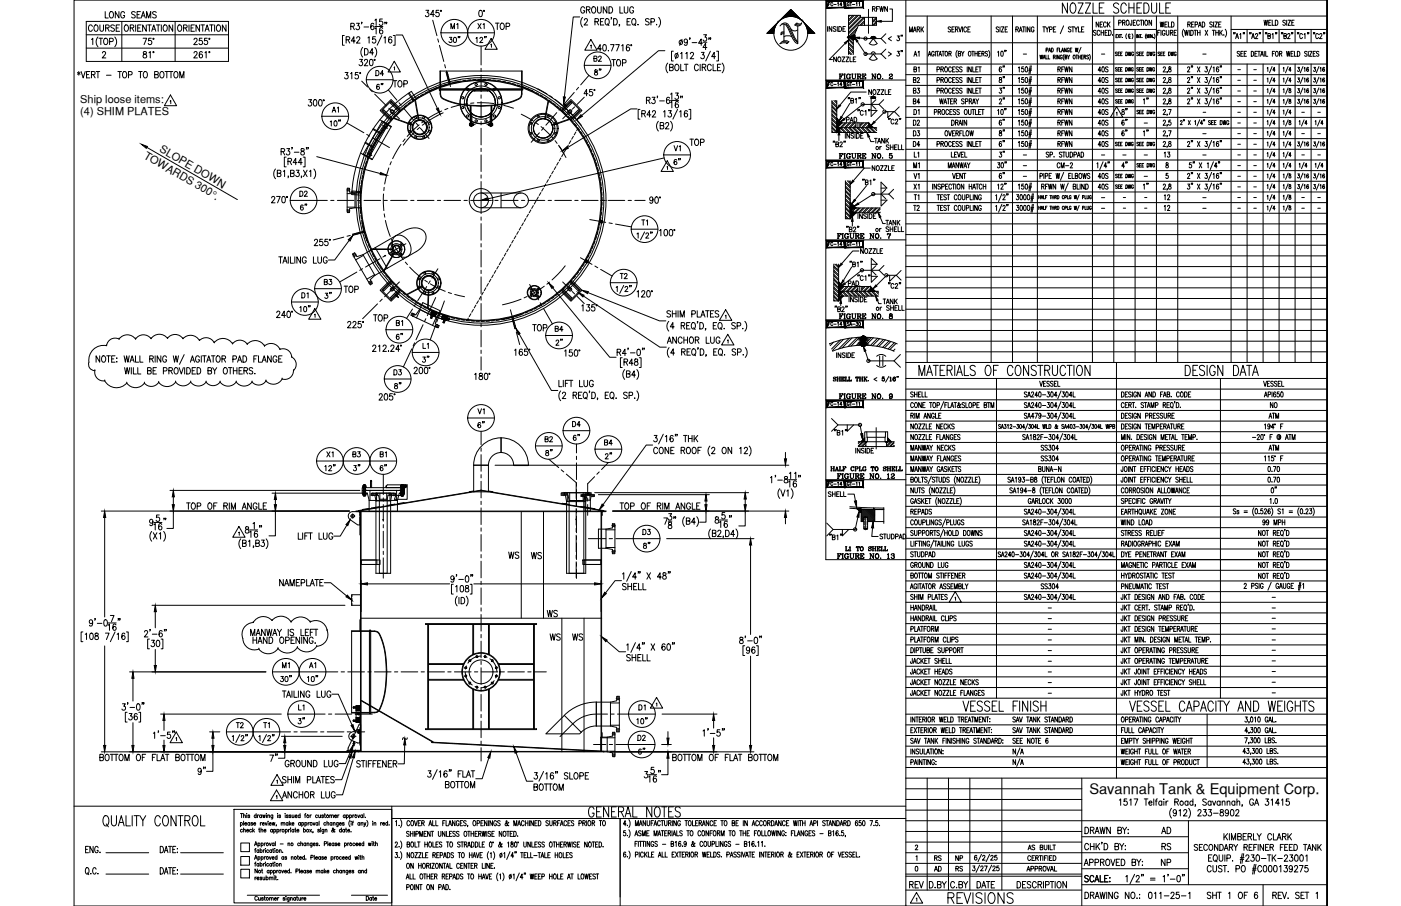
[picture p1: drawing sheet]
<svg xmlns="http://www.w3.org/2000/svg" width="432mm" height="279mm" viewBox="0 0 432 279" stroke-linecap="round" stroke-linejoin="round" font-family="sans-serif">
<defs><g id="words">
<text font-size="10.6" x="239.5" y="14.8">N</text>
<text font-size="6.6" x="291.4" y="279.8">REVISIONS</text>
<g font-size="5.7">
<text x="82.2" y="236">7&quot;</text>
<text x="60" y="240.2">9&quot;</text>
</g>
<g font-size="5.3">
<text x="26.5" y="10.9">COURSE</text>
<text x="120.3" y="28.2">TOP</text>
<text x="211.7" y="46.2">TOP</text>
<text x="163.3" y="103.4">TOP</text>
<text x="179.9" y="137.2" transform="rotate(-90 179.9 137.2)">6&quot;</text>
<text x="155.9" y="173.6">WS</text>
<text x="163" y="173.6">WS</text>
<text x="167.9" y="191.6">WS</text>
<text x="279.4" y="275.2">REV</text>
</g>
<g font-size="4.9">
<text x="31.4" y="6.7">LONG SEAMS</text>
<text x="137.9" y="10.2">M1</text>
<text x="146.4" y="10.2">X1</text>
<text x="151.7" y="10.2">TOP</text>
<text x="187.7" y="21.5">TOP</text>
<text x="306.9" y="23.3">6&quot;</text>
<text x="115" y="24.7">D4</text>
<text x="119.2" y="28.9" transform="rotate(-90 119.2 28.9)">6&quot;</text>
<text x="182.4" y="24.3">8&quot;</text>
<text x="280.5" y="26.8">B2</text>
<text x="306.9" y="30">3&quot;</text>
<text x="337.6" y="26.8">40S</text>
<text x="101.6" y="36">A1</text>
<text x="306.9" y="33.2">2&quot;</text>
<text x="351.4" y="33.2">1&quot;</text>
<text x="280.5" y="39.9">D2</text>
<text x="306.9" y="39.9">6&quot;</text>
<text x="337.6" y="36.7">40S</text>
<text x="337.6" y="39.9">40S</text>
<text x="280.5" y="46.6">D4</text>
<text x="306.9" y="43">8&quot;</text>
<text x="337.6" y="46.6">40S</text>
<text x="355.2" y="43" transform="rotate(-90 355.2 43)">1&quot;</text>
<text x="206.7" y="51.9">6&quot;</text>
<text x="306.9" y="49.7">3&quot;</text>
<text x="361.9" y="49.7" transform="rotate(-90 361.9 49.7)">13</text>
<text x="310.8" y="56.4" transform="rotate(-90 310.8 56.4)">6&quot;</text>
<text x="337.6" y="56.4">40S</text>
<text x="337.6" y="59.6">40S</text>
<text x="355.2" y="59.6" transform="rotate(-90 355.2 59.6)">1&quot;</text>
<text x="95.6" y="66" transform="rotate(-90 95.6 66)">6&quot;</text>
<text x="284.7" y="66.3" transform="rotate(-90 284.7 66.3)">T2</text>
<text x="361.9" y="66.3" transform="rotate(-90 361.9 66.3)">12</text>
<text x="92.1" y="93.1">D1</text>
<text x="99.1" y="93.1">3&quot;</text>
<text x="105.1" y="91.4">TOP</text>
<text x="91.4" y="97.4">10&quot;</text>
<text x="114.3" y="100.2">TOP</text>
<text x="121.4" y="105.8">6&quot;</text>
<text x="170.4" y="107.6">2&quot;</text>
<text x="133.3" y="112.9" transform="rotate(-90 133.3 112.9)">3&quot;</text>
<text x="120.6" y="121">8&quot;</text>
<text x="390.5" y="127">NO</text>
<text x="150.3" y="133" transform="rotate(-90 150.3 133)">6&quot;</text>
<text x="167.2" y="137.6">B2</text>
<text x="99.8" y="142.2">X1</text>
<text x="107.9" y="142.2">B3</text>
<text x="116.4" y="142.2">B1</text>
<text x="185.6" y="138.6">B4</text>
<text x="99.1" y="146.4">12&quot;</text>
<text x="394.8" y="153.1" transform="rotate(-90 394.8 153.1)">0&quot;</text>
<text x="197.2" y="166.2">D3</text>
<text x="201.4" y="170.4" transform="rotate(-90 201.4 170.4)">8&quot;</text>
<text x="168.6" y="198.6">WS</text>
<text x="175.7" y="198.6">WS</text>
<text x="85.4" y="211.3">30&quot;</text>
<text x="93.8" y="211.3">10&quot;</text>
<text x="72" y="225.8">T2</text>
<text x="84.3" y="225.8" transform="rotate(-90 84.3 225.8)">T1</text>
<text x="91" y="224.4">3&quot;</text>
<text x="195.4" y="224.4">10&quot;</text>
<text x="195.8" y="229.7">D2</text>
<text x="86.1" y="247.3">ANCHOR LUG</text>
<text x="357" y="258.2">AD</text>
<text x="357.4" y="263.2">RS</text>
<text x="357" y="268.1">NP</text>
</g>
<text font-size="4.5" x="335.7" y="244.9">Savannah Tank &amp; Equipment Corp.</text>
<g font-size="4.4">
<text x="268.1" y="4.6">RFWN</text>
<text x="279.4" y="10.9">MARK</text>
<text x="336.9" y="9.5">NECK</text>
<text x="356.7" y="9.5">WELD</text>
<text x="182" y="20.1">B2</text>
<text x="284.3" y="23.3" transform="rotate(-90 284.3 23.3)">B1</text>
<text x="284.3" y="18.7" transform="rotate(-90 284.3 18.7)">A1</text>
<text x="337.6" y="23.3">40S</text>
<text x="280.5" y="30">B3</text>
<text x="325.3" y="30">RFWN</text>
<text x="337.6" y="30">40S</text>
<text x="280.5" y="33.2">B4</text>
<text x="325.3" y="33.2">RFWN</text>
<text x="337.6" y="33.2">40S</text>
<text x="260" y="38.8">PAD</text>
<text x="284.3" y="36.7" transform="rotate(-90 284.3 36.7)">D1</text>
<text x="348.5" y="36.7" transform="rotate(-90 348.5 36.7)">8&quot;</text>
<text x="348.5" y="39.9" transform="rotate(-90 348.5 39.9)">6&quot;</text>
<text x="206.7" y="47.6">V1</text>
<text x="280.5" y="43">D3</text>
<text x="325.3" y="43">RFWN</text>
<text x="337.6" y="43">40S</text>
<text x="348.5" y="43" transform="rotate(-90 348.5 43)">6&quot;</text>
<text x="280.8" y="52.9">M1</text>
<text x="284.3" y="49.7" transform="rotate(-90 284.3 49.7)">L1</text>
<text x="324.9" y="52.9">CM-2</text>
<text x="348.5" y="52.9" transform="rotate(-90 348.5 52.9)">4&quot;</text>
<text x="284.3" y="56.4" transform="rotate(-90 284.3 56.4)">V1</text>
<text x="284.3" y="59.6" transform="rotate(-90 284.3 59.6)">X1</text>
<text x="91.4" y="61.7">D2</text>
<text x="284.3" y="62.8" transform="rotate(-90 284.3 62.8)">T1</text>
<text x="358.1" y="62.8">12</text>
<text x="196.8" y="70.6">T1</text>
<text x="272" y="70.6">TANK</text>
<text x="99.1" y="88.9">B3</text>
<text x="190.1" y="87.1">T2</text>
<text x="260.7" y="89.3">PAD</text>
<text x="271.3" y="94.9">TANK</text>
<text x="121.4" y="101.6">B1</text>
<text x="170.4" y="103.4">B4</text>
<text x="129.5" y="108.7">L1</text>
<text x="120.6" y="116.8">D3</text>
<text x="146.4" y="128.8">V1</text>
<text x="390.2" y="130.2">ATM</text>
<text x="175.7" y="132.6">D4</text>
<text x="390.2" y="140.1">ATM</text>
<text x="86.1" y="207.1">M1</text>
<text x="94.5" y="207.1">A1</text>
<text x="91" y="220.1">L1</text>
<text x="196.1" y="220.1">D1</text>
<text x="287.2" y="269.9">AD</text>
<text x="287.2" y="266.7">RS</text>
<text x="293.5" y="266.7">NP</text>
<text x="293.9" y="269.9">RS</text>
</g>
<text font-size="3.5" x="123.1" y="229.3">~</text>
<g font-size="3.4">
<text x="24.7" y="31.7">Ship loose items:</text>
<text x="24.7" y="35.5">(4) SHIM PLATES</text>
<text x="48.9" y="46.7" transform="rotate(30 48.9 46.7)">SLOPE DOWN</text>
<text x="44.1" y="48.7" transform="rotate(30 44.1 48.7)">TOWARDS 300°.</text>
</g>
<g font-size="2.6">
<text x="314.3" y="18">-</text>
<text x="338.7" y="18">-</text>
<text x="369.7" y="18">-</text>
<text x="380.6" y="22.6">-</text>
<text x="385.6" y="22.6">-</text>
<text x="380.6" y="26.1">-</text>
<text x="380.6" y="29.3">-</text>
<text x="385.6" y="26.1">-</text>
<text x="385.6" y="29.3">-</text>
<text x="370.1" y="36">-</text>
<text x="380.6" y="36">-</text>
<text x="380.6" y="32.5">-</text>
<text x="385.6" y="36">-</text>
<text x="385.6" y="32.5">-</text>
<text x="400.4" y="36">-</text>
<text x="405.3" y="36">-</text>
<text x="351.7" y="39.2">-</text>
<text x="380.6" y="39.2">-</text>
<text x="385.6" y="39.2">-</text>
<text x="369.7" y="42.3">-</text>
<text x="380.6" y="42.3">-</text>
<text x="380.6" y="45.9">-</text>
<text x="385.6" y="42.3">-</text>
<text x="385.6" y="45.9">-</text>
<text x="400.4" y="42.3">-</text>
<text x="405.3" y="42.3">-</text>
<text x="314.3" y="49">-</text>
<text x="314.3" y="52.2">-</text>
<text x="338.7" y="49">-</text>
<text x="345" y="49">-</text>
<text x="351.7" y="49">-</text>
<text x="369.7" y="49">-</text>
<text x="380.6" y="49">-</text>
<text x="380.6" y="52.2">-</text>
<text x="385.6" y="49">-</text>
<text x="385.6" y="52.2">-</text>
<text x="400.4" y="49">-</text>
<text x="405.3" y="49">-</text>
<text x="314.3" y="55.7">-</text>
<text x="351.7" y="55.7">-</text>
<text x="380.6" y="55.7">-</text>
<text x="380.6" y="58.9">-</text>
<text x="385.6" y="55.7">-</text>
<text x="385.6" y="58.9">-</text>
<text x="338.7" y="62.1">-</text>
<text x="338.7" y="65.6">-</text>
<text x="345.4" y="62.1">-</text>
<text x="345.4" y="65.3">-</text>
<text x="352.1" y="62.1">-</text>
<text x="352.1" y="65.3">-</text>
<text x="369.7" y="62.1">-</text>
<text x="369.7" y="65.6">-</text>
<text x="380.6" y="62.1">-</text>
<text x="380.6" y="65.6">-</text>
<text x="385.6" y="62.1">-</text>
<text x="385.6" y="65.6">-</text>
<text x="400.4" y="62.1">-</text>
<text x="400.4" y="65.6">-</text>
<text x="405.3" y="62.1">-</text>
<text x="405.3" y="65.6">-</text>
<text x="391.2" y="185.6">-</text>
<text x="322.1" y="188.7">-</text>
<text x="322.1" y="191.9">-</text>
<text x="391.2" y="188.7">-</text>
<text x="391.2" y="191.9">-</text>
<text x="322.1" y="195.4">-</text>
<text x="391.2" y="195.1">-</text>
<text x="322.1" y="201.8">-</text>
<text x="322.1" y="198.6">-</text>
<text x="391.2" y="198.6">-</text>
<text x="391.2" y="201.8">-</text>
<text x="322.1" y="208.5">-</text>
<text x="322.1" y="205.3">-</text>
<text x="391.2" y="208.5">-</text>
<text x="391.2" y="205">-</text>
<text x="322.1" y="214.8">-</text>
<text x="322.1" y="211.7">-</text>
<text x="391.2" y="211.7">-</text>
<text x="391.2" y="214.8">-</text>
</g>
</g></defs>
<!-- layer: 0 -->
<g fill="none" stroke="#000" stroke-width=".31">
<path d="M254.5 0v172.6h154.5M279.2 19.7h129.8M279.2 13.2h129.8M279.2 5h129.8M279.2 0v279.4M285.8 5v106.8M305.5 5v106.8M312.1 5v106.8M319.7 5v106.8M336.7 5v106.8M343.3 5v106.8M343.3 9.1h13.1"/>
<path d="M349.8 9.1v102.7M356.4 5v106.8M363 5v106.8M379.4 5v106.8M379.4 9.1h29.6M384.4 9.1v4.1M384.4 19.7v92.1M389.3 9.1v4.1M389.3 19.7v92.1M394.2 9.1v4.1M394.2 19.7v92.1M399.2 9.1v4.1"/>
<path d="M399.2 19.7v92.1M404.1 9.1v4.1M404.1 19.7v92.1M409 0v279.4v-279.4h-386.2v279.4h386.2M254.5 24.7h24.7M279.2 39.5h129.8M279.2 36.2h129.8M279.2 32.9h129.8M279.2 29.6h129.8M279.2 26.3h129.8M279.2 23h129.8M254.5 49.3h154.5"/>
<path d="M279.2 59.2h129.8M279.2 55.9h129.8M279.2 52.6h129.8M279.2 46h129.8M279.2 42.8h129.8M254.5 74h24.7M279.2 78.9h129.8M279.2 75.6h129.8M279.2 72.3h129.8M279.2 69h129.8M279.2 65.8h129.8M279.2 62.5h129.8"/>
<path d="M254.5 98.6h154.5M279.2 82.2h129.8M279.2 85.5h129.8M279.2 88.8h129.8M279.2 92.1h129.8M279.2 95.4h129.8M279.2 108.5h129.8M279.2 101.9h129.8M279.2 105.2h129.8M279.2 116.7h129.8M279.2 111.8h129.8M279.2 120h129.8"/>
<path d="M307.1 116.7v98.6M344.1 111.8v128.2M376.2 116.7v98.6M254.5 123.3h154.5M279.2 139.7h129.8M279.2 136.4h129.8M279.2 133.1h129.8M279.2 126.6h129.8M279.2 129.9h129.8M254.5 147.9h24.7M279.2 159.4h129.8M279.2 156.1h129.8"/>
<path d="M279.2 152.9h129.8M279.2 149.6h129.8M279.2 146.3h129.8M279.2 143h129.8M279.2 162.7h129.8M279.2 166h129.8M279.2 169.3h129.8M279.2 175.9h129.8M279.2 179.2h129.8M279.2 182.5h129.8M279.2 185.7h129.8M279.2 189h129.8"/>
<path d="M279.2 192.3h129.8M279.2 195.6h129.8M279.2 198.9h129.8M279.2 202.2h129.8M279.2 205.5h129.8M279.2 208.7h129.8M279.2 212h129.8M279.2 215.3h129.8M279.2 236.7h129.8M279.2 233.4h129.8M279.2 230.1h129.8M279.2 226.8h129.8"/>
<path d="M279.2 223.5h129.8M279.2 220.2h129.8M279.2 240h129.8M285.8 240v34.5M292.3 240v34.5M298.9 240v34.5M308.8 240v34.5M333.4 240v39.4M372 220.2v16.5M22.8 248.6h256.4M72.1 249.6h48.7v28.8h-48.7zM74.1 253.8l.1-.1a.37 .37 0 0 1 .5 .4 .37 .37 0 0 1-.6 .2"/>
<path d="M74.1 250.9h.7M74.1 253.7v1.2M74.2 260h2.7v2.6h-2.7zM74.5 250.9v1.3M74.7 255.9a.35 .35 0 0 0-.5 0 .35 .35 0 0 0 0 .5 .35 .35 0 0 0 .5 0M75.1 251.5l.5-.1v.8M75.1 256l.5-.2v.8M75.1 250.9v1.3M75.1 253.2v1.3M75.1 255.3v1.3M75.4 254h.7l-.1-.2a.35 .35 0 0 0-.5 .1 .35 .35 0 0 0 .1 .5 .35 .35 0 0 0 .5-.1M76 256.1h.6v-.2a.36 .36 0 0 0-.5 0 .36 .36 0 0 0 0 .5 .36 .36 0 0 0 .5 0"/>
<path d="M76 251h.1M76.1 251.4v.8M77 251.5l-.2-.2-.4 .2 .5 .3v.3l-.5-.1M77 253.8a.36 .36 0 0 0-.5 0 .36 .36 0 0 0 0 .5 .36 .36 0 0 0 .5 0M77 253.7v.8M77.5 255.9a.35 .35 0 0 0-.5 0 .35 .35 0 0 0 0 .5 .35 .35 0 0 0 .5 0M77.9 253.8l-.2-.1-.4 .1 .5 .3v.3l-.5-.1M77.9 255.3v1.3M78.1 256.1l.3 .5M78.2 254h.6v-.2a.36 .36 0 0 0-.5 0 .36 .36 0 0 0 0 .5 .36 .36 0 0 0 .5 0M78.4 255.8l-.5 .6M79 251.5a.35 .35 0 0 0-.6 0 .35 .35 0 0 0 0 .5 .35 .35 0 0 0 .6 0"/>
<path d="M79 250.9v1.3M79.4 251.3v.9M79.5 260v1.2M79.7 255.8h.4M79.8 251.3l-.4 .4M79.9 255.3v1.1l.2 .2M80.2 253.7v.8M80.4 256l.5-.2 .1 .8M80.4 255.3v1.3M80.5 260v1.2M80.6 251.5a.35 .35 0 0 0-.5 0 .35 .35 0 0 0 0 .5 .35 .35 0 0 0 .5 0M80.6 251.3v.9"/>
<path d="M80.6 253.7l-.4 .3M80.8 254h.6v-.3a.37 .37 0 0 0-.6 .4 .37 .37 0 0 0 .6 .2M80.9 251.3l.3 .9 .2-.9 .2 .9 .2-.9M81.4 256.1h.6a.31 .31 0 0 0-.3-.4 .31 .31 0 0 0-.3 .4l.2 .5 .4-.2M81.4 260v.8M81.7 253.7l.3 .8 .3-.8M81.9 260l-.5 .3M82.1 251h.1M82.1 251.4v.8M82.5 251.5l.5-.1 .1 .8M82.5 251.3v.9M82.6 253.3h.1"/>
<path d="M82.6 253.7v.8M83 254h.6l-.1-.2a.35 .35 0 0 0-.4 .1 .35 .35 0 0 0 0 .5 .35 .35 0 0 0 .5-.1M83 260l.3 .8 .3-.8M83.9 253.7l.2 .8 .2-.8 .2 .8 .2-.8M84 255.9a.35 .35 0 0 0-.5 0 .35 .35 0 0 0 0 .5 .35 .35 0 0 0 .5 0M84 255.8v.8M84.1 251.3l-.1 1.2h-.4M84.1 251.5a.35 .35 0 0 0-.5 0 .35 .35 0 0 0 0 .5 .35 .35 0 0 0 .5 0M84.4 255.9a.35 .35 0 0 1 .5 0 .35 .35 0 0 1 0 .5 .35 .35 0 0 1-.5 0M84.4 255.8v1.2M84.5 260v.8M84.9 259.5v1.3"/>
<path d="M85.2 254.4l-.1 .3M85.3 255.9a.35 .35 0 0 1 .6 0 .35 .35 0 0 1 0 .5 .35 .35 0 0 1-.6 0M85.3 255.8v1.2M85.5 251h.1M85.6 251.4v.8M86.3 255.8v.8M86.5 251.5l-.2-.2-.4 .2 .5 .3v.3l-.5-.1M86.7 253.9l.5-.2v.8M86.7 253.7v.8M86.7 255.8l-.4 .3M87.2 253.9l.5-.2 .1 .8M87.8 251h.1"/>
<path d="M87.9 251.4v.8M87.9 255.9a.35 .35 0 0 1 .6 0 .35 .35 0 0 1 0 .5 .35 .35 0 0 1-.6 0M87.9 255.8v1.2M88.8 253.8a.36 .36 0 0 0-.5 0 .36 .36 0 0 0 0 .5 .36 .36 0 0 0 .5 0M88.8 253.7v.8M88.8 260v.8M88.8 251.5l-.2-.2-.4 .2 .6 .3v.3l-.6-.1M88.9 255.8v.8M89.2 253.2v1.3M89.3 255.8l-.4 .3M89.4 254l.3 .5M89.5 255.4h.1"/>
<path d="M89.6 255.8v.8M89.7 251.5l-.2-.2-.4 .2 .5 .3v.3l-.5-.1M89.7 253.7l-.5 .6M90 254h.6v-.2a.35 .35 0 0 0-.5 .1 .35 .35 0 0 0 0 .4 .35 .35 0 0 0 .5 0M90 251.3l.1 .8 .5-.2M90.6 255.9a.35 .35 0 0 0-.6 0 .35 .35 0 0 0 0 .5 .35 .35 0 0 0 .6 0M90.6 255.8v.8M90.6 251.3v.9M90.9 255.8h.3M91 251.7h.6l-.1-.3a.36 .36 0 0 0-.5 .1 .36 .36 0 0 0 .1 .5 .36 .36 0 0 0 .5 0M91 255.3v1.1l.3 .2M91.5 256.1h.6a.31 .31 0 0 0-.3-.4 .31 .31 0 0 0-.3 .4l.3 .5 .3-.2"/>
<path d="M92.5 251.5a.35 .35 0 0 0-.5 0 .35 .35 0 0 0 0 .5 .35 .35 0 0 0 .5 0M92.5 250.9v1.3M92.6 253.8a.36 .36 0 0 0-.5 0 .36 .36 0 0 0 0 .5 .36 .36 0 0 0 .5 0M92.6 253.7v.8M92.7 259.5v1.3M93 253.8l.1-.1a.37 .37 0 0 1 .5 .4 .37 .37 0 0 1-.6 .2M93 253.7v1.2M93.6 255.9a.35 .35 0 0 1 .5 0 .35 .35 0 0 1 0 .5 .35 .35 0 0 1-.5 0M93.6 255.3v1.3M93.9 251.3h.3M94 253.8l.1-.1a.37 .37 0 0 1 .5 .4 .37 .37 0 0 1-.6 .2M94 253.7v1.2"/>
<path d="M94.2 260v.8M94.3 250.9l-.3 .2v1.1M94.6 260v.8M95 253.7v.8M95.4 253.7l-.4 .3M95.5 255.8l.5 .8M95.6 251.3v.9M96 251.3l-.4 .4M96 255.8l-.5 .8M96.2 260l-.1 1.1-.4 .1M96.5 253.7l.3 .8 .3-.8M96.5 256.5l-.1 .3"/>
<path d="M97.9 251.5a.35 .35 0 0 0-.6 0 .35 .35 0 0 0 0 .5 .35 .35 0 0 0 .6 0M98 253.8a.36 .36 0 0 0-.6 0 .36 .36 0 0 0 0 .5 .36 .36 0 0 0 .6 0M98 253.7v.8M98.2 251.3l.1 .8 .5-.2M98.4 253.2v1.3M98.5 255.9l-.5-.1 .5 .6-.2 .2-.4-.2M98.8 251.3v.9M98.8 255.4h.1M98.8 255.8v.8M99.7 251.5l-.2-.2-.4 .2 .6 .3v.3l-.6-.1M99.8 255.8v1.1l-.5 .1M99.8 255.9a.35 .35 0 0 0-.5 0 .35 .35 0 0 0 0 .5 .35 .35 0 0 0 .5 0"/>
<path d="M99.9 251.3h.4M100.1 250.9v1l.3 .3M100.2 256l.5-.2 .1 .8M100.2 255.8v.8M100.4 253.8a.36 .36 0 0 0-.5 0 .36 .36 0 0 0 0 .5 .36 .36 0 0 0 .5 0M100.8 253.9l.5-.2v.8M100.8 253.2v1.3M101 259.5v1.3M101.6 251.5l.6-.1v.8M101.6 251.3v.9M102.2 251.5l.5-.1 .1 .8M102.3 253.8l-.1-.1a.37 .37 0 0 0-.5 .4 .37 .37 0 0 0 .6 .2"/>
<path d="M102.3 253.7v.8M102.7 253.9l.5-.2 .1 .8M102.7 253.7v.8M102.9 260v.8M103.1 251.7h.6a.31 .31 0 0 0-.3-.4 .31 .31 0 0 0-.3 .4l.3 .5 .3-.2M103.2 255.9l-.1-.1a.67 .67 0 0 1-.8 .7v-.4l.5-.4-.2-.4-.1 .5 .5 .7h.2M104.1 251.3v.9M104.2 253.7v1.1l-.4 .1M104.2 253.8a.36 .36 0 0 0-.5 0 .36 .36 0 0 0 0 .5 .36 .36 0 0 0 .5 0M104.5 251.3l-.4 .4M104.6 254h.6v-.2a.35 .35 0 0 0-.5 .1 .35 .35 0 0 0 0 .5 .35 .35 0 0 0 .5-.1M105.2 255.9a.35 .35 0 0 0-.5 0 .35 .35 0 0 0 0 .5 .35 .35 0 0 0 .5 0"/>
<path d="M105.2 255.3v1.3M106.1 253.8l-.2-.1-.4 .1 .5 .3v.3l-.5-.1M106.2 255.9a.35 .35 0 0 0-.5 0 .35 .35 0 0 0 0 .5 .35 .35 0 0 0 .5 0M106.2 255.8v.8M106.2 260v1.2M106.4 251.5a.35 .35 0 0 0-.5 0 .35 .35 0 0 0 0 .5 .35 .35 0 0 0 .5 0M106.4 251.3v.9M106.5 255.8h.3M106.6 255.3v1.1l.3 .2M106.8 251.5a.35 .35 0 0 1 .5 0 .35 .35 0 0 1 0 .5 .35 .35 0 0 1-.5 0M106.8 251.3v1.3M107.2 256.1h.6l-.1-.2a.35 .35 0 0 0-.5 0 .35 .35 0 0 0 .1 .5 .35 .35 0 0 0 .5 0"/>
<path d="M107.2 260v.8M107.6 260l-.4 .3M107.8 251.5a.35 .35 0 0 1 .5 0 .35 .35 0 0 1 0 .5 .35 .35 0 0 1-.5 0M107.8 251.3v1.3M107.9 253a1.45 1.45 0 0 0 0 1.9M108.2 256.5h.1M108.2 253.3h.1M108.2 253.7v.8M108.5 253.7h.4M108.7 251.3v.9M108.9 253.2l-.2 .3v1M109.2 251.3l-.5 .4"/>
<path d="M110.3 251.3l.3 .9 .3-.9M110.9 253.8a.36 .36 0 0 0-.5 0 .36 .36 0 0 0 0 .5 .36 .36 0 0 0 .5 0M110.9 253.7v.8M111.3 253.9l.5-.2 .1 .8M111.3 253.7v.8M111.8 251.5a.35 .35 0 0 0-.6 0 .35 .35 0 0 0 0 .5 .35 .35 0 0 0 .6 0M111.8 251.3v.9M112.1 259.5v1.3M112.2 253.7l.3 .8 .3-.8M112.2 250.9v1.3M112.5 254.5l-.4 .4M112.6 252h.1"/>
<path d="M113 253a1.45 1.45 0 0 1 0 1.9M113.5 260l.2 .8 .3-.8 .2 .8 .2-.8M114.7 259.6h.1M114.8 253.3h.1M114.9 253.7v.8M115 260h.4M115.2 259.5v1.1l.2 .2M115.3 253.9l.5-.2v.8M115.3 253.7v.8M115.7 259.5v1.3M117.3 253.7v.8M117.7 253.7l-.4 .3"/>
<path d="M117.9 254h.7l-.1-.2a.35 .35 0 0 0-.5 .1 .35 .35 0 0 0 .1 .5 .35 .35 0 0 0 .5-.1M119.5 253.8l-.1-.1a.37 .37 0 0 0-.6 .4 .37 .37 0 0 0 .7 .2M119.5 253.2v1.3M119.9 254.4h.1M120.8 252.4h158.4M120.8 248.6v30.8M191.1 252.4v27M279.2 243.2h54.2M279.2 246.5h54.2M279.2 249.8h54.2M279.2 256.4h54.2M279.2 259.7h54.2"/>
<path d="M279.2 253.1h129.8M333.4 258h32.9M366.3 253.1v19.7M74.2 268.1h2.7v2.6h-2.7zM74.2 264.1h2.7v2.7h-2.7zM76.2 276.1h22.3M78.4 260.8l.4-1.3 .5 1.3M78.4 265l.4-1.2 .5 1.2M78.5 262.1h.3M78.5 266.3h.3M78.6 260.4h.5M78.6 264.6h.5"/>
<path d="M78.6 270.5v.8M78.9 261.7l-.2 .2v1M78.9 265.9l-.2 .2v1M79 270.5l-.4 .3M79.2 270.8h.6l-.1-.2a.37 .37 0 0 0-.5 .3 .37 .37 0 0 0 .6 .2M79.3 268v1.2l-.7-1.2v1.2M79.3 276.7a.39 .39 0 0 0-.5-.3 .39 .39 0 0 0-.3 .5v.3a.39 .39 0 0 0 .3 .4 .39 .39 0 0 0 .5-.3M79.5 260.2a.35 .35 0 0 1 .5-.1 .35 .35 0 0 1 0 .5 .35 .35 0 0 1-.5 0M79.5 264.4l.1-.2a.36 .36 0 0 1 .5 .4 .36 .36 0 0 1-.6 .2M79.5 264.2v1.2M79.7 276.8v.8l.5-.2M79.8 262.3a.36 .36 0 0 0-.5-.1 .36 .36 0 0 0 0 .6 .36 .36 0 0 0 .5-.1"/>
<path d="M79.8 266.5a.35 .35 0 0 0-.5-.1 .35 .35 0 0 0 0 .6 .35 .35 0 0 0 .5-.1M79.8 262.1v.8M79.8 266.3v.8M80.2 262.3a.36 .36 0 0 1 .5-.1 .36 .36 0 0 1 0 .6 .36 .36 0 0 1-.5-.1M80.2 266.5a.35 .35 0 0 1 .5-.1 .35 .35 0 0 1 0 .6 .35 .35 0 0 1-.5-.1M80.2 261.7v1.2M80.2 265.9v1.2M80.2 276.8v.8M80.5 260.2a.35 .35 0 0 1 .5-.1 .35 .35 0 0 1 0 .5 .35 .35 0 0 1-.5 0M80.5 264.4l.1-.2a.37 .37 0 0 1 .5 .4 .37 .37 0 0 1-.6 .2M80.5 264.2v1.2M80.6 268.4h.3"/>
<path d="M80.7 270.7l-.2-.2-.4 .2 .5 .3v.3l-.5-.2M80.8 268v1l.2 .2M81 270.5l.1 .8 .5-.2M81.2 277l-.3-.2-.3 .2 .5 .3v.3l-.5-.1M81.2 262.1v.8M81.2 266.3v.8M81.4 276.8h.4M81.4 264.2v.8M81.6 262.1l-.4 .3M81.6 266.3l-.4 .3M81.6 276.4v1l.2 .2M81.6 270.5v.8"/>
<path d="M81.8 261.7h.1M81.8 265.9h.1M81.8 262.1v.8M81.8 266.3v.8M81.9 264.2l-.5 .3M82 270.7a.36 .36 0 0 1 .5-.1 .36 .36 0 0 1 0 .6 .36 .36 0 0 1-.5-.1M82 270.1v1.2M82.8 262.3a.36 .36 0 0 0-.5-.1 .36 .36 0 0 0 0 .6 .36 .36 0 0 0 .5-.1M82.8 266.5a.35 .35 0 0 0-.5-.1 .35 .35 0 0 0 0 .6 .35 .35 0 0 0 .5-.1M82.9 268.6l-.1-.2a.37 .37 0 0 0-.5 .4 .37 .37 0 0 0 .6 .2M82.9 268.4v.8M83 264.2l.3 .8 .3-.8"/>
<path d="M83 270.7l.5-.1v.7M83 270.5v.8M83.1 277l.5-.1 .1 .7M83.1 276.8v.8M83.4 268.6l.1-.2a.37 .37 0 0 1 .5 .4 .37 .37 0 0 1-.6 .2M83.4 268.4v1.2M83.5 270.7l.6-.1v.7M83.7 277l.5-.1v.7M83.7 262.3a.36 .36 0 0 0-.5-.1 .36 .36 0 0 0 0 .6 .36 .36 0 0 0 .5-.1M83.7 266.5a.35 .35 0 0 0-.5-.1 .35 .35 0 0 0 0 .6 .35 .35 0 0 0 .5-.1M83.7 262.1v.8M83.7 266.3v.8"/>
<path d="M83.9 264.5h.6l-.1-.2a.36 .36 0 0 0-.5 .1 .36 .36 0 0 0 .1 .5 .36 .36 0 0 0 .5-.1M84 262.1h.4M84 266.3h.4M84.2 261.7v1l.2 .2M84.2 265.9v1l.2 .2M84.3 268.6l.1-.2a.37 .37 0 0 1 .5 .4 .37 .37 0 0 1-.6 .2M84.3 268.4v1.2M84.5 260.2a.35 .35 0 0 0-.5-.1 .35 .35 0 0 0 0 .5 .35 .35 0 0 0 .5 0M84.5 270.1h.1M84.5 270.6v.7M84.6 277.2h.6a.31 .31 0 0 0-.3-.4 .31 .31 0 0 0-.3 .4l.2 .4 .4-.1M84.7 261.7h.1"/>
<path d="M84.7 265.9h.1M84.7 262.1v.8M84.7 266.3v.8M84.8 270.5h.4M85 270.1v1l.2 .2M85.3 268.4v.8M85.4 264.4l-.1-.2a.36 .36 0 0 0-.5 .4 .36 .36 0 0 0 .6 .2M85.4 263.8v1.2M85.6 276.8v.8M85.6 271.2h.1M85.7 268.4l-.4 .4M86 276.8l-.4 .4"/>
<path d="M86.1 262.3l.5-.2 .1 .8M86.1 266.5l.5-.2 .1 .8M86.1 262.1v.8M86.1 266.3v.8M86.4 260.3h.9M86.8 268.4l.3 .8 .3-.8M87.1 262.8h.1M87.4 264.4a.36 .36 0 0 0-.5-.1 .36 .36 0 0 0 0 .5 .36 .36 0 0 0 .5 0M87.4 264.2v.8M87.7 268.8h.6l-.1-.4a.37 .37 0 0 0-.5 .4 .37 .37 0 0 0 .6 .2M87.8 277l-.5-.1 .5 .6-.2 .1-.4-.1M88.1 276.4h.1"/>
<path d="M88.2 276.9v.7M88.3 264.4l-.1-.2-.4 .2 .5 .2v.4l-.5-.2M88.8 260.2l.5-.2v.8M89.1 276.8v1.1l-.4 .1M89.1 277a.34 .34 0 0 0-.5 0 .34 .34 0 0 0 0 .5 .34 .34 0 0 0 .5 0M89.2 268.6l-.1-.2a.37 .37 0 0 0-.5 .4 .37 .37 0 0 0 .6 .2M89.2 268v1.2M89.5 277l.5-.1 .1 .7M89.5 276.8v.8M89.7 269.1h.1M89.8 264.4l.5-.2v.8M89.8 264.2v.8"/>
<path d="M91.1 277a.35 .35 0 0 0-.6 0 .35 .35 0 0 0 0 .5 .35 .35 0 0 0 .6 0M91.1 276.8v.8M91.2 268.6h.6l.1-.5-.7-.1v1.2M91.4 276.8h.3M91.5 276.4v1l.3 .2M91.6 264.2h.4M91.8 263.8v1l.2 .2M92.1 276.8v.8l.5-.2M92.3 264.5h.6l-.1-.3a.36 .36 0 0 0-.5 .4 .36 .36 0 0 0 .6 .2M92.3 268v1.2M92.4 260.2a.35 .35 0 0 0-.6-.1 .35 .35 0 0 0 0 .5 .35 .35 0 0 0 .6 0M92.6 268.8h.7l-.1-.3a.36 .36 0 0 0-.5 .1 .36 .36 0 0 0 .1 .5 .36 .36 0 0 0 .5-.1"/>
<path d="M92.6 276.8v.8M92.7 260.2l.5-.2 .1 .8M93 276.8v.8M93.5 276.8l-.5 .4M93.7 277.2h.6l-.1-.3a.36 .36 0 0 0-.5 .1 .36 .36 0 0 0 .1 .5 .36 .36 0 0 0 .5 0M93.8 264.4a.36 .36 0 0 0-.5-.1 .36 .36 0 0 0 0 .5 .36 .36 0 0 0 .5 0M93.8 263.8v1.2M94.2 268.6l-.1-.2a.37 .37 0 0 0-.6 .4 .37 .37 0 0 0 .7 .2M94.2 268.4v.8M94.2 260.2a.35 .35 0 0 0-.5-.1 .35 .35 0 0 0 0 .5 .35 .35 0 0 0 .5 0M94.3 264.9h.1M94.6 260.2l.5-.2 .1 .8"/>
<path d="M95.1 268.6l-.5-.2v.3l.5 .3-.2 .2-.4-.2M95.4 268.8h.6l-.1-.4a.37 .37 0 0 0-.5 .4 .37 .37 0 0 0 .6 .2M95.8 264.4h.6v-.6h-.6v1.2M96.2 260.2a.35 .35 0 0 0-.5-.1 .35 .35 0 0 0 0 .5 .35 .35 0 0 0 .5 0M96.5 260.3h.6v-.2a.36 .36 0 0 0-.5 .1 .36 .36 0 0 0 0 .4 .36 .36 0 0 0 .5 0M96.9 263.8v1.2M97.2 264.5h.7l-.2-.3a.36 .36 0 0 0-.5 .4 .36 .36 0 0 0 .7 .2M97.5 268.6l.5-.2v.8M97.5 268.4v.8M98 260.2l-.5-.2 .5 .6-.2 .2-.3-.2M98 268.6l.5-.2 .1 .8M98.4 260.7h.1"/>
<path d="M98.8 264.4a.36 .36 0 0 0-.5-.1 .36 .36 0 0 0 0 .5 .36 .36 0 0 0 .5 0M98.8 264.2v.8M99.5 268.6l-.1-.2a.37 .37 0 0 0-.5 .4 .37 .37 0 0 0 .6 .2M99.5 268.4v.8M99.7 264.4l-.2-.2-.4 .2 .6 .2v.4l-.6-.2M99.9 260.2h.7v-.5l-.7-.2v1.3M99.9 268v1.2M100 264.5h.6v-.2a.36 .36 0 0 0-.5 .1 .36 .36 0 0 0 0 .5 .36 .36 0 0 0 .5-.1M100.2 268.8l.3 .4M100.5 268.4l-.6 .6M100.8 268.8h.6l-.1-.4a.37 .37 0 0 0-.5 .4 .37 .37 0 0 0 .6 .2M101.4 260.3h.6a.31 .31 0 0 0-.3-.3 .31 .31 0 0 0-.3 .3l.2 .5 .4-.2"/>
<path d="M102 264.4a.36 .36 0 0 1 .6-.1 .36 .36 0 0 1 0 .5 .36 .36 0 0 1-.6 0M102 264.2v1.2M102.9 260.2a.35 .35 0 0 0-.5-.1 .35 .35 0 0 0 0 .5 .35 .35 0 0 0 .5 0M103 264.2v.8M103.4 268.6l-.1-.2a.37 .37 0 0 0-.5 .4 .37 .37 0 0 0 .6 .2M103.4 264.2l-.4 .3M103.7 268.6l.5-.2 .1 .8M103.7 268v1.2M103.8 260.2l-.5-.2v.3l.5 .3-.2 .2-.3-.2M104.1 260.3h.7l-.1-.2a.36 .36 0 0 0-.5 .1 .36 .36 0 0 0 .1 .4 .36 .36 0 0 0 .5 0M105.2 264.4a.36 .36 0 0 0-.5-.1 .36 .36 0 0 0 0 .5 .36 .36 0 0 0 .5 0M105.3 268.6l-.1-.2a.37 .37 0 0 0-.6 .4 .37 .37 0 0 0 .7 .2"/>
<path d="M105.3 268.4v.8M105.5 264.5h.6v-.2a.36 .36 0 0 0-.5 .1 .36 .36 0 0 0 0 .4 .36 .36 0 0 0 .5 0M105.7 268.6l.5-.2v.8M105.7 268.4v.8M106.2 260.2a.35 .35 0 0 1 .5-.1 .35 .35 0 0 1 0 .5 .35 .35 0 0 1-.5 0M106.4 264.5h.7l-.1-.2a.36 .36 0 0 0-.5 .1 .36 .36 0 0 0 .1 .5 .36 .36 0 0 0 .5-.1M107.2 268.4v1.1l-.5 .1M107.2 268.6l-.1-.2a.37 .37 0 0 0-.5 .4 .37 .37 0 0 0 .6 .2M107.6 268.8h.6l-.1-.4a.37 .37 0 0 0-.5 .4 .37 .37 0 0 0 .6 .2M108 264.4l-.1-.2a.36 .36 0 0 0-.5 .4 .36 .36 0 0 0 .6 .2M108 263.8v1.2M108.3 276.1h11.1"/>
<path d="M109.1 268.6l-.6-.2v.3l.6 .3-.3 .2-.3-.2M109.3 260.2a.35 .35 0 0 0-.5-.1 .35 .35 0 0 0 0 .5 .35 .35 0 0 0 .5 0M109.4 264.2l.2 .8 .2-.8 .2 .8 .2-.8M109.7 260.3h.6a.31 .31 0 0 0-.3-.3 .31 .31 0 0 0-.3 .3l.2 .5 .4-.2M110.6 260.3h.6l-.1-.2a.36 .36 0 0 0-.4 .1 .36 .36 0 0 0 0 .4 .36 .36 0 0 0 .5 0M110.5 263.8h.1M110.6 264.2v.8M110.9 264.2h.4M111 263.8v1l.3 .2M111 268.6l-.1-.2a.37 .37 0 0 0-.5 .4 .37 .37 0 0 0 .6 .2M111 268.4v.8M111.4 268.6l.6-.2v.8"/>
<path d="M111.4 268.4v.8M111.6 264.4l.5-.2 .1 .8M111.6 263.8v1.2M112.1 260.2a.35 .35 0 0 0-.5-.1 .35 .35 0 0 0 0 .5 .35 .35 0 0 0 .5 0M112.9 276.4a.64 .64 0 0 1 .7 .6 .64 .64 0 0 1-.7 .6zM113 268.6l-.1-.2a.37 .37 0 0 0-.5 .4 .37 .37 0 0 0 .6 .2M113 268v1.2M114.5 277a.35 .35 0 0 0-.5 0 .35 .35 0 0 0 0 .5 .35 .35 0 0 0 .5 0M114.5 276.8v.8M114.7 260v.8M114.8 276.8h.4M115 276.4v1l.2 .2"/>
<path d="M115.5 277.2h.6a.31 .31 0 0 0-.3-.4 .31 .31 0 0 0-.3 .4l.2 .4 .4-.1M115.7 260.2l.5-.2 .1 .8M279.2 266.3h54.2M279.2 263h87.1M279.2 270.2h54.2M279.2 269.6h54.2M279.2 274.5h54.2M333.4 272.8h75.6M333.4 267.9h32.9M389.3 272.8v6.6"/>
<circle cx="87.3" cy="256.1" r=".39"/>
<circle cx="94.8" cy="256.1" r=".39"/>
<circle cx="94.9" cy="251.7" r=".39"/>
<circle cx="95.9" cy="254" r=".39"/>
<circle cx="101" cy="251.7" r=".39"/>
<circle cx="109.7" cy="251.7" r=".39"/>
<circle cx="80" cy="268.8" r=".39"/>
<circle cx="82.4" cy="260.3" r=".39"/>
<circle cx="82.4" cy="277.2" r=".39"/>
<circle cx="82.4" cy="264.6" r=".39"/>
<circle cx="85.4" cy="262.5" r=".4"/>
<circle cx="85.4" cy="266.7" r=".39"/>
<circle cx="86.2" cy="268.8" r=".39"/>
<circle cx="90" cy="260.4" r=".39"/>
<circle cx="91" cy="264.6" r=".39"/>
<circle cx="104" cy="264.6" r=".39"/>
<circle cx="108.1" cy="260.4" r=".39"/>
</g>
<!-- layer: DIM -->
<g fill="none" stroke="#000" stroke-width=".31">
<path d="M26.6 6.6h43.8v12.3h-43.8zM26.6 10.7h43.8M26.6 14.8h43.8M28.2 12.2l.4-.4v2M30.2 11.4a2.3 2.3 0 0 0 0 3M31.1 11.8v2M31.6 16.4l.2-.4 .4-.1 .4 .6-1.1 1.4h1.1M32.3 11.9a.98 .98 0 0 1 1 .7 .98 .98 0 0 1-.6 1.2 1.06 1.06 0 0 1-.8-.8 1.06 1.06 0 0 1 .4-1.1zM33.8 12.8l.9-.1 .2-.3-.2-.5-.9-.1v2M35.4 11.4a2.24 2.24 0 0 1 0 3M37.5 6.6v12.3M40.1 8.6l1-.1 .1-.6-1.1-.2v2"/>
<path d="M40.7 8.6l.6 1.1M41.8 7.7v2M42.4 8.6h.7M43.5 7.7h-1.1v2h1.1M44.1 11.8h1.1l-.8 2M44.2 16v.6a.72 .72 0 0 1 .9 .4 .72 .72 0 0 1-.3 .9 .63 .63 0 0 1-.8-.7 .63 .63 0 0 1 .9-.5l.2-.3-.1-.4zM45.1 7.7v2l-1.1-2v2M45.9 16.3l.4-.4v2M46 7.7v2M46.6 11.8h-.8v.8a.61 .61 0 0 1 .9 .1 .61 .61 0 0 1-.1 .9 .61 .61 0 0 1-.9-.2M46.8 9.7l.6-2 .6 2M47 9h.8"/>
<path d="M48.7 7.7v2M49.7 7.7v2M50.6 7.8l.2-.1a1 1 0 0 1 .8 1 1 1 0 0 1-.8 1 1.26 1.26 0 0 1-.2-1.9zM53.2 7.7v2l-1.1-2v2M54 6.6v12.3M55.1 7.8l.1-.1a1 1 0 0 1 .8 1 1 1 0 0 1-.8 1 1.28 1.28 0 0 1-.1-1.9zM56.6 8.6l.9-.1 .1-.6-1-.2v2M57.1 8.6l.6 1.1M58.3 7.7v2M58.9 8.6h.6M59.8 12.3l.2-.4 .4-.1 .3 .6-1 1.4h1.1M59.8 16.4l.2-.4 .4-.1 .3 .6-1 1.4h1.1"/>
<path d="M59.9 7.7h-1v2h1M61.5 7.7v2l-1.1-2v2M61.9 7.7h1.1M62.3 11.8h-.8l-.1 .8a.61 .61 0 0 1 .9 .1 .61 .61 0 0 1-.1 .9 .61 .61 0 0 1-.9-.2M62.4 16.2l-.4-.3a1.11 1.11 0 0 0 0 2 .55 .55 0 0 0 .5-.6 .55 .55 0 0 0-.5-.5 .55 .55 0 0 0-.6 .4M62.5 7.7v2M63.2 16.3l.3-.4v2M63.2 9.7l.6-2 .7 2M63.4 9h.8M63.9 11.8h-.8l-.1 .8a.61 .61 0 0 1 .9 .1 .61 .61 0 0 1-.1 .9 .61 .61 0 0 1-.9-.2M64.6 7.7h1.1M65.2 7.7v2"/>
<path d="M66.1 7.7v2M67 7.8l.2-.1a1 1 0 0 1 .8 1 1 1 0 0 1-.8 1 1.24 1.24 0 0 1-.2-1.9zM69.7 7.7v2l-1.2-2v2M106.1 10.9h-.5v3h.5M106.7 12.3l.9-.1 .1-.7-1-.2v2M107.2 12.3l.6 1M108.1 8.1l1-.1 .1-.6-1.1-.2v2M108.7 8.1l.5 1.1M109.5 12.6h-1.2l.8-1.3v2M109.9 7.2h.8l-.4 .7a.6 .6 0 0 1 .4 1 .6 .6 0 0 1-1-.1M109.9 11.8l.4-.5h.3l.3 .4-1 1.6h1.1M110.8 18.3h.9l-.5 .8a.6 .6 0 0 1 .5 .9 .6 .6 0 0 1-1-.1"/>
<path d="M111.5 6.9h-.1h.1l-.1 .5M111.8 14.6a2.3 2.3 0 0 0 0 3M112.2 8.3h1.4M112.3 18.8l.3-.5 .5 .1 .2 .3-.2 .6-.9 1h1.2M112.4 15a.99 .99 0 0 1 1.1 1 .99 .99 0 0 1-1.1 1zM113.4 11.7l.4-.4v2M114.1 18.4l.2-.1a1.07 1.07 0 0 1 .7 1 1.07 1.07 0 0 1-.7 1l-.2-.1-.2-.8zM115.1 16.3h-1.2l.8-1.3v2M115.2 7.5l-.3-.3a1.12 1.12 0 0 0-.1 2 .58 .58 0 0 0 .5-.9 .58 .58 0 0 0-1-.1v.3M115.5 6.2l.4-.3v1.9M115.5 8.9l.4-.4v2M115.5 14.6a2.24 2.24 0 0 1 0 3"/>
<path d="M115.5 8.2h2.5M115.7 11.3h-.8l-.1 .9a.62 .62 0 0 1 .9 0 .62 .62 0 0 1-.1 .9 .62 .62 0 0 1-.9-.2M117.7 10.9l-1.5 3M117.9 5.9h-.8l-.1 .8a.61 .61 0 0 1 .9 0 .61 .61 0 0 1-.1 .9 .61 .61 0 0 1-.9-.1M117.9 8.8l-.3-.3a1.09 1.09 0 0 0-.6 1 1.09 1.09 0 0 0 .5 1 .57 .57 0 0 0 .6-.6 .57 .57 0 0 0-.5-.6 .57 .57 0 0 0-.6 .5M118.3 11.7l.4-.4v2M118.7 6.9l-.1 .5M119.2 6.9h-.2h.2l-.2 .5M120.7 11.6l-.3-.3a1.1 1.1 0 0 0-.6 1 1.1 1.1 0 0 0 .5 1 .57 .57 0 0 0 .6-.6 .57 .57 0 0 0-.5-.5 .57 .57 0 0 0-.6 .4M121.2 10.9h.6v3h-.6M122.1 10.8h2l10.7 22.6M131.3 3.2h.8l-.4 .7a.6 .6 0 0 1 .5 .9 .6 .6 0 0 1-1.1 0"/>
<path d="M133.9 4.5h-1.2l.8-1.3v1.9M135.3 3.2h-.8l-.1 .8a.61 .61 0 0 1 .9 0 .61 .61 0 0 1-.1 .9 .61 .61 0 0 1-.9-.1M135.9 10.1h16.5M138.5 11.5h.8l-.4 .6a.5 .5 0 0 1 .3 .8 .5 .5 0 0 1-.8-.1M139.9 11.6l.2-.1a.86 .86 0 0 1 .6 .8 .86 .86 0 0 1-.6 .8l-.4-.7zM146.7 11.8l.3-.3v1.6M147.8 3.3h.6l.2 .3v1.2l-.4 .3h-.4l-.2-.3v-.8zM147.9 11.9l.3-.4 .5 .3-.9 1.3h1M178.7 5.2h-2l-2.8 24.7M179.5 5.4a2.31 2.31 0 0 0 0 3M180.1 6.2l.2-.4 .4-.1 .4 .6-1.1 1.4h1.1M180.2 2.5a.62 .62 0 0 0-.8-.4 .62 .62 0 0 0-.4 .7v.5a.62 .62 0 0 0 .6 .8 .62 .62 0 0 0 .6-.8h-.4"/>
<path d="M180.7 3l1-.1 .1-.6-1.1-.2v1.9M181.3 3l.6 1M182.7 2.2l.1-.1a1 1 0 0 1 .8 1 1 1 0 0 1-.8 .9 1.22 1.22 0 0 1-.1-1.8zM183.4 6.7l.9-.1 .1-.7-1-.2v2M183.9 6.7l.6 1M184.2 2.1v1.4l.5 .5 .5-.2 .1-1.7M185.1 6.7h.6M185.4 15.1h-1.2l.8-1.3v1.9M186 13.8h.4a1.15 1.15 0 0 1-.2 1.9l-.4-.4v-.4zM186.1 5.7h-1v2h1M186.6 6l.4-.3a1 1 0 0 1 .8 1 1 1 0 0 1-.8 1l-.5-.7zM187 2.1v1.9l-1.1-1.9v1.9"/>
<path d="M187.2 7.3l.5 .6M187.7 2.1a1 1 0 0 1 1.1 1 1 1 0 0 1-1.1 .9zM188.2 13.8h1.1l-.8 1.9M188.5 5.5h-.2h.2l-.2 .4M189.1 5.7a1 1 0 0 1 1.2 1 1 1 0 0 1-1.2 1zM189.8 13.8h1.1l-.8 1.9M191 7.6h-.2h.2l-.2 .5M191.1 2.1v1.9h.9M191.6 14.1l.4-.3v1.9M192.4 2.1l.1 1.7 .4 .2 .5-.2 .1-1.7M193.3 6.7h.6M194 14l-.5-.2a1.14 1.14 0 0 0 .1 1.9 .57 .57 0 0 0 .5-.8 .57 .57 0 0 0-1-.1l-.1 .3"/>
<path d="M194.3 5.7h-1v2h1M195 5.8l.2-.1a1 1 0 0 1 .8 1 1 1 0 0 1-.8 1 1.24 1.24 0 0 1-.2-1.9zM195.3 2.5a.61 .61 0 0 0-.8-.4 .61 .61 0 0 0-.4 .7v.5a.61 .61 0 0 0 .6 .8 .61 .61 0 0 0 .6-.8h-.4M195.4 7.3l.5 .6M196.6 7.5v.2zM200.1 6l-.4-.3-.8 .3 .2 .5 1 .7v.2l-.4 .3-.8-.3M200.6 6.8l1-.1 .1-.8-1.1-.2v2M202.4 7.5v.2zM203 5.4a2.24 2.24 0 0 1 0 3M204.9 15.6h-2l-23.6 20M205.8 19.5a2.3 2.3 0 0 0 0 3M207.5 15.8h-.5v3h.5"/>
<path d="M208.3 19.9l.1-.1a1.01 1.01 0 0 1 .9 1 1.01 1.01 0 0 1-.9 1 1.27 1.27 0 0 1-.1-1.9zM208.9 16.3l-.7 1.8M209.8 16.5l.4-.3v1.9M209.8 19.8v2h1M210.2 12.1l-.7 1.9M210.9 19.8h1.1M211.3 16.5l.5-.3v1.9M211.5 19.8v2M211.9 12.7a.53 .53 0 0 1-.6 .5 .53 .53 0 0 1-.5-.6l.5-.6a1.08 1.08 0 0 1 .6 1 1.08 1.08 0 0 1-.7 1l-.3-.3M212.7 11.7h-.2h.2l-.2 .5M212.8 16.6l.3-.4h.3l.4 .3-1.1 1.6h1.1M213.3 13.1h1.5"/>
<path d="M215.8 19.8v2M216.2 16.2h.8l-.4 .7a.6 .6 0 0 1 .4 .9 .6 .6 0 0 1-1 0M216.5 13.3h-1.2l.8-1.3v2M216.7 13h1.2M216.9 10.7h.8l-.4 .8a.6 .6 0 0 1 .5 .9 .6 .6 0 0 1-1.1-.1M217.9 14.6h-1.2l.8-1.3v2M218.6 11.7h-.2h.2l-.2 .5M218.9 15.8l-1.4 3M219.1 11.7l-.2 .5M219.8 19.8v2h.9M220.5 17.5h-1.1l.7-1.3v1.9M220.9 15.8h.5v3h-.5"/>
<path d="M222.2 19.8h-1.1v2h1.1M222.6 19.5a2.24 2.24 0 0 1 0 3M23.9 22.4l.8 .5M24.3 22.1v1.1M24.7 22.4l-.8 .5M25 22.1l.6 1.9 .7-1.9M26.7 23h.6M27.7 22.1h-1v1.9h1M28.2 23l.9-.1 .1-.7-1-.1v1.9M28.7 23l.6 1M29.6 22.1h1.1M30.2 22.1v1.9"/>
<path d="M32.8 23.2h1.4M36.3 22.1h1.1M36.9 22.1v1.9M38.1 22.2l.1-.1a1 1 0 0 1 .9 .9 1 1 0 0 1-.9 1 1.24 1.24 0 0 1-.1-1.8zM39.6 23.1l1-.1v-.8l-1-.1v1.9M42.7 22.1h1.1M43.3 22.1v1.9M44.5 22.2l.1-.1a1 1 0 0 1 .8 .9 1 1 0 0 1-.8 1 1.24 1.24 0 0 1-.1-1.8zM47.7 23l.9-.1 .1-.7-1-.1v1.9l1-.1 .1-.5-.4-.4M49.6 22.2l.1-.1a1 1 0 0 1 .9 .9 1 1 0 0 1-.9 1 1.24 1.24 0 0 1-.1-1.8zM50.9 22.1h1.1M51.4 22.1v1.9"/>
<path d="M52.1 22.1h1.2M52.7 22.1v1.9M53.9 22.2l.2-.1a1 1 0 0 1 .8 .9 1 1 0 0 1-.8 1 1.24 1.24 0 0 1-.2-1.8zM55.4 24v-1.9l.6 1.9 .7-1.9v1.9M95.1 30.7h.9l-.5 .8a.6 .6 0 0 1 .5 .9 .6 .6 0 0 1-1-.1M96.8 30.8h.7l.1 .3v1.2l-.4 .4-.6-.4v-.7zM98.4 30.8l.2-.1a1.06 1.06 0 0 1 .7 1 1.06 1.06 0 0 1-.7 1l-.2-.1-.2-.7zM99.2 35.9h8.2M101.8 37.6l.3-.3v1.6M103.1 37.3h.2a.84 .84 0 0 1 .6 .8 .84 .84 0 0 1-.6 .8l-.4-.7zM106.4 22.4h.9l-.5 .7a.6 .6 0 0 1 .5 .9 .6 .6 0 0 1-1.1 0M108 22.7l.4-.3v1.9"/>
<path d="M110.4 22.4h-.8l-.1 .8a.62 .62 0 0 1 .9 0 .62 .62 0 0 1-.1 .9 .62 .62 0 0 1-.9-.1M112.9 24.6h8.3M119.3 38.9h.1M119.4 38.9l-.6 .8M136.6 34.8l-1.9 .9M180.1 20.2h8.2M181.2 28.9h-1.2l.8-1.3v1.9M182.5 27.6h-.7l-.1 .8a.62 .62 0 0 1 .9 .1 .62 .62 0 0 1-.1 .9 .62 .62 0 0 1-.9-.2M196.4 33.6h-2l-19.4 11.9M197.3 33.7h-.6v3h.6M197.8 35.1l1-.1v-.8l-1-.1v2M198.4 35.1l.5 1"/>
<path d="M199.2 30.9l1-.1 .1-.6-1.1-.2v2M199.8 30.9l.6 1.1M200.6 35.4h-1.2l.8-1.3v2M201 30h.9l-.5 .7a.6 .6 0 0 1 .5 1 .6 .6 0 0 1-1-.1M201.1 34.6l.3-.5 .5 .1 .1 .3-.2 .7-.8 .9h1.1M202.7 29.7l-.2 .5M202.9 37.4a2.24 2.24 0 0 0 0 3M203.3 31.1h1.4M203.5 38.7l.9-.1 .1-.6-1-.2v2l1-.2 .1-.5-.4-.4M204.5 34.5l.4-.4v2M205.1 38.2l.4-.4 .5 .1 .1 .3-.2 .6-.8 1h1.1M206 34.1h.9l-.5 .8a.6 .6 0 0 1 .5 .9 .6 .6 0 0 1-1-.1"/>
<path d="M206.4 30.3l-.5-.3a1.14 1.14 0 0 0 .1 2 .58 .58 0 0 0 .4-.9 .58 .58 0 0 0-.9-.1l-.1 .3M206.4 20.8l.9-.1 .1-.7-1-.2v2l1-.2 .1-.5-.4-.3M206.7 29l.4-.3v1.9M206.7 31.7l.4-.4v2M206.7 37.4a2.3 2.3 0 0 1 0 3M206.7 31h2.4M208.2 28.7h.9l-.5 .7a.6 .6 0 0 1 .5 .9 .6 .6 0 0 1-1.1 0M208.8 33.7l-1.4 3M209.1 31.6l-.5-.3a1.14 1.14 0 0 0 .1 2 .59 .59 0 0 0 .4-.8 .59 .59 0 0 0-.8-.3l-.2 .4M209.5 34.5l.4-.4v2M209.9 29.7h-.2h.2l-.2 .5M210.3 29.7l-.1 .5"/>
<path d="M211.9 34.4l-.5-.3a1.14 1.14 0 0 0 .1 2 .59 .59 0 0 0 .4-.7 .59 .59 0 0 0-.8-.4l-.2 .4M212.3 33.7h.6v3h-.6M215.2 20.3a.61 .61 0 0 0-.7-.5 .61 .61 0 0 0-.5 .8v.4a.61 .61 0 0 0 .5 .8 .61 .61 0 0 0 .7-.5M216.4 20.8l1-.1 .1-.7-1.1-.2v2M217 20.8l.6 1M219.2 20.3a.62 .62 0 0 0-.7-.5 .62 .62 0 0 0-.5 .8v.4a.62 .62 0 0 0 .5 .8 .62 .62 0 0 0 .7-.5M221.1 20.8h.7M45.3 45.4l27.9 16.2M84.9 52.1a2.3 2.3 0 0 0 0 3M85.5 53.4l.9-.1v-.7l-.9-.1v2l1-.2 .1-.5-.4-.4M86.6 46.8l1-.1 .1-.7-1.1-.2v2M87.2 46.8l.6 1"/>
<path d="M87.3 52.9l.4-.4v2M88.2 48.5h-.6v3h.6M88.4 45.8h.9l-.5 .8a.6 .6 0 0 1 .5 .9 .6 .6 0 0 1-1.1-.1M88.8 49.8l.9-.1 .1-.7-1-.2v2M88.9 54.4h-.1h.1l-.1 .4M89.3 49.8l.6 1M89.6 53.4l.9-.1 .1-.6-1-.2v2l1-.2v-.7l-.3-.2M90.1 45.5l-.2 .5M90.7 46.9h1.4M91.3 52.5h.9l-.5 .7a.6 .6 0 0 1 .5 1 .6 .6 0 0 1-1.1-.1M91.5 50.1h-1.2l.8-1.3v2M92.9 45.9v.6a.72 .72 0 0 1 .8 .4 .72 .72 0 0 1-.3 .9 .64 .64 0 0 1-.7-.7 .64 .64 0 0 1 .8-.5l.2-.3v-.4z"/>
<path d="M93 54.4h-.2h.2l-.2 .4M93.1 50.1h-1.2l.9-1.3v2M93.5 48.5h.5v3h-.5M93.5 52.5l1.2 2M94.5 45.5l-.1 .5M94.7 52.5l-1.2 2M95 45.5h-.2h.2l-.2 .5M95.4 52.9l.4-.4v2M96.7 52.1a2.3 2.3 0 0 1 0 3M97.6 48.3l19.6 5.2M114.4 47.3l-.5 .9M172.2 44.8l1.6 2.6"/>
<path d="M204.6 47.8h8.2M204.7 48.7l-54.5 12.7M83.7 61.1l.4-.5h.3l.3 .4-1 1.5h1.1M85.2 60.6h1.2l-.8 1.9M85.9 79.2h1.1M86.5 79.2v2M87.1 60.7l.2-.1a1.07 1.07 0 0 1 .7 1 1.07 1.07 0 0 1-.7 .9 1.4 1.4 0 0 1-.2-1.8zM88.9 79.2v2M89.5 61.8h8.2M89.5 79.2v2h1M90.9 79.2v2M92.6 79.2v2l-1.1-2v2"/>
<path d="M94.4 79.7a.62 .62 0 0 0-.8-.5 .62 .62 0 0 0-.4 .7v.5a.62 .62 0 0 0 .6 .8 .62 .62 0 0 0 .6-.8h-.4M96.6 79.2v2h1M96.9 74.3l.3-.5 .5 .1 .2 .3-.3 .6-.8 1h1.2M98 79.2v1.4l.4 .6 .6-.3 .1-1.7M99.4 73.8h-.8l-.1 .8a.61 .61 0 0 1 .9 0 .61 .61 0 0 1-.1 .9 .61 .61 0 0 1-.9-.1M100.8 79.7a.61 .61 0 0 0-.7-.5 .61 .61 0 0 0-.4 .7v.5a.61 .61 0 0 0 .5 .8 .61 .61 0 0 0 .6-.8h-.4M101 73.8h-.8l-.1 .8a.61 .61 0 0 1 .9 .1 .61 .61 0 0 1-.1 .9 .61 .61 0 0 1-.9-.2M107.6 74.1l-4.5 6.1h-1.9M194.6 70.7h8.2M196.3 72.1l.4-.3v1.6M198.7 71.5l-1.3 2.5M199.1 72.2l.1-.3 .4-.1 .3 .5-.9 1.1h1"/>
<path d="M201.3 61.4l-.3 .4a.55 .55 0 0 1-.7-.1 .55 .55 0 0 1 .1-.8 .55 .55 0 0 1 .8 .1l.1 .4a.96 .96 0 0 1-.7 1.3l-.3-.3M202.1 60.8l.2-.1a1.09 1.09 0 0 1 .6 1 1.09 1.09 0 0 1-.6 1l-.4-.4-.1-.5zM203.3 71.1l.4-.3v1.9M204.9 70.9l.2-.1a1.09 1.09 0 0 1 .7 1 1.09 1.09 0 0 1-.7 .9l-.2-.1-.3-.7zM206.5 70.9l.2-.1a1.09 1.09 0 0 1 .7 1 1.09 1.09 0 0 1-.7 .9l-.4-.3-.1-.5zM85.3 96.4l.3-.5h.3l.4 .4-.3 .7-.8 .9h1.1M87.2 81.2l.6-2 .7 2M87.4 80.5h.8M88 97.3h-1.2l.8-1.4v2M88.6 96.1l.3-.2a1.09 1.09 0 0 1 .6 1 1.09 1.09 0 0 1-.6 1l-.3-.1-.2-.7zM89.9 93.1h8.2M97 89h8.2"/>
<path d="M107.2 99.6l.3-.5 .5 .1 .1 .3-1 1.6h1.1M108.8 99.6l.1-.4a.56 .56 0 0 1 .8 .2 .56 .56 0 0 1-.2 .8l-.8 .9h1.1M111.3 99.1h-.9v.9a.61 .61 0 0 1 .9 0 .61 .61 0 0 1-.1 .9 .61 .61 0 0 1-.9-.2M170.3 88.8l17.6 21.4h2M179.3 94.3l.4-.3v1.9M179.8 91.3l23.6 15.8h2M180.8 94h.9l-.5 .7a.6 .6 0 0 1 .5 .9 .6 .6 0 0 1-1-.1M181.2 90.2l22.1 8.8h1.9M183.2 94h-.8v.8a.61 .61 0 0 1 .9 0 .61 .61 0 0 1-.2 .9 .61 .61 0 0 1-.8-.2M188.1 87.2h8.2M189.9 88.6l.3-.3v1.6M192.2 88l-1.2 2.5"/>
<path d="M192.6 88.7l.3-.4 .6 .3-.9 1.3h.9M196.3 90l.4-.4v2M197.8 90.1l.3-.5h.3l.3 .4-.2 .7-.8 .9h1.1M199.5 89.7l.3-.1a1.08 1.08 0 0 1 .6 1 1.08 1.08 0 0 1-.6 1 1.43 1.43 0 0 1-.3-1.9zM206.1 99.1a2.24 2.24 0 0 0 0 3M206.7 96.1l-.4-.3-.8 .3 .2 .5 1 .6v.3l-.4 .3-.8-.3M207.2 95.8v2M207.2 96.8h1.1M208.3 95.8v2M209 95.8v2M209.6 97.8v-2l.7 2 .6-2v2M212.7 99.5h-1.1v2h1.1"/>
<path d="M213.2 96.9l1-.1v-.9l-1-.1v2M213.4 99.6l.1-.1a1 1 0 0 1 .9 1 1 1 0 0 1-.9 1 1.29 1.29 0 0 1-.1-1.9zM214.9 95.8v2h1M215.1 99.2h-.2h.2l-.2 .5M215.7 99.5a1 1 0 0 1 1.1 1 1 1 0 0 1-1.1 1zM216 97.8l.6-2 .7 2M216.3 97.1h.7M217.4 95.8h1.2M218 95.8v2M219 96.8h.6M220 95.8h-1v2h1M220.9 99.5h-1.1v2h1.1"/>
<path d="M221.5 96.1l-.4-.3-.5 .1-.1 .6 .9 .4 .1 .6-.4 .3-.7-.3M221.6 99.6l.2-.1a1 1 0 0 1 .8 1 1 1 0 0 1-.8 1 1.27 1.27 0 0 1-.2-1.9zM226.6 99.8l-.4-.3-.7 .3 .1 .3 1 .8v.3l-.4 .3-.7-.3M229.6 99.1a2.24 2.24 0 0 1 0 3M29.2 114.3h.1M29.2 114.3a2.68 2.68 0 0 0 3.1 3.1 4.2 4.2 0 0 0 6.8 .7M32.3 117.5h.1M32.8 106.6a4.8 4.8 0 0 0-4.7 2 4.8 4.8 0 0 0-.2 5.2l1.3 .5M32.9 106.6h.1M36.7 104.6a2.66 2.66 0 0 0-3.9 2M36.7 104.6h.1M39.1 118.2h.1"/>
<path d="M39.1 118.1a3.3 3.3 0 0 0 5.4 0M41.8 104.6h.1M44.5 118.2h.1M46.5 104.5h.1M46.6 104.4a2.91 2.91 0 0 0-4.8 .2 3.1 3.1 0 0 0-5.1 0M48.9 117.9a2.7 2.7 0 0 1-4.4 .2M48.9 117.9h.1M51.6 104.3a3.1 3.1 0 0 0-5.1 .2M51.6 104.3a2.91 2.91 0 0 1 4.8 .1M51.6 104.4h.1M54.1 117.8h.1M54.1 117.8a2.83 2.83 0 0 0 4.7 0"/>
<path d="M54.1 117.8a3.2 3.2 0 0 1-5.2 .1M56.4 104.5a3.1 3.1 0 0 1 5.1 .5M56.4 104.5h.1M58.8 117.8a2.91 2.91 0 0 0 4.7 0M58.8 117.8h.1M61.5 105a2.8 2.8 0 0 1 4.5 .7M61.5 105h.1M63.5 117.8a2.64 2.64 0 0 0 4.3 0M63.5 117.8h.1M66 105.7a3.5 3.5 0 0 1 5.7 .3M66 105.7h.1M67.8 117.8a3 3 0 0 0 5 0"/>
<path d="M67.8 117.8h.1M71.7 106h.1M71.7 106a2.76 2.76 0 0 1 4.5 .1M72.8 117.8a2.97 2.97 0 0 0 4.9 0M72.8 117.8h.1M76.2 106.2h.1M76.2 106.2a3.3 3.3 0 0 1 5.3 .5M77.7 117.8h.1M81.5 106.7a2.97 2.97 0 0 1 4.8 1M81.5 106.7h.1M82 117.5h.1M86.3 107.7h.1"/>
<path d="M86.3 107.7a2.64 2.64 0 0 1 3.6 2.4M86.9 116.9a3.1 3.1 0 0 1-4.9 .6 2.63 2.63 0 0 1-4.3 .3M87 116.9h.1M89.9 110.1h.1M89.9 110.1a2.57 2.57 0 0 1 .6 4.2M90.4 114.3a2.66 2.66 0 0 1-3.5 2.6M90.5 114.3h.1M114.9 106.9l.3-.5h.3l.3 .4-1 1.6h1.1M116.6 106.8l.4-.4v2M118.1 106.9l.3-.5h.3l.3 .4-.2 .6-.8 1h1.1M118.5 116.9h8.2M119 101.7h8.2"/>
<path d="M119.7 108.2v.2zM120.5 106.9l.3-.5h.3l.3 .4-1 1.6h1.1M123.2 107.7h-1.2l.8-1.3v2M127.1 108.7h8.2M127.6 113.7l.2-.3 .5-.1 .3 .5-1 1.4h1.1M129.4 113.4l.2-.1a1.06 1.06 0 0 1 .7 .9 1.06 1.06 0 0 1-.7 1l-.2-.1-.2-.7zM131 113.4l.2-.1a1.07 1.07 0 0 1 .7 .9 1.07 1.07 0 0 1-.7 1 1.35 1.35 0 0 1-.2-1.8zM146.3 115.5l.4-.4v2M147.8 115.2v.6a.79 .79 0 0 1 .8 .3 .79 .79 0 0 1 0 .9 .64 .64 0 0 1-1-.5 .64 .64 0 0 1 .8-.7l.3-.2-.1-.4zM149.5 115.2l.2-.1a1.06 1.06 0 0 1 .7 1 1.06 1.06 0 0 1-.7 1l-.5-.9zM158.6 108l.4-.3v1.9M160 103l9.9 17.4h2"/>
<path d="M161 107.9l-.3-.2a1.1 1.1 0 0 0-.7 .9 1.1 1.1 0 0 0 .6 1 .57 .57 0 0 0 .5-.5 .57 .57 0 0 0-.5-.6 .57 .57 0 0 0-.6 .5M162.5 107.7h-.8l-.1 .8a.61 .61 0 0 1 .9 0 .61 .61 0 0 1-.1 .9 .61 .61 0 0 1-.9-.2M168.2 103.5h8.2M172.3 117.3v2h.9M173.6 117.3v2M174 108.3l.4-.4v2M174.2 118.2h.7M175.3 117.3h-1.1v2M175.4 117.3h1.2M176 117.3v2M176.3 107.9h-.8v.8a.62 .62 0 0 1 .9 .1 .62 .62 0 0 1-.1 .9 .62 .62 0 0 1-.9-.2M177.2 108l.2-.1a1.06 1.06 0 0 1 .7 1 1.06 1.06 0 0 1-.7 1l-.2-.1-.2-.8z"/>
<path d="M178.6 117.3v2h1M180 117.3v1.4l.5 .6 .5-.3 .1-1.7M182.9 117.8a.61 .61 0 0 0-.8-.5 .61 .61 0 0 0-.4 .7v.5a.61 .61 0 0 0 .6 .8 .61 .61 0 0 0 .6-.8h-.4M190.2 108.6l1-.1v-.7l-1-.1v2M190.8 108.6l.5 1.1M191.8 110.3h-.6v3h.6M192.3 111.6l1-.1v-.7l-1-.1v2M192.5 114a2.24 2.24 0 0 0 0 3M192.9 111.6l.5 1.1M193 109h-1.2l.8-1.3v2M193.1 115.3l.9-.1 .1-.7-1-.1v1.9l1-.2 .1-.4-.4-.4M193.7 107.4h-.2h.2l-.2 .5"/>
<path d="M194.3 108.8h1.4M195.1 112h-1.2l.8-1.3v2M195.7 110.8v.6a.72 .72 0 0 1 .8 .4 .72 .72 0 0 1-.3 .9 .64 .64 0 0 1-.7-.7 .64 .64 0 0 1 .8-.6l.3-.2-.1-.4zM195.9 115.7h-1.2l.8-1.3v1.9M196.3 114a2.3 2.3 0 0 1 0 3M196.5 107.8l.4-.1a1.14 1.14 0 0 1-.1 2l-.3-.1-.2-.8zM197 110.3h.6v3h-.6M198.1 107.4h-.1h.1l-.1 .5M198.6 107.4l-.2 .5M205.7 105.9l.6-2 .6 2M205.9 105.2h.8M206.2 107.2a2.3 2.3 0 0 0 0 3"/>
<path d="M207.8 100.8h-1.2l.8-1.3v2M207.9 108.9h-1.2l.8-1.3v1.9M208.5 103.9v2l-1.2-2v2M210 100.4l.9-.1 .1-.6-1-.2v2M210.1 108.5l.9-.1 .1-.6-1-.2v1.9M210.2 104.4a.62 .62 0 0 0-.7-.5 .62 .62 0 0 0-.5 .8v.4a.62 .62 0 0 0 .5 .8 .62 .62 0 0 0 .7-.5M210.5 100.4l.6 1.1M210.6 108.5l.6 1M210.8 103.9v2M210.8 104.9h1.1M211.6 100.4h.7M211.8 108.5h.6"/>
<path d="M211.9 103.9v2M212.8 104l.1-.1a1 1 0 0 1 .9 1 1 1 0 0 1-.9 1 1.26 1.26 0 0 1-.1-1.9zM212.8 107.6h-1v1.9h1M213.5 107.7l.2-.1a1 1 0 0 1 .8 1 1 1 0 0 1-.8 .9 1.26 1.26 0 0 1-.2-1.8zM213.8 101.1l.4 .5M213.9 109.2l.5 .5M214.3 104.9l1-.1v-.8l-1-.1v2M214.9 104.9l.5 1M215.2 107.3h-.2h.2l-.2 .5M215.8 107.6a1 1 0 0 1 1.2 1 1 1 0 0 1-1.2 .9zM217.5 101.3h-.1h.1l-.1 .5M217.7 103.9v2h.9"/>
<path d="M217.7 109.5h-.2h.2l-.2 .4M219 103.9v1.4l.5 .6 .5-.3 .1-1.7M219.8 100.4h.7M220 108.5h.6M221 107.6h-1v1.9h1M221.7 107.7l.2-.1a1 1 0 0 1 .8 1 1 1 0 0 1-.8 .9 1.24 1.24 0 0 1-.2-1.8zM221.9 104.4a.62 .62 0 0 0-.8-.5 .62 .62 0 0 0-.4 .8v.4a.62 .62 0 0 0 .6 .8 .62 .62 0 0 0 .6-.8h-.4M222 101.1l.5 .5M222.1 109.2l.5 .5M223.2 101.3v.2zM223.3 109.4h.1M226.8 107.9l-.4-.3-.6 .1v.6l.8 .4 .2 .6-.4 .2-.8-.2"/>
<path d="M227.2 100.5l1-.1v-.8l-1-.1v2M227.3 108.6l1-.1v-.7l-1-.2v1.9M228.9 101.3h.1zM229.1 109.4v.1zM229.7 107.2a2.24 2.24 0 0 1 0 3M116.9 121.9l.1-.4 .5-.1 .3 .6-1 1.4h1.1M118.6 121.5h.7l.1 .3v1.2l-.4 .4-.5-.4-.1-.7zM120.9 121.4h-.8v.9a.61 .61 0 0 1 .9 0 .61 .61 0 0 1-.1 .9 .61 .61 0 0 1-.9-.2M144.1 128.9h8.3M165.1 137.5h8.2M168.3 139v.4a.65 .65 0 0 1 .7 .3 .65 .65 0 0 1 0 .7l-.2 .1a.52 .52 0 0 1-.7-.5 .52 .52 0 0 1 .7-.5l.2-.5zM172.8 120.6a2.3 2.3 0 0 0 0 3"/>
<path d="M173.4 121.4l.3-.5h.3l.3 .4-1 1.6h1.1M173.6 132.8h8.2M176.6 121.9l1-.1 .1-.7-1.1-.2v2M177.2 121.9l.6 1M178.3 121.9h.6M179.3 120.9h-1v2h1M180.1 121l.1-.1a1 1 0 0 1 .8 1 1 1 0 0 1-.8 1 1.27 1.27 0 0 1-.1-1.9zM180.5 122.5l.5 .6M181.7 120.7l-.1 .4M182.4 120.9a.99 .99 0 0 1 1.1 1 .99 .99 0 0 1-1.1 1zM183.4 138.5h8.2M184.2 122.8l-.1 .5"/>
<path d="M186.5 121.9h.7M187.6 120.9h-1.1v2h1.1M188.3 121l.1-.1a1 1 0 0 1 .9 1 1 1 0 0 1-.9 1 1.29 1.29 0 0 1-.1-1.9zM188.7 122.5l.5 .6M189.8 122.8h.2zM193.3 121.2l-.4-.3-.7 .3 .2 .5 .8 .5v.6l-.6 .1-.4-.3M193.9 122l.9-.1 .1-.8-1-.2v2M195.6 122.7h.1M196.3 120.6a2.3 2.3 0 0 1 0 3M201.1 137.2h-1.9l-13.3 18.4M201.6 134.3h.9l-.5 .7a.6 .6 0 0 1 .5 1 .6 .6 0 0 1-1-.1M202.7 138.4a.62 .62 0 0 0-.8-.4 .62 .62 0 0 0-.4 .7v.5a.62 .62 0 0 0 .4 .7 .62 .62 0 0 0 .8-.5"/>
<path d="M203.3 138.2l.3-.3a1 1 0 0 1 .9 1 1 1 0 0 1-.9 1l-.4-.7zM204.4 133.9l-1.4 3M205.1 134.7l.4-.4v1.9M206.1 137.9v2l-1.1-2v2M206.7 138.9h.7M207.5 134.6l-.4-.3a1.11 1.11 0 0 0 0 1.9 .55 .55 0 0 0 .5-.5 .55 .55 0 0 0-.5-.6 .55 .55 0 0 0-.6 .5M207.8 137.9h-1.1v2h1.1M208.3 134h-.2h.2l-.2 .5M208.7 134h-.1h.1l-.1 .5M209.9 138.9l1-.1 .1-.7-1.1-.2v2M210.5 138.9l.6 1M210.7 134.3h1.1"/>
<path d="M211.2 134.3v1.9M211.7 138.2l.3-.3a1 1 0 0 1 .8 1 1 1 0 0 1-.8 1l-.5-.7zM212.2 134.3v1.9M212.2 135.2h1.1M213.3 134.3v1.9M213.4 138.2l.4-.3a1 1 0 0 1 .8 1 1 1 0 0 1-.8 1l-.5-.7zM213.9 134.3v1.9M214.3 135.1l.8 1.1M215.1 134.3l-1.2 1.3M215.1 138.9h.7M216.2 137.9h-1.1v2M218.8 137.6a2.24 2.24 0 0 0 0 3"/>
<path d="M219.4 138.4l.1-.4 .5-.1 .3 .6-1 1.4h1.1M222.9 138l.1-.1a1 1 0 0 1 .8 1 1 1 0 0 1-.8 1 1.24 1.24 0 0 1-.1-1.9zM225.5 137.9v2l-1.1-2v2M228 138.3l.4-.4v2M229.4 138.4l.3-.5h.4l.3 .4-1.1 1.6h1.1M230.9 137.6a2.31 2.31 0 0 1 0 3M242.1 139.5v2M31.2 157.6h76.5M32.3 159.6v30.7M49.1 158.8h-.8l-.1 .9a.62 .62 0 0 1 .9 0 .62 .62 0 0 1-.1 .9 .62 .62 0 0 1-.9-.2M50.6 159.9l-.1 .4M51.1 159.9h-.2h.2l-.2 .4"/>
<path d="M52.4 151.2h58.5M53.4 157.6v5.4h-2M53.4 153.2v2.4M57.5 155.1h1.1M58.1 155.1v2M59.2 155.2l.2-.1a1 1 0 0 1 .8 1 1 1 0 0 1-.8 1 1.27 1.27 0 0 1-.2-1.9zM60.8 156.1l.9-.1 .2-.3-.2-.5-.9-.1v2M64.4 155.2l.1-.1a1 1 0 0 1 .9 1 1 1 0 0 1-.9 1 1.29 1.29 0 0 1-.1-1.9zM65.9 156h.6M66.9 155.1h-1v2M69 156l1-.1v-.7l-1-.1v2M69.6 156l.5 1.1"/>
<path d="M70.7 155.1v2M71.3 157.1v-2l.6 2 .7-2v2M74.7 157.1l.6-2 .6 2M74.9 156.4h.8M77.4 155.1v2l-1.1-2v2M79.2 155.6a.61 .61 0 0 0-.7-.5 .61 .61 0 0 0-.5 .7v.5a.61 .61 0 0 0 .6 .8 .61 .61 0 0 0 .6-.8h-.4M79.8 155.1v2h.9M81.1 156h.7M82.2 155.1h-1.1v2h1.1M83.8 152.1h29.4M84.9 157.6v7.6h-2M84.9 154.1v1.5"/>
<path d="M97.6 142.2h24.6M109.1 143.6h.7l-.4 .6a.5 .5 0 0 1 .4 .8 .5 .5 0 0 1-.9-.1M118 143.8l-.3-.2a.88 .88 0 0 0-.5 .8 .88 .88 0 0 0 .4 .8 .47 .47 0 0 0 .5-.5 .47 .47 0 0 0-.4-.5 .47 .47 0 0 0-.5 .4M152.6 143.5h90.5M183.3 151.9h47.4M184.4 152.5h34.2M186.6 140.3l.1-.3 .4-.1 .3 .5-.9 1.1h1M188.8 157.6h54.3M191.1 155.1h1.1M191.6 155.1v2M192.8 155.2l.2-.1a1 1 0 0 1 .8 1 1 1 0 0 1-.8 1 1.29 1.29 0 0 1-.2-1.9zM194.4 156.1l.9-.1v-.8l-.9-.1v2"/>
<path d="M198 155.2l.1-.1a1 1 0 0 1 .8 1 1 1 0 0 1-.8 1 1.27 1.27 0 0 1-.1-1.9zM199.5 156h.6M200.5 155.1h-1v2M202.6 156l.9-.1 .1-.6-1-.2v2M203.1 156l.6 1.1M204.3 155.1v2M204.6 159.7h1.1l-.8 2M204.9 157.1v-2l.6 2 .7-2v2M206.1 158.4h.9l-.5 .8a.6 .6 0 0 1 .5 .9 .6 .6 0 0 1-1-.1M207.8 159.4h-.2h.2l-.2 .5M208.3 159.4l-.2 .5M208.3 157.1l.6-2 .6 2"/>
<path d="M208.5 156.4h.8M211 159.3a2.3 2.3 0 0 0 0 3M211.1 155.1v2l-1.2-2v2M212.8 155.6a.62 .62 0 0 0-.7-.5 .62 .62 0 0 0-.5 .7v.5a.62 .62 0 0 0 .6 .8 .62 .62 0 0 0 .6-.8h-.4M213.4 155.1v2h.9M214.7 156h.6M214.7 159.3a2.3 2.3 0 0 1 0 3M215.8 155.1h-1.1v2h1.1M217.6 157.6v3.4h-2M217.6 154.5v1.1M220.6 159.5v.5a.72 .72 0 0 1 .8 .5 .72 .72 0 0 1-.3 .9 .64 .64 0 0 1-.8-.7 .64 .64 0 0 1 .9-.6l.2-.2v-.4zM223.4 158.1h-.8l-.1 .8a.61 .61 0 0 1 .9 0 .61 .61 0 0 1-.1 .9 .61 .61 0 0 1-.9-.1"/>
<path d="M224.9 159.1l-.1 .5M225.4 159.1h-.1h.1l-.1 .5M229.7 157.6v4.6h-2M229.7 153.9v1.7M237.5 147.3l.3-.4v2M239.1 146.7h-.2h.2l-.2 .4M239.7 148.1h1.4M240.3 150.7a2.3 2.3 0 0 0 0 3M240.6 151.1l.7 1.9 .6-1.9M241.9 147v.6a.8 .8 0 0 1 .8 .3 .8 .8 0 0 1 0 .9 .64 .64 0 0 1-1.1-.4 .64 .64 0 0 1 .9-.7l.2-.7zM242.1 159.6v1.9M242.5 151.4l.4-.3v1.9"/>
<path d="M243 148.6l.4-.3v1.9M243 147.9h2.5M243.3 146l.4-.4v2M243.8 150.7a2.24 2.24 0 0 1 0 3M244.9 146l.4-.4v2M245.4 148.5l-.3-.2a1.09 1.09 0 0 0-.6 .9 1.09 1.09 0 0 0 .5 1 .56 .56 0 0 0 .6-.5 .56 .56 0 0 0-.5-.6 .56 .56 0 0 0-.6 .5M246.2 146.7l-.1 .4M246.7 146.7h-.2h.2l-.2 .4M46.8 163.9a2.3 2.3 0 0 0 0 3M47.1 160.8a.56 .56 0 0 1-.9 .4 .56 .56 0 0 1 .1-1l.3-.1a1.1 1.1 0 0 1 .6 1 1.1 1.1 0 0 1-.7 1l-.3-.3M47.2 164.3l1.2 1.9M47.4 161.8l.4-.3v1.9"/>
<path d="M47.4 161.1h2.5M48.4 164.3l-1.2 1.9M49.1 164.6l.4-.3v1.9M49.8 161.7l-.3-.2a1.09 1.09 0 0 0-.6 .9 1.09 1.09 0 0 0 .5 1 .57 .57 0 0 0 .6-.5 .57 .57 0 0 0-.5-.6 .57 .57 0 0 0-.6 .5M50.4 163.9a2.3 2.3 0 0 1 0 3M74.2 166.2a2.31 2.31 0 0 0 0 3M74.8 167.5l.9-.1 .1-.6-1-.2v1.9l1-.2 .1-.4-.4-.4M75.8 162.5v.6a.72 .72 0 0 1 .8 .4 .72 .72 0 0 1-.3 .9 .64 .64 0 0 1-.8-.7 .64 .64 0 0 1 .9-.5l.2-.3v-.4zM76.6 166.9l.4-.3v1.9M76.9 164.1l.4-.4v2M76.9 163.4h2.5M78 161.5l.4-.4v2"/>
<path d="M78.2 168.4h-.2h.2l-.2 .5M78.8 167.5l1-.1 .1-.6-1.1-.2v1.9l1.1-.2v-.4l-.4-.4M79.4 164l-.4-.3a1.1 1.1 0 0 0-.6 1 1.1 1.1 0 0 0 .6 1 .56 .56 0 0 0 .5-.5 .56 .56 0 0 0-.5-.6 .56 .56 0 0 0-.6 .5M80.1 162.2l-.1 .4M80.6 166.6h.8l-.4 .7a.6 .6 0 0 1 .4 1 .6 .6 0 0 1-1-.1M80.6 162.2h-.1h.1l-.1 .4M82 166.2a2.31 2.31 0 0 1 0 3M87.3 178.7v2l-1.1-2v2M91.3 179.6h.6M91.9 164.3v2h1M92.4 178.7h-1.1v2h1.1M92.8 179.7l1-.1v-.8l-1-.1v2"/>
<path d="M93.3 164.3v2M93.9 165.3h.7M94.5 178.7v2h1M95 164.3h-1.1v2M95.1 164.3h1.1M95.7 164.3v2M97 178.7h1.2M97.6 178.7v2M98.3 164.3v2h1M98.6 179.6h.6M99.6 178.7h-1v2h1M99.7 164.3v1.5l.5 .5 .5-.3 .1-1.7"/>
<path d="M99.9 179.7h2l4.9 4.1M102.6 164.8a.62 .62 0 0 0-.8-.5 .62 .62 0 0 0-.5 .8v.5a.62 .62 0 0 0 .6 .7 .62 .62 0 0 0 .7-.7h-.4M106.9 161.9l-2 3.4h-2M111.3 179v9.6M140 178.2a.53 .53 0 0 1-.6 .6 .53 .53 0 0 1-.5-.7l.5-.5a1.07 1.07 0 0 1 .6 1 1.07 1.07 0 0 1-.7 .9l-.3-.2M140.8 177.3h-.2h.2l-.2 .5M141.4 178.7h1.4M143.6 177.7l.3-.1a1.07 1.07 0 0 1 .6 1 1.07 1.07 0 0 1-.6 .9h-.3l-.2-.8zM145.2 177.3h-.1h.1l-.1 .5M145.7 177.3l-.2 .5M180.1 174.1h5.2M180.1 172.7h5.2"/>
<path d="M185.3 179v9.6M191.5 179.1h-1.9l-3 3.8M191.9 177l.4-.4v2M193.5 179.9v2M194.6 176.3l-1.5 3M194.6 179.9v2M195.2 166.1h8.2M196.2 177.9h-1.2l.8-1.3v2M196.3 179.9h-1v2h1M196.8 176.3l-.1 .5M196.8 179.9v2h1M197.3 176.3h-.2h.2l-.2 .5"/>
<path d="M198.2 179.9v2h.9M199.4 176.6l1.1 2M200.5 176.6l-1.1 2M203.8 177.9h-1.2l.8-1.3v2M204.4 176.7v.6a.72 .72 0 0 1 .9 .4 .72 .72 0 0 1-.3 .9 .64 .64 0 0 1-.8-.7 .64 .64 0 0 1 .8-.5l.3-.3-.1-.4zM205.5 166.1h26.9M206 160.7h1.1M206.1 176.3h-.2h.2l-.2 .5M206.1 161.1v.6a.72 .72 0 0 1 .9 .4 .72 .72 0 0 1-.3 .9 .63 .63 0 0 1-.8-.7 .63 .63 0 0 1 .9-.5l.2-.3-.1-.4zM206.5 176.3l-.1 .5M211.5 160.7l1-.1 .1-.7-1.1-.2v2l1.1-.2 .1-.5-.4-.3M214.3 161h-1.2l.8-1.3v2"/>
<path d="M219 163.1a2.3 2.3 0 0 0 0 3M219.6 164.4h.9l.1-.7-1-.2v2l1-.2v-.7l-.3-.2M221.2 164l.2-.4 .5-.1 .3 .6-1.1 1.4h1.2M221.7 161.1l.4-.4v2M221.7 160.4h2.5M223 165.4h-.2h.2l-.2 .5M223.6 163.5a1 1 0 0 1 1.2 1 1 1 0 0 1-1.2 1zM224.2 161l-.4-.3a1.1 1.1 0 0 0-.6 1 1.1 1.1 0 0 0 .6 1 .57 .57 0 0 0 .4-.9 .57 .57 0 0 0-.9-.1l-.1 .3M226.4 164.8h-1.2l.8-1.3v2M226.8 163.1a2.3 2.3 0 0 1 0 3M231.3 168.1v27.6M25.5 194.9h-.5v3h.5"/>
<path d="M26.3 195.6l.4-.4v2M27.9 195.3l.2-.1a1.09 1.09 0 0 1 .7 1 1.09 1.09 0 0 1-.7 1l-.4-.3-.1-.5zM28.6 191.8l-.1 .3a.54 .54 0 0 1-.8 0 .54 .54 0 0 1 0-.8 .54 .54 0 0 1 .8 .1l.1 .4a.92 .92 0 0 1-.7 1.3l-.3-.3M29.3 190.8l-.1 .5M29.4 195.3v.6a.73 .73 0 0 1 .8 .4 .73 .73 0 0 1-.2 .9 .64 .64 0 0 1-.8-.6 .64 .64 0 0 1 .8-.6l.3-.3-.1-.4zM30 192.2h1.4M32.2 191.2l.2-.1a1.06 1.06 0 0 1 .7 1 1.06 1.06 0 0 1-.7 1l-.2-.1-.2-.8zM32.3 199.2v30.7M32.5 195.2h1.1l-.8 2M33.3 192.8l.4-.4v2M33.3 192.1h2.5M34 189.8h1.1l-.8 2"/>
<path d="M35.5 194.9l-1.5 3M35.7 192.7l-.3-.3a1.11 1.11 0 0 0-.1 2 .55 .55 0 0 0 .6-.5 .55 .55 0 0 0-.5-.6 .55 .55 0 0 0-.6 .4M36.1 195.6l.4-.4v2M36.5 190.8h-.1h.1l-.1 .5M37 190.8l-.1 .5M38.5 195.5l-.3-.3a1.12 1.12 0 0 0-.1 2 .58 .58 0 0 0 .5-.8 .58 .58 0 0 0-1-.1l-.1 .3M39 194.9h.5v3h-.5M44.6 194.9l.3-.4h.3l.3 .3-.2 .7-.8 .9h1.1M46.1 197.1h-.6v3h.6M46.3 194.2h-.2h.2l-.2 .4M46.7 197.4h.9l-.5 .8a.6 .6 0 0 1 .5 .9 .6 .6 0 0 1-1.1 0M46.8 186.7h59.5"/>
<path d="M46.9 195.6h1.5M47.9 188.6v5M48.4 197.5l.2-.1a1.09 1.09 0 0 1 .7 1 1.09 1.09 0 0 1-.7 1l-.4-.3-.1-.5zM49.7 197.1h.5v3h-.5M50 194.7l-.5-.2a1.14 1.14 0 0 0 .1 1.9 .58 .58 0 0 0 .5-.8 .58 .58 0 0 0-1-.1l-.1 .3M50.8 194.2h-.2h.2l-.2 .4M51.2 194.2l-.1 .4M74.8 197a3.6 3.6 0 0 0 5 3.2 3.6 3.6 0 0 0 5.9-.2M77.3 196v-1.9l.6 1.9 .6-1.9v1.9M78 196.5v1.9M78 197.4h1.1M78.1 192a3.6 3.6 0 0 0-3.2 5"/>
<path d="M78.1 192h.1M78.9 196l.7-1.9 .6 1.9M79.1 196.5v1.9M79.2 195.4h.8M79.5 198.4l.6-1.9 .7 1.9M79.7 197.8h.8M81.7 194.1v1.9l-1.1-1.9v1.9M82.2 194.1l.4 1.9 .4-1.9 .4 1.9 .4-1.9M82.3 196.5v1.9l-1.1-1.9v1.9M82.9 196.5a1 1 0 0 1 1.2 1 1 1 0 0 1-1.2 .9zM83.8 191.3a3.5 3.5 0 0 0-5.7 .7M83.8 191.3a3.6 3.6 0 0 1 5.9 .5"/>
<path d="M83.9 191.3h.1M84.1 196l.6-1.9 .6 1.9M84.3 195.4h.8M85.5 194.1l.6 .9v1M86.5 196.6l.2-.1a1 1 0 0 1 .8 1 1 1 0 0 1-.8 .9 1.29 1.29 0 0 1-.2-1.8zM86.8 194.1l-.7 .9M87.7 180.7l.6-2 .7 2M87.9 180h.9M88 197.5l1-.1v-.8l-1-.1v1.9M88.8 194.1v1.9M89.4 180.7v-2l.6 2 .7-2v2M89.7 191.8a3.6 3.6 0 0 1 5.9 0"/>
<path d="M89.7 191.8h.1M89.7 197.4h.7M90.5 194.3l-.4-.2-.7 .2 .2 .5 .8 .4v.7l-.6 .1-.4-.3M90.7 196.5h-1v1.9h1M91.7 199.7h.1M91.7 199.6a3.7 3.7 0 0 1-6 .4M92.4 196.5v1.9l-1.2-1.9v1.9M92.8 194.1v1.9h.9M93 196.5v1.9M94.1 195h.6M94.7 196.5v1.9l-1.1-1.9v1.9M95.1 194.1h-1v1.9h1"/>
<path d="M95.6 191.8h.1M95.6 180.7l.7-2 .6 2M95.6 191.8a3.5 3.5 0 0 1 5.2 2.6M95.6 195h.7M95.9 180h.7M96.5 196.9a.62 .62 0 0 0-.7-.4 .62 .62 0 0 0-.5 .7v.5a.62 .62 0 0 0 .6 .7 .62 .62 0 0 0 .6-.7h-.4M96.7 194.1h-1.1v1.9M96.8 194.1h1.1M97 198.3h.2zM97.4 194.1v1.9M97.6 199.3a3.7 3.7 0 0 1-6 .4M97.6 199.3h.1"/>
<path d="M100.8 194.4a3.6 3.6 0 0 1-3.2 4.9M100.8 194.4h.1M113.3 180.1h25.3M139.7 180.2h-.6v3h.6M140.4 181l.4-.4v1.9M140.9 183.9a2.3 2.3 0 0 0 0 3M141.5 184.2v2M142 180.7h.7l.1 .3v1.2l-.4 .3-.5-.3zM142.1 184.2a.99 .99 0 0 1 1.1 1 .99 .99 0 0 1-1.1 1zM143.6 180.7v.5a.72 .72 0 0 1 .8 .4 .72 .72 0 0 1-.3 .9 .63 .63 0 0 1-.8-.6 .63 .63 0 0 1 .9-.6l.2-.3-.1-.3zM143.7 183.9a2.3 2.3 0 0 1 0 3M144.9 180.2h.6v3h-.6"/>
<path d="M146 180.1h37.3M186.9 197.6l4 3.4h1.9M193 180.2l-.4-.3-.7 .3v.4l1.1 .7v.3l-.4 .3-.7-.3M193.1 198.9l.4-.4v2M193.5 180.8h1.1M195.3 180.8h.6M195.9 198.2l-1.5 3M197.5 199.9h-1.2l.8-1.4v2M198.1 198.3l-.1 .4M198.6 198.3h-.2h.2l-.2 .4M200.7 198.5l1.1 2M201.8 198.5l-1.1 2"/>
<path d="M205 198.8l-.4-.3a1.11 1.11 0 0 0-.6 1 1.11 1.11 0 0 0 .6 1 .58 .58 0 0 0 .4-.8 .58 .58 0 0 0-.9-.1l-.1 .3M205.8 198.6l.2-.1a1.08 1.08 0 0 1 .7 1 1.08 1.08 0 0 1-.7 1l-.5-.8zM207.4 198.3h-.2h.2l-.2 .4M207.8 198.3l-.1 .4M228.1 196.6v.6a.72 .72 0 0 1 .9 .4 .72 .72 0 0 1-.3 .9 .64 .64 0 0 1-.8-.7 .64 .64 0 0 1 .8-.5l.3-.3-.1-.4zM229.5 199.1h-.5v3h.5M229.8 196.2h-.2h.2l-.2 .5M230.4 197.6h1.5M232.6 196.6l.3-.1a1.07 1.07 0 0 1 .6 1 1.07 1.07 0 0 1-.6 1l-.3-.1-.2-.8zM232.6 199.8l-.4-.3a1.13 1.13 0 0 0 0 2 .58 .58 0 0 0 .5-.8 .58 .58 0 0 0-.9-.2l-.1 .3M233.1 199.1h.6v3h-.6M234.3 196.2h-.2h.2l-.2 .5"/>
<path d="M234.7 196.2l-.1 .5M37.7 217h.9l-.5 .8a.6 .6 0 0 1 .5 .9 .6 .6 0 0 1-1 0M39.2 219.7h-.6v3h.6M39.4 216.8l-.1 .4M39.9 207.2h42.1M40.1 218.2h1.4M41 209.2v7M42.3 217.1l.2-.1a1.06 1.06 0 0 1 .7 1 1.06 1.06 0 0 1-.7 1l-.2-.1-.2-.7zM42.8 219.7h.5v3h-.5M43.9 216.8h-.2h.2l-.2 .4M44.4 216.8l-.2 .4M47.9 200.3v4.9"/>
<path d="M79.8 200.2h.1M84 207.2h16.4M85.7 200h.1M87 213.1h1.1M87.6 213.1v2M88.3 215.1l.6-2 .7 2M88.5 214.4h.8M90 213.1v2M90.6 213.1v2h1M92 213.1v2M93.7 213.1v2l-1.1-2v2M95.5 213.6a.61 .61 0 0 0-.8-.5 .61 .61 0 0 0-.4 .7v.5a.61 .61 0 0 0 .6 .8 .61 .61 0 0 0 .6-.8h-.4"/>
<path d="M97.7 213.1v2h1M99.1 213.1v1.4l.5 .6 .5-.3 .1-1.7M102 213.6a.62 .62 0 0 0-.8-.5 .62 .62 0 0 0-.4 .7v.5a.62 .62 0 0 0 .6 .8 .62 .62 0 0 0 .6-.8h-.4M102.3 214.1h2l4.2 9.5M110.2 219.9h.5M110.2 219.9l.1 .5 .3-.1 .1-.4M110.7 219.7h.1M110.7 219.7h-.5v.2M110.7 219.7v.2M110.7 219.9h.1M194.3 202.1l-.4-.3-.8 .3 .2 .5 1 .6v.3l-.4 .3-.8-.3M194.8 201.8v2"/>
<path d="M194.8 202.8h1.1M195.9 201.8v2M196.6 202.8h.6M197.6 201.8h-1v2h1M198.1 201.8v2h1M199.5 201.8v2h.9M231.1 200.2a.53 .53 0 0 1-.8 .4 .53 .53 0 0 1-.2-.9 .53 .53 0 0 1 .9 .1l.1 .4a.95 .95 0 0 1-.7 1.3l-.3-.3M231.3 202.3v27.6M30.8 233.6l.9-.1 .1-.7-1-.2v2l1-.2v-.7l-.3-.1M31.2 231.9h77.2M32.7 232.7l.2-.1a1 1 0 0 1 .8 1 1 1 0 0 1-.8 1 1.27 1.27 0 0 1-.2-1.9zM34 232.6h1.1"/>
<path d="M34.5 232.6v2M35.2 232.6h1.2M35.8 232.6v2M37 232.7l.1-.1a1 1 0 0 1 .9 1 1 1 0 0 1-.9 1 1.29 1.29 0 0 1-.1-1.9zM38.5 234.6v-2l.7 2 .6-2v2M39.8 220h.9l-.5 .8a.59 .59 0 0 1 .5 .9 .59 .59 0 0 1-1-.1M41 222.9v7M42.3 220.3l-.5-.3a1.13 1.13 0 0 0 .1 2 .55 .55 0 0 0 .5-.5 .55 .55 0 0 0-.4-.6 .55 .55 0 0 0-.7 .5M42.3 232.7l.2-.1a1 1 0 0 1 .8 1 1 1 0 0 1-.8 1 1.27 1.27 0 0 1-.2-1.9zM43.9 233.6h.6M44.9 232.6h-1v2M47 233.6h.6"/>
<path d="M47.3 226.1l.4-.3v1.9M48 232.6h-1v2M48.4 232.6v2h1M48.9 225.5h-.2h.2l-.2 .5M49.5 220.2h37.2M49.5 226.9h1.4M49.5 234.6l.7-2 .6 2M49.8 233.9h.8M50.5 222.2v3M50.5 228.2v1.7M51 232.6h1.1M51.5 232.6v2"/>
<path d="M52.5 225.8h-.8l-.1 .8a.61 .61 0 0 1 .9 0 .61 .61 0 0 1-.1 .9 .61 .61 0 0 1-.9-.1M53.3 225.5h-.1h.1l-.1 .5M53.8 225.5h-.1h.1l-.1 .5M54.2 233.6l.9-.1 .1-.7-1-.2v2l1-.2v-.7l-.3-.1M56.1 232.7l.1-.1a1 1 0 0 1 .9 1 1 1 0 0 1-.9 1 1.27 1.27 0 0 1-.1-1.9zM57.3 232.6h1.2M57.9 232.6v2M58.6 232.6h1.2M59.2 232.6v2M60.4 232.7l.1-.1a1 1 0 0 1 .9 1 1 1 0 0 1-.9 1 1.29 1.29 0 0 1-.1-1.9zM61.9 234.6v-2l.6 2 .7-2v2M64.6 225.7h3.2"/>
<path d="M65.6 231.9v6h-2M65.6 227.7v2.2M69.8 225.7h16.4M71.6 227.1l.3-.3v1.6M73.9 226.5l-1.2 2.5M74.3 227.2l.3-.4 .5 .3-.8 1.3h.9M79.8 227.1l.3-.3v1.6M82.1 226.5l-1.2 2.5M82.6 227.2l.2-.4 .6 .3-.9 1.3h.9M86.7 227.1h18.8M87.8 229v.9M88.2 239.8l-.4-.3-.6 .1-.1 .5 1 .6 .1 .5-.4 .2-.7-.2"/>
<path d="M88.7 239.5v1.9M88.8 220.2h8.2M89.1 235a.62 .62 0 0 0-.8-.5 .62 .62 0 0 0-.4 .7v.5a.62 .62 0 0 0 .6 .8 .62 .62 0 0 0 .6-.8h-.4M89.6 235.4l1-.1 .1-.6-1.1-.2v2M89.9 239.5v1.9M90.2 235.4l.6 1.1M90.5 239.5v1.9M91.6 234.6l.1-.1a1.01 1.01 0 0 1 .8 1 1.01 1.01 0 0 1-.8 1 1.29 1.29 0 0 1-.1-1.9zM93.1 234.5v1.4l.5 .6 .5-.3 .1-1.7M95.9 234.5v2l-1.1-2v2M96.4 239.5v1.9h.9M96.6 234.5a1.01 1.01 0 0 1 1.1 1 1.01 1.01 0 0 1-1.1 1z"/>
<path d="M98.9 239.5h1.2M99.5 239.5v1.9M99.9 234.5v2h1M101.3 234.5v1.4l.5 .6 .5-.3 .1-1.7M101.5 239.5h-1v1.9h1M103 239.8l-.4-.3-.7 .3 .2 .4 .9 .7v.3l-.4 .2-.7-.2M104.2 235a.62 .62 0 0 0-.8-.5 .62 .62 0 0 0-.4 .7v.5a.62 .62 0 0 0 .6 .8 .62 .62 0 0 0 .6-.8h-.4M107.8 233.7l-2.5 6.8h-2M108.2 231.3l-1.7 4.2h-2M108.9 233.6l-3.3 11.5h-2M110.3 220.1l.3 .1-.3-.1 .1 .3 .2-.1-.3 .1zM111 234.9l-.3-.3-.8 .3 .2 .4 .9 .5a.48 .48 0 0 1-.3 .8l-.8-.3"/>
<path d="M111.4 234.6h1.1M111.9 234.6v2M112.9 234.6v2M113.5 235.5h.7M114.6 234.6h-1.1v2M115 235.5h.6M116 234.6h-1v2M116.4 235.5h.6M117.4 234.6h-1v2h1M119 234.6v2l-1.1-2v2M119.7 235.5h.6M120.7 234.6h-1v2h1"/>
<path d="M121.2 235.5l1-.1v-.7l-1-.1v2M121.8 235.5l.5 1.1M124.7 229.7l-.1 5.9h-2M132 237.7h.8l-.5 .8a.6 .6 0 0 1 .5 .9 .6 .6 0 0 1-1-.1M134.7 237.3l-1.4 3M135.4 238.1l.4-.4v2M137.8 238l-.3-.3a1.11 1.11 0 0 0-.1 2 .55 .55 0 0 0 .5-.6 .55 .55 0 0 0-.5-.5 .55 .55 0 0 0-.6 .4M138.6 237.4h-.2h.2l-.2 .5M139 237.4l-.1 .5M141.2 238.7h.6M142.2 237.7h-1v2M142.6 237.7v2h1"/>
<path d="M143.8 239.7l.6-2 .6 2M144 239h.8M145.2 237.7h1.1M145.8 237.7v2M150.6 233.7l-2 6.5h-2M159.1 232.2l3.2 8.7h2M164.7 238.3h.9l-.5 .7a.6 .6 0 0 1 .5 1 .6 .6 0 0 1-1-.1M167.5 237.9l-1.4 3M168.2 238.7l.4-.4v2M170.6 238.6l-.4-.3a1.12 1.12 0 0 0 0 2 .58 .58 0 0 0 .4-.9 .58 .58 0 0 0-.9-.1l-.1 .3M171.4 238h-.2h.2l-.2 .5M171.9 238h-.2h.2l-.2 .5"/>
<path d="M175 238.6l-.4-.3-.7 .3 .2 .4 .9 .5a.48 .48 0 0 1-.4 .8l-.7-.3M175.6 238.3v2h1M177.2 238.4l.2-.1a1.01 1.01 0 0 1 .8 1 1.01 1.01 0 0 1-.8 1 1.27 1.27 0 0 1-.2-1.9zM178.7 239.3l1-.1v-.7l-1-.2v2M180.4 239.2h.6M181.4 238.3h-1v2h1M188.2 231.9h44.2M193.7 229.6h8.2M193.8 220.2h8.2M197.6 231.2v-.1a.78 .78 0 0 0-.9 .6 .78 .78 0 0 0 .5 .9 .47 .47 0 0 0 .5-.4 .47 .47 0 0 0-.4-.5 .47 .47 0 0 0-.5 .4M198.7 237.9h.9l-.5 .8a.6 .6 0 0 1 .5 .9 .6 .6 0 0 1-1.1-.1M199.9 239.6l.4-.4v2"/>
<path d="M199.9 238.9h2.5M201.5 236.6h-.8v.8a.62 .62 0 0 1 .9 .1 .62 .62 0 0 1-.1 .9 .62 .62 0 0 1-.9-.2M202.3 239.5l-.5-.3a1.12 1.12 0 0 0 .1 2 .59 .59 0 0 0 .5-.7 .59 .59 0 0 0-.8-.4l-.3 .5M203.1 237.6l-.2 .5M203.6 237.6h-.2h.2l-.2 .5M203.9 229.6h3M204 220.2h17M205.9 233.8v5.1h-2M205.9 225.6v2M207.3 233.6l1-.1 .1-.7-1.1-.2v2l1.1-.2v-.5l-.4-.3M209.3 232.7l.1-.1a1 1 0 0 1 .8 1 1 1 0 0 1-.8 1 1.29 1.29 0 0 1-.1-1.9zM210.5 232.6h1.1"/>
<path d="M211.1 232.6v2M211.8 232.6h1.1M212.4 232.6v2M213.6 232.7l.1-.1a1 1 0 0 1 .9 1 1 1 0 0 1-.9 1 1.27 1.27 0 0 1-.1-1.9zM215.1 234.6v-2l.6 2 .6-2v2M216.7 225.4l.4-.4v2M218.3 224.8h-.2h.2l-.2 .4M218.9 232.7l.2-.1a1 1 0 0 1 .8 1 1 1 0 0 1-.8 1 1.27 1.27 0 0 1-.2-1.9zM218.9 226.2h1.4M219.9 222.2v2.3M219.9 227.5v2.4M220.4 233.6h.7"/>
<path d="M221.5 232.6h-1.1v2M221.9 225h-.8l-.1 .9a.62 .62 0 0 1 .9 0 .62 .62 0 0 1-.1 .9 .62 .62 0 0 1-.9-.1M222.7 224.8l-.1 .4M223.2 224.8h-.1h.1l-.1 .4M223.5 233.6h.7M224.6 232.6h-1.1v2M225 232.6v2h.9M226.1 234.6l.6-2 .7 2M226.3 233.9h.8M227.5 232.6h1.1M228.1 232.6v2M230.7 233.6l1-.1 .1-.7-1.1-.2v2l1.1-.2v-.5l-.4-.3"/>
<path d="M232.6 232.7l.2-.1a1 1 0 0 1 .8 1 1 1 0 0 1-.8 1 1.29 1.29 0 0 1-.2-1.9zM233.9 232.6h1.1M234.5 232.6v2M235.2 232.6h1.1M235.8 232.6v2M236.9 232.7l.2-.1a1 1 0 0 1 .8 1 1 1 0 0 1-.8 1 1.27 1.27 0 0 1-.2-1.9zM238.5 234.6v-2l.6 2 .6-2v2M88.7 240.4h1.2M91.1 241.4v-1.9l.7 1.9 .6-1.9v1.9M94.7 240.5l1-.1 .1-.8-1.1-.1v1.9M97.5 241.4l.6-1.9 .7 1.9M97.7 240.8h.9"/>
<path d="M100.5 240.4h.6M137.3 241.9h1v-.8l-1-.1v2l1-.2 .1-.5-.4-.4M139.2 241.1l.2-.1a1 1 0 0 1 .8 1 1 1 0 0 1-.8 1 1.29 1.29 0 0 1-.2-1.9zM140.5 241h1.1M141.1 241v2M141.8 241h1.1M142.3 241v2M143.5 241.1l.2-.1a1 1 0 0 1 .8 1 1 1 0 0 1-.8 1 1.27 1.27 0 0 1-.2-1.9zM145 243v-2l.7 2 .6-2v2M164.6 242.7l.9-.1v-.7l-.9-.1v1.9l1-.2 .1-.4-.4-.4M166.5 241.9l.1-.1a1 1 0 0 1 .9 .9 1 1 0 0 1-.9 1 1.29 1.29 0 0 1-.1-1.8zM167.8 241.8h1.1"/>
<path d="M168.3 241.8v1.9M169.1 241.8h1.1M169.6 241.8v1.9M170.8 241.9l.2-.1a1 1 0 0 1 .8 .9 1 1 0 0 1-.8 1 1.24 1.24 0 0 1-.2-1.8zM172.3 243.7v-1.9l.7 1.9 .6-1.9v1.9"/>
<circle cx="47.3" cy="16.1" r=".17"/>
<circle cx="47.3" cy="12" r=".17"/>
<circle cx="64.5" cy="16.1" r=".17"/>
<circle cx="64.5" cy="12" r=".17"/>
<circle cx="115.4" cy="18.5" r=".17"/>
<circle cx="135.9" cy="3.3" r=".17"/>
<circle cx="140" cy="10.1" r="4.1"/>
<circle cx="148.3" cy="10.1" r="4.1"/>
<circle cx="149.1" cy="3.3" r=".17"/>
<circle cx="194.5" cy="13.9" r=".17"/>
<circle cx="208.5" cy="17.1" r=".61"/>
<circle cx="209.8" cy="13" r=".62"/>
<circle cx="99.7" cy="30.9" r=".17"/>
<circle cx="103.3" cy="35.8" r="4.1"/>
<circle cx="111" cy="22.5" r=".17"/>
<circle cx="117" cy="24.6" r="4.1"/>
<circle cx="183.2" cy="27.8" r=".17"/>
<circle cx="184.2" cy="20.1" r="4.1"/>
<circle cx="208.7" cy="47.8" r="4.1"/>
<circle cx="88.4" cy="60.7" r=".17"/>
<circle cx="93.6" cy="61.8" r="4.1"/>
<circle cx="101.6" cy="74" r=".17"/>
<circle cx="198.7" cy="70.7" r="4.1"/>
<circle cx="203.4" cy="60.9" r=".17"/>
<circle cx="207.8" cy="70.9" r=".17"/>
<circle cx="94" cy="93.1" r="4.1"/>
<circle cx="101.1" cy="89" r="4.1"/>
<circle cx="111.9" cy="99.3" r=".17"/>
<circle cx="183.9" cy="94.1" r=".17"/>
<circle cx="192.2" cy="87.2" r="4.1"/>
<circle cx="200.9" cy="89.8" r=".17"/>
<circle cx="122.6" cy="116.9" r="4.1"/>
<circle cx="123.1" cy="101.7" r="4.1"/>
<circle cx="131.2" cy="108.7" r="4.1"/>
<circle cx="150.8" cy="115.3" r=".17"/>
<circle cx="163.1" cy="107.8" r=".17"/>
<circle cx="172.3" cy="103.5" r="4.1"/>
<circle cx="178.5" cy="108.1" r=".17"/>
<circle cx="148.3" cy="128.9" r="4.1"/>
<circle cx="169.2" cy="137.5" r="4.1"/>
<circle cx="177.7" cy="132.8" r="4.1"/>
<circle cx="187.5" cy="138.5" r="4.1"/>
<circle cx="101.7" cy="142.2" r="4.1"/>
<circle cx="109.9" cy="142.2" r="4.1"/>
<circle cx="118.1" cy="142.2" r="4.1"/>
<circle cx="199.3" cy="166.1" r="4.1"/>
<circle cx="88.1" cy="207.2" r="4.1"/>
<circle cx="96.3" cy="207.2" r="4.1"/>
<circle cx="73.9" cy="225.7" r="4.1"/>
<circle cx="82.1" cy="225.7" r="4.1"/>
<circle cx="92.8" cy="220.2" r="4.1"/>
<circle cx="197.8" cy="229.6" r="4.1"/>
<circle cx="197.9" cy="220.2" r="4.1"/>
</g>
<!-- layer: TEXT -->
<g fill="none" stroke="#000" stroke-width=".31">
<path d="M121.5 18.9l1.9 3.3h-3.8zM151.3 13.8l.2-.2v1M151.4 11.9l1.9 3.3h-3.8zM182 14.1l.2-.2v1M182.1 12.2l1.9 3.3h-3.8zM255.1 8.2v1.5M255.3 1.3h.4M255.9 .8h-.6v1M256.4 8.2v1.5l-.9-1.5v1.5M256.7 1a.32 .32 0 0 0-.4-.2 .32 .32 0 0 0-.2 .4v.2a.32 .32 0 0 0 .2 .4 .32 .32 0 0 0 .4-.2M257 1.4h.7M257.6 8.4l-.3-.2-.5 .2 .1 .4 .6 .2 .1 .5-.3 .2-.5-.2"/>
<path d="M257.8 17.6v1.4l-.9-1.4v1.4M258.1 8.2v1.5M258.1 1l.3-.2v1M258.4 17.6h.2a.7 .7 0 0 1 .6 .7 .7 .7 0 0 1-.8 .7l-.2-.5zM258.5 8.2a.75 .75 0 0 1 .9 .7 .75 .75 0 0 1-.9 .8zM259.5 1.5h-.7l.5-.7v1M259.5 17.6h.9l-.9 1.4h.9M259.8 8.9h.5M260.5 13.4l-4.9 5h1M260.6 8.2h-.8v1.5h.8M260.7 17.6h.9l-.9 1.4h.9M261.4 11.4v.2"/>
<path d="M261.5 11.3v.4M261.5 11.8v-.5v.5M261.5 11.2v.6l1.5 1.5M261.5 4.7h3.7v.7h4.9v2.4h-5.5l-1.6 3.7h-1.5M261.5 4.7v12.1M261.5 13.5l1.5 1.5M261.5 14.9l1.5 1.4M261.5 16.2l.6 .6M261.5 12.2l1.5 1.5M261.5 14.4l1.5 1.5M261.5 15.7l1.1 1.1M261.5 13.1l1.5 1.5"/>
<path d="M261.5 4.7v.1M261.7 1a.33 .33 0 0 0-.3-.2 .33 .33 0 0 0-.3 .4v.2a.33 .33 0 0 0 .3 .4 .33 .33 0 0 0 .3-.4h-.2M261.9 .8h.6M262 17.6v1.4h.7M262 4.7l-.5 .5M262.2 .8v1M262.5 11.5l.5 .5M262.7 1.4h.8M262.8 4.7l-1.3 1.4M263 18.3h.5M263 11.4v5.4M263.1 11.3l-.1 1.1"/>
<path d="M263.1 11.3v1v-1M263.1 11.2v1.1M263.2 11.1v1.1v-1.1M263.2 10.9v1.3M263.3 10.9l-.7 .6M263.3 4.7l-1.8 1.8M263.3 10.8l-.1 1.2M263.4 10.6v.8l-.4 1-.9-.9M263.4 10.6l-.1 1.3M263.4 10.8v.8M263.8 17.6h-.8v1.4h.8M263.9 1l.2-.2v1"/>
<path d="M263.9 9.3l-2.2 2.2M264.2 4.7l-2.7 2.7M264.2 12.8l2.6 3.8h4.7M264.2 8.6l-2.7 2.7M264.6 4.7l-3.1 3.1M264.7 1l.2-.2v1M264.9 11.7l6.6 .2M265.2 5l-3.7 3.7M265.3 5.4l-3.8 3.7M266.1 5.4l-4.6 4.6M266.4 7.7l-.1 .1M266.4 6.4l-1.4 1.4"/>
<path d="M266.4 6.8l-1 1M266.4 5.5l-4.9 4.9M266.4 5.4v2.4M267.9 13.4l1.2 .5 1.3-.5M267.9 18.1l1.2 .5 1.3-.5M268 13.4l1.2-1.5 1.1 1.5M268 18.1l1.2-1.5 1.1 1.5M268.5 11.9a.65 .65 0 0 1 .6-.7 .65 .65 0 0 1 .7 .7M268.5 16.6a.65 .65 0 0 1 .6-.6 .65 .65 0 0 1 .7 .6M268.9 5.4v2.4l1.2-1.2M270.1 5.4l-1.2 1.1M270.1 5.7l-1.2 1.3"/>
<path d="M270.1 7l-.8 .8M271.5 11.9l1.5 1.5M271.5 16.6l1.5 1.5M273 10.4l-1.5 1.5M273 15.2l-1.5 1.4M273.8 16l.9 .7-.9 .6M274.2 2.8h.8v3.8h-3.5M274.7 11.3l-.9 .6 .9 .7M276.5 15.8h.7l-.4 .6a.45 .45 0 0 1 .4 .7 .45 .45 0 0 1-.8-.1M276.5 11.1h.7l-.4 .5a.45 .45 0 0 1 .4 .7 .45 .45 0 0 1-.8 0M277.8 15.6l-.1 .4M277.8 10.9l-.1 .3"/>
<path d="M278.2 15.6l-.2 .4M286.1 17.3l.4-1.5 .4 1.5M286.3 16.8h.5M287.9 16.2a.41 .41 0 0 0-.5-.4 .41 .41 0 0 0-.3 .6v.3a.42 .42 0 0 0 .4 .6 .42 .42 0 0 0 .4-.6h-.2M288.3 15.8v1.5M288.5 15.8h.8M288.9 15.8v1.5M289.4 17.3l.4-1.5 .4 1.5M289.5 16.8h.5M290.3 15.8h.7M290.7 15.8v1.5M291.5 15.9l.1-.1a.71 .71 0 0 1 .5 .8 .71 .71 0 0 1-.6 .6l-.2-.5z"/>
<path d="M292.5 16.5h.6v-.5l-.6-.2v1.5M292.8 16.5l.4 .8M293 8.5a.4 .4 0 0 0-.6-.2 .4 .4 0 0 0-.1 .6l.5 .2a.42 .42 0 0 1 .1 .7 .42 .42 0 0 1-.7-.2M293.4 9h.5M294.1 8.3h-.7v1.6h.7M294.5 9h.6l.1-.6-.7-.1v1.6M294.9 9l.4 .9M295 15.6a1.87 1.87 0 0 0 0 2.2M295.4 16.5h.6v-.6l-.6-.1v1.5l.6-.1 .1-.4-.3-.3M295.5 8.3l.4 1.6 .5-1.6M296.3 15.8l.4 .7v.8M296.7 8.3v1.6"/>
<path d="M297.1 15.8l-.4 .7M297.9 8.7a.44 .44 0 0 0-.6-.4 .44 .44 0 0 0-.2 .6v.3a.44 .44 0 0 0 .2 .7 .44 .44 0 0 0 .6-.4M298.3 9h.4M298.6 15.9l.1-.1a.71 .71 0 0 1 .6 .8 .71 .71 0 0 1-.7 .6l-.1-.5zM299 8.3h-.7v1.6h.7M299.5 15.8h.7M299.8 15.8v1.5M300.5 16.5h.7M300.5 15.8v1.5M301.2 15.8v1.5M301.6 16.5h.4M302.3 15.8h-.7v1.5h.7"/>
<path d="M302.6 16.5h.6l.1-.5-.7-.2v1.5M303 16.5l.3 .8M304.4 16l-.5-.2-.2 .5a.64 .64 0 0 1 .6 .9l-.6-.1M304.7 15.6a1.87 1.87 0 0 1 0 2.2M307.5 16.1l.3-.3v1.6M307.8 8.5a.39 .39 0 0 0-.6-.2 .39 .39 0 0 0-.1 .6l.5 .2a.42 .42 0 0 1 .1 .7 .42 .42 0 0 1-.7-.2M308.2 8.3v1.6M308.6 8.3h.8l-.8 1.6h.8M308.6 15.9l.2-.1a.91 .91 0 0 1 0 1.6l-.3-.3zM309.7 15.6l-.1 .3M309.8 9h.4M310.1 15.6l-.1 .3"/>
<path d="M310.5 8.3h-.7v1.6h.7M313.1 9h.7v-.6l-.7-.1v1.6M313.5 9l.4 .9M314.1 9.9l.5-1.6 .4 1.6M314.3 9.3h.6M315.1 8.3h.8M315.5 8.3v1.6M316.2 8.3v1.6M317.4 8.3v1.6l-.7-1.6v1.6M318.7 8.7a.44 .44 0 0 0-.6-.4 .44 .44 0 0 0-.3 .6v.3a.46 .46 0 0 0 .5 .7 .46 .46 0 0 0 .4-.7h-.3M320.5 17l.2 1.2 .2-1.2 .2 1.2 .3-1.2M321.4 8.3h.8"/>
<path d="M321.5 18.2l.3-1.2 .4 1.2M321.6 17.8h.4M321.8 8.3v1.6M322.3 8.3l.4 .7v.9M322.3 17v1.2h.6M322.4 15.4h.5v-.5l-.5-.1v1.2M323.1 17v1.2h.5M323.2 16l.3-1.2 .4 1.2M323.2 8.3l-.5 .7M323.3 15.6h.4M323.5 9.1l.6-.1 .1-.6-.7-.1v1.6M324.1 14.8a.59 .59 0 0 1 .6 .6 .59 .59 0 0 1-.6 .6z"/>
<path d="M324.7 17.6l.5-.1v-.4l-.5-.1v1.2M324.7 9h.4M325 17.6l.2 .6M325.4 8.3h-.7v1.6h.7M325.5 17v1.2M325.8 15.4h.4M326.3 14.8h-.5v1.2M326.5 17v1.2l-.6-1.2v1.2M326.6 14.8v1.2h.5M327.2 16l.3-1.2 .3 1.2M327.3 15.6h.4M327.4 17.3a.33 .33 0 0 0-.4-.3 .33 .33 0 0 0-.3 .4v.3a.34 .34 0 0 0 .4 .5 .34 .34 0 0 0 .3-.5h-.2"/>
<path d="M327.8 8l-1 2.4M328 16.8a1.47 1.47 0 0 0 0 1.8M328.3 17.6l.5-.1v-.4l-.5-.1v1.2l.5-.1-.2-.5M328.6 14.8v1.2l-.6-1.2v1.2M329 .9v3.2l-1.6-3.2v3.2M329 17l.4 .6v.6M329.5 15.1a.33 .33 0 0 0-.4-.3 .33 .33 0 0 0-.2 .5v.3a.34 .34 0 0 0 .3 .4 .34 .34 0 0 0 .3-.4h-.2M329.7 17l-.3 .6M329.8 15.4h.4M330.1 8.5a.4 .4 0 0 0-.6-.2 .4 .4 0 0 0-.1 .6l.4 .2a.43 .43 0 0 1 .2 .7 .43 .43 0 0 1-.7-.2M330.2 1.1l.3-.2a1.52 1.52 0 0 1 1 2.4 .78 .78 0 0 1-.8 .8 .78 .78 0 0 1-.8-.8l-.1-1.2zM330.3 8.3h.8"/>
<path d="M330.4 14.8h-.6v1.2h.6M330.7 8.3v1.6M330.9 17.1l.1-.1a.57 .57 0 0 1 .4 .6 .57 .57 0 0 1-.5 .5l-.2-.4zM331.2 8.3l.4 .7v.9M331.4 14.8l.2 1.2 .3-1.2 .1 1.2 .3-1.2M331.6 17h.5M331.9 17v1.2M332.1 8.3l-.5 .7M332.3 .9h1.5l-1.5 3.2h1.5M332.4 17v1.2M332.4 17.6h.6M332.4 8.3v1.6h.7"/>
<path d="M333 17v1.2M333.2 14.6l-.8 1.8M333.3 17.6h.3M333.3 9h.5M333.8 17h-.5v1.2h.5M334.1 8.3h-.8v1.6h.8M334.1 17.6l.5-.1v-.4l-.5-.1v1.2M334.4 17.6l.3 .6M334.5 .9h1.6l-1.6 3.2h1.6M335.5 17.2l-.2-.2-.4 .2 .4 .4a.32 .32 0 0 1 .1 .5 .32 .32 0 0 1-.5-.1M335.8 16.8a1.56 1.56 0 0 1 0 1.8M336.9 .9v3.2h1.3"/>
<path d="M338.8 2.4h.9M340.3 .9h-1.5v3.2h1.5M344 11.1h.2M344.3 16.2h-.6l.4 .4a.3 .3 0 0 1 .1 .5 .3 .3 0 0 1-.5-.1M344.4 10.6h-.4v1h.4M344.6 10.6l.5 1M344.6 16.6h.3M344.8 7h.7v-.7l-.7-.1v1.6M344.8 1.4a.79 .79 0 0 0-1.1-.5 .79 .79 0 0 0-.4 1.1l1 .6a.82 .82 0 0 1 .4 1.2 .82 .82 0 0 1-1.3 .1l-.2-.3M345.1 10.6l-.5 1M345.1 16h-.5v1.2h.5M345.2 10.6h.5"/>
<path d="M345.4 16.6h.3M345.5 10.6v1M345.9 16h-.5v1.2h.5M345.9 11.5h.1M346 7l.6-.1v-.6l-.6-.1v1.6M346.4 7l.4 .8M347 16a.56 .56 0 0 1 .6 .6 .56 .56 0 0 1-.6 .6zM347.2 1.7a.79 .79 0 0 0-.8-.8 .79 .79 0 0 0-.8 .8l-.1 1.2a.88 .88 0 0 0 .6 1.1 .88 .88 0 0 0 1.1-.7M347.2 10.4l-.2 .7 .2 .8M347.3 6.3l.1-.1a.84 .84 0 0 1 .6 .8 .84 .84 0 0 1-.6 .8 1.12 1.12 0 0 1-.1-1.5zM347.7 16l.3 1.2 .1-1.2 .3 1.2 .2-1.2M347.9 2.4h1.6"/>
<path d="M347.9 .9v3.2M348 10.8v1h.4M348.3 10.8a.28 .28 0 0 0-.4-.3 .28 .28 0 0 0-.1 .4v.2a.27 .27 0 0 0 .2 .4 .27 .27 0 0 0 .3-.2M348.8 6.2v1.5l-.3 .1-.2-.5M348.9 10.4l.3 .7-.3 .8M349.3 7h.4M349.4 16.3a.31 .31 0 0 0-.4-.2 .31 .31 0 0 0-.2 .4v.2a.32 .32 0 0 0 .3 .5 .32 .32 0 0 0 .3-.5h-.2M349.5 .9v3.2M350 6.2h-.7v1.6h.7M350.3 10.6v1M350.4 2.4h.9M350.9 16.2h-.6l.6 .6-.2 .4-.4-.2"/>
<path d="M351.1 10.6v1l-.5-1v1M351.2 6.6a.44 .44 0 0 0-.6-.4 .44 .44 0 0 0-.3 .6v.4a.44 .44 0 0 0 .3 .6 .44 .44 0 0 0 .6-.4M351.2 16.6h.3M351.3 10.6h.4M351.4 6.2h.7M351.5 10.6v1M351.7 16h-.5v1.2h.5M351.8 6.2v1.6M351.9 .9h-1.5v3.2h1.5M351.9 16.6h.4M352 11.5h.1M352.4 6.2v1.6"/>
<path d="M352.5 16h-.6v1.2h.6M352.6 .9h.7a1.9 1.9 0 0 1 0 3.2h-.7zM353.1 6.3l.1-.1a.83 .83 0 0 1 .6 .8 .83 .83 0 0 1-.6 .8 1.09 1.09 0 0 1-.1-1.5zM353.3 10.5l-.3 .6 .3 .9M353.5 11.6v-1l.3 1 .3-1v1M353.5 16a.56 .56 0 0 1 .6 .6 .56 .56 0 0 1-.6 .6zM354.3 16l.2 1.2 .2-1.2 .2 1.2 .2-1.2M354.4 10.6v1M354.9 6.2v1.6l-.8-1.6v1.6M354.9 .9v2.3a.79 .79 0 0 0 .4 .7 .79 .79 0 0 0 .9 0l.3-.7v-2.3M355.1 10.6v1l-.5-1v1M355.5 11.5h.1"/>
<path d="M355.7 10.5l.3 .6-.3 .9M355.9 16.3a.32 .32 0 0 0-.4-.2 .32 .32 0 0 0-.2 .4v.2a.32 .32 0 0 0 .3 .5 .32 .32 0 0 0 .3-.5h-.2M357.4 .9v3.2h1.4M357.5 16.2h-.6l.6 .6-.2 .4-.4-.2M357.7 16.6h.4M358.3 16h-.6v1.2h.6M358.5 16.6h.3M359 16h-.5v1.2h.5M359.3 2.4h.9M360.1 16a.56 .56 0 0 1 .6 .6 .56 .56 0 0 1-.6 .6zM360.8 .9h-1.5v3.2h1.5M360.9 16l.2 1.2 .2-1.2 .2 1.2 .2-1.2"/>
<path d="M362.5 16.3a.31 .31 0 0 0-.4-.2 .31 .31 0 0 0-.2 .4v.2a.32 .32 0 0 0 .3 .5 .32 .32 0 0 0 .3-.5h-.2M364.8 9a2.08 2.08 0 0 0 0 2.4M365.1 9.3l.3 1.6 .2-1.6 .3 1.6 .3-1.6M366.1 7.5h.7v-.7h-.7v1.5M366.5 7.5l.4 .8M366.5 9.3v1.6M367 9.3a.78 .78 0 0 1 .8 .8 .78 .78 0 0 1-.8 .8zM367.3 7.5h.4M368 6.8h-.7v1.5h.7M368 9.3h.8M368.3 7.6l.8-.1-.1-.7h-.7v1.5M368.4 9.3v1.6"/>
<path d="M369.1 9.3v1.6M369.1 10.1h.8M369.4 8.3l.4-1.5 .4 1.5M369.5 7.8h.6M369.9 9.3v1.6M370.5 6.8a.78 .78 0 0 1 .9 .8 .78 .78 0 0 1-.9 .7zM371.4 9.3l.8 1.6M372.2 9.3l-.8 1.6M373.6 7l-.2-.2-.5 .2 .1 .4 .6 .5-.2 .4-.5-.2M373.6 9.3h.8M374 6.8v1.5M374 9.3v1.6"/>
<path d="M374.4 6.8h.8l-.8 1.5h.8M374.7 10.1h.8M374.7 9.3v1.6M375.5 9.3v1.6M375.6 7.5h.5M375.9 9.3v1.6M376.2 10l.5 .9M376.3 6.8h-.7v1.5h.7M376.7 9.3l-.8 1.1M377.2 10.8h.1M377.6 9a1.99 1.99 0 0 1 0 2.4M380.3 10.1l-.1 .4"/>
<path d="M380.7 10.1l-.2 .4M380.8 11.9l.5-1.6 .4 1.6M381 11.4h.6M382.1 16l-.3-.2-.5 .2 .8 .9-.3 .5-.5-.3M382.1 10.6l.3-.3v1.6M382.4 16.6h.5M383.2 15.8h-.8v1.6h.8M383.2 10.1l-.1 .4M383.5 16.6h.4M383.6 10.1l-.1 .4M384.2 15.8h-.7v1.6h.7M385.3 10.1l-.2 .4"/>
<path d="M385.6 10.1l-.1 .4M385.7 15.8a.76 .76 0 0 1 .7 .8 .76 .76 0 0 1-.7 .8zM385.8 11.9l.4-1.6 .5 1.6M385.9 11.4h.6M386.8 16.6h.4M386.9 10.7l.1-.2a.42 .42 0 0 1 .6 0 .42 .42 0 0 1-.1 .7l-.6 .7h.8M387.5 15.8h-.7v1.6h.7M387.6 15.8h.8M388 15.8v1.6M388.2 10.1l-.1 .4M388.5 10.1l-.1 .4M388.5 17.4l.5-1.6 .4 1.6"/>
<path d="M388.7 16.8h.5M389.6 6.2l.2 1.6 .3-1.6 .3 1.6 .3-1.6M389.7 15.8v1.6M390.1 10.1l-.1 .4M390.1 15.8v1.6h.7M390.4 10.1l-.1 .4M390.8 11.1l.7-.1v-.6l-.7-.1v1.6l.7-.1 .1-.4-.3-.3M391 7h.5M391.8 6.2h-.8v1.6h.8M392.1 10.6l.2-.3v1.6M392.1 6.2v1.6h.7M392.2 16.6h.4"/>
<path d="M392.9 15.8h-.7v1.6M393.1 6.2a.79 .79 0 0 1 .8 .8 .79 .79 0 0 1-.8 .8zM393.2 10.1l-.1 .4M393.3 15.9l.1-.1a.79 .79 0 0 1 .6 .8 .79 .79 0 0 1-.6 .8 1.08 1.08 0 0 1-.1-1.5zM393.5 10.1l-.1 .4M394.3 16.6l.7-.1v-.6l-.7-.1v1.6M394.7 16.6l.4 .8M395 10.1l-.1 .4M395.4 10.1l-.2 .4M395.7 11.1l.7-.1v-.6l-.7-.1v1.6l.7-.1 .1-.4-.3-.3M396.2 6.5a.4 .4 0 0 0-.6-.3 .4 .4 0 0 0-.1 .6l.4 .2a.43 .43 0 0 1 .2 .8 .43 .43 0 0 1-.7-.2M396.5 15.8l.3 1.6 .2-1.6 .3 1.6 .3-1.6"/>
<path d="M396.6 6.2v1.6M396.9 10.7v-.2a.37 .37 0 0 1 .6-.1 .37 .37 0 0 1 0 .5l-.7 1h.8M397 6.2h.7l-.7 1.6h.7M397.9 16.6h.4M398.1 10.1l-.1 .4M398.1 7h.5M398.5 10.1l-.1 .4M398.6 15.8h-.7v1.6h.7M398.9 6.2h-.8v1.6h.8M398.9 15.8v1.6h.7M399.9 15.8a.76 .76 0 0 1 .7 .8 .76 .76 0 0 1-.7 .8zM400 10.1l-.2 .4"/>
<path d="M400.3 10.1l-.1 .4M401.4 10.7a.44 .44 0 0 0-.5-.4 .44 .44 0 0 0-.3 .6v.4a.44 .44 0 0 0 .3 .6 .44 .44 0 0 0 .5-.4M401.9 10.6l.3-.3v1.6M402.8 16l-.2-.2-.5 .2 .1 .4 .5 .3a.4 .4 0 0 1 0 .6 .4 .4 0 0 1-.6-.2M403.1 10.1l-.2 .4M403.2 15.8v1.6M403.4 10.1l-.1 .4M403.6 15.8h.8l-.8 1.6h.8M404.7 16.6h.5M404.9 10.1l-.1 .4M405.2 10.1l-.1 .4M405.4 15.8h-.7v1.6h.7"/>
<path d="M406.4 10.7a.44 .44 0 0 0-.6-.4 .44 .44 0 0 0-.3 .6v.4a.44 .44 0 0 0 .3 .6 .44 .44 0 0 0 .6-.4M406.5 16l-.3-.2-.5 .2 .1 .4 .6 .3a.4 .4 0 0 1-.1 .6 .4 .4 0 0 1-.6-.2M406.7 10.7l.1-.2a.37 .37 0 0 1 .5-.1 .37 .37 0 0 1 .1 .5l-.7 1h.8M408 10.1l-.1 .4M408.3 10.1l-.1 .4M52.5 31.2l.1-.2v1M52.5 29.3l1.9 3.3h-3.7zM117.8 39.9l.7 .4M118.2 39.2l.7 .4M118.5 38.7l.7 .4M118.8 38.1l.7 .4-5.8 10-.6-.4zM121.4 20.8l.2-.2v1"/>
<path d="M255.3 25.9h.4M255.9 25.4h-.6v1.1M256.4 31v9.9h13.8M256.4 35.6l1.5 1.5M256.4 36.9l1.5 1.5M256.4 38.2l2.6 2.7M256.4 39.5l1.3 1.4M256.4 34.3l1.5 1.5M256.4 33l1.5 1.5M256.4 31.7l1.5 1.5M256.4 35.2l1.5 1.5M256.4 36.5l1.5 1.5"/>
<path d="M256.4 37.8l1.5 1.5M256.4 39.1l1.7 1.8M256.4 33.9l1.5 1.4M256.4 32.6l1.5 1.5M256.4 31.3l1.5 1.4M256.7 25.7a.32 .32 0 0 0-.4-.3 .32 .32 0 0 0-.2 .4v.3a.32 .32 0 0 0 .2 .4 .32 .32 0 0 0 .4-.3M257 26h.7M257 31l.9 .9M257.5 31l.4 .4M257.9 37.9h9.9v1.5M257.9 31v9.9M257.9 39.4h12.3"/>
<path d="M258 39.4l1.5 1.5M258.1 25.6l.3-.2v1.1M258.3 37.9l-.4 .4M258.7 22.8h1.1v.5l-.1-.5M258.7 24.3h.4M258.8 39.4l1.5 1.5M258.9 22.8v1.5M258.9 23.6h.5M259.1 37.9l-1.2 1.3M259.3 39.4l1.5 1.5M259.4 23.3v.5M259.5 26.1h-.7l.5-.7v1.1"/>
<path d="M259.6 37.9l-1.5 1.5M260.1 24.3h.5M260.1 22.8h.5M260.2 39.4l1.4 1.5M260.3 22.8v1.5M260.4 22.8v1.5M260.6 39.4l1.5 1.5M261.4 22.8a.84 .84 0 0 0 0 1.5M261.5 39.4l1.4 1.5M261.5 30.1l-.1 .4M261.7 23.8h.5M261.7 25.7a.33 .33 0 0 0-.3-.3 .33 .33 0 0 0-.3 .4v.3a.33 .33 0 0 0 .3 .4 .33 .33 0 0 0 .3-.4h-.2"/>
<path d="M261.9 30.1l-.2 .4M261.9 23.1l.1 .2v-.5l-.1 .3-.1-.2a.66 .66 0 0 0-.9 .7 .66 .66 0 0 0 1 .5M261.9 23.8v.5M261.9 39.4l1.5 1.5M261.9 31.9l-3.7 6.1M261.9 25.4h.6M262 23.8v.5M262.2 25.4v1.1M262.2 31.1l.8-.1v-.5l-.8-.2v1.5l.8-.1 .1-.4-.3-.2M262.5 22.8h.5M262.7 22.8v1.1l.4 .4 .5-.2 .1-1.3M262.7 26h.8"/>
<path d="M262.7 22.8v1.1l.4 .4M262.8 39.4l1.4 1.5M263.2 39.4l1.5 1.5M263.4 22.8h.5M263.6 30.6l.3-.3v1.5M263.9 25.6l.2-.2v1.1M264.1 39.4l1.5 1.5M264.2 22.8h.8l.3 .3-.1 .4-.8 .1M264.2 24.3h.4M264.4 22.8v1.5M264.5 39.4l1.5 1.5M264.7 25.6l.2-.2v1.1"/>
<path d="M264.8 23.6l.6 .6M264.8 30.1l-.1 .4M264.9 23.6l.2 .7 .3-.2M265 22.8l.3 .3-.3 .5M265.2 30.1l-.2 .4M265.4 39.4l1.5 1.5M265.7 22.8h1.1v.5v-.5M265.7 24.3h1.1v-.4v.4M265.8 39.4l1.5 1.5M265.9 22.8v1.5M266 22.8v1.5M266 23.6h.4"/>
<path d="M266.4 23.3v.5M266.6 34.4l.3-.3v1.4M266.7 39.4l1.5 1.5M267 28.4h-4.8l-3.4 4.1M267 37.9l-1.5 1.5M267.1 39.4l1.5 1.5M267.4 37.9l-1.5 1.5M267.8 38.4l-1 1M267.8 38.9l-.5 .5M267.8 33.8l-.1 .4M268 39.4l1.5 1.5M268.1 33.8l-.1 .4"/>
<path d="M268.4 39.4l1.5 1.5M268.6 27.7v1.4l-.8-1.4v1.4M268.7 24.3h.4M268.7 22.8h.2M268.9 22.8v1.5M268.9 22.8l.9 1.4M269.3 27.7a.68 .68 0 0 1 .7 .7 .68 .68 0 0 1-.7 .7l-.3-.5zM269.3 39.4l.9 .9M269.6 22.8h.4M269.7 39.4l.5 .4M269.8 22.8v1.5l-.9-1.3M269.8 30.3a.65 .65 0 0 0-.7-.6 .65 .65 0 0 0-.6 .6v5.6l1.8-1.8h-1.8"/>
<path d="M270 30.8l-1.5 1.4 1.5 1.5M270.3 27.7h.9l-.9 1.4h.9M270.8 22.8a.68 .68 0 0 0-.5 1 .68 .68 0 0 0 1.1 .2 .63 .63 0 0 0 0-.9 .63 .63 0 0 0-.8 0l-.1 .9 .3 .3M270.9 32.2l1.5 1.5M270.9 32.2h-5l-7.9 6.2M271 22.8a.85 .85 0 0 1 0 1.5M271.5 27.7h.9l-.9 1.4h.9M272 24.2h.1M272.4 30.7l-1.5 1.5M272.8 27.7v1.4h.7M273.6 34.4v1.9l1.9-1.9M273.8 28.4h.5"/>
<path d="M274 36.5l-.1 .4M274.2 23.1l-.1 .1a.51 .51 0 0 1 .5-.4 .51 .51 0 0 1 .5 .3l-.1 .3-.8 .5-.1 .4M274.3 36.5l-.1 .4M274.6 27.7h-.8v1.4h.8M274.7 22.8l.3 .5-.6 .4M275.1 24.1l-1 .1M275.1 24l-.2 .3-.6-.2M275.5 37.1a.47 .47 0 0 0-.5-.4 .47 .47 0 0 0-.4 .6v.4a.47 .47 0 0 0 .4 .5 .47 .47 0 0 0 .5-.3M275.9 37.1l.3-.4 .5 .3-.8 1.2h.8M277.2 35.9l-1.5-1.5h-3l-3.2 3.2M277.2 33l-1.5 1.4M277.3 36.5l-.2 .4"/>
<path d="M277.6 36.5l-.1 .4M288 34.6l.7-.2-.1-.6h-.6v1.5M288.8 24.7l.7-.1v-.6l-.7-.1v1.6M288.8 21.4l.7-.1v-.6l-.7-.1v1.6M288.8 28l.7-.1v-.6l-.7-.1v1.6M289.1 34.5l.7-.1v-.6h-.7v1.5M289.5 34.5l.4 .8M289.6 30.5l.3 1.5 .3-1.5 .2 1.5 .3-1.5M290 24.6h.7v-.6l-.7-.1v1.6M290 21.4l.7-.1v-.6l-.7-.1v1.6M290 27.9h.7v-.6l-.7-.1v1.6M290.4 24.6l.4 .9"/>
<path d="M290.4 21.4l.4 .8M290.4 27.9l.4 .9M290.5 33.8h.1a.82 .82 0 0 1 .6 .7 .82 .82 0 0 1-.6 .8 1.11 1.11 0 0 1-.1-1.5zM290.9 32l.4-1.5 .5 1.5M291.1 31.5h.5M291.3 24l.2-.1a.82 .82 0 0 1 .5 .8 .82 .82 0 0 1-.5 .8 1.11 1.11 0 0 1-.2-1.5zM291.3 20.7l.2-.1a.82 .82 0 0 1 .5 .8 .82 .82 0 0 1-.5 .8 1.11 1.11 0 0 1-.2-1.5zM291.3 27.3l.2-.1a.84 .84 0 0 1 .5 .8 .84 .84 0 0 1-.5 .8 1.12 1.12 0 0 1-.2-1.5zM291.9 30.5h.8M292.3 30.5v1.5M292.4 34.1a.44 .44 0 0 0-.6-.3 .44 .44 0 0 0-.3 .6v.3a.44 .44 0 0 0 .3 .6 .44 .44 0 0 0 .6-.4M292.8 34.5h.4"/>
<path d="M293 31.2h.4M293.2 24.3a.44 .44 0 0 0-.5-.4 .44 .44 0 0 0-.3 .6v.4a.44 .44 0 0 0 .2 .6 .44 .44 0 0 0 .6-.4M293.2 21a.44 .44 0 0 0-.6-.4 .44 .44 0 0 0-.2 .6v.4a.44 .44 0 0 0 .3 .6 .44 .44 0 0 0 .5-.4M293.2 27.6a.44 .44 0 0 0-.6-.4 .44 .44 0 0 0-.2 .6v.4a.44 .44 0 0 0 .2 .6 .44 .44 0 0 0 .6-.4M293.3 37a.79 .79 0 0 1 .8 .8 .79 .79 0 0 1-.8 .8zM293.5 33.8h-.7v1.5h.7M293.6 24.6h.4M293.6 21.4h.4M293.6 27.9h.4M293.7 30.5h-.7v1.5h.7M294 31.2l.8-.1-.1-.6h-.7v1.5M294.3 23.9h-.7v1.6h.7"/>
<path d="M294.3 20.6h-.7v1.6h.7M294.3 27.2h-.7v1.6h.7M294.4 31.2l.4 .8M294.5 37.8l.7-.1v-.5l-.7-.2v1.6M294.6 34l-.3-.2-.5 .2v.3l.8 .6-.3 .4-.5-.2M294.9 37.8l.4 .8M295.4 24.1l-.3-.2-.5 .2 .1 .3 .7 .6-.3 .5-.5-.2M295.4 20.8l-.3-.2-.5 .2 .1 .4 .6 .3v.6l-.4 .1-.3-.3M295.4 27.4l-.3-.2-.5 .2 .1 .4 .5 .2a.41 .41 0 0 1 .2 .6 .41 .41 0 0 1-.7 .1l-.1-.2M295.5 38.6l.5-1.6 .4 1.6M295.7 34l-.3-.2-.5 .2 .1 .4 .7 .5-.3 .4-.5-.2M295.7 38.1h.5"/>
<path d="M296.5 24.1l-.3-.2-.5 .2 .1 .4 .7 .5-.3 .5-.5-.2M296.5 20.8l-.3-.2-.5 .2 .1 .4 .6 .3v.6l-.4 .1-.3-.3M296.5 27.4l-.3-.2-.5 .2 .1 .4 .5 .2a.42 .42 0 0 1 .1 .7 .42 .42 0 0 1-.7-.2M296.7 37v1.6M297.1 30.7l-.2-.2-.5 .2 .1 .4 .4 .2a.42 .42 0 0 1 .1 .7 .42 .42 0 0 1-.6-.2M297.4 33.8h.1a.76 .76 0 0 1 .6 .8 .76 .76 0 0 1-.7 .7l-.2-.6zM297.5 31.3l.7-.1v-.7h-.7v1.5M297.9 37v1.6l-.8-1.6v1.6M298.1 20.6v1.6M298.1 23.9v1.6M298.1 27.2v1.6M298.5 33.8v1.1l.3 .4 .4-.2 .1-1.3"/>
<path d="M298.7 31.2l.8-.1-.1-.6h-.7v1.5M299.1 31.2l.4 .8M299.3 23.9v1.6l-.7-1.6v1.6M299.3 20.6v1.6l-.7-1.6v1.6M299.3 27.2v1.6l-.7-1.6v1.6M299.6 33.8h.8M299.7 32l.5-1.5 .4 1.5M299.8 23.9v1.6h.7M299.8 20.6v1.6h.7M299.8 27.2v1.6h.7M299.9 31.5h.6M300 33.8v1.5"/>
<path d="M300.6 33.8v1.5h.7M300.8 30.5l.4 .7v.8M300.8 24.6h.4M300.8 21.4h.4M300.8 27.9h.4M301.5 23.9h-.7v1.6h.7M301.5 20.6h-.7v1.6h.7M301.5 27.2h-.7v1.6h.7M301.6 34.5h.4M301.6 23.9h.9M301.6 20.6h.9M301.6 27.2h.9"/>
<path d="M301.6 30.5l-.4 .7M302 20.6v1.6M302 23.9v1.6M302 27.2v1.6M302.3 33.8h-.7v1.5h.7M302.5 33.8h.8M302.9 33.8v1.5M307.5 34.1l.3-.3v1.5M308.1 24l-.1 .3a.81 .81 0 0 1 .6 1.1 .49 .49 0 0 1-.7-.4 .49 .49 0 0 1 .6-.5l.1-.5zM308.6 33.8h.2a.91 .91 0 0 1 0 1.5l-.3-.3zM313.9 24.2l.3-.3v1.6M313.9 34.1l.3-.3v1.5"/>
<path d="M313.9 37.3l.3-.3v1.6M313.9 20.9l.3-.3v1.6M313.9 27.5l.3-.3v1.6M313.9 30.8l.3-.3v1.5M315.5 23.9h-.6v.7a.45 .45 0 0 1 .6 0 .45 .45 0 0 1 0 .7 .45 .45 0 0 1-.7-.1M315.5 33.8h-.6v.6a.45 .45 0 0 1 .6 .1 .45 .45 0 0 1 0 .6 .45 .45 0 0 1-.7-.1M315.5 37h-.6v.7a.45 .45 0 0 1 .6 .1 .45 .45 0 0 1 0 .6 .45 .45 0 0 1-.7-.1M315.5 20.6h-.6v.7a.45 .45 0 0 1 .6 0 .45 .45 0 0 1 0 .7 .45 .45 0 0 1-.7-.1M315.5 27.2h-.6v.7a.45 .45 0 0 1 .6 0 .45 .45 0 0 1 0 .6 .45 .45 0 0 1-.7-.1M315.5 30.5h-.6v.6a.46 .46 0 0 1 .6 .1 .46 .46 0 0 1 0 .6 .46 .46 0 0 1-.7 0M316.1 24l.2-.1a.91 .91 0 0 1 0 1.6l-.3-.3zM316.1 33.8h.2a.91 .91 0 0 1 0 1.5l-.3-.3z"/>
<path d="M316.1 37.1l.2-.1a.92 .92 0 0 1 0 1.6l-.3-.6zM316.1 20.7l.2-.1a.91 .91 0 0 1 0 1.6l-.3-.3zM316.1 27.3l.2-.1a.92 .92 0 0 1 0 1.6l-.3-.7zM316.1 30.5h.2a.92 .92 0 0 1 0 1.5l-.3-.2zM317.1 25h.8M317.1 34.9h.8M317.1 38.2h.8M317.1 21.7h.8M317.1 28.3h.8M317.1 31.6h.8M317.1 24.6h.8M317.1 34.4h.8"/>
<path d="M317.1 37.7h.8M317.1 21.3h.8M317.1 27.9h.8M317.1 31.1h.8M317.5 23.6l-.4 2.4M317.5 33.4l-.4 2.5M317.5 36.7l-.4 2.4M317.5 20.3l-.4 2.4M317.5 26.9l-.4 2.4M317.5 30.2l-.4 2.4M317.9 23.6l-.4 2.4M317.9 33.4l-.4 2.5"/>
<path d="M317.9 36.7l-.4 2.4M317.9 20.3l-.4 2.4M317.9 26.9l-.4 2.4M317.9 30.2l-.4 2.4M326.1 24.6h.6v-.6l-.6-.1v1.6M326.1 34.5l.6-.1v-.6h-.6v1.5M326.1 37.8l.6-.1v-.6l-.6-.1v1.6M326.1 21.4l.6-.1v-.6l-.6-.1v1.6M326.4 24.6l.4 .9M326.4 34.5l.4 .8M326.4 37.8l.4 .8M326.4 21.4l.4 .8"/>
<path d="M327.2 24.6h.5M327.2 37.8h.5M327.2 21.4h.5M328 23.9h-.8v1.6M328 33.8h-.8v1.5M328 37h-.8v1.6M328 20.6h-.8v1.6M328.1 23.9l.3 1.6 .3-1.6 .3 1.6 .2-1.6M328.1 33.8l.3 1.5 .3-1.5 .3 1.5 .2-1.5M328.1 37l.3 1.6 .3-1.6 .3 1.6 .2-1.6M328.1 20.6l.3 1.6 .3-1.6 .3 1.6 .2-1.6M330.4 23.9v1.6l-.8-1.6v1.6"/>
<path d="M330.4 33.8v1.5l-.8-1.5v1.5M330.4 37v1.6l-.8-1.6v1.6M330.4 20.6v1.6l-.8-1.6v1.6M344.1 32.9l2 3.3h-3.9zM344.6 21.4h.3M344.7 24.7h.3M344.7 27.9h.3M345.1 20.8h-.5v1.1h.5M345.2 24.1h-.5v1.1h.5M345.2 27.4h-.5v1.1h.5M345.2 30.7h-.5v1.1M345.4 21.4h.3"/>
<path d="M345.4 24.7h.3M345.4 27.9h.3M345.9 20.8h-.5v1.1h.5M345.9 24.1h-.5v1.1h.5M345.9 27.4h-.5v1.1h.5M345.9 30.7h-.5v1.1M346.9 20.8a.55 .55 0 0 1 .6 .6 .55 .55 0 0 1-.6 .5zM347 24.1a.55 .55 0 0 1 .6 .6 .55 .55 0 0 1-.6 .5zM347 27.4a.55 .55 0 0 1 .6 .6 .55 .55 0 0 1-.6 .5zM347 30.7a.55 .55 0 0 1 .6 .6 .55 .55 0 0 1-.6 .5zM347.7 20.8l.2 1.1 .2-1.1 .2 1.1 .2-1.1M347.7 24.1l.2 1.1 .2-1.1 .2 1.1 .2-1.1"/>
<path d="M347.7 27.4l.2 1.1 .2-1.1 .2 1.1 .2-1.1M347.7 30.7l.2 1.1 .2-1.1 .2 1.1 .2-1.1M349.3 21.1a.31 .31 0 0 0-.4-.2 .31 .31 0 0 0-.2 .4v.2a.32 .32 0 0 0 .3 .5 .32 .32 0 0 0 .3-.5h-.2M349.3 24.4a.31 .31 0 0 0-.4-.3 .31 .31 0 0 0-.2 .5v.2a.32 .32 0 0 0 .3 .4 .32 .32 0 0 0 .3-.4h-.2M349.3 27.7a.31 .31 0 0 0-.4-.3 .31 .31 0 0 0-.2 .4v.3a.31 .31 0 0 0 .3 .4 .31 .31 0 0 0 .3-.4h-.2M349.3 31a.31 .31 0 0 0-.4-.3 .31 .31 0 0 0-.2 .4v.3a.32 .32 0 0 0 .3 .4 .32 .32 0 0 0 .3-.4h-.2M350.9 21h-.5l.4 .4a.29 .29 0 0 1 0 .5 .29 .29 0 0 1-.4-.1M350.9 27.6a.27 .27 0 0 0-.4-.2 .27 .27 0 0 0 0 .5l.3 .1a.29 .29 0 0 1 0 .5 .29 .29 0 0 1-.4-.1M350.9 24.3a.27 .27 0 0 0-.4-.2 .27 .27 0 0 0-.1 .5l.4 .2a.3 .3 0 0 1 0 .4 .3 .3 0 0 1-.4-.1M350.9 34.1h-.5l.5 .7-.1 .3-.4-.2M351.2 24.7h.3M351.2 21.4h.3"/>
<path d="M351.7 20.8h-.5v1.1h.5M351.7 27.4h-.5v1.1M351.7 24.1h-.5v1.1h.5M351.7 34h-.5v1.1h.5M351.9 24.7h.4M351.9 21.4h.4M352.4 20.8h-.5v1.1h.5M352.4 27.4h-.5v1.1M352.4 24.1h-.5v1.1h.5M352.5 34h-.5v1.1h.5M353.5 20.8a.55 .55 0 0 1 .6 .6 .55 .55 0 0 1-.6 .5zM353.5 27.4a.56 .56 0 0 1 .6 .6 .56 .56 0 0 1-.6 .5z"/>
<path d="M353.5 24.1a.55 .55 0 0 1 .6 .6 .55 .55 0 0 1-.6 .5zM353.5 34a.55 .55 0 0 1 .6 .5 .55 .55 0 0 1-.6 .6zM354.3 20.8l.2 1.1 .1-1.1 .3 1.1 .1-1.1M354.3 27.4l.2 1.1 .1-1.1 .3 1.1 .1-1.1M354.3 24.1l.2 1.1 .1-1.1 .3 1.1 .1-1.1M354.3 34l.2 1.1 .2-1.1 .2 1.1 .2-1.1M355.8 21.1a.31 .31 0 0 0-.4-.2 .31 .31 0 0 0-.2 .4v.2a.32 .32 0 0 0 .3 .5 .32 .32 0 0 0 .3-.5h-.2M355.8 27.7a.31 .31 0 0 0-.3-.3 .31 .31 0 0 0-.3 .4v.3a.32 .32 0 0 0 .3 .4 .32 .32 0 0 0 .3-.4h-.2M355.8 24.4a.31 .31 0 0 0-.4-.3 .31 .31 0 0 0-.2 .5v.2a.32 .32 0 0 0 .3 .4 .32 .32 0 0 0 .3-.4h-.2M355.9 34.2a.31 .31 0 0 0-.4-.2 .31 .31 0 0 0-.2 .4v.3a.32 .32 0 0 0 .3 .4 .32 .32 0 0 0 .3-.4h-.2M358.5 24.3l.3-.4 .4 .3-.7 1.3h.8M358.5 34.1l.3-.3 .4 .3-.7 1.2h.8"/>
<path d="M358.5 37.4l.3-.4 .4 .3-.7 1.3h.8M358.5 21l.3-.4 .4 .3-.7 1.3h.8M358.5 27.6l.1-.3a.37 .37 0 0 1 .5 0 .37 .37 0 0 1 .1 .5l-.7 1h.8M358.5 30.8l.1-.2a.36 .36 0 0 1 .5 0 .36 .36 0 0 1 .1 .5l-.7 .9h.8M359.8 25.4l-.2 .4M359.8 35.3l-.2 .3M359.8 38.5l-.2 .4M359.8 22.1l-.2 .4M359.8 28.7l-.2 .4M359.8 32l-.2 .3M360.2 33.8h.8l-.6 1.5M360.3 24v.4a.53 .53 0 0 1 .6 .4 .53 .53 0 0 1-.5 .7 .56 .56 0 0 1-.2-.7 .56 .56 0 0 1 .6-.4v-.4z"/>
<path d="M360.3 20.7v.4a.54 .54 0 0 1 .6 .5 .54 .54 0 0 1-.5 .6 .57 .57 0 0 1-.2-.7 .57 .57 0 0 1 .6-.4v-.4zM360.3 27.3v.4a.54 .54 0 0 1 .6 .4 .54 .54 0 0 1-.5 .7 .57 .57 0 0 1-.2-.7 .57 .57 0 0 1 .6-.4v-.4zM360.3 30.5v.5a.54 .54 0 0 1 .6 .4 .54 .54 0 0 1-.5 .6 .57 .57 0 0 1-.2-.6 .57 .57 0 0 1 .6-.4v-.5zM360.8 37h-.5l-.1 .7a.45 .45 0 0 1 .7 .1 .45 .45 0 0 1-.1 .6 .45 .45 0 0 1-.6-.1M363.8 37.5l.2-.3 .3 .2-.5 1h.6M364.8 37l-.1 .3M365.1 37l-.1 .3M366 24.3l.2-.4 .5 .3-.7 1.3h.7M366 21l.2-.4 .5 .3-.7 1.3h.7M366 27.6l.1-.3a.37 .37 0 0 1 .5 0 .37 .37 0 0 1 0 .5l-.6 1h.7M366 30.8l.1-.2a.36 .36 0 0 1 .5 0 .36 .36 0 0 1 0 .5l-.6 .9h.7M366.2 37.2l.7 1.2"/>
<path d="M366.9 37.2l-.7 1.2M367.2 23.7l-.1 .3M367.2 20.4l-.1 .4M367.2 26.9l-.1 .4M367.2 30.2l-.1 .4M367.6 23.7l-.1 .3M367.6 20.4l-.1 .4M367.6 26.9l-.1 .4M367.6 30.2l-.1 .4M368.2 37.4l.2-.2v1.2M369 23.9l.8 1.6M369 20.6l.8 1.6"/>
<path d="M369 27.2l.8 1.6M369 30.5l.8 1.5M369.8 36.9l-.9 2M369.8 23.9l-.8 1.6M369.8 20.6l-.8 1.6M369.8 27.2l-.8 1.6M369.8 30.5l-.8 1.5M370.6 38h-.6l.4-.8v1.2M371 37l-.1 .3M371.3 37l-.1 .3M371.5 23.9h.6l-.3 .6a.46 .46 0 0 1 .3 .7 .46 .46 0 0 1-.8 0M371.5 20.6h.6l-.3 .6a.45 .45 0 0 1 .3 .7 .45 .45 0 0 1-.8 0"/>
<path d="M371.5 27.2h.6l-.3 .6a.45 .45 0 0 1 .3 .7 .45 .45 0 0 1-.8-.1M371.5 30.5h.6l-.3 .6a.45 .45 0 0 1 .3 .7 .45 .45 0 0 1-.8 0M373.1 37.4l-.5-.2-.1 .4 .5 .3 .1 .4-.2 .1-.4-.1M373.4 37.8h.4M373.4 23.6l-1 2.4M373.4 20.3l-1 2.4M373.4 26.9l-1 2.4M373.4 30.2l-1 2.4M373.9 24.2l.3-.3v1.6M373.9 20.9l.3-.3v1.6M373.9 27.5l.3-.3v1.6M373.9 30.8l.3-.3v1.5"/>
<path d="M374 37.2h-.6v1.2h.6M374.3 37.8h.3M374.8 37.2h-.5v1.2h.5M375.6 24.1l-.1-.1a.78 .78 0 0 0-.7 .6 .78 .78 0 0 0 .4 .9 .45 .45 0 0 0 .4-.6 .45 .45 0 0 0-.5-.3l-.2 .4M375.6 20.8l-.1-.1a.78 .78 0 0 0-.7 .6 .78 .78 0 0 0 .4 .9 .42 .42 0 0 0 .4-.6 .42 .42 0 0 0-.6-.2l-.1 .3M375.6 27.4l-.3-.2a.95 .95 0 0 0 0 1.6 .47 .47 0 0 0 .3-.6 .47 .47 0 0 0-.5-.3l-.2 .3M375.6 30.7l-.1-.2a.78 .78 0 0 0-.7 .7 .78 .78 0 0 0 .4 .8 .43 .43 0 0 0 .4-.5 .43 .43 0 0 0-.6-.2l-.1 .2M376.1 37.2a.63 .63 0 0 1 .6 .6 .63 .63 0 0 1-.6 .6zM376.2 23.7l-.2 .3M376.2 20.4l-.2 .4M376.2 26.9l-.2 .4M376.2 30.2l-.2 .4"/>
<path d="M376.5 23.7l-.1 .3M376.5 20.4l-.1 .4M376.5 26.9l-.1 .4M376.5 30.2l-.1 .4M376.9 37.2l.2 1.2 .3-1.2 .2 1.2 .2-1.2M378.7 37.5a.35 .35 0 0 0-.4-.3 .35 .35 0 0 0-.2 .5v.3a.36 .36 0 0 0 .3 .4 .36 .36 0 0 0 .3-.4h-.2M390.5 34.2l.3-.3v1.3M390.5 37.4l.3-.2v1.3M390.5 24.3l.3-.3v1.3M390.5 21l.3-.2v1.2M390.5 27.6l.3-.3v1.3M390.5 30.9l.3-.3v1.3"/>
<path d="M392.1 33.7l-.8 1.9M392.1 37l-.8 1.9M392.1 23.8l-.8 1.9M392.1 20.5l-.8 2M392.1 27.1l-.8 1.9M392.1 30.4l-.8 1.9M393 34.8h-.7l.4-.9v1.3M393 38h-.7l.4-.8v1.3M393 24.9h-.7l.4-.9v1.3M393 21.6h-.7l.4-.8v1.2M393 28.2h-.7l.4-.9v1.3M393 31.5h-.7l.4-.9v1.3"/>
<path d="M395.5 34.2l.2-.3v1.3M395.5 24.3l.2-.3v1.3M395.5 21l.2-.2v1.2M395.5 37.4l.2-.2v1.3M395.5 27.6l.2-.3v1.3M395.5 30.9l.2-.3v1.3M397 33.7l-.8 1.9M397 23.8l-.8 1.9M397 20.5l-.8 2M397 37l-.8 1.9M397 27.1l-.8 1.9M397 30.4l-.8 1.9"/>
<path d="M397.3 37.3v.3a.43 .43 0 0 1 .6 .4 .43 .43 0 0 1-.4 .5 .55 .55 0 0 1-.2-.6 .55 .55 0 0 1 .5-.4v-.2zM397.3 27.4v.3a.43 .43 0 0 1 .6 .4 .43 .43 0 0 1-.4 .5 .55 .55 0 0 1-.2-.6 .55 .55 0 0 1 .5-.4v-.2zM397.3 30.7v.4a.42 .42 0 0 1 .6 .3 .42 .42 0 0 1-.4 .5 .45 .45 0 0 1-.2-.6 .45 .45 0 0 1 .5-.2v-.4zM397.9 34.8h-.7l.5-.9v1.3M397.9 24.9h-.7l.5-.9v1.3M397.9 21.6h-.7l.5-.8v1.2M400 20.8h.5l-.3 .5a.36 .36 0 0 1 .3 .5 .36 .36 0 0 1-.6 0M400 24h.5l-.3 .5a.36 .36 0 0 1 .3 .6 .36 .36 0 0 1-.6 0M400 27.3h.5l-.3 .5a.37 .37 0 0 1 .3 .6 .37 .37 0 0 1-.6 0M400 30.6h.5l-.3 .5a.36 .36 0 0 1 .3 .6 .36 .36 0 0 1-.6-.1M400.4 37.4l.2-.2v1.3M401.6 20.5l-.8 2"/>
<path d="M401.6 23.8l-.8 1.9M401.6 27.1l-.8 1.9M401.6 30.4l-.8 1.9M401.9 21l.3-.2v1.2M401.9 24.3l.3-.3v1.3M401.9 27.6l.3-.3v1.3M401.9 30.9l.3-.3v1.3M401.9 37l-.8 1.9M402.8 38h-.6l.4-.8v1.3M403.3 21l-.2-.2a.63 .63 0 0 0-.4 .6 .63 .63 0 0 0 .5 .6 .35 .35 0 0 0 .1-.6 .35 .35 0 0 0-.5 0l-.1 .2M403.3 24.2l-.1-.1a.58 .58 0 0 0-.5 .6 .58 .58 0 0 0 .5 .6 .34 .34 0 0 0 .1-.6 .34 .34 0 0 0-.5 0l-.1 .2M403.3 27.5l-.1-.1a.58 .58 0 0 0-.5 .5 .58 .58 0 0 0 .5 .6 .37 .37 0 0 0 .1-.4 .37 .37 0 0 0-.4-.2l-.2 .3"/>
<path d="M403.3 30.8l-.2-.2a.63 .63 0 0 0-.4 .7 .63 .63 0 0 0 .5 .5 .38 .38 0 0 0 .1-.4 .38 .38 0 0 0-.4-.2l-.2 .3M404.9 20.8h.5l-.2 .5a.36 .36 0 0 1 .3 .5 .36 .36 0 0 1-.7 0M404.9 24h.5l-.2 .5a.36 .36 0 0 1 .3 .6 .36 .36 0 0 1-.7 0M404.9 27.3h.5l-.2 .5a.37 .37 0 0 1 .3 .6 .37 .37 0 0 1-.7 0M404.9 30.6h.5l-.2 .5a.36 .36 0 0 1 .3 .6 .36 .36 0 0 1-.7-.1M405.3 37.4l.3-.2v1.3M406.5 20.5l-.8 2M406.5 23.8l-.8 1.9M406.5 27.1l-.8 1.9M406.5 30.4l-.8 1.9M406.9 21l.2-.2v1.2M406.9 24.3l.2-.3v1.3"/>
<path d="M406.9 27.6l.2-.3v1.3M406.9 30.9l.2-.3v1.3M406.9 37l-.8 1.9M407.8 38h-.7l.4-.8v1.3M408.2 21l-.2-.2a.63 .63 0 0 0-.4 .6 .63 .63 0 0 0 .5 .6 .35 .35 0 0 0 .1-.6 .35 .35 0 0 0-.5 0v.2M408.2 24.2v-.1a.58 .58 0 0 0-.5 .6 .58 .58 0 0 0 .4 .6 .34 .34 0 0 0 .1-.6 .34 .34 0 0 0-.5 0v.2M408.2 27.5v-.1a.58 .58 0 0 0-.5 .5 .58 .58 0 0 0 .4 .6 .37 .37 0 0 0 .2-.4 .37 .37 0 0 0-.5-.2l-.1 .3M408.2 30.8l-.2-.2a.63 .63 0 0 0-.4 .7 .63 .63 0 0 0 .5 .5 .38 .38 0 0 0 .2-.4 .38 .38 0 0 0-.5-.2l-.1 .3M113.3 47.6l.7 .4M113.6 47.1l.7 .4M114.1 46.3l.7 .4M205.7 49.6l1.8 3.3h-3.7z"/>
<path d="M255.3 50.6h.4M255.9 50.1h-.6v1M256.4 40.4l.4 .5M256.7 50.3a.32 .32 0 0 0-.4-.2 .32 .32 0 0 0-.2 .4v.2a.32 .32 0 0 0 .2 .4 .32 .32 0 0 0 .4-.2M256.9 43.6l-.1 .3M257 50.7h.7M257.3 43.6l-.2 .3M257.6 44.5l.7-.1 .1-.5-.8-.1v1.5l.8-.2 .1-.3-.4-.3M258.1 50.3l.3-.2v1M258.6 41.3v2.1M258.7 47.3h1.1v.5l-.1-.5M258.7 48.8h.4"/>
<path d="M258.9 44.1l.2-.3 .5 .2-.8 1.3h.9M258.9 47.3v1.5M258.9 48h.5M259.4 47.8v.5M259.5 50.8h-.7l.5-.7v1M260.1 48.8h.5M260.1 47.3h.5M260.2 43.6l-.1 .3M260.3 47.3v1.5M260.4 47.3v1.5M260.5 41.1v1.5M260.6 43.6l-.2 .3"/>
<path d="M260.6 55.8v11.7h1.4v-11.7M260.6 59.1l1.4 1.5M260.6 57.8l1.4 1.5M260.6 56.5l1.4 1.5M260.6 60l1.4 1.4M260.6 58.7l1.4 1.4M260.6 57.3l1.4 1.5M260.6 56l1.4 1.5M261.1 55.8l.9 .8M261.4 47.3a.82 .82 0 0 0 0 1.5M261.6 55.8l.4 .4M261.7 48.3h.5"/>
<path d="M261.7 50.3a.33 .33 0 0 0-.3-.2 .33 .33 0 0 0-.3 .4v.2a.33 .33 0 0 0 .3 .4 .33 .33 0 0 0 .3-.4h-.2M261.9 41.1v1.5l-.9-1.5v1.5M261.9 47.6l.1 .2v-.5l-.1 .3-.1-.2a.66 .66 0 0 0-.9 .7 .66 .66 0 0 0 1 .5M261.9 48.3v.5M261.9 50.1h.6M262 48.3v.5M262.2 50.1v1M262.5 47.3h.5M262.7 47.3v1.1l.4 .4 .5-.2 .1-1.3M262.7 50.7h.8M262.7 47.3v1.1l.4 .4M263.1 41.4l-.7-.2-.1 .4 .8 .5v.3l-.3 .2-.5-.2"/>
<path d="M263.4 47.3h.5M263.5 41.1v1.5M263.9 50.3l.2-.2v1M264 41.1a.75 .75 0 0 1 .9 .8 .75 .75 0 0 1-.9 .7zM264.2 47.3h.8l.3 .3-.1 .4h-.8M264.2 48.8h.4M264.4 47.3v1.5M264.7 50.3l.2-.2v1M264.8 48l.6 .7M264.9 48.1l.2 .6 .3-.1M265 47.3l.3 .3-.3 .4M265.3 41.8h.4"/>
<path d="M265.7 47.3h1.1v.5v-.5M265.7 48.8h1.1v-.4v.4M265.9 47.3v1.5M266 47.3v1.5M266 48h.4M266 55.3l-.1 .3M266 41.1h-.7v1.5h.7M266.4 55.3l-.2 .3M266.4 47.8v.5M266.7 56.2l.7-.1v-.5l-.7-.1v1.5l.7-.1 .1-.4-.2-.3M267.1 57.3l-4.5 5.5M267.8 42.2l.6 1.5h1"/>
<path d="M268.1 55.8l.3-.3v1.5M268.3 51.8h-1.9l-3.4 4M268.7 48.8h.4M268.7 47.3h.2M268.9 47.3v1.5M268.9 47.3l.9 1.4M269.3 55.3l-.1 .3M269.5 42.7h.9M269.6 47.3h.4M269.6 51.1v1.5l-.8-1.5v1.5M269.6 55.3l-.1 .3M269.8 47.3v1.5l-.9-1.3"/>
<path d="M269.9 42.7v1.5M270.3 51.2l.1-.1a.71 .71 0 0 1 .7 .8 .71 .71 0 0 1-.8 .6l-.2-.5zM270.5 44.2l.5-1.5 .4 1.5M270.7 43.6h.6M270.8 47.3a.67 .67 0 0 0-.5 1 .67 .67 0 0 0 1.1 .2 .62 .62 0 0 0 0-.9 .62 .62 0 0 0-.8 0l-.1 .9 .3 .3M271 47.3a.84 .84 0 0 1 0 1.5M271.2 45.2v.9M271.4 51.1h.8l-.8 1.5h.8M271.5 58h1.9l-1.9-1.8v7.4l1.9-1.9h-1.9M271.7 45.2l-.5 .4M272 48.7h.1M272.6 42.7v1.5l-.9-1.5v1.5"/>
<path d="M272.6 51.1h.8l-.8 1.5h.8M273 58.4l-1.5 1.5 1.5 1.4M273.1 42.7v1.5M273.3 43.3l.6 .9M273.8 51.1v1.5h.8M273.9 42.7l-.8 .9M273.9 59.9l1.5 1.4M273.9 59.9h-4.7l-7.2 4.5M274 44.9l-.3-.2-.5 .2v.3l.8 .5-.3 .4-.5-.2M274.2 47.3l-.1 .7a.52 .52 0 0 1 .8-.1 .52 .52 0 0 1 0 .8 .52 .52 0 0 1-.8-.2h.1M274.2 47.3h.7zM274.4 44.7v1.4"/>
<path d="M274.4 45.4h.9M274.6 47.8l.4 .5-.4 .5M274.8 51.8h.5M275.3 44.7v1.4M275.4 58.4l-1.5 1.5M275.6 51.1h-.8v1.5h.8M275.7 45.4h.5M276.5 44.7h-.8v1.4h.8M276.9 44.7v1.4h.7M277.9 44.7v1.4h.7M287.4 56.8v1.5M288.7 56.8v1.5l-.8-1.5v1.5"/>
<path d="M288.8 44.5l.7-.1v-.7l-.7-.1v1.6M289.9 57l-.3-.2-.5 .2v.3l.5 .3a.43 .43 0 0 1 .1 .7 .43 .43 0 0 1-.6-.2M290 44.4l.7-.1v-.6l-.7-.1v1.6M290.2 57.6l.8-.2-.1-.6h-.7v1.5M290.4 44.4l.4 .8M291.3 43.7l.2-.1a.82 .82 0 0 1 .5 .8 .82 .82 0 0 1-.5 .8 1.11 1.11 0 0 1-.2-1.5zM291.4 57.5h.5M291.5 40.4l.1-.1a.83 .83 0 0 1 .6 .8 .83 .83 0 0 1-.6 .8 1.09 1.09 0 0 1-.1-1.5zM292.2 56.8h-.8v1.5h.8M292.3 51.8v-1.6l.4 1.6 .5-1.6v1.6M292.4 40.3l.4 1.6 .5-1.6M293.2 44a.44 .44 0 0 0-.6-.4 .44 .44 0 0 0-.2 .6v.4a.44 .44 0 0 0 .3 .6 .44 .44 0 0 0 .5-.4"/>
<path d="M293.2 46.9v1.6h.7M293.3 57.1a.44 .44 0 0 0-.6-.3 .44 .44 0 0 0-.3 .6v.3a.44 .44 0 0 0 .3 .6 .44 .44 0 0 0 .6-.3M293.5 51.8l.4-1.6 .5 1.6M293.5 56.8h.8M293.5 41.1h.5M293.6 53.5l.4 1.6 .5-1.6M293.6 44.4h.4M293.6 51.2h.6M293.9 56.8v1.5M294.2 47.6h.4M294.3 40.3h-.8v1.6h.8M294.3 43.6h-.7v1.6h.7"/>
<path d="M294.6 56.8v1.5M294.6 41.1l.7-.1v-.6l-.7-.1v1.6M294.7 54.2h.5M294.9 46.9h-.7v1.6h.7M295 41.1l.4 .8M295.1 46.9l.5 1.6 .4-1.6M295.2 56.8h.1a.76 .76 0 0 1 .6 .8 .76 .76 0 0 1-.7 .7l-.2-.6zM295.4 43.8l-.3-.2-.5 .2 .1 .4 .6 .3v.6l-.4 .1-.3-.2M295.4 50.2v1.6l-.8-1.6v1.6M295.5 53.5h-.8v1.6h.8M295.8 50.2l.3 1.6 .2-1.6 .3 1.6 .3-1.6M295.8 41.1h.4"/>
<path d="M296.3 47.6h.4M296.5 40.3h-.7v1.6M296.5 43.8l-.3-.2-.5 .2 .1 .4 .6 .3v.6l-.4 .1-.3-.2M296.6 53.5v1.6l-.8-1.6v1.6M296.8 40.3v1.6h.7M296.9 53.5h.8M297 46.9h-.7v1.6h.7M297.1 51.8l.4-1.6 .5 1.6M297.1 56.8v1.5l-.8-1.5v1.5M297.2 51.2h.6M297.3 53.5v1.6M297.3 46.9v1.6h.7"/>
<path d="M297.9 40.4l.1-.1a.83 .83 0 0 1 .6 .8 .83 .83 0 0 1-.6 .8 1.09 1.09 0 0 1-.1-1.5zM298.1 50.2l.4 .7v.9M298.1 43.6v1.6M298.7 57.5h.8M298.7 56.8v1.5M298.9 40.3l.3 1.6 .3-1.6 .2 1.6 .3-1.6M299 50.2l-.5 .7M299.3 43.6v1.6l-.7-1.6v1.6M299.5 56.8v1.5M299.8 58.3l.4-1.5 .5 1.5M299.8 43.6v1.6h.7M299.9 57.8h.6"/>
<path d="M300.8 44.4h.4M300.8 56.8h.8M301.2 56.8v1.5M301.5 43.6h-.7v1.6h.7M301.6 43.6h.9M302 43.6v1.6M302.6 57.1a.44 .44 0 0 0-.5-.3 .44 .44 0 0 0-.3 .6v.3a.44 .44 0 0 0 .3 .6 .44 .44 0 0 0 .5-.3M303 57.5h.8M303 56.8v1.5M303.8 56.8v1.5M307.5 57.1l.3-.3v1.5M307.5 50.2h.6l-.3 .6a.44 .44 0 0 1 .4 .7 .44 .44 0 0 1-.8 0"/>
<path d="M308.5 57.1l.2-.3 .5 .3-.8 1.2h.8M308.7 43.8l-.1-.1a.78 .78 0 0 0-.8 .6 .78 .78 0 0 0 .5 .9 .42 .42 0 0 0 .4-.6 .42 .42 0 0 0-.7-.1v.2M308.7 50.3l.2-.1a.92 .92 0 0 1 0 1.6l-.4-.7zM308.8 59.8l-1 2.3M310.3 59.8l-.1 .4M310.7 59.8l-.1 .4M313.9 40.6l.3-.3v1.6M313.9 57.1l.3-.3v1.5M313.9 43.9l.3-.3v1.6M315.5 40.3h-.6v.7a.46 .46 0 0 1 .6 0 .46 .46 0 0 1 0 .7 .46 .46 0 0 1-.7-.1M315.5 56.8h-.6v.6a.45 .45 0 0 1 .6 .1 .45 .45 0 0 1 0 .6 .45 .45 0 0 1-.7-.1M315.5 43.6h-.6v.7a.46 .46 0 0 1 .6 0 .46 .46 0 0 1 0 .7 .46 .46 0 0 1-.7-.1"/>
<path d="M316.1 40.4l.2-.1a.92 .92 0 0 1 0 1.6l-.3-.3zM316.1 56.8h.2a.91 .91 0 0 1 0 1.5l-.3-.3zM316.1 43.7l.2-.1a.9 .9 0 0 1 0 1.6l-.3-.3zM317.1 41.5h.8M317.1 57.9h.8M317.1 44.7h.8M317.1 41h.8M317.1 57.4h.8M317.1 44.3h.8M317.5 40l-.4 2.4M317.5 56.5l-.4 2.4M317.5 43.3l-.4 2.4"/>
<path d="M317.9 40l-.4 2.4M317.9 56.5l-.4 2.4M317.9 43.3l-.4 2.4M318.2 59.8l-.4 2.3M318.5 59.8l-.4 2.3M320.5 54.3l.7-.1v-.6l-.7-.1v1.6M321 57.5l.7-.1v-.6h-.7v1.5M321.4 57.5l.4 .8M321.7 53.5v1.6M322.2 54.3l.6-.1 .1-.6-.7-.1v1.6M322.2 57.5h.5M322.9 56.8h-.7v1.5"/>
<path d="M323.1 56.8l.3 1.5 .3-1.5 .3 1.5 .2-1.5M323.2 47.1l-.3-.2-.5 .2 .1 .3 .5 .3a.43 .43 0 0 1 .1 .7 .43 .43 0 0 1-.7-.1M323.3 54.2h.5M323.6 47.7l.8-.1-.1-.6-.7-.1v1.6M324.1 53.5h-.8v1.6h.8M325.4 56.8v1.5l-.8-1.5v1.5M325.5 53.5l.3 1.6 .3-1.6 .2 1.6 .3-1.6M326.1 44.4l.6-.1v-.6l-.6-.1v1.6M326.4 44.4l.4 .8M326.9 56.8l.3 1.5 .2-1.5 .3 1.5 .3-1.5M327.3 47.1l-.3-.2-.5 .2 .1 .4 .7 .5-.3 .5-.5-.2M327.5 46.9h.8"/>
<path d="M327.9 53.2l-1.1 2.4M327.9 46.9v1.6M328 43.6h-.8v1.6M328.1 43.6l.3 1.6 .3-1.6 .3 1.6 .2-1.6M328.6 46.9v1.1l.3 .5 .4-.2 .1-1.4M329.2 56.5l-1 2.4M329.8 46.9a.78 .78 0 0 1 .8 .8 .78 .78 0 0 1-.8 .8zM330.1 53.5h-.7v1.6h.7M330.4 43.6v1.6l-.8-1.6v1.6M330.4 53.5v1.6h.7M330.8 57.5l.6-.1v-.6h-.6v1.5l.7-.1 .1-.4-.3-.3M331 47.7l.7-.1v-.6l-.7-.1v1.6"/>
<path d="M331.4 54.2l.7-.1v-.5l-.7-.1v1.6l.7-.2 .1-.4-.3-.3M332 56.8v1.5h.6M332 48.5l.5-1.6 .4 1.6M332.7 53.6l.2-.1a.84 .84 0 0 1 .5 .8 .84 .84 0 0 1-.5 .8 1.11 1.11 0 0 1-.2-1.5zM332.9 56.8v1.5M333.2 46.9a.78 .78 0 0 1 .8 .8 .78 .78 0 0 1-.8 .8zM333.7 53.5l.3 1.6 .3-1.6 .3 1.6 .2-1.6M334.2 56.8v1.5l-.8-1.5v1.5M334.6 56.8a.78 .78 0 0 1 .8 .8 .78 .78 0 0 1-.8 .7zM335.9 53.7a.4 .4 0 0 0-.6-.2 .4 .4 0 0 0-.1 .6l.5 .2a.43 .43 0 0 1 .1 .7 .43 .43 0 0 1-.7-.2M338.1 50.5l.2-.3v1.6M340 49.9l-1 2.4"/>
<path d="M341.1 51.2h-.8l.5-1v1.6M341.6 50l-.1 .3M341.9 50l-.1 .3M344.7 57.5h.3M345.1 43.9h-.5v1.1h.5M345.2 53.7h-.5v1.1h.5M345.2 57h-.5v1.1h.5M345.4 57.5h.3M345.9 43.9h-.5v1.1h.5M345.9 53.7h-.5v1.1h.5M345.9 57h-.5v1.1h.5M346.9 43.9a.55 .55 0 0 1 .6 .5 .55 .55 0 0 1-.6 .6z"/>
<path d="M347 53.7a.55 .55 0 0 1 .6 .6 .55 .55 0 0 1-.6 .5zM347 57a.55 .55 0 0 1 .6 .6 .55 .55 0 0 1-.6 .5zM347.7 43.9l.2 1.1 .2-1.1 .2 1.1 .2-1.1M347.7 53.7l.2 1.1 .2-1.1 .2 1.1 .2-1.1M347.7 57l.2 1.1 .2-1.1 .2 1.1 .2-1.1M349.3 44.1a.31 .31 0 0 0-.4-.2 .31 .31 0 0 0-.2 .4v.2a.32 .32 0 0 0 .3 .5 .32 .32 0 0 0 .3-.5h-.2M349.3 54a.31 .31 0 0 0-.4-.3 .31 .31 0 0 0-.2 .4v.3a.32 .32 0 0 0 .3 .4 .32 .32 0 0 0 .3-.4h-.2M349.3 57.3a.31 .31 0 0 0-.4-.3 .31 .31 0 0 0-.2 .4v.3a.32 .32 0 0 0 .3 .4 .32 .32 0 0 0 .3-.4h-.2M350.9 50.6l-.1-.2-.4 .2 .5 .6-.1 .3-.4-.1M350.9 44h-.5l.5 .6-.1 .4-.4-.2M351.2 50.9h.3M351.7 50.4h-.5v1.1h.5"/>
<path d="M351.7 43.9h-.5v1.1h.5M352 50.9h.3M352.5 50.4h-.5v1.1h.5M352.5 43.9h-.5v1.1h.5M353.5 50.4a.55 .55 0 0 1 .6 .6 .55 .55 0 0 1-.6 .5zM353.5 43.9a.55 .55 0 0 1 .6 .5 .55 .55 0 0 1-.6 .6zM354.3 50.4l.2 1.1 .2-1.1 .2 1.1 .2-1.1M354.3 43.9l.2 1.1 .2-1.1 .2 1.1 .2-1.1M355.9 50.7a.31 .31 0 0 0-.4-.3 .31 .31 0 0 0-.2 .4v.3a.31 .31 0 0 0 .3 .4 .31 .31 0 0 0 .3-.4h-.2M355.9 44.1a.31 .31 0 0 0-.4-.2 .31 .31 0 0 0-.2 .4v.2a.32 .32 0 0 0 .3 .5 .32 .32 0 0 0 .3-.5h-.2M358.5 40.7l.1-.2a.37 .37 0 0 1 .5-.1 .37 .37 0 0 1 .1 .5l-.7 1h.8M358.5 57.1l.3-.3 .4 .3-.7 1.2h.8"/>
<path d="M358.5 44l.3-.4 .4 .3-.7 1.3h.8M359.4 50.3v.4a.54 .54 0 0 1 .7 .5 .54 .54 0 0 1-.5 .6 .57 .57 0 0 1-.2-.7 .57 .57 0 0 1 .6-.4v-.4zM359.8 41.8l-.2 .4M360 53.5h-.6v.6a.45 .45 0 0 1 .6 .1 .45 .45 0 0 1 0 .6 .45 .45 0 0 1-.7 0M360.2 40.3h.8l-.6 1.6M360.3 56.8v.5a.53 .53 0 0 1 .6 .4 .53 .53 0 0 1-.5 .6 .56 .56 0 0 1-.2-.6 .56 .56 0 0 1 .6-.4v-.5zM360.3 43.7v.4a.54 .54 0 0 1 .6 .5 .54 .54 0 0 1-.5 .6 .57 .57 0 0 1-.2-.7 .57 .57 0 0 1 .6-.4v-.4zM366 53.8l.1-.2a.37 .37 0 0 1 .5 0 .37 .37 0 0 1 0 .5l-.6 1h.7M366 44l.2-.4 .5 .3-.7 1.3h.7M366.1 56.8h.6l-.4 .6a.45 .45 0 0 1 .4 .6 .45 .45 0 0 1-.7 0M367.2 50.2h-.6v.7a.45 .45 0 0 1 .6 0 .45 .45 0 0 1-.1 .7 .45 .45 0 0 1-.6-.1M367.2 53.3l-.1 .3"/>
<path d="M367.2 56.5l-.1 .4M367.2 43.4l-.1 .4M367.6 53.3l-.1 .3M367.6 56.5l-.1 .4M367.6 43.4l-.1 .4M367.8 50l-.1 .3M368.2 50l-.2 .3M369 53.5l.8 1.6M369 56.8l.8 1.5M369 43.6l.8 1.6M369.6 50.2l.8 1.6M369.8 53.5l-.8 1.6"/>
<path d="M369.8 56.8l-.8 1.5M369.8 43.6l-.8 1.6M370.4 50.2l-.8 1.6M371.5 53.5h.6l-.3 .6a.45 .45 0 0 1 .3 .7 .45 .45 0 0 1-.8 0M371.5 56.8h.6l-.3 .6a.46 .46 0 0 1 .3 .7 .46 .46 0 0 1-.8-.1M371.5 43.6h.6l-.3 .6a.45 .45 0 0 1 .3 .7 .45 .45 0 0 1-.8 0M372.1 50.5l.3-.3v1.6M373.4 53.2l-1 2.4M373.4 56.5l-1 2.4M373.4 43.3l-1 2.4M373.9 53.8l.3-.3v1.6M373.9 57.1l.3-.3v1.5"/>
<path d="M373.9 43.9l.3-.3v1.6M374 49.9l-1 2.4M375.1 51.2h-.8l.5-1v1.6M375.6 50l-.1 .3M375.6 53.7l-.1-.1a.78 .78 0 0 0-.7 .6 .78 .78 0 0 0 .4 .9 .43 .43 0 0 0 .4-.6 .43 .43 0 0 0-.6-.2l-.1 .2M375.6 57l-.1-.2a.78 .78 0 0 0-.7 .7 .78 .78 0 0 0 .4 .8 .45 .45 0 0 0 .4-.5 .45 .45 0 0 0-.5-.4l-.2 .4M375.6 43.8l-.1-.1a.78 .78 0 0 0-.7 .6 .78 .78 0 0 0 .4 .9 .42 .42 0 0 0 .4-.6 .42 .42 0 0 0-.6-.1l-.1 .2M375.9 50l-.1 .3M376.2 53.3l-.2 .3M376.2 56.5l-.2 .4M376.2 43.4l-.2 .4M376.5 53.3l-.1 .3"/>
<path d="M376.5 56.5l-.1 .4M376.5 43.4l-.1 .4M390.5 40.7l.3-.2v1.2M390.5 53.9l.3-.3v1.3M390.5 57.2l.3-.3v1.3M390.5 47.3l.3-.2v1.2M390.5 50.6l.3-.2v1.2M390.5 44l.3-.2v1.2M392.1 40.2l-.8 2M392.1 53.4l-.8 1.9M392.1 56.7l-.8 1.9M392.1 46.8l-.8 1.9"/>
<path d="M392.1 50.1l-.8 1.9M392.1 60l-.8 1.9M392.1 43.5l-.8 2M393 41.3h-.7l.4-.8v1.2M393 54.5h-.7l.4-.9v1.3M393 57.8h-.7l.4-.9v1.3M393 47.9h-.7l.4-.8v1.2M393 51.2h-.7l.4-.8v1.2M393 44.6h-.7l.4-.8v1.2M395.5 40.7l.2-.2v1.2M395.5 47.3l.2-.2v1.2M395.5 50.6l.2-.2v1.2"/>
<path d="M395.5 44l.2-.2v1.2M395.5 53.9l.2-.3v1.3M395.5 57.2l.2-.3v1.3M397 40.2l-.8 2M397 46.8l-.8 1.9M397 50.1l-.8 1.9M397 43.5l-.8 2M397 53.4l-.8 1.9M397 56.7l-.8 1.9M397 60l-.8 1.9M397.3 53.7v.4a.42 .42 0 0 1 .6 .3 .42 .42 0 0 1-.4 .5 .45 .45 0 0 1-.2-.6 .45 .45 0 0 1 .5-.2v-.4zM397.3 57v.3a.43 .43 0 0 1 .6 .4 .43 .43 0 0 1-.4 .5 .46 .46 0 0 1-.2-.6 .46 .46 0 0 1 .5-.3v-.3z"/>
<path d="M397.9 41.3h-.7l.5-.8v1.2M397.9 47.9h-.7l.5-.8v1.2M397.9 51.2h-.7l.5-.8v1.2M397.9 44.6h-.7l.5-.8v1.2M400 53.6h.5l-.3 .5a.36 .36 0 0 1 .3 .6 .36 .36 0 0 1-.6 0M400 56.9h.5l-.3 .5a.36 .36 0 0 1 .3 .5 .36 .36 0 0 1-.6 0M400 43.8h.5l-.3 .5a.36 .36 0 0 1 .3 .5 .36 .36 0 0 1-.6 0M400.4 50.6l.2-.2v1.2M401.6 53.4l-.8 1.9M401.6 56.7l-.8 1.9M401.6 43.5l-.8 2M401.9 53.9l.3-.3v1.3"/>
<path d="M401.9 57.2l.3-.3v1.3M401.9 44l.3-.2v1.2M401.9 50.1l-.8 1.9M402.8 51.2h-.6l.4-.8v1.2M403.3 53.8l-.2-.2a.63 .63 0 0 0-.4 .7 .63 .63 0 0 0 .5 .5 .38 .38 0 0 0 .1-.4 .38 .38 0 0 0-.4-.2l-.2 .3M403.3 57.1l-.2-.2a.63 .63 0 0 0-.4 .7 .63 .63 0 0 0 .5 .5 .35 .35 0 0 0 .1-.5 .35 .35 0 0 0-.5 0l-.1 .2M403.3 44l-.2-.2a.63 .63 0 0 0-.4 .6 .63 .63 0 0 0 .5 .6 .35 .35 0 0 0 .1-.5 .35 .35 0 0 0-.5-.1l-.1 .2M404.9 53.6h.5l-.2 .5a.36 .36 0 0 1 .3 .6 .36 .36 0 0 1-.7 0M404.9 56.9h.5l-.2 .5a.36 .36 0 0 1 .3 .5 .36 .36 0 0 1-.7 0M404.9 43.8h.5l-.2 .5a.36 .36 0 0 1 .3 .5 .36 .36 0 0 1-.7 0M405.3 50.6l.3-.2v1.2M406.5 53.4l-.8 1.9"/>
<path d="M406.5 56.7l-.8 1.9M406.5 43.5l-.8 2M406.9 53.9l.2-.3v1.3M406.9 57.2l.2-.3v1.3M406.9 44l.2-.2v1.2M406.9 50.1l-.8 1.9M407.8 51.2h-.7l.4-.8v1.2M408.2 53.8l-.2-.2a.63 .63 0 0 0-.4 .7 .63 .63 0 0 0 .5 .5 .38 .38 0 0 0 .2-.4 .38 .38 0 0 0-.5-.2l-.1 .3M408.2 57.1l-.2-.2a.63 .63 0 0 0-.4 .7 .63 .63 0 0 0 .5 .5 .35 .35 0 0 0 .1-.5 .35 .35 0 0 0-.5 0v.2M408.2 44l-.2-.2a.63 .63 0 0 0-.4 .6 .63 .63 0 0 0 .5 .6 .35 .35 0 0 0 .1-.5 .35 .35 0 0 0-.5-.1v.2M255.3 75.2h.4M255.9 74.7h-.6v1.1"/>
<path d="M256.7 75a.32 .32 0 0 0-.4-.3 .32 .32 0 0 0-.2 .4v.3a.32 .32 0 0 0 .2 .4 .32 .32 0 0 0 .4-.3M257 75.3h.7M258.1 72h1.1v.5l-.1-.5M258.1 73.5h.5M258.1 74.9l.3-.2v1.1M258.3 72v1.5M258.4 72v1.5M258.4 72.7h.4M258.8 72.5v.5M259.5 75.4h-.7l.5-.7v1.1M259.5 73.5h.5M259.5 72h.5"/>
<path d="M259.7 72v1.5M259.8 72v1.5M260.6 61.7l1.4 1.5M260.6 63l1.4 1.5M260.6 64.3l1.4 1.5M260.6 65.6l1.4 1.5M260.6 66.9l.5 .6M260.6 60.4l1.4 1.5M260.6 61.3l1.4 1.5M260.6 62.6l1.4 1.5M260.6 63.9l1.4 1.5M260.6 65.2l1.4 1.5"/>
<path d="M260.6 66.5l.9 1M260.8 72a.84 .84 0 0 0 0 1.5M261 69.8l-.1 .4M261.1 73h.5M261.3 72.2l.1 .3v-.5l-.1 .2-.1-.1a.66 .66 0 0 0-.9 .7 .66 .66 0 0 0 1 .5M261.3 73v.5M261.4 73v.5M261.4 69.8l-.1 .4M261.7 75a.33 .33 0 0 0-.3-.3 .33 .33 0 0 0-.3 .4v.3a.33 .33 0 0 0 .3 .4 .33 .33 0 0 0 .3-.4h-.2M261.8 70.7h.7l.1-.5-.8-.2v1.5l.8-.1v-.5l-.3-.2M261.9 72h.5M261.9 74.7h.6"/>
<path d="M262 65.6h9.3M262.1 72v1.1l.4 .4 .4-.1 .2-.3v-1.1M262.1 72v1.1l.4 .4M262.2 74.7v1.1M262.5 64.1l-.5 .5M262.7 75.3h.8M262.7 68.3v1.4M262.9 72h.4M263 70.4l.3-.4 .4 .3-.7 1.2h.8M263.4 64.1l-1.4 1.4M263.6 72h.8l.4 .3-.2 .4h-.8M263.6 73.5h.5"/>
<path d="M263.8 72v1.5M263.8 64.1l-1.5 1.5M263.9 74.9l.2-.2v1.1M264.2 72.7l.6 .7M264.3 72.8l.2 .6 .3-.1M264.3 69.8l-.1 .4M264.4 72l.3 .3-.3 .4M264.4 65.9v1.5M264.7 77.4h-1.9l-3.4 3.9M264.7 69.8l-.1 .4M264.7 64.1l-1.5 1.5M264.7 74.9l.2-.2v1.1"/>
<path d="M265.1 72h1.1v.5v-.5M265.1 73.5h1.1v-.4v.4M265.1 64.1l-1.5 1.5M265.3 72v1.5M265.4 72v1.5M265.4 72.7h.4M265.8 65.9v1.5l-.9-1.5v1.5M265.8 72.5v.5M266 64.1l-1.5 1.5M266.1 76.7v1.5l-.9-1.5v1.5M266.4 64.1l-1.5 1.5M266.7 76.8a.68 .68 0 0 1 .8 .6 .68 .68 0 0 1-.8 .7l-.2-.5z"/>
<path d="M267 66.1l-.3-.2-.5 .2 .8 .9-.3 .4-.5-.2M267.3 64.1l-1.5 1.5M267.4 65.9v1.5M267.7 64.1l-1.4 1.5M267.8 76.7h.8l-.8 1.5h.8M267.9 65.9a.75 .75 0 0 1 .9 .8 .75 .75 0 0 1-.9 .7zM268.1 73.5h.4M268.1 72h.3l.8 1.4M268.3 72v1.5M268.6 64.1l-1.5 1.5M269 72h.4M269 76.7h.8l-.8 1.5h.8"/>
<path d="M269 64.1l-1.4 1.5M269.2 66.6h.4M269.2 72v1.5l-.8-1.3M269.9 64.1l-1.5 1.5M270 65.9h-.8v1.5h.8M270.3 76.7v1.5h.7M270.3 72a.68 .68 0 0 0-.6 1 .68 .68 0 0 0 1.1 .2 .67 .67 0 0 0 0-1 .67 .67 0 0 0-.9 0 .67 .67 0 0 0 0 1l.4 .3M270.3 64.1l-1.4 1.5M270.4 72a.85 .85 0 0 1 0 1.5M271.2 64.1l-1.5 1.5M271.3 77.4h.5M271.3 64.1l-9.3 .1"/>
<path d="M271.3 65.4l-.2 .2M271.3 64.5l-1.1 1.1M271.5 73.4h.1M272.1 76.7h-.8v1.5h.8M273.5 72.3l.2-.3 .5 .2 .3-.2-.5 1.5M273.5 72v.5M273.6 72.2h.6M274.4 72.5l-.4 .5-.1 .5M288.8 60h.8M288.8 63.3h.8M289.2 60v1.6M289.2 63.3v1.6"/>
<path d="M289.9 64.1h.4M289.9 60.8h.4M290.6 60h-.7v1.6h.7M290.6 63.3h-.7v1.6h.7M291.7 60.3l-.3-.3-.5 .3 .1 .3 .7 .6-.3 .4-.5-.2M291.7 63.6l-.3-.3-.5 .3 .1 .3 .5 .3a.42 .42 0 0 1 .1 .6 .42 .42 0 0 1-.7-.1M291.9 60h.8M291.9 63.3h.8M292.3 60v1.6M292.3 63.3v1.6M295 60.4a.44 .44 0 0 0-.6-.3 .44 .44 0 0 0-.3 .5v.4a.44 .44 0 0 0 .3 .6 .44 .44 0 0 0 .6-.3M295 63.7a.44 .44 0 0 0-.6-.4 .44 .44 0 0 0-.3 .6v.4a.44 .44 0 0 0 .3 .6 .44 .44 0 0 0 .6-.4"/>
<path d="M295.5 60.1l.1-.1a.82 .82 0 0 1 .6 .8 .82 .82 0 0 1-.6 .8 1.09 1.09 0 0 1-.1-1.5zM295.5 63.4l.1-.1a.84 .84 0 0 1 .6 .8 .84 .84 0 0 1-.6 .8 1.12 1.12 0 0 1-.1-1.5zM296.6 60v1.4l.3 .2 .4-.2 .1-1.4M296.6 63.3v1.4l.3 .2 .4-.2 .1-1.4M297.8 60.9l.7-.1 .1-.6-.8-.2v1.6M297.8 64.2l.7-.1 .1-.6-.8-.2v1.6M299 60v1.6h.7M299 63.3v1.6h.7M300 60v1.6M300 63.3v1.6M301.2 60v1.6l-.8-1.6v1.6M301.2 63.3v1.6l-.8-1.6v1.6"/>
<path d="M302.5 60.4a.44 .44 0 0 0-.6-.3 .44 .44 0 0 0-.3 .5v.4a.45 .45 0 0 0 .4 .6 .45 .45 0 0 0 .5-.6h-.3M302.5 63.7a.44 .44 0 0 0-.6-.4 .44 .44 0 0 0-.3 .6v.4a.46 .46 0 0 0 .4 .6 .46 .46 0 0 0 .5-.6h-.3M306.9 60.3l.2-.3v1.6M306.9 63.6l.2-.3v1.6M308.8 63l-1 2.4M309.1 60.4l.2-.4 .5 .3-.7 1.3h.7M309.1 63.7l.1-.2a.42 .42 0 0 1 .6 0 .42 .42 0 0 1-.2 .7l-.5 .7h.7M310.3 63.1l-.1 .4M310.7 63.1l-.1 .4M313.3 60h.6l-.3 .6a.45 .45 0 0 1 .4 .7 .45 .45 0 0 1-.8 0M313.3 63.3h.6l-.3 .6a.45 .45 0 0 1 .4 .7 .45 .45 0 0 1-.8 0M314.5 60.1l.2-.1a.91 .91 0 0 1 0 1.6l-.4-.6z"/>
<path d="M314.5 63.4l.2-.1a.92 .92 0 0 1 0 1.6l-.4-.7zM315.6 60.1l.2-.1a.91 .91 0 0 1 0 1.6l-.3-.6zM315.6 63.4l.2-.1a.92 .92 0 0 1 0 1.6l-.3-.7zM316.8 60.1l.1-.1a.89 .89 0 0 1 0 1.6l-.3-.6zM316.8 63.4l.1-.1a.9 .9 0 0 1 0 1.6l-.3-.7zM317.7 61.2h.8M317.7 64.5h.8M317.8 60.7h.8M317.8 64h.8M318.2 63l-.4 2.4M318.5 63l-.4 2.4M320.1 64.1h.6"/>
<path d="M320.1 60.8h.6M320.1 60.3v1M320.1 63.6v1M320.7 60.3v1M320.7 63.6v1M320.8 61.3l.3-1 .3 1M320.8 64.6l.3-1 .3 1M321 61h.3M321 64.3h.3M321.6 60.3v1h.5M321.6 63.6v1h.5M322.2 64.1h.3"/>
<path d="M322.2 60.8h.3M322.7 60.3h-.5v1M322.7 63.6h-.5v1M323.6 60.3h.5M323.6 63.6h.5M323.8 60.3v1M323.8 63.6v1M324.3 60.3v1M324.3 63.6v1M324.3 64.1h.5M324.3 60.8h.5M324.8 60.3v1"/>
<path d="M324.8 63.6v1M325.1 60.8l.4-.1v-.4h-.4v1M325.1 64.1l.4-.1v-.4h-.4v1M325.4 60.8l.2 .5M325.4 64.1l.2 .5M325.9 60.3a.52 .52 0 0 1 .5 .5 .52 .52 0 0 1-.5 .5zM325.9 63.6a.52 .52 0 0 1 .5 .5 .52 .52 0 0 1-.5 .5zM327.9 60.5a.29 .29 0 0 0-.3-.2 .29 .29 0 0 0-.2 .4v.2a.29 .29 0 0 0 .2 .4 .29 .29 0 0 0 .3-.2M327.9 63.8a.29 .29 0 0 0-.3-.2 .29 .29 0 0 0-.2 .4v.2a.29 .29 0 0 0 .2 .4 .29 .29 0 0 0 .3-.2M328.2 60.8h.4v-.5h-.4v1M328.2 64.1l.5-.1-.1-.4h-.4v1M329 60.3v1h.4"/>
<path d="M329 63.6v1h.4M330.1 60.5a.29 .29 0 0 0-.3-.2 .29 .29 0 0 0-.2 .4v.2a.29 .29 0 0 0 .2 .4 .29 .29 0 0 0 .3-.4h-.2M330.1 63.8a.29 .29 0 0 0-.3-.2 .29 .29 0 0 0-.2 .4v.2a.3 .3 0 0 0 .2 .4 .3 .3 0 0 0 .3-.4h-.2M331.1 60.3l.2 1 .1-1 .2 1 .2-1M331.1 63.6l.2 1 .1-1 .2 1 .2-1M332.6 60.1l-.6 1.6M332.6 63.4l-.6 1.6M333.6 60.8h.5v-.5h-.5v1M333.6 64.1h.5v-.5h-.5v1M334.4 60.3v1h.4M334.4 63.6v1h.4M335 60.3l.2 1 .3-.1v-.9"/>
<path d="M335 63.6l.2 1 .3-.1v-.9M336.4 60.5a.29 .29 0 0 0-.4-.2 .29 .29 0 0 0-.2 .4v.2a.29 .29 0 0 0 .3 .4 .29 .29 0 0 0 .3-.4h-.2M336.4 63.8a.29 .29 0 0 0-.4-.2 .29 .29 0 0 0-.2 .4v.2a.3 .3 0 0 0 .3 .4 .3 .3 0 0 0 .3-.4h-.2M390.5 60.5l.3-.3v1.3M390.5 63.7l.3-.2v1.2M392.1 63.2l-.8 2M393 61h-.7l.4-.8v1.3M393 64.3h-.7l.4-.8v1.2M395.5 60.5l.2-.3v1.3M395.5 63.7l.2-.2v1.2M397 63.2l-.8 2M397.3 60.3v.3a.43 .43 0 0 1 .6 .4 .43 .43 0 0 1-.4 .5 .54 .54 0 0 1-.2-.6 .54 .54 0 0 1 .5-.4v-.2z"/>
<path d="M397.3 63.6v.3a.42 .42 0 0 1 .6 .4 .42 .42 0 0 1-.4 .4 .55 .55 0 0 1-.2-.6 .55 .55 0 0 1 .5-.3l-.1-.3zM97 95.2l1.9 3.2h-3.8zM132.7 97.1h.1M132.7 97l.1 .2M132.8 96.9l.1 .3M132.8 96.8l.2 .3M132.8 96.6l.2 .4M132.9 96.5l.2 .4M132.9 96.4l.2 .4M133 96.3l.2 .5M133 96.2l.3 .6M133.1 96.1l.3 .7"/>
<path d="M133.1 95.9l.7 1.6M133.1 95.8l.9 1.8M133.2 95.9l.9 1.7M133.4 95.9l.8 1.7M133.4 97.3v.1M133.4 97.2l.1 .2M133.5 97.1l.1 .4M133.5 95.9l.7 1.6M133.5 97l.2 .5M133.6 96l.6 1.3M133.7 96l.6 1.2M133.8 96.1l.5 1"/>
<path d="M133.9 96.1l.4 .9M134 96.2l.4 .7M134.2 96.2l.2 .6M134.3 96.2l.2 .5M134.4 96.3l.1 .3M134.5 96.3l.1 .1M136.1 98.3v.1M136.1 98.2l.1 .2M136.2 98.1l.1 .3M136.2 97.9l.3 .6M136.3 97.9l.3 .6M136.4 97.5h.1"/>
<path d="M136.4 97.9l.3 .7M136.4 97.4l.1 .2M136.4 97.3l.2 .3M136.5 97.2l.2 .5M136.5 98l.3 .6M136.5 97.1l.3 .6M136.6 98l.2 .5M136.7 97.1l.3 .6M136.7 98.1l.2 .3M136.8 97.2l.3 .6M136.8 98.1l.1 .2M136.9 97.2l.3 .6"/>
<path d="M136.9 98.1l.1 .1M137 97.2l.3 .7M137.1 97.3l.3 .6M137.2 97.3l.3 .7M137.2 98.7v.1M137.3 98.6l.1 .2M137.3 98.5l.2 .4M137.4 97.3l.2 .7M137.4 98.4l.1 .4M137.4 98.3l.2 .4M137.5 97.4l.3 .6M137.5 98.3l.1 .3"/>
<path d="M137.6 97.4l.2 .6M137.6 98.4h.1M137.7 97.5l.2 .4M137.8 97.5l.1 .2M137.9 97.6h.1M223.5 97.4l.3-.2v1M223.6 95.5l2 3.3h-3.9zM255.3 99.9h.4M255.9 99.4h-.6v1M256.7 99.6a.32 .32 0 0 0-.4-.2 .32 .32 0 0 0-.2 .4v.2a.32 .32 0 0 0 .2 .4 .32 .32 0 0 0 .4-.2M257 100h.7M257 89.8l1.5 1.5h12.3"/>
<path d="M257 81.4v11.4h1.5v-11.4M257 87.7l1.5 1.4M257 89l1.5 1.4M257 90.3l1.5 1.5M257 91.6l1.2 1.2M257 86.3l1.5 1.5M257 85l1.5 1.5M257 83.7l1.5 1.5M257 82.4l1.5 1.5M257 87.2l1.5 1.5M257 88.5l1.5 1.5M257 91.1l1.5 1.5"/>
<path d="M257 92.5l.3 .3M257 85.9l1.5 1.5M257 84.6l1.5 1.5M257 83.3l1.5 1.5M257 82l1.5 1.5M257.3 81.4l1.2 1.2M257.5 94.4l-.2 .4M257.7 81.4l.8 .8M257.8 94.4l-.1 .4M258.1 99.6l.3-.2v1M258.2 95.3h.7v-.6l-.7-.1v1.5l.8-.1v-.5l-.3-.2M258.5 90.2l1.1 1.1"/>
<path d="M258.5 91.1l.2 .2M258.5 88.3h9.8v1.5M258.5 89.8h12.3M258.5 89.8l1.5 1.5M258.7 96.8h1.1v.4l-.1-.4M258.7 98.3h.4M258.9 96.8v1.5M258.9 97.5h.5M259.1 93.2v1M259.4 97.2v.6M259.4 89.8l1.5 1.5M259.4 95l.3-.4 .5 .3-.8 1.2h.8"/>
<path d="M259.7 88.3l-1.2 1.3M259.8 89.8l1.5 1.5M260.1 98.3h.5M260.1 96.8h.5M260.2 88.3l-1.5 1.5M260.3 96.8v1.5M260.4 96.8v1.5M260.7 89.8l1.5 1.5M260.8 94.4l-.2 .4M261.1 94.4l-.1 .4M261.2 89.8l1.4 1.5M261.4 96.8a.84 .84 0 0 0 0 1.5"/>
<path d="M261.7 97.7h.5M261.7 91.6v1.5M261.7 99.5h-.6l.6 .5-.1 .4-.5-.1M261.9 97l.1 .2v-.4l-.1 .2a.64 .64 0 0 0-1 .5 .64 .64 0 0 0 1 .6M261.9 97.7v.6M262 97.7v.6M262 89.8l1.5 1.5M262.1 80.6l-.1 .3M262.4 80.6l-.1 .3M262.5 89.8l1.4 1.5M262.5 96.8h.5M262.5 82.4l-4 6.3"/>
<path d="M262.7 96.8v1.1l.4 .4 .5-.2 .1-1.3M262.7 96.8v1.1l.4 .4M262.7 100h.8M262.8 81.5l.7-.1 .1-.5-.8-.1v1.5l.8-.2v-.4l-.3-.2M263 91.6v1.5l-.9-1.5v1.5M263.3 89.8l1.5 1.5M263.4 96.8h.5M263.8 89.8l1.4 1.5M263.9 99.4h.5l-.3 .4a.31 .31 0 0 1 .2 .5 .31 .31 0 0 1-.5-.1M264.2 96.8h.8l.3 .3-.1 .3-.8 .1M264.2 98.3h.4M264.2 81.1l.3-.3v1.5"/>
<path d="M264.2 91.8l-.3-.2-.5 .2 .1 .4 .7 .3-.1 .5-.7-.1M264.4 96.8v1.5M264.6 89.8l1.5 1.5M264.7 91.6v1.5M264.8 99.4a.47 .47 0 0 1 .4 .5 .47 .47 0 0 1-.4 .5zM264.8 97.5l.5 .7 .1-.1M264.9 97.6l.2 .6 .3-.1M265 96.8l.3 .3-.3 .4M265.1 89.8l1.5 1.5M265.2 91.6a.75 .75 0 0 1 .8 .8 .75 .75 0 0 1-.8 .7zM265.4 80.6l-.1 .3M265.7 96.8h1.1v.4v-.4"/>
<path d="M265.7 98.3h1.1v-.4v.4M265.7 80.6l-.1 .3M265.9 96.8v1.5M265.9 89.8l1.5 1.5M266 96.8v1.5M266 97.5h.4M266.4 89.8l1.5 1.5M266.4 97.2v.6M266.4 92.3h.5M267.2 91.6h-.8v1.5h.8M267.3 89.8l1.4 1.5M267.6 88.3l-1.5 1.5"/>
<path d="M267.7 89.8l1.5 1.5M267.8 84.8l-.1 .4M268 88.3l-1.5 1.5M268.1 84.8l-.1 .4M268.3 88.9l-.9 .9M268.3 89.3l-.5 .5M268.5 81.5h1.9l-1.9-1.8v7.4l1.9-1.9h-1.9M268.6 89.8l1.4 1.5M268.7 98.3h.4M268.7 96.8h.2M268.9 96.8v1.5M268.9 96.8l.9 1.3"/>
<path d="M269 89.8l1.5 1.5M269.6 96.8h.4M269.8 96.8v1.5l-.9-1.4M270 81.9l-1.5 1.5 1.5 1.4M270.8 96.8a.67 .67 0 0 0-.5 1 .67 .67 0 0 0 1.1 .1 .62 .62 0 0 0 0-.8 .62 .62 0 0 0-.8-.1l-.1 .9 .3 .4M271 83.4h-5.4l-7 5.4M271 83.4l1.4 1.4M271 96.8a.85 .85 0 0 1 0 1.5M272 98.1h.1M272.4 81.9l-1.4 1.5M274 87.2l-.2 .4M274.2 84.9v1.8l1.8-1.8"/>
<path d="M274.3 87.2l-.1 .4M274.4 96.8l-.2 .2v.4h.5l.3-.2-.1-.3-.5-.1-.2 .2 .2 .4M274.7 96.8l.2 .2-.2 .4 .4 .3a.51 .51 0 0 1-.4 .6 .51 .51 0 0 1-.6-.3l.1-.4 .2-.2-.2 .3 .2 .6M274.7 97.4l.3 .3-.3 .6M275.5 87.8a.46 .46 0 0 0-.5-.4 .46 .46 0 0 0-.4 .6v.3a.46 .46 0 0 0 .4 .6 .46 .46 0 0 0 .5-.3M275.9 87.8l.3-.4 .4 .3-.7 1.2h.8M276.2 84.9h-2.9l-3.2 3.2M277.2 87.2l-.1 .4M277.6 87.2l-.1 .4M277.7 83.4l-1.5 1.5 1.5 1.5M30.7 109.7v2l-1.1-2v2M31.6 109.8l.2-.1a1 1 0 0 1 .8 1 1 1 0 0 1-.8 1 1.26 1.26 0 0 1-.2-1.9z"/>
<path d="M32.9 109.7h1.1M33.4 109.7v2M34.4 110.7h.7M35.5 109.7h-1.1v2h1.1M35.9 111.6h.2zM36 110.4v.2zM38.2 109.7l.5 2 .3-2 .4 2 .4-2M38.4 113.4l.4 1.9 .4-1.9 .4 1.9 .4-1.9M40.1 111.7l.6-2 .7 2M40.3 111h.8M40.5 113.4v1.9M41.1 113.4v1.9h1"/>
<path d="M41.8 109.7v2h.9M42.5 113.4v1.9h.9M43.1 109.7v2h1M45.5 114.3l1-.1v-.7l-1-.1v1.9h1l.1-.6-.4-.4M46.1 110.7l1-.1 .1-.7-1.1-.2v2M46.7 110.7l.6 1M47.2 114.3h.6M47.8 109.7v2M48.2 113.4h-1v1.9h1M49.6 109.7v2l-1.1-2v2M50.4 114.4l.9-.1v-.8l-.9-.1v1.9M51.3 110.2a.61 .61 0 0 0-.7-.5 .61 .61 0 0 0-.5 .8v.5a.61 .61 0 0 0 .6 .7 .61 .61 0 0 0 .6-.7h-.4"/>
<path d="M52 114.3l1-.1 .1-.6-1.1-.2v1.9M52.6 114.3l.5 1M53.4 109.7l.4 2 .4-2 .4 2 .4-2M54 113.5l.1-.1a1 1 0 0 1 .8 1 1 1 0 0 1-.8 .9 1.24 1.24 0 0 1-.1-1.8zM55.2 113.4l.7 1.9 .6-1.9M56.8 109.4l-1.5 3M56.9 113.4v1.9M57.6 113.4a1 1 0 0 1 1.1 1 1 1 0 0 1-1.1 .9zM58.7 111.7l.6-2 .7 2M58.9 111h.8M59.2 114.3h.7M60.3 113.4h-1.1v1.9h1.1"/>
<path d="M60.7 113.4a.99 .99 0 0 1 1.2 1 .99 .99 0 0 1-1.2 .9zM61.5 110.2a.61 .61 0 0 0-.8-.5 .61 .61 0 0 0-.4 .8v.5a.61 .61 0 0 0 .6 .7 .61 .61 0 0 0 .6-.7h-.4M62 109.7v2M62.4 109.7h1.1M63 109.7v2M63.7 111.7l.6-2 .7 2M63.9 111h.8M64.1 114.3l.9-.1 .1-.6-1-.2v1.9l1-.2 .1-.4-.4-.4M65.2 109.7h1.1M65.5 113.4l.7 .9v1M65.7 109.7v2M66.8 113.4l-.6 .9"/>
<path d="M66.9 109.8l.2-.1a1 1 0 0 1 .8 1 1 1 0 0 1-.8 1 1.26 1.26 0 0 1-.2-1.9zM68.4 110.7l1-.1v-.8l-1-.1v2M69 113.6l.3-.2a1 1 0 0 1 .8 1 1 1 0 0 1-.8 .9l-.5-.7zM69 110.7l.5 1M70.4 113.4h1.1M71 113.4v1.9M71.8 110.8l.9-.1 .1-.8-1-.2v2M71.9 114.3h1.1M71.9 113.4v1.9M73 113.4v1.9M73.2 111.7l.7-2 .6 2M73.4 111h.9"/>
<path d="M73.7 114.3h.6M74.7 113.4h-1v1.9h1M74.9 109.7a1 1 0 0 1 1.1 1 1 1 0 0 1-1.1 1zM75.2 114.3l1-.1v-.7l-1-.1v1.9M75.8 114.3l.5 1M77.9 113.6l-.4-.2-.7 .2 .1 .5 .8 .4 .2 .3v.3l-.4 .2-.7-.2M78.2 110.7h.7M78.5 115.1v.2zM79.3 109.7h-1.1v2M79.7 109.7v2h.9M80.8 111.7l.6-2 .7 2M81 111h.8"/>
<path d="M83.6 109.7v2l-1.1-2v2M85.3 110.2a.62 .62 0 0 0-.7-.5 .62 .62 0 0 0-.5 .8v.5a.62 .62 0 0 0 .6 .7 .62 .62 0 0 0 .6-.7h-.4M85.9 110.7h.6M86.9 109.7h-1v2h1M224.2 105l.2-.2v1M224.3 103.1l1.9 3.3h-3.8zM255.6 106a25.9 25.9 0 0 1 9.9-2l.6-.3 .6 .3a25.9 25.9 0 0 1 9.8 2M255.7 106v.1M256.6 108.3a23.4 23.4 0 0 1 8.9-1.8l.6 .3 .6-.3a23.4 23.4 0 0 1 8.9 1.8M256.9 116.6l.6 .3a.39 .39 0 0 1-.1 .6 .39 .39 0 0 1-.5-.4v.4v-.2M256.9 105.5l-1 1.1M257.6 116.5v-.2v.3a.35 .35 0 0 0-.4-.3 .35 .35 0 0 0-.2 .5l.6 .3"/>
<path d="M257.9 108.8v1.5M257.9 116.3h.4M257.9 117.5h.4M258.1 116.3v1.2M258.2 116.3v1.2M258.2 116.9h.6M258.7 116.3h.4M258.7 117.5h.4M258.8 116.3v1.2M258.9 116.3v1.2M259 104.9l-2.7 2.7M259.2 108.8v1.5l-.9-1.5v1.5"/>
<path d="M259.3 116.3h.9v.3v-.3M259.3 117.5h.9v-.4v.4M259.5 100.1h-.7l.5-.7v1M259.5 116.3v1.2M259.5 116.9h.4M259.9 116.6v.5M260 104.6l-3.5 3.5M260.4 109l-.3-.2-.5 .2 .8 .9-.3 .4-.5-.2M260.5 117.5h.9v-.4l-.1 .4M260.5 116.3h.4M260.7 116.3v1.2M260.8 108.8v1.5"/>
<path d="M261.3 108.8a.75 .75 0 0 1 .9 .7 .75 .75 0 0 1-.9 .8zM261.5 117.5h.9v-.4l-.1 .4M261.5 116.3h.4M261.7 116.3v1.2M261.8 116.3v1.2M261.8 104.3l-3.3 3.3M261.9 100.4l.3-1 .4 1M262 100.1h.4M262.6 109.5h.5M262.6 104.2l-3.1 3.1M263.4 108.8h-.8v1.5h.8M263.8 116.3v.3v-.3h.8v.3v-.3"/>
<path d="M264 117.5h.4M264.2 116.3v1.2M264.2 104.1l-2.8 2.8M264.8 116.3h.4M264.8 117.5h.4M264.9 104l-2.6 2.7M265 116.3v1.2M265.1 116.9h.6M265.1 116.3v1.2M265.6 104.9l-1.7 1.7M265.6 116.3h.4M265.6 117.5h.4"/>
<path d="M265.6 105.6l-1 .9M265.7 116.3v1.2M265.8 116.3v1.2M266.2 116.3h.4M266.2 117.5h.4M266.4 116.3v1.2M266.6 107.9l1.1 3.4h7.8M266.7 116.8l.5 .7M267 116.3h.3M267 117.5h.3M267.1 104l-.4 .4M267.2 116.3l-.8 .7"/>
<path d="M267.6 117.4h.1M268.5 104.1l-1.8 1.8M269.2 104.2l-2.4 2.3M270.2 109.9a1.98 1.98 0 0 1 2.8 0M270.2 112.7a1.98 1.98 0 0 0 2.8 0M270.3 116.5l-1 .5 1 .5M270.5 104.3l-2.3 2.3M271.1 104.4l-2.2 2.2M271.1 109.8v3M272 116.4l.5-.1h-.5l-.1 .6a.42 .42 0 0 1 .6-.2 .42 .42 0 0 1 0 .7 .42 .42 0 0 1-.6-.2v.1M272.1 109.8v3M272.3 116.7l.3 .3-.3 .5"/>
<path d="M272.3 104.7l-2.1 2.1M272.9 104.8l-2.1 2.1M274 116.1l-1.1 1.8M274 105.1l-2 2M274.3 116.5l.2-.2v1.2M274.3 117.5h.5M274.5 116.4v1.1M274.6 105.3l-2 2M275.5 111.3l2 2M275.6 116.3a.71 .71 0 0 0 0 1.2M275.7 105.7l-2 1.9M275.7 116.8l.3 .3-.3 .4"/>
<path d="M275.8 107.7l-.5 .5M275.9 116.5h.1a.4 .4 0 0 0-.5-.2 .4 .4 0 0 0-.3 .5v.3a.4 .4 0 0 0 .5 .5 .4 .4 0 0 0 .3-.6 .4 .4 0 0 0-.7-.1v.2M276.2 105.9l-1.9 1.9M276.5 116.1l-.1 .3M276.9 116.1l-.1 .3M277.5 109.3l-2 2M283.2 115.8v-3.1l.9 3.1 .9-3.1v3.1M285.6 115.8l.9-3.1 .9 3.1M285.9 114.8h1.2M287.6 112.7h1.6M288.4 112.7v3.1M289.8 114.2h.9"/>
<path d="M291.2 112.7h-1.4v3.1h1.4M291.9 114.2l1.4-.2 .2-.4-.2-.8-1.4-.1v3.1M292.7 114.2l.8 1.6M294.3 112.7v3.1M294.8 115.8l.9-3.1 .9 3.1M295.2 114.8h1.1M297.2 112.7v3.1h1.4M300.6 113.1a.8 .8 0 0 0-1.1-.4 .8 .8 0 0 0-.4 1l1 .6a.84 .84 0 0 1 .3 1.4 .84 .84 0 0 1-1.4-.3M304.1 112.8l.2-.1a1.38 1.38 0 0 1 1.1 1.9l-.1 .5a.79 .79 0 0 1-1.2 .6l-.5-1.1v-.7zM306.2 114.2h.9M307.7 112.7h-1.5v3.1M312.2 113.4a.79 .79 0 0 0-.8-.8 .79 .79 0 0 0-.8 .8v1.7a.79 .79 0 0 0 .8 .8 .79 .79 0 0 0 .8-.8"/>
<path d="M313.3 112.8l.2-.1a1.38 1.38 0 0 1 1.2 1.9l-.1 .5a.79 .79 0 0 1-.8 .8 .79 .79 0 0 1-.8-.8l-.1-1.2zM317 112.7v3.1l-1.6-3.1v3.1M319.4 113.1a.79 .79 0 0 0-1-.4 .79 .79 0 0 0-.5 1l1 .6a.84 .84 0 0 1 .3 1.4 .84 .84 0 0 1-1.4-.3M319.8 112.7h1.6M320.4 117.6l.5 1.5 .4-1.5M320.6 112.7v3.1M321.6 118.3h.5M322 114.2l1.3-.2 .3-.4-.3-.8-1.3-.1v3.1M322.3 117.6h-.7v1.5h.7M322.8 114.2l.8 1.6M323.4 117.8l-.2-.2-.6 .2 .1 .4 .5 .2a.41 .41 0 0 1 .2 .6 .41 .41 0 0 1-.7 .1l-.1-.2M324.4 112.7v2.2a.8 .8 0 0 0 .3 .8 .8 .8 0 0 0 .9 0l.3-.8v-2.2"/>
<path d="M324.5 117.8l-.2-.2-.5 .2 .1 .4 .4 .2a.41 .41 0 0 1 .2 .6 .41 .41 0 0 1-.6 .1l-.1-.2M325 118.3h.4M325.7 117.6h-.7v1.5h.7M326 117.6v1.5h.7M328.4 113.4a.79 .79 0 0 0-.8-.8 .79 .79 0 0 0-.8 .8v1.7a.79 .79 0 0 0 .8 .8 .79 .79 0 0 0 .8-.8M328.9 112.7h1.6M329.6 112.7v3.1M331 112.7v3.1M332.3 112.8l.2-.1a1.38 1.38 0 0 1 1.1 1.9l-.1 .5a.79 .79 0 0 1-1.2 .6l-.5-1.1v-.7zM336 112.7v3.1l-1.6-3.1v3.1M365.3 112.7h.8a1.93 1.93 0 0 1 0 3.1h-.8zM367.7 114.2h.9"/>
<path d="M369.1 112.7h-1.4v3.1h1.4M371.3 113.1a.79 .79 0 0 0-1.1-.4 .79 .79 0 0 0-.4 1l1 .6a.84 .84 0 0 1 .2 1.4 .84 .84 0 0 1-1.3-.3M372 112.7v3.1M374.5 113.4a.78 .78 0 0 0-1.2-.6 2.18 2.18 0 0 0 .2 3 .91 .91 0 0 0 1-1.2h-.5M376.9 112.7v3.1l-1.6-3.1v3.1M380.2 112.7h.8a1.93 1.93 0 0 1 0 3.1h-.8zM382.2 115.8l.9-3.1 .9 3.1M382.5 114.8h1.2M384.2 112.7h1.6M385 112.7v3.1M386 115.8l.9-3.1 .9 3.1M386.4 114.8h1.1"/>
<path d="M389.4 117.6l.5 1.5 .5-1.5M390.6 118.3h.5M391.4 117.6h-.8v1.5h.8M392.5 117.8a.4 .4 0 0 0-.6-.2 .4 .4 0 0 0-.1 .6l.4 .2a.43 .43 0 0 1 .1 .7 .43 .43 0 0 1-.7-.2M393.6 117.8a.4 .4 0 0 0-.6-.2 .4 .4 0 0 0-.1 .6l.4 .2a.42 .42 0 0 1 .2 .7 .42 .42 0 0 1-.7-.2M394 118.3h.4M394.7 117.6h-.7v1.5h.7M395 117.6v1.5h.7M255.3 124.5h.4M255.9 124h-.6v1.1M256.3 133l2-2h6.8l.6 3.4M256.3 129.1l2 1.9"/>
<path d="M256.7 124.3a.32 .32 0 0 0-.4-.3 .32 .32 0 0 0-.2 .4v.3a.32 .32 0 0 0 .2 .4 .32 .32 0 0 0 .4-.3M257 124.6h.7M257.3 132.5l-.1 .4M257.7 132.5l-.1 .4M258 133.4h.8v-.6l-.8-.1v1.5l.8-.2v-.4l-.2-.2M258.1 124.2l.3-.2v1.1M258.7 121.5h1.1v.4l-.1-.4M258.7 122.9h.4M258.9 121.5v1.4M258.9 122.2h.5M259.4 121.9v.5M259.4 133l.3-.3v1.5"/>
<path d="M259.5 124.7h-.7l.5-.7v1.1M260.1 122.9h.5M260.1 121.5h.5M260.3 121.5v1.4M260.4 121.5v1.4M260.6 132.5l-.1 .4M261 132.5l-.1 .4M261.1 131v2l2-2M261.4 121.5a.84 .84 0 0 0 0 1.4M261.7 122.4h.5M261.7 124.3a.33 .33 0 0 0-.3-.3 .33 .33 0 0 0-.3 .4v.3a.33 .33 0 0 0 .3 .4 .33 .33 0 0 0 .3-.4h-.2M261.9 121.7l.1 .2v-.4l-.1 .2-.1-.2a.67 .67 0 0 0-.9 .7 .67 .67 0 0 0 1 .5"/>
<path d="M261.9 122.4v.5M261.9 124h.6M262 122.4v.5M262.2 124v1.1M262.5 121.5h.5M262.7 121.5v1l.4 .4 .5-.2 .1-1.2M262.7 124.6h.8M262.7 121.5v1l.4 .4M263.4 121.5h.5M263.7 138.2v1.5M263.9 124.2l.2-.2v1.1M264.2 121.5h.8l.3 .2-.1 .4-.8 .1"/>
<path d="M264.2 122.9h.4M264.4 121.5v1.4M264.5 136.2h11.1l-1.5 1.5M264.5 137.7h11.1M264.7 136.2l-.2 .2M264.7 124.2l.2-.2v1.1M264.8 122.2l.6 .6M264.9 122.2l.2 .7h.2l.1-.2M265 121.5l.3 .2-.3 .5M265 136.2l-.5 .6M265.1 138.2v1.5l-.9-1.5v1.5M265.4 137.7l1.5-1.5v1.5"/>
<path d="M265.7 121.5h1.1v.4v-.4M265.7 122.9h1.1v-.4v.4M265.8 136.2l-1.3 1.3M265.9 121.5v1.4M266 122.2h.4M266 121.5v1.4M266.1 136.2l-1.4 1.5M266.3 138.5l-.3-.3-.5 .3 .1 .3 .7 .5-.3 .4-.5-.2M266.4 121.9v.5M266.5 136.2v-3h7.1v3M266.5 135.1l-1.1 1.1M266.7 138.2v1.5"/>
<path d="M266.9 137.3l-.4 .4M266.9 136.6l-1.2 1.1M266.9 137.7h-.1M267.1 133.2l.1 1.7h5.7v-1.7M267.1 136.2l-.2 .3M267.2 138.2a.75 .75 0 0 1 .9 .8 .75 .75 0 0 1-.9 .7zM267.3 134.9v1.3M268.5 138.9h.4M268.7 122.9h.4M268.7 121.5h.2M268.9 121.5v1.4M268.9 121.5l.9 1.3"/>
<path d="M269.3 138.2h-.8v1.5h.8M269.6 121.5h.4M269.8 121.5v1.4l-.9-1.3M270.8 121.5a.67 .67 0 0 0-.5 .9 .67 .67 0 0 0 1.1 .2 .62 .62 0 0 0 0-.9 .62 .62 0 0 0-.8 0l-.1 .9 .3 .3M271 121.5a.85 .85 0 0 1 0 1.4M272 122.8h.1M272.8 134.9v1.3M272.9 136.2l.3 .3M273.2 136.2v1.5M273.4 136.2l-.2 .2M273.6 135.1l1.1 1.1M273.8 136.2l-.6 .6"/>
<path d="M274.5 136.2l-1.3 1.3M274.5 121.5l-.3 .4 .3 .5M274.6 121.5a.89 .89 0 0 1 0 1.4M274.8 136.2l-1.4 1.5M275 121.9a.47 .47 0 0 1-.6 .4 .47 .47 0 0 1-.3-.7 .47 .47 0 0 1 .7-.1 .81 .81 0 0 1 .3 .9 .81 .81 0 0 1-.7 .5l-.2-.2M275.6 137.7h.1M275.6 137.4l-.4 .3M275.6 136.6l-1.1 1.1M280.7 128.2l.7-.1v-.6l-.7-.1v1.6M280.7 138.9v-1.6l.5 1.6 .4-1.6v1.6M281.1 128.2l.4 .8M281.5 121.1l-.3-.2-.5 .2v.3l.5 .3a.42 .42 0 0 1 .1 .7 .42 .42 0 0 1-.6-.2"/>
<path d="M281.5 124.5a.44 .44 0 0 0-.5-.4 .44 .44 0 0 0-.3 .6v.4a.44 .44 0 0 0 .3 .6 .44 .44 0 0 0 .5-.4M281.5 130.7v1.6l-.8-1.6v1.6M281.5 134v1.6l-.8-1.6v1.6M281.9 121.6h.7M281.9 120.9v1.5M281.9 138.9l.5-1.6 .4 1.6M281.9 127.4v1.6M282.1 124.2l.1-.1a.76 .76 0 0 1 .6 .8 .76 .76 0 0 1-.7 .7l-.2-.5zM282.1 138.3h.5M282.1 130.8l.2-.1a.82 .82 0 0 1 .5 .8 .82 .82 0 0 1-.5 .8 1.11 1.11 0 0 1-.2-1.5zM282.1 134.1l.2-.1a.82 .82 0 0 1 .5 .8 .82 .82 0 0 1-.5 .8 1.11 1.11 0 0 1-.2-1.5zM282.4 129v-1.6l.4 1.6 .5-1.6v1.6"/>
<path d="M282.6 120.9v1.5M283.1 121.6h.4M283.1 130.7h.9l-.9 1.6h.9M283.1 134h.9l-.9 1.6h.9M283.8 120.9h-.7v1.5h.7M283.9 137.3v1.6l-.8-1.6v1.6M284 124.1v1.6l-.9-1.6v1.6M284.2 120.9v1.5h.6M284.2 137.3l.3 1.6 .3-1.6 .3 1.6 .2-1.6M284.3 130.7h.8l-.8 1.6h.8M284.3 134h.8l-.8 1.6h.8M284.4 124.9h.4"/>
<path d="M284.7 129l.5-1.6 .4 1.6M284.9 128.5h.6M285.1 120.9v1.5h.7M285.1 124.1h-.7v1.6h.7M285.5 130.7v1.6h.6M285.5 134v1.6h.6M285.5 138.9l.5-1.6 .4 1.6M285.7 138.3h.6M286.4 134.7h.5M286.4 131.5h.5M286.5 124.1h.8M286.5 137.3l.5 .7v.9"/>
<path d="M286.7 127.4v1.6l-.8-1.6v1.6M286.9 124.1v1.6M287.1 130.7h-.7v1.6h.7M287.1 134h-.7v1.6h.7M287.4 137.3l-.4 .7M287.7 124.2l.1-.1a.76 .76 0 0 1 .6 .8 .76 .76 0 0 1-.7 .7l-.2-.5zM288 127.8a.44 .44 0 0 0-.6-.4 .44 .44 0 0 0-.3 .6v.4a.46 .46 0 0 0 .4 .6 .46 .46 0 0 0 .5-.6h-.3M288.3 127.4v1.6h.7M288.7 134.7h.4M288.8 125l.7-.1v-.7l-.7-.1v1.6M289.3 128.2h.5M289.4 134h-.7v1.6"/>
<path d="M289.5 130.7v1.6l-.8-1.6v1.6M289.7 134v1.6h.7M289.7 137.3v1.6l-.8-1.6v1.6M289.9 131.5h.5M290 127.4h-.7v1.6h.7M290.1 138h.5M290.5 135.6l.4-1.6 .5 1.6M290.6 130.7h-.7v1.6h.7M290.6 135h.6M290.9 137.3h-.8v1.6h.8M290.9 123.8l-1 2.4M291.2 124.9h.5"/>
<path d="M291.8 131.1a.44 .44 0 0 0-.6-.4 .44 .44 0 0 0-.3 .6v.4a.44 .44 0 0 0 .3 .6 .44 .44 0 0 0 .6-.4M292 124.1h-.8v1.6M292 137.7a.44 .44 0 0 0-.5-.4 .44 .44 0 0 0-.4 .6v.4a.44 .44 0 0 0 .3 .6 .44 .44 0 0 0 .6-.4M292.2 130.7v1.6M292.2 124.1v1.6h.7M292.4 137.3v1.6M292.5 134v1.6l-.8-1.6v1.6M292.5 131.4l.5 .9M292.7 138l.5 .9M293 130.7l-.8 1.1M293 125.7l.5-1.6 .4 1.6M293.2 125.2h.6"/>
<path d="M293.2 137.3l-.8 1M293.7 134.4a.44 .44 0 0 0-.6-.4 .44 .44 0 0 0-.3 .6v.4a.45 .45 0 0 0 .5 .6 .45 .45 0 0 0 .4-.6h-.3M294 124.1h.8M294.1 130.9l-.3-.2-.5 .2 .1 .4 .5 .3a.41 .41 0 0 1 .1 .6 .41 .41 0 0 1-.7-.1M294.1 134.7h.4M294.3 137.5l-.3-.2-.5 .2 .1 .3 .5 .3a.42 .42 0 0 1 .1 .7 .42 .42 0 0 1-.7-.2M294.4 124.1v1.6M294.8 134h-.7v1.6h.7M295.9 134.2l-.3-.2-.5 .2v.3l.8 .6-.3 .5-.5-.2M296.2 124.8l-.1-.1a.83 .83 0 0 1-1 .9v-.5l.6-.6-.2-.4-.2 .3 .2 .6 .4 .6h.3M297.3 124.4l-.3-.3-.5 .3 .1 .3 .5 .3a.43 .43 0 0 1 .1 .7 .43 .43 0 0 1-.7-.2M297.7 124.1v1.6h.7"/>
<path d="M298.8 124.2l.1-.1a.82 .82 0 0 1 .6 .8 .82 .82 0 0 1-.6 .8 1.09 1.09 0 0 1-.1-1.5zM299.9 125l.7-.1v-.6l-.7-.2v1.6M301.1 124.9h.4M301.8 124.1h-.7v1.6h.7M303.3 124.9l.7-.1 .1-.5-.8-.2v1.6l.8-.1v-.4l-.3-.3M304.3 124.1h.8M304.7 124.1v1.6M305.4 125.7v-1.6l.5 1.6 .4-1.6v1.6M308.4 131.1l-.2-.2-.4 .2 .4 .5a.34 .34 0 0 1 .1 .5 .34 .34 0 0 1-.5-.1M308.6 132.1l.3-1.2 .4 1.2M308.7 131.7h.5M309.6 130.9h.4l-.2 .5a.36 .36 0 0 1 .3 .5 .36 .36 0 0 1-.6 0"/>
<path d="M310.5 131.1l.2-.2v1.2M311.3 131.2l.1-.2a.29 .29 0 0 1 .4 0 .29 .29 0 0 1 0 .4l-.5 .7h.6M312.2 131.6h.8M313.4 130.9h.5l-.3 .5a.36 .36 0 0 1 .4 .5 .36 .36 0 0 1-.7 0M314.4 131a.57 .57 0 0 1 .5 .5 .57 .57 0 0 1-.5 .6zM315.8 131.7h-.7l.5-.8v1.2M316 134.2l-.3-.2-.5 .2 .1 .3 .5 .3a.42 .42 0 0 1 .1 .7 .42 .42 0 0 1-.7-.1M316.2 135.6l.5-1.6 .4 1.6M316.4 135h.5M316.5 121.1l-.3-.2-.5 .2 .1 .4 .7 .5-.3 .4-.5-.2M316.5 124.4l-.3-.3-.5 .3 .1 .3 .7 .6-.3 .4-.5-.2M316.5 127.7l-.3-.3-.5 .3 .1 .3 .5 .2a.42 .42 0 0 1 .1 .7 .42 .42 0 0 1-.7-.1"/>
<path d="M316.7 122.4l.5-1.5 .4 1.5M316.7 125.7l.5-1.6 .4 1.6M316.7 129l.5-1.6 .4 1.6M316.8 130.6l-.8 2M316.9 121.9h.6M316.9 125.2h.6M316.9 128.5h.6M317.1 130.9h.5l-.3 .5a.36 .36 0 0 1 .3 .5 .36 .36 0 0 1-.6 0M317.5 134.3l.3-.3v1.6M317.9 121.2l.1-.2a.36 .36 0 0 1 .5-.1 .36 .36 0 0 1 0 .6l-.7 .9h.8M317.9 124.5l.1-.2a.35 .35 0 0 1 .5-.1 .35 .35 0 0 1 0 .5l-.7 1h.8M318.1 131a.57 .57 0 0 1 .4 .5 .57 .57 0 0 1-.4 .6z"/>
<path d="M318.6 134.1v.4a.53 .53 0 0 1 .6 .5 .53 .53 0 0 1-.5 .6 .56 .56 0 0 1-.2-.7 .56 .56 0 0 1 .7-.4v-.4zM318.7 128.5h-.9l.6-1.1v1.6M319 127.4h.8l-.6 1.6M319.5 131.7h-.7l.5-.8v1.2M319.7 134.4l.2-.4 .4 .3-.7 1.3h.8M319.7 130.9v1.2h.6M319.8 121.9h-.8l.5-1v1.5M319.8 125.2h-.8l.5-1.1v1.6M320.3 120.9h.1a.91 .91 0 0 1 0 1.5l-.3-.3zM320.3 124.2l.1-.1a.91 .91 0 0 1 0 1.6l-.3-.6zM320.8 134.7h.4M320.8 128l-.1 .3a.41 .41 0 0 1-.6-.4 .41 .41 0 0 1 .7-.2v1l-.3 .3-.4-.2"/>
<path d="M321.3 121.8h1M321.3 125.1h1M321.3 128.3h1M321.4 130.9l.2 1.2 .2-1.2 .2 1.2 .3-1.2M321.5 134h-.7v1.6M321.7 137.5l-.3-.2-.5 .2 .1 .4 .5 .2a.42 .42 0 0 1 .1 .7 .42 .42 0 0 1-.7-.2M321.8 134.9h1M322.5 130.9v1.2h.6M322.8 120.9h.6l-.3 .6a.46 .46 0 0 1 .4 .6 .46 .46 0 0 1-.8 0M322.8 124.1h.6l-.3 .6a.46 .46 0 0 1 .4 .7 .46 .46 0 0 1-.8 0M322.8 137.5l-.3-.2-.5 .2 .1 .3 .5 .3a.43 .43 0 0 1 .1 .7 .43 .43 0 0 1-.7-.2M322.8 127.4h.6l-.3 .6a.45 .45 0 0 1 .4 .7 .45 .45 0 0 1-.8 0"/>
<path d="M323.3 137.3h.6l-.4 .6a.45 .45 0 0 1 .4 .7 .45 .45 0 0 1-.7 0M323.3 130.9a.62 .62 0 0 1 .6 .6 .62 .62 0 0 1-.6 .6zM323.3 134h.6l-.3 .6a.46 .46 0 0 1 .4 .7 .46 .46 0 0 1-.8 0M324 120.9h.1a.89 .89 0 0 1 0 1.5l-.2-.3zM324 124.2l.1-.1a.89 .89 0 0 1 0 1.6l-.3-.6zM324 127.5l.1-.1a.9 .9 0 0 1 0 1.6l-.2-.3zM324.4 137.4l.2-.1a.92 .92 0 0 1 0 1.6l-.3-.7zM324.5 134.1l.2-.1a.89 .89 0 0 1 0 1.6l-.4-.7zM325.8 121.9h-.8l.5-1v1.5M325.8 125.2h-.8l.5-1.1v1.6M325.8 128.5h-.8l.5-1.1v1.6M326 131.4l-.1-.1a.65 .65 0 0 1-.7 .8v-.4l.4-.5-.1-.3-.1 .5 .4 .7 .2-.1"/>
<path d="M326.2 138.3h-.8l.6-1v1.6M326.3 135h-.8l.5-1v1.6M327 120.5l-1 2.5M327 123.8l-1 2.4M327 127.1l-1 2.4M327.4 120.9h.6l-.3 .6a.45 .45 0 0 1 .4 .6 .45 .45 0 0 1-.8 0M327.4 124.1h.6l-.3 .6a.45 .45 0 0 1 .4 .7 .45 .45 0 0 1-.8 0M327.4 127.4h.6l-.3 .6a.45 .45 0 0 1 .4 .7 .45 .45 0 0 1-.8 0M327.5 133.7l-1 2.4M327.9 131.1l-.3-.2-.4 .2 .5 .5a.34 .34 0 0 1 .1 .5 .34 .34 0 0 1-.6-.1M327.9 134h.6l-.3 .6a.45 .45 0 0 1 .4 .7 .45 .45 0 0 1-.8 0M328 132.1l.4-1.2 .4 1.2"/>
<path d="M328.2 131.7h.4M328.6 120.9h.2a.91 .91 0 0 1 0 1.5l-.3-.3zM328.6 124.2l.2-.1a.91 .91 0 0 1 0 1.6l-.4-.6zM328.6 127.5l.2-.1a.92 .92 0 0 1 0 1.6l-.3-.3zM329.1 134.1l.2-.1a.91 .91 0 0 1 0 1.6l-.3-.3zM329.6 131.7h-.6l.4-.8v1.2M330 131a.57 .57 0 0 1 .5 .5 .57 .57 0 0 1-.5 .6zM330.4 121.9h-.8l.5-1v1.5M330.4 125.2h-.8l.5-1.1v1.6M330.4 128.5h-.8l.5-1.1v1.6M330.8 120.9v1.5h.6M330.8 124.1v1.6h.6"/>
<path d="M330.8 127.4v1.6h.6M330.8 130.9h.5l-.3 .5a.36 .36 0 0 1 .4 .5 .36 .36 0 0 1-.6 0M330.9 135h-.8l.5-1v1.6M331.3 134v1.6h.6M331.7 131.6h.8M332.9 130.9h.5l-.3 .5a.37 .37 0 0 1 .3 .5 .37 .37 0 0 1-.6 0M333.8 131a.57 .57 0 0 1 .5 .5 .57 .57 0 0 1-.5 .6zM335.3 131.7h-.7l.4-.8v1.2M336.3 130.6l-.9 2M336.6 130.9h.5l-.3 .5a.37 .37 0 0 1 .3 .5 .37 .37 0 0 1-.6 0M337.5 131a.57 .57 0 0 1 .5 .5 .57 .57 0 0 1-.5 .6zM339 131.7h-.7l.4-.8v1.2"/>
<path d="M339.2 130.9v1.2h.6M340.8 130.9l.3 1.2 .2-1.2 .2 1.2 .2-1.2M342 131.6l.5-.1v-.5l-.5-.1v1.2M342.9 131.5l.6-.1v-.4l-.6-.1v1.2l.6-.1-.2-.5M345.7 135.6v-1.6l.4 1.6 .4-1.6v1.6M345.7 130.7a.78 .78 0 0 1 .8 .8 .78 .78 0 0 1-.8 .8zM345.7 127.4a.79 .79 0 0 1 .8 .8 .79 .79 0 0 1-.8 .8zM345.7 120.9a.78 .78 0 0 1 .8 .7 .78 .78 0 0 1-.8 .8zM345.8 137.4l.1-.1a.83 .83 0 0 1 .6 .8 .83 .83 0 0 1-.6 .8 1.09 1.09 0 0 1-.1-1.5zM346.4 124.5a.44 .44 0 0 0-.5-.4 .44 .44 0 0 0-.3 .6v.4a.44 .44 0 0 0 .3 .6 .44 .44 0 0 0 .5-.4M346.8 131.5h.5M346.8 128.2h.5"/>
<path d="M346.8 124.9h.5M346.8 121.6h.5M346.9 138.1l.7-.1v-.6l-.7-.1v1.6M347 134v1.6M347.6 130.7h-.8v1.6h.8M347.6 127.4h-.8v1.6h.8M347.6 124.1h-.8v1.6h.8M347.6 120.9h-.8v1.5h.8M347.9 124.9l.7-.1v-.5l-.7-.2v1.6M348.1 138h.4M348.2 134v1.6l-.7-1.6v1.6M348.3 124.9l.4 .8"/>
<path d="M348.6 130.9l-.3-.2-.5 .2 .2 .4 .4 .3a.42 .42 0 0 1 .1 .7 .42 .42 0 0 1-.7-.2M348.6 127.7a.4 .4 0 0 0-.5-.3 .4 .4 0 0 0-.1 .6l.4 .2a.43 .43 0 0 1 .1 .8 .43 .43 0 0 1-.7-.2M348.6 121.1l-.3-.2-.5 .2 .1 .3 .5 .3a.43 .43 0 0 1 .1 .7 .43 .43 0 0 1-.7-.2M348.7 135.4h.1M348.8 137.3h-.7v1.6h.7M348.9 124.1h.8M349 120.9v1.5M349 127.4v1.6M349 130.7v1.6M349.1 138h.7v-.6l-.7-.1v1.6M349.3 124.1v1.6M349.5 138l.4 .9"/>
<path d="M350 125.6h.1M350.2 138.9l.4-1.6 .4 1.6M350.3 131.1a.44 .44 0 0 0-.6-.4 .44 .44 0 0 0-.3 .6v.4a.45 .45 0 0 0 .4 .6 .45 .45 0 0 0 .5-.6h-.3M350.3 127.8a.44 .44 0 0 0-.6-.4 .44 .44 0 0 0-.3 .6v.4a.46 .46 0 0 0 .4 .6 .46 .46 0 0 0 .5-.6h-.3M350.3 121.2a.44 .44 0 0 0-.6-.3 .44 .44 0 0 0-.3 .6v.3a.45 .45 0 0 0 .4 .6 .45 .45 0 0 0 .5-.6h-.3M350.3 138.3h.6M350.4 134a.78 .78 0 0 1 .8 .8 .78 .78 0 0 1-.8 .8zM351.2 137.3h.8M351.5 130.7v1.6l-.9-1.6v1.6M351.5 127.4v1.6l-.9-1.6v1.6M351.5 120.9v1.5l-.9-1.5v1.5M351.6 137.3v1.6"/>
<path d="M351.6 134.7h.5M352.2 137.3v1.6M352.3 134h-.7v1.6h.7M352.5 124.4l-.3-.3-.5 .3v.3l.5 .3a.43 .43 0 0 1 .2 .7 .43 .43 0 0 1-.7-.2M352.7 124.1h.8M352.9 122.4l.5-1.5 .4 1.5M352.9 130.7h.8M353.1 128.2h.7v-.7l-.7-.1v1.6M353.1 121.9h.6M353.1 124.1v1.6M353.3 130.7v1.6M353.4 134.2l-.3-.2-.5 .2 .1 .3 .7 .6-.3 .5-.5-.2"/>
<path d="M353.5 137.3v1.6l-.8-1.6v1.6M353.6 125.7l.4-1.6 .5 1.6M353.8 125.2h.5M353.8 134v1.6M354 131.5h.4M354.3 128.2l.6-.1v-.6l-.6-.1v1.6M354.7 128.2l.3 .8M354.7 137.7a.44 .44 0 0 0-.5-.4 .44 .44 0 0 0-.3 .6v.4a.46 .46 0 0 0 .4 .6 .46 .46 0 0 0 .4-.6h-.3M354.7 130.7h-.7v1.6h.7M354.8 125.7v-1.6l.4 1.6 .5-1.6v1.6M354.9 120.9v1.5l-.8-1.5v1.5M355 134.4a.44 .44 0 0 0-.5-.4 .44 .44 0 0 0-.3 .6v.4a.45 .45 0 0 0 .4 .6 .45 .45 0 0 0 .4-.6h-.2"/>
<path d="M355 132.3v-1.6l.5 1.6 .5-1.6v1.6M355.3 120.9a.78 .78 0 0 1 .9 .7 .78 .78 0 0 1-.9 .8zM355.5 128.2h.4M356.1 125l.7-.1v-.7l-.7-.1v1.6M356.2 127.4h-.7v1.6h.7M356.2 134v1.6l-.7-1.6v1.6M356.3 138.1l.7-.1v-.6l-.7-.1v1.6M356.4 131.6l.7-.1v-.7l-.7-.1v1.6M357.3 127.7l-.3-.3-.5 .3 .1 .3 .4 .2a.41 .41 0 0 1 .2 .7 .41 .41 0 0 1-.6 0l-.1-.1M357.5 138h.7v-.6l-.7-.1v1.6M357.6 131.5h.4M357.7 121.6h.5"/>
<path d="M357.9 135.6v-1.6l.4 1.6 .5-1.6v1.6M357.9 138l.4 .9M358.3 130.7h-.7v1.6h.7M358.4 127.7l-.3-.3-.5 .3 .1 .3 .5 .2a.42 .42 0 0 1 .1 .7 .42 .42 0 0 1-.7-.1M358.4 120.9h-.7v1.5M358.5 124.9l.7-.1v-.5l-.7-.2v1.6M358.5 122.4l.5-1.5 .5 1.5M358.7 131.5l.7-.2-.1-.5-.6-.1v1.6M358.7 138h.4M358.7 121.9h.6M358.8 127.4v1.1l.3 .5 .4-.2 .1-1.4M358.9 124.9l.4 .8"/>
<path d="M359.1 131.5l.4 .8M359.2 134.7h.5M359.4 137.3h-.7v1.6h.7M359.7 132.3l.4-1.6 .5 1.6M359.7 124.9h.4M359.7 121.6l.7-.1v-.6h-.7v1.5l.8-.1v-.5l-.3-.2M359.8 131.8h.6M360 134h-.8v1.6h.8M360 128.2l.7-.1v-.5l-.7-.2v1.6M360.1 134h.8M360.4 124.1h-.7v1.6h.7M360.4 128.2l.4 .8"/>
<path d="M360.5 137.5l-.3-.2-.5 .2v.3l.5 .3a.43 .43 0 0 1 .2 .7 .43 .43 0 0 1-.7-.2M360.5 134v1.6M360.7 130.7h.8M360.9 124.2l.1-.1a.76 .76 0 0 1 .6 .8 .76 .76 0 0 1-.7 .7l-.2-.5zM361 122.3h.1M361 135.6l.5-1.6 .4 1.6M361.1 130.7v1.6M361.2 135h.6M361.2 128.2h.5M361.2 125.4l.3 .5M361.6 137.5l-.3-.2-.5 .2v.3l.6 .3a.41 .41 0 0 1 .1 .6 .41 .41 0 0 1-.6 .1l-.1-.2M361.8 130.7v1.1l.3 .5 .4-.2v-1.4"/>
<path d="M361.9 127.4h-.7v1.6h.7M362 137.3v1.3l.3 .3 .4-.3 .1-1.3M362.1 123.9l-.1 .4M362.2 134v1.6h.7M362.5 124.1a.78 .78 0 0 1 .8 .8 .78 .78 0 0 1-.8 .8zM363 131.5l.7-.2v-.5l-.7-.1v1.6M363.2 138h.7l.1-.6-.8-.1v1.6M363.4 131.5l.4 .8M363.5 121.2a.44 .44 0 0 0-.6-.3 .44 .44 0 0 0-.3 .6v.3a.44 .44 0 0 0 .3 .6 .44 .44 0 0 0 .6-.4M363.6 138l.4 .9M363.8 125.6h.1M364 120.9h.1a.82 .82 0 0 1 .6 .7 .82 .82 0 0 1-.6 .8 1.11 1.11 0 0 1-.1-1.5z"/>
<path d="M364.2 134h.8M364.2 131.5h.4M364.4 138h.4M364.6 134v1.6M364.9 130.7h-.7v1.6h.7M365.1 120.9a.78 .78 0 0 1 .8 .7 .78 .78 0 0 1-.8 .8zM365.1 137.3h-.7v1.6h.7M365.3 134.7h.4M366 134h-.7v1.6h.7M366.3 121.6h.4M366.3 135.6v-1.6l.5 1.6 .4-1.6v1.6M367 120.9h-.7v1.5h.7"/>
<path d="M367.7 134.8l.7-.1-.1-.6-.6-.1v1.6M368.9 135.4h.1M386 134.9h1M387.5 134.4l.2-.4 .5 .3-.8 1.3h.8M388.7 134.1l.2-.1a.91 .91 0 0 1 0 1.6l-.3-.7zM389.6 134h.2l-.1 .3zM389.7 122.4l.4-1.5 .5 1.5M389.7 131l.3-.3v1.6M390.9 121.7l.7-.2-.1-.6h-.6v1.5M391.4 131.2l-.1 .4a.44 .44 0 0 1-.6-.4 .44 .44 0 0 1 .6-.4 .79 .79 0 0 1 .3 .9 .79 .79 0 0 1-.8 .5v-.1M391.4 134.7h.5M392 120.9v1.5"/>
<path d="M392.2 134h-.8v1.6M392.7 131.8h-.9l.6-1.1v1.6M393.2 121.1l-.1-.2a.78 .78 0 0 0-.8 .7 .78 .78 0 0 0 .5 .8 .45 .45 0 0 0 .4-.5 .45 .45 0 0 0-.5-.4l-.2 .4M394.3 120.9h-.6l-.1 .6a.45 .45 0 0 1 .7 .1 .45 .45 0 0 1-.1 .6 .45 .45 0 0 1-.6-.1M394.4 134.6v-.1a.37 .37 0 0 0-.6 .3 .37 .37 0 0 0 .6 .3v-.1M394.4 134.4v.7a.55 .55 0 0 0 .4-.5 .55 .55 0 0 0-.4-.5 .7 .7 0 0 0-.8 .7 .7 .7 0 0 0 1 .6M394.9 120.9h.1a.91 .91 0 0 1 0 1.5l-.3-.6zM395.4 130.7h-.7v1.6M396.2 135.6l.4-1.6 .5 1.6M397.2 134h.8M397.6 134v1.6M398.3 135.6v-1.6l.4 1.6 .4-1.6v1.6"/>
<path d="M255.3 149.2h.4M255.9 148.7h-.6v1M256 144h.5M256 145.2h.5M256.1 151.8l-.3-.2-.5 .2 .1 .4 .7 .5-.3 .4-.5-.2M256.2 144v1.2M256.3 144v1.2M256.3 144.5h.7M256.6 151.6v1.5M256.6 152.4h.8M256.7 148.9a.32 .32 0 0 0-.4-.2 .32 .32 0 0 0-.2 .4v.2a.32 .32 0 0 0 .2 .4 .32 .32 0 0 0 .4-.2M256.8 144h.4"/>
<path d="M256.8 145.2h.4M257 149.3h.7M257 144v1.2M257.4 151.6v1.5M257.4 145.2h.4M257.5 145.2l.4-1.2 .5 1.2M257.6 144.8h.6M257.9 152.4h.5M257.9 144.1l.4 1.1M258.1 146.1h1.1v.4l-.1-.4M258.1 147.6h.5M258.1 145.2h.4"/>
<path d="M258.1 148.9l.3-.2v1M258.3 146.1v1.5M258.3 146.8h.5M258.7 145.2h.9v-.4l-.1 .4M258.7 151.6h-.8v1.5h.8M258.7 144h.4M258.8 146.5v.6M258.8 144v1.2M258.9 144v1.2M259 151.6v1.5h.7M259.5 147.6h.5M259.5 146.1h.5"/>
<path d="M259.5 149.4h-.7l.5-.7v1M259.7 146.1v1.5M259.7 144h1v.3l-.1-.3M259.7 145.2h.5M259.8 146.1v1.5M259.9 144v1.2M260 144.5h.3M260 144v1.2M260 151.6v1.5h.8M260.3 144.3v.5M260.8 146.1a.84 .84 0 0 0 0 1.5M261.1 147h.5"/>
<path d="M261.3 146.3l.1 .2v-.4l-.1 .2-.1-.1a.67 .67 0 0 0-.9 .7 .67 .67 0 0 0 1 .5M261.3 152.4h2l.4 2.1M261.3 147v.6M261.4 147v.6M261.7 148.9a.33 .33 0 0 0-.3-.2 .33 .33 0 0 0-.3 .4v.2a.33 .33 0 0 0 .3 .4 .33 .33 0 0 0 .3-.4h-.2M261.9 146.1h.5M261.9 156.7l10.5 .4M261.9 156.3l10.5 .4M261.9 148.7h.6M262.1 146.1v1.1l.4 .4 .5-.2 .1-1.3M262.1 146.1v1.1l.4 .4M262.2 148.7v1"/>
<path d="M262.7 144a.7 .7 0 0 0 0 1.2M262.7 149.3h.8M262.8 146.1h.5M263.1 144.1v.2v-.3v.1a.54 .54 0 0 0-.7 .1 .54 .54 0 0 0 0 .7 .54 .54 0 0 0 .7 0M263.5 144h.7l.3 .2-.1 .3-.7 .1M263.5 145.2h.4M263.5 146.1h.9l.4 .3-.2 .3-.8 .1M263.5 147.6h.6M263.6 144v1.2M263.7 144v1.2M263.8 146.1v1.5M263.9 148.9l.2-.2v1"/>
<path d="M264.2 144l.2 .2-.2 .4M264.2 146.8l.6 .6M264.2 156.9l2.5 2.5M264.3 146.9l.3 .7 .2-.2M264.4 146.1l.3 .3-.3 .4M264.4 159.5l-.8 3.8h-6.8l-2 2M264.7 148.9l.2-.2v1M264.8 145.2h.9v-.4l-.1 .4M264.8 144h.4M264.9 144v1.2M265 144v1.2M265.1 146.1h1.1v.4l-.1-.4"/>
<path d="M265.1 147.6h1.1v-.4l-.1 .4M265.3 146.1v1.5M265.4 146.8h.4M265.4 146.1v1.5M265.4 157.2l3.7 3.6M265.4 157.5l3.4 3.3M265.4 157.8l1.7 1.6M265.4 158.5l1 .9M265.4 158.8l.8 .8M265.4 159.1l.8 .8M265.4 159.4l.8 .9M265.4 159.8l.8 .8"/>
<path d="M265.4 157v.1M265.7 157.1l3.7 3.7M265.8 146.5v.6M266 157.1l3.6 3.6M266.3 144a.7 .7 0 0 0 0 1.2M266.4 157.1l3.2 3.3M266.6 144.7h.4M266.7 157.1l2.9 2.9M266.7 144.1l.1 .2v-.3l-.1 .1a.55 .55 0 0 0-.8 .5 .55 .55 0 0 0 .8 .4M266.7 144.7v.5M266.8 144.7v.5M267 157.1l2.6 2.6"/>
<path d="M267.4 157.1l2.2 2.3M267.4 159.8l1.1 1M267.7 157.1l1.9 1.9M268 157.1l1.6 1.6M268.1 147.6h.4M268.1 146.1h.3l.8 1.3M268.3 146.1v1.5M268.4 157.1l1.2 1.3M268.5 144v.3v-.3h.9v.3l-.1-.3M268.7 157.1l.9 1M268.7 145.2h.4M268.9 144v1.2"/>
<path d="M269 144v1.2M269 146.1h.4M269 157.1l.6 .6M269.2 146.1v1.5l-.8-1.4M269.3 156.7v.4l.3 .3M269.3 156.8l.3 .3M270.1 144a.57 .57 0 0 0-.4 .8 .57 .57 0 0 0 .9 .1 .56 .56 0 0 0 0-.8 .56 .56 0 0 0-.8 0 .56 .56 0 0 0 0 .8l.3 .3M270.2 144a.72 .72 0 0 1 0 1.2M270.3 146.1a.68 .68 0 0 0-.6 1 .68 .68 0 0 0 1.1 .1 .63 .63 0 0 0 0-.8 .63 .63 0 0 0-.8-.1l-.1 .9 .4 .4M270.4 146.1a.85 .85 0 0 1 0 1.5M271.4 147.4h.1M272.2 144.3l.8 .3a.41 .41 0 0 1-.2 .7 .41 .41 0 0 1-.6-.5v.4l.1-.2"/>
<path d="M273 144.1l.1-.1v.3a.37 .37 0 0 0-.4-.4 .37 .37 0 0 0-.3 .5l.7 .4M273.4 144h.4M273.4 145.2h.4M273.5 146.4l.3-.3v1.5M273.5 147.6h.6M273.6 144v1.2M273.6 144.5h.7M273.8 146.2v1.4M274.2 144h.4M274.2 145.2h.4M274.3 144v1.2M274.4 144v1.2"/>
<path d="M274.7 146.4v.1a.51 .51 0 0 1 .5-.4 .51 .51 0 0 1 .5 .4l-1 .7v.4M274.8 144h1v.3l-.1-.3M274.8 145.2h1v-.4l-.1 .4M275 144v1.2M275.1 144.5h.3M275.1 144v1.2M275.3 146.1l.3 .4-.6 .4M275.4 144.3v.5M275.7 147.4h-1M275.7 147.2l-.2 .4-.6-.2M276.1 145.2h.9v-.4l-.1 .4M276.1 144h.4"/>
<path d="M276.3 144v1.2M277.2 145.2h.9v-.4l-.1 .4M277.2 144h.4M277.3 144v1.2M277.4 144v1.2M280.7 142.2v-1.6l.5 1.6 .4-1.6v1.6M280.7 157.8l.7-.1v-.6l-.7-.1v1.6M280.7 145.4v-1.5l.5 1.5 .4-1.5v1.5M280.7 147.9l.7-.1v-.6h-.7v1.5h.7l.1-.5-.3-.3M281.1 157.8l.4 .8M281.5 150.4v1.6l-.8-1.6v1.6M281.5 154.1a.44 .44 0 0 0-.5-.4 .44 .44 0 0 0-.3 .6v.4a.45 .45 0 0 0 .4 .6 .45 .45 0 0 0 .4-.6h-.3"/>
<path d="M281.7 155.3l.5-1.6 .4 1.6M281.9 142.2l.5-1.6 .4 1.6M281.9 145.4l.5-1.5 .4 1.5M281.9 157.8h.5M281.9 154.8h.6M282 150.4v1.2l.3 .4 .4-.2 .1-1.4M282.1 147.2h.1a.76 .76 0 0 1 .6 .7 .76 .76 0 0 1-.7 .8l-.2-.6zM282.1 144.9h.5M282.1 141.6h.5M282.6 157h-.7v1.6h.7M283 157.8l.7-.1v-.6l-.7-.1v1.6M283 150.4h.8"/>
<path d="M283.1 147.2v1.5h.7M283.4 150.4v1.6M283.7 153.9l-.3-.2-.5 .2 .1 .4 .5 .3a.41 .41 0 0 1 0 .7 .41 .41 0 0 1-.6-.2M283.9 140.6v1.6l-.8-1.6v1.6M283.9 143.9v1.5l-.8-1.5v1.5M284 147.2h.7M284 158.6l.5-1.6 .4 1.6M284.1 153.7v1.6M284.2 158.1h.5M284.2 140.6l.3 1.6 .3-1.6 .3 1.6 .2-1.6M284.2 143.9l.3 1.5 .3-1.5 .3 1.5 .2-1.5M284.3 147.2v1.5"/>
<path d="M284.3 154.4l.5 .9M284.8 150.7l-.2-.3-.5 .3 .1 .3 .4 .3a.42 .42 0 0 1 .1 .6 .42 .42 0 0 1-.6-.1M284.8 153.7l-.7 1.1M285.2 157a.78 .78 0 0 1 .8 .8 .78 .78 0 0 1-.8 .8zM285.2 154.5h.5M285.5 142.2l.5-1.6 .4 1.6M285.5 145.4l.5-1.5 .4 1.5M285.7 144.9h.6M285.7 141.6h.6M285.8 147.4l-.3-.2-.5 .2v.3l.5 .3a.42 .42 0 0 1 .1 .7 .42 .42 0 0 1-.6-.2M286 153.7h-.8v1.6h.8M286.1 153.7h.8"/>
<path d="M286.5 140.6l.5 .7v.9M286.5 143.9l.5 .7v.8M286.5 153.7v1.6M286.8 150.1a2.08 2.08 0 0 0 0 2.4M287 146.9l-1 2.3M287.1 157.2l-.3-.2-.5 .2 .1 .3 .5 .3a.43 .43 0 0 1 .1 .7 .43 .43 0 0 1-.7-.1M287.4 140.6l-.4 .7M287.4 143.9l-.4 .7M288 150.4v1.6l-.8-1.6v1.6M288.1 147.4l-.3-.2-.5 .2 .1 .3 .5 .3a.43 .43 0 0 1 .1 .7 .43 .43 0 0 1-.7-.2M288.3 147.2h.8M288.6 150.5l.1-.1a.83 .83 0 0 1 .6 .8 .83 .83 0 0 1-.6 .8 1.09 1.09 0 0 1-.1-1.5z"/>
<path d="M288.7 147.2v1.5M288.8 153.4a1.99 1.99 0 0 0 0 2.4M288.9 141.3h.4M289.4 147.2v1.1l.4 .4 .3-.2 .1-1.3M289.6 140.6h-.7v1.6M289.6 150.4h.8l-.8 1.6h.8M289.7 144.2a.44 .44 0 0 0-.6-.3 .44 .44 0 0 0-.3 .6v.3a.45 .45 0 0 0 .5 .6 .45 .45 0 0 0 .4-.6h-.3M289.9 140.6v1.6h.7M289.9 145.4l.5-1.5 .4 1.5M290 153.7v1.6l-.8-1.6v1.6M290.1 144.9h.5M290.6 153.8l.1-.1a.81 .81 0 0 1 .6 .8 .81 .81 0 0 1-.6 .8 1.08 1.08 0 0 1-.1-1.5z"/>
<path d="M290.6 147.2a.78 .78 0 0 1 .9 .7 .78 .78 0 0 1-.9 .8zM290.7 142.2l.4-1.6 .5 1.6M290.8 150.4h.7l-.7 1.6h.7M290.9 141.6h.5M291.4 160l-1 2.4M291.6 153.7h.8l-.8 1.6h.8M291.8 144.1l-.3-.2-.5 .2 .1 .4 .7 .5-.3 .4-.5-.2M292 150.4v1.6h.6M292.2 143.9v1.5M292.5 144.5l.5 .9M292.6 147.4l-.3-.2h-.4l-.1 .5 .7 .4 .1 .4-.3 .2-.5-.2M292.7 140.6v1.6l-.8-1.6v1.6"/>
<path d="M292.7 153.7h.8l-.8 1.6h.8M292.9 151.2h.4M293 143.9l-.8 1M293.4 144.6h.5M293.6 150.4h-.7v1.6h.7M293.9 140.9a.44 .44 0 0 0-.5-.3 .44 .44 0 0 0-.3 .6v.4a.45 .45 0 0 0 .4 .6 .45 .45 0 0 0 .4-.6h-.3M293.9 150.1a2.08 2.08 0 0 1 0 2.4M293.9 153.7v1.6h.7M294.1 143.9h-.7v1.5h.7M294.3 141.3h.5M294.3 143.9h.8M294.5 146.9a1.95 1.95 0 0 0 0 2.3"/>
<path d="M294.7 143.9v1.5M294.9 154.5h.4M295 140.6h-.7v1.6h.7M295.6 153.7h-.7v1.6h.7M295.7 147.2v1.5l-.8-1.5v1.5M295.9 153.4a1.99 1.99 0 0 1 0 2.4M296.1 140.8a.4 .4 0 0 0-.6-.2 .4 .4 0 0 0-.1 .6l.5 .2a.43 .43 0 0 1 .1 .7 .43 .43 0 0 1-.7-.2M296.1 144.1l-.3-.2-.5 .2 .1 .3 .5 .3a.43 .43 0 0 1 .1 .7 .43 .43 0 0 1-.7-.2M296.3 147.2h.2a.82 .82 0 0 1 .5 .7 .82 .82 0 0 1-.5 .8 1.11 1.11 0 0 1-.2-1.5zM297.3 147.2h.8l-.8 1.5h.8M298.5 147.2h.8l-.8 1.5h.8M299.7 147.2v1.5h.6"/>
<path d="M300.6 147.9h.5M301.3 147.2h-.7v1.5h.7M301.6 146.9a2.04 2.04 0 0 1 0 2.3M311.4 147.4l-.2-.2h-.5v.5l.6 .4 .1 .4-.2 .2-.6-.2M311.6 148.7l.5-1.5 .4 1.5M311.8 148.2h.6M312 150.7a.4 .4 0 0 0-.6-.3 .4 .4 0 0 0-.1 .6l.5 .3a.42 .42 0 0 1 .1 .6 .42 .42 0 0 1-.7-.1M312.2 152l.5-1.6 .4 1.6M312.4 151.5h.6M312.9 147.4l.3-.2v1.5M313.5 150.7l.3-.3v1.6M314.6 147.7l-.1 .4a.41 .41 0 0 1-.6-.5 .41 .41 0 0 1 .7-.2l-.1 1.3-.5-.2"/>
<path d="M315.2 147.2h.6l-.4 .5a.46 .46 0 0 1 .4 .7 .46 .46 0 0 1-.8 0M315.2 151l-.1 .3a.44 .44 0 0 1-.6-.4 .44 .44 0 0 1 .6-.4l.1 1.2-.3 .3-.3-.2M316.2 148.1h1M316.5 151.5h-.9l.6-1.1v1.6M316.5 157.2l-.3-.2-.5 .2 .1 .4 .7 .5-.3 .5-.5-.2M316.7 158.6l.5-1.6 .4 1.6M316.8 151.3h1M316.9 158.1h.6M317.7 147.9l.6-.1v-.6h-.6v1.5l.7-.1 .1-.4-.3-.3M317.8 154.1a.44 .44 0 0 0-.6-.4 .44 .44 0 0 0-.3 .6v.4a.45 .45 0 0 0 .4 .6 .45 .45 0 0 0 .5-.6h-.3M317.9 157.4l.1-.2a.36 .36 0 0 1 .5-.1 .36 .36 0 0 1 0 .5l-.7 1h.8M318 155.3l.4-1.6 .5 1.6"/>
<path d="M318.2 154.8h.5M318.3 150.5v.5a.54 .54 0 0 1 .7 .4 .54 .54 0 0 1-.5 .6 .58 .58 0 0 1-.2-.7 .58 .58 0 0 1 .6-.3v-.5zM318.9 147.2v.5a.53 .53 0 0 1 .7 .4 .53 .53 0 0 1-.5 .6 .56 .56 0 0 1-.2-.7 .56 .56 0 0 1 .6-.3v-.5zM319.2 154.5l.6-.1v-.6l-.6-.1v1.6M319.6 154.5l.4 .8M319.8 158.1h-.8l.5-1.1v1.6M320.1 144.6l.7-.1v-.6h-.7v1.5h.7l.1-.5-.3-.3M320.3 157.1l.1-.1a.91 .91 0 0 1 0 1.6l-.3-.3zM320.4 153.7v1.6h.6M321 150.1a1.99 1.99 0 0 0 0 2.4M321.2 150.4h.8M321.3 143.9v1.3l.3 .2 .4-.2 .1-1.3"/>
<path d="M321.3 157.9h1M321.5 153.8l.1-.1a.81 .81 0 0 1 .6 .8 .81 .81 0 0 1-.6 .8 1.08 1.08 0 0 1-.1-1.5zM321.6 146.9a1.95 1.95 0 0 0 0 2.3M321.6 150.4v1.6M321.7 140.8l-.3-.2-.5 .2 .1 .4 .5 .2a.42 .42 0 0 1 .1 .7 .42 .42 0 0 1-.7-.2M321.8 147.2h.8M322.2 147.2v1.5M322.3 151.2h.4M322.8 140.8a.4 .4 0 0 0-.6-.2 .4 .4 0 0 0-.1 .6l.5 .2a.43 .43 0 0 1 .1 .7 .43 .43 0 0 1-.7-.2M322.8 157h.6l-.3 .6a.46 .46 0 0 1 .4 .7 .46 .46 0 0 1-.8 0M322.9 147.9h.4M323 150.4h-.7v1.6h.7"/>
<path d="M323.3 140.6h.6l-.4 .6a.45 .45 0 0 1 .4 .6 .45 .45 0 0 1-.7 .1M323.3 143.9v1.5l-.8-1.5v1.5M323.3 154.1a.44 .44 0 0 0-.5-.4 .44 .44 0 0 0-.3 .6v.4a.44 .44 0 0 0 .3 .6 .44 .44 0 0 0 .5-.4M323.3 151.2h.5M323.6 147.2h-.7v1.5h.7M323.6 145.4l.4-1.5 .5 1.5M323.7 153.7v1.6M323.8 144.9h.5M323.9 147.9h.5M324 157.1l.1-.1a.89 .89 0 0 1 0 1.6l-.2-.3zM324 154.4l.5 .9M324.1 150.4h-.8v1.6"/>
<path d="M324.4 150.4v1.6h.6M324.4 140.7l.2-.1a.92 .92 0 0 1 0 1.6l-.3-.3zM324.5 153.7l-.8 1.1M324.7 147.2h-.8v1.5M324.8 144.8h1M325 147.2v1.5h.6M325.5 150.5l.1-.1a.83 .83 0 0 1 .6 .8 .83 .83 0 0 1-.6 .8 1.09 1.09 0 0 1-.1-1.5zM325.8 158.1h-.8l.5-1.1v1.6M326.1 147.2h.1a.76 .76 0 0 1 .6 .7 .76 .76 0 0 1-.7 .8l-.3-.6zM326.2 153.7h.6l-.4 .6a.45 .45 0 0 1 .4 .7 .45 .45 0 0 1-.7 0M326.2 141.6h-.8l.6-1v1.6M327 143.9v1.5l-.8-1.5v1.5"/>
<path d="M327 156.7l-1 2.4M327.3 150.4v1.6l-.7-1.6v1.6M327.3 153.8l.2-.1a.9 .9 0 0 1 0 1.6l-.3-.7zM327.4 157h.6l-.3 .6a.45 .45 0 0 1 .4 .7 .45 .45 0 0 1-.8 0M327.5 160l-1 2.4M327.9 147.2v1.5l-.7-1.5v1.5M328.5 153.8l.1-.1a.9 .9 0 0 1 0 1.6l-.3-.7zM328.6 157.1l.2-.1a.91 .91 0 0 1 0 1.6l-.3-.3zM329.6 153.8l.2-.1a.88 .88 0 0 1 0 1.6l-.4-.7zM329.8 150.8a.44 .44 0 0 0-.6-.4 .44 .44 0 0 0-.3 .6v.4a.44 .44 0 0 0 .3 .6 .44 .44 0 0 0 .6-.4M330.3 150.5l.1-.1a.83 .83 0 0 1 .6 .8 .83 .83 0 0 1-.6 .8 1.09 1.09 0 0 1-.1-1.5zM330.3 147.5a.44 .44 0 0 0-.5-.3 .44 .44 0 0 0-.3 .5v.4a.44 .44 0 0 0 .3 .6 .44 .44 0 0 0 .5-.3"/>
<path d="M330.4 158.1h-.8l.5-1.1v1.6M330.8 157v1.6h.6M330.9 147.2h.1a.76 .76 0 0 1 .6 .7 .76 .76 0 0 1-.7 .8l-.2-.6zM331.2 152l.5-1.6 .4 1.6M331.4 151.5h.6M331.8 148.7l.5-1.5 .4 1.5M332 148.2h.5M332.2 150.4h.8M332.6 150.4v1.6M332.8 147.2h.8M333.2 147.2v1.5M333.3 151.2h.5"/>
<path d="M333.9 147.9h.4M334.1 150.4h-.8v1.6h.8M334.4 150.4a.79 .79 0 0 1 .8 .8 .79 .79 0 0 1-.8 .8zM334.6 147.2h-.7v1.5h.7M335 147.2a.78 .78 0 0 1 .8 .7 .78 .78 0 0 1-.8 .8zM335.5 150.1a1.99 1.99 0 0 1 0 2.4M336.1 146.9a2.04 2.04 0 0 1 0 2.3M345.7 157.8h.4M345.8 140.7l.1-.1a.83 .83 0 0 1 .6 .8 .83 .83 0 0 1-.6 .8 1.08 1.08 0 0 1-.1-1.5zM346.1 143.9l-.1 1.5h-.3l-.2-.5M346.1 147.2l-.1 1.5h-.3l-.2-.5M346.4 157h-.7v1.6h.7"/>
<path d="M346.4 153.9l-.3-.2-.5 .2 .1 .4 .6 .3a.41 .41 0 0 1-.1 .7 .41 .41 0 0 1-.6-.2M346.4 150.8a.44 .44 0 0 0-.5-.4 .44 .44 0 0 0-.3 .6v.4a.44 .44 0 0 0 .3 .6 .44 .44 0 0 0 .5-.4M346.5 158.6l.5-1.6 .5 1.6M346.7 143.9h.1a.76 .76 0 0 1 .6 .8 .76 .76 0 0 1-.7 .7l-.2-.6zM346.7 147.2h.1a.76 .76 0 0 1 .6 .7 .76 .76 0 0 1-.7 .8l-.2-.6zM346.7 158.1h.6M346.8 154.6l.7-.1v-.7l-.7-.1v1.6M346.9 141.4l.7-.1v-.6l-.7-.1v1.6M347 150.5l.1-.1a.84 .84 0 0 1 .6 .8 .84 .84 0 0 1-.6 .8 1.12 1.12 0 0 1-.1-1.5zM347.7 157.8l.7-.1v-.6l-.7-.1v1.6M347.8 143.9v1.5M347.8 147.2v1.5"/>
<path d="M348 154.5h.4M348.1 151.2l.6-.1 .1-.5-.7-.2v1.6M348.1 141.3h.4M348.1 157.8l.4 .8M348.5 151.2l.3 .8M348.7 153.7h-.7v1.6h.7M348.7 157h.8M348.8 140.6h-.7v1.6h.7M349 143.9v1.5l-.8-1.5v1.5M349 147.2v1.5l-.8-1.5v1.5M349.1 141.3l.7-.1v-.5l-.7-.1v1.6M349.1 157v1.6"/>
<path d="M349.3 151.2l.6-.1 .1-.5-.7-.2v1.6M349.3 147.2h.8M349.3 143.9h.8M349.5 141.3l.4 .9M349.7 151.2l.3 .8M349.7 143.9v1.5M349.7 147.2v1.5M349.8 154.1a.44 .44 0 0 0-.5-.4 .44 .44 0 0 0-.3 .6v.4a.44 .44 0 0 0 .3 .6 .44 .44 0 0 0 .5-.4M349.8 157v1.6M349.8 157.8h.8M350.2 142.2l.4-1.6 .4 1.6M350.2 153.7v1.6"/>
<path d="M350.3 141.6h.6M350.6 150.5l.1-.1a.83 .83 0 0 1 .6 .8 .83 .83 0 0 1-.6 .8 1.09 1.09 0 0 1-.1-1.5zM350.6 157v1.6M350.6 154.5h.5M351.2 140.6h.8M351.2 157.1l.1-.1a.76 .76 0 0 1 .6 .8 .76 .76 0 0 1-.7 .7l-.2-.5zM351.4 153.7h-.8v1.6M351.5 158.3l.3 .4M351.6 147.9h.4M351.6 140.6v1.6M351.6 144.6h.4M351.7 153.7v1.6"/>
<path d="M352.2 140.6v1.6M352.3 157v1.4l.3 .2 .4-.2 .1-1.4M352.3 143.9h-.7v1.5h.7M352.3 147.2h-.7v1.5h.7M352.4 150.7l-.3-.3-.5 .3 .1 .3 .5 .3a.41 .41 0 0 1 .2 .6 .41 .41 0 0 1-.7 0l-.1-.1M352.6 147.9h.5M352.6 144.6h.5M352.8 150.4v1.6M352.9 154.1a.44 .44 0 0 0-.5-.4 .44 .44 0 0 0-.3 .6v.4a.44 .44 0 0 0 .3 .6 .44 .44 0 0 0 .5-.4M353.4 158.6l.4-1.6 .5 1.6M353.4 143.9h-.8v1.5M353.4 147.2h-.8v1.5"/>
<path d="M353.4 150.5l.1-.1a.83 .83 0 0 1 .6 .8 .83 .83 0 0 1-.6 .8 1.09 1.09 0 0 1-.1-1.5zM353.5 140.6v1.6l-.8-1.6v1.6M353.5 158.1h.6M353.7 147.9h.4M353.7 144.6h.4M354.4 143.9h-.7v1.5M354.4 147.2h-.7v1.5M354.5 157v1.6M354.7 143.9v1.5M354.7 147.2v1.5M354.7 140.9a.44 .44 0 0 0-.5-.3 .44 .44 0 0 0-.3 .6v.4a.45 .45 0 0 0 .4 .6 .45 .45 0 0 0 .4-.6h-.3M354.8 157.7l.5 .9"/>
<path d="M355.3 154.1a.44 .44 0 0 0-.6-.4 .44 .44 0 0 0-.3 .6v.4a.45 .45 0 0 0 .5 .6 .45 .45 0 0 0 .4-.6h-.3M355.3 150.4v1.6l-.8-1.6v1.6M355.3 157l-.8 1.1M355.7 154.5l.6-.1v-.6l-.6-.1v1.6M355.7 157.8h.5M355.9 144.2a.44 .44 0 0 0-.6-.3 .44 .44 0 0 0-.3 .6v.3a.44 .44 0 0 0 .4 .6 .44 .44 0 0 0 .5-.3M355.9 147.5a.44 .44 0 0 0-.5-.3 .44 .44 0 0 0-.4 .5v.4a.44 .44 0 0 0 .3 .6 .44 .44 0 0 0 .6-.3M356.1 154.5l.4 .8M356.1 140.6h.8M356.3 143.9v1.5M356.3 147.2v1.5M356.5 157h-.8v1.6h.8"/>
<path d="M356.5 140.6v1.6M356.7 155.3l.4-1.6 .5 1.6M356.7 152l.5-1.6 .5 1.6M356.7 147.9h.5M356.7 144.6h.5M356.8 154.8h.6M356.9 151.5h.6M357.2 141.3h.5M357.5 143.9h-.8v1.5h.8M357.5 147.2h-.8v1.5h.8M357.7 153.7l.5 1.6 .4-1.6M357.9 157h.8l-.8 1.6h.8"/>
<path d="M357.9 150.4v1.6h.7M357.9 140.6h-.7v1.6h.7M358.3 142.2v-1.6l.4 1.6 .5-1.6v1.6M358.6 143.9v1.5l-.8-1.5v1.5M358.6 147.2v1.5l-.8-1.5v1.5M358.9 150.4v1.6h.7M358.9 153.7v1.6M359.2 153.7h.8M359.3 157.1l.1-.1a.76 .76 0 0 1 .6 .8 .76 .76 0 0 1-.7 .7l-.2-.5zM359.6 153.7v1.6M359.6 141.4l.7-.1v-.6l-.7-.1v1.6M359.8 144.2a.44 .44 0 0 0-.5-.3 .44 .44 0 0 0-.3 .6v.3a.44 .44 0 0 0 .3 .6 .44 .44 0 0 0 .5-.3"/>
<path d="M359.8 147.5a.44 .44 0 0 0-.5-.3 .44 .44 0 0 0-.3 .5v.4a.44 .44 0 0 0 .3 .6 .44 .44 0 0 0 .5-.3M360 150.5l.1-.1a.84 .84 0 0 1 .6 .8 .84 .84 0 0 1-.6 .8 1.12 1.12 0 0 1-.1-1.5zM360.1 153.7l.4 .8v.8M360.1 143.9l.4 .7v.8M360.1 147.2l.4 .7v.8M360.8 141.3h.5M361 150.4l.3 1.6 .2-1.6 .3 1.6 .3-1.6M361 153.7l-.5 .8M361 143.9l-.5 .7M361 147.2l-.5 .7M361.1 157v1.6l-.8-1.6v1.6M361.5 140.6h-.7v1.6h.7"/>
<path d="M361.6 157.8h.4M361.9 141.3l.6-.1 .1-.5-.7-.1v1.6M362.3 152l.4-1.6 .5 1.6M362.3 141.3l.4 .9M362.3 157h-.7v1.6h.7M362.4 151.5h.6M362.4 144.6h.8M362.4 143.9v1.5M362.9 142.2l.4-1.6 .5 1.6M363.1 141.6h.5M363.2 147.4l-.3-.2-.5 .2v.3l.5 .3a.42 .42 0 0 1 .1 .7 .42 .42 0 0 1-.6-.2M363.2 143.9v1.5"/>
<path d="M363.6 147.9h.7M363.6 147.2v1.5M363.7 144.6h.4M363.9 140.6h.8M364.2 150.4v1.6l-.7-1.6v1.6M364.3 140.6v1.6M364.3 147.2v1.5M364.4 143.9h-.7v1.5h.7M364.6 145.4l.4-1.5 .5 1.5M364.7 144.9h.6M364.8 147.9h.5M365 140.6v1.3l.3 .3 .5-.5v-1.1"/>
<path d="M365.5 150.8a.44 .44 0 0 0-.6-.4 .44 .44 0 0 0-.3 .6v.4a.44 .44 0 0 0 .3 .6 .44 .44 0 0 0 .6-.4M365.5 147.2h-.7v1.5h.7M365.8 143.9a.78 .78 0 0 1 .8 .8 .78 .78 0 0 1-.8 .7zM365.9 147.2v1.5h.6M365.9 151.2h.4M366.2 141.3l.7-.1v-.5l-.7-.1v1.6M366.6 150.4h-.7v1.6h.7M366.6 141.3l.4 .9M366.8 147.2v1.5h.7M367.4 141.3h.4M367.7 144.1l-.3-.2-.5 .2v.3l.8 .6-.3 .4-.5-.2M368.1 140.6h-.7v1.6h.7"/>
<path d="M380.9 157.1a.4 .4 0 0 0-.6-.2 .4 .4 0 0 0-.1 .6l.5 .2a.41 .41 0 0 1 .1 .7 .41 .41 0 0 1-.7-.2M381.8 157.6l-.2-.2-.3 .1v.3l.5 .4-.2 .3-.4-.3M383.4 158h1.1M383.4 157.6h1.1M386.5 156.6a2.08 2.08 0 0 0 0 2.4M387 157l.1-.1a.9 .9 0 0 1 0 1.6l-.3-.7zM388 158.3h.1M389.2 156.9h-.6v.7a.45 .45 0 0 1 .6 0 .45 .45 0 0 1-.1 .7 .45 .45 0 0 1-.6-.1M389.7 157.3v-.2a.36 .36 0 0 1 .6-.1 .36 .36 0 0 1 0 .5l-.7 1h.8M389.7 140.9l.3-.3v1.6M390.9 140.9l.2-.3v1.6M390.9 147.2h.2a.91 .91 0 0 1 0 1.5l-.3-.6z"/>
<path d="M390.9 143.9h.2a.91 .91 0 0 1 0 1.5l-.3-.6zM391.4 154l.3-.3v1.6M391.5 157.1l-.1-.1a.78 .78 0 0 0-.7 .6 .78 .78 0 0 0 .4 .9 .42 .42 0 0 0 .4-.6 .42 .42 0 0 0-.6-.2l-.1 .2M391.9 156.6a1.99 1.99 0 0 1 0 2.4M392 145.3h.1M392.5 147.2h.8l-.6 1.5M392.5 143.9h.8l-.6 1.5M392.5 155.2h.1M392.5 140.6h-.6v.6a.46 .46 0 0 1 .6 .1 .46 .46 0 0 1 0 .6 .46 .46 0 0 1-.7 0M393.1 153.8l.2-.1a.88 .88 0 0 1 0 1.6l-.4-.7zM393.8 147.2h.1a.91 .91 0 0 1 0 1.5l-.3-.6zM393.8 143.9h.1a.91 .91 0 0 1 0 1.5l-.3-.6z"/>
<path d="M394.6 157.1l-.2-.2-.6 .2 .2 .4 .5 .3a.41 .41 0 0 1 0 .6 .41 .41 0 0 1-.7-.2M395.1 157.2l.3-.3v1.6M395.4 140.6h-.7v1.6M397.3 158h1.1M397.3 157.6h1.1M400.4 156.6a1.99 1.99 0 0 0 0 2.4M400.9 157l.2-.1a.92 .92 0 0 1 0 1.6l-.4-.7zM402 158.3h.1M402.5 157.3v-.2a.36 .36 0 0 1 .5-.1 .36 .36 0 0 1 .1 .5l-.7 1h.8M403.6 156.9h.7l-.4 .6a.45 .45 0 0 1 .4 .7 .45 .45 0 0 1-.8 0M404.7 156.6a1.99 1.99 0 0 1 0 2.4M73.5 164.3l.2-.2v1"/>
<path d="M73.6 162.4l1.9 3.3h-3.8zM254.8 161.3l2 2M255.8 164.8l-.1 .3M256.2 164.8l-.1 .3M256.5 165.7l.8-.1v-.5l-.8-.1v1.5l.8-.2 .1-.4-.3-.2M257.9 165.2l.3-.2v1.5M258.1 170.8h1.1v.4l-.1-.4M258.1 172.2h.5M258.3 170.8v1.4M258.3 171.5h.5M258.8 171.2v.5M259.1 164.8l-.1 .3"/>
<path d="M259.5 172.2h.5M259.5 170.8h.5M259.5 164.8l-.1 .3M259.6 163.3v2l2-2M259.7 170.8v1.4M259.8 170.8v1.4M260.6 169.9h.9v-.4l-.1 .4M260.6 168.6h.4M260.8 168.6v1.3M260.8 170.8a.84 .84 0 0 0 0 1.4M261.1 171.7h.5M261.3 171l.1 .2v-.4l-.1 .2a.65 .65 0 0 0-1 .5 .65 .65 0 0 0 1 .5"/>
<path d="M261.3 171.7v.5M261.4 171.7v.5M261.7 168.8l.3-.2v1.3M261.7 169.9h.6M261.9 170.8h.5M262 168.7v1.2M262.1 170.8v1l.4 .4 .5-.2 .1-1.2M262.1 170.8v1l.4 .4M262.8 170.8h.5M263.5 170.8h.9l.4 .2-.2 .4-.8 .1M263.5 172.2h.6M263.8 170.8v1.4"/>
<path d="M264 168.6l-.1 .4v-.4h.9v.4v-.4M264.2 169.9h.4M264.2 171.5l.6 .7-.5-.7M264.4 168.6v1.3M264.4 170.8l.3 .2-.3 .5M265.1 170.8h1.1v.4l-.1-.4M265.1 172.2h1.1v-.4l-.1 .4M265.3 170.8v1.4M265.4 170.8v1.4M265.4 171.5h.4M265.4 160.1l.7 .7M265.4 160.4l.4 .4"/>
<path d="M265.4 160.8h.1M265.6 168.6a.58 .58 0 0 0-.5 .8 .58 .58 0 0 0 .9 .2 .53 .53 0 0 0 0-.8 .53 .53 0 0 0-.7 0l-.1 .8 .4 .3M265.7 168.6a.74 .74 0 0 1 0 1.3M265.8 171.2v.5M267.4 160.1l.7 .7M267.4 160.4l.4 .4M267.4 160.8h.1M267.7 168.9l.7 .3a.41 .41 0 0 1-.2 .7 .41 .41 0 0 1-.5-.4v.4l.1-.2M268.1 172.2h.4M268.1 170.8h.3l.8 1.3M268.3 170.8v1.4M268.5 168.8v-.2v.4a.38 .38 0 0 0-.4-.4 .38 .38 0 0 0-.3 .5l.7 .3"/>
<path d="M268.8 168.6h.5M268.8 169.9h.5M268.9 162.8l-.2 2.6h2M269 170.8h.4M269 168.6v1.3M269.1 169.2h.7M269.2 170.8v1.4l-.8-1.3M269.6 168.6h.4M269.6 169.9h.4M269.8 168.6v1.3M269.9 168.6v1.3M270.3 170.8a.67 .67 0 0 0-.6 .9 .67 .67 0 0 0 1.1 .2 .62 .62 0 0 0 0-.9 .62 .62 0 0 0-.8 0l-.1 .9 .4 .3"/>
<path d="M270.3 168.6h.9v.4v-.4M270.3 169.9h.9v-.4v.4M270.4 170.8a.85 .85 0 0 1 0 1.4M270.4 168.6v1.3M270.5 169.2h.4M270.5 168.6v1.3M270.9 169v.4M271.4 172.1h.1M271.5 169.9h.9v-.4v.4M271.5 168.6h.4M271.7 168.6v1.3M271.8 168.6v1.3"/>
<path d="M272.1 164.9l-.3-.2-.6 .2 .1 .3 .8 .6-.3 .4-.6-.2M272.3 164.7h.8M272.6 169.9h.9v-.4v.4M272.6 168.6h.4M272.7 164.7v1.5M272.8 168.6v1.3M272.9 168.6v1.3M273.4 164.7v1.1l.4 .4 .4-.2 .1-1.3M273.5 171l.3-.2v1.4M273.5 172.2h.6M273.8 170.8v1.4M274.7 171v.1a.46 .46 0 0 1 .5-.4 .46 .46 0 0 1 .4 .5l-.5 .2"/>
<path d="M274.7 164.7a.75 .75 0 0 1 .9 .7 .75 .75 0 0 1-.9 .8zM275.3 170.8l.2 .2-.2 .4 .4 .3a.51 .51 0 0 1-.5 .6 .51 .51 0 0 1-.5-.4v.1M275.5 171.5l.1 .5-.3 .2M276 165.5l.7-.1v-.6l-.7-.1v1.5M277.1 166.2l.5-1.5 .4 1.5M277.3 165.7h.6M278.3 164.7a.75 .75 0 0 1 .9 .7 .75 .75 0 0 1-.9 .8zM280.7 177.5l.7-.1v-.6l-.7-.1v1.6l.8-.1v-.4l-.3-.3M280.7 166.9v1.5h.7M281.5 163.8a.39 .39 0 0 0-.6-.2 .39 .39 0 0 0-.1 .6l.4 .2a.42 .42 0 0 1 .1 .7 .42 .42 0 0 1-.6-.2M281.5 170.4l-.3-.2-.5 .2v.3l.5 .3a.42 .42 0 0 1 .1 .7 .42 .42 0 0 1-.6-.2M281.5 160.7a.44 .44 0 0 0-.5-.4 .44 .44 0 0 0-.3 .6v.4a.44 .44 0 0 0 .3 .6 .44 .44 0 0 0 .5-.4"/>
<path d="M281.5 173.8a.44 .44 0 0 0-.5-.3 .44 .44 0 0 0-.3 .6v.3a.46 .46 0 0 0 .4 .6 .46 .46 0 0 0 .4-.6h-.3M281.7 170.2h.8M281.7 166.9v1.5M281.9 163.6v1.1l.3 .5 .4-.3v-1.3M281.9 174.2l.7-.1v-.6l-.7-.1v1.6M282.1 176.8l.1-.1a.83 .83 0 0 1 .6 .8 .83 .83 0 0 1-.6 .8 1.08 1.08 0 0 1-.1-1.5zM282.1 160.4l.1-.1a.83 .83 0 0 1 .6 .8 .83 .83 0 0 1-.6 .8 1.09 1.09 0 0 1-.1-1.5zM282.1 170.2v1.5M282.1 167.6h.5M282.3 174.2l.4 .8M282.8 170.2v1.3l.3 .2 .4-.2v-1.3M282.9 166.9h-.8v1.5"/>
<path d="M283 176.7h.8M283 166.9h.8M283.1 164.4l.7-.1v-.6l-.7-.1v1.6M283.1 160.3v1.1l.4 .5 .4-.3 .1-1.3M283.3 173.5l.1-.1a.83 .83 0 0 1 .6 .8 .83 .83 0 0 1-.6 .8 1.09 1.09 0 0 1-.1-1.5zM283.4 166.9v1.5M283.4 176.7v1.6M283.9 176.7h.8M284 170.2a.78 .78 0 0 1 .8 .7 .78 .78 0 0 1-.8 .8zM284.1 166.9v1.5M284.3 164.4l.7-.1v-.6l-.7-.1v1.6M284.3 176.7v1.6"/>
<path d="M284.3 173.4v1.2l.4 .4 .4-.2v-1.4M284.4 161.1h.7v-.7l-.7-.1v1.6M285.1 176.8l.1-.1a.84 .84 0 0 1 .6 .8 .84 .84 0 0 1-.6 .8 1.08 1.08 0 0 1-.1-1.5zM285.2 171l.7-.2v-.6h-.7v1.5M285.3 166.9v1.5l-.8-1.5v1.5M285.6 160.3v1.6h.7M285.6 163.7l.2-.1a.84 .84 0 0 1 .5 .8 .84 .84 0 0 1-.5 .8 1.12 1.12 0 0 1-.2-1.5zM286.2 178.3v-1.6l.4 1.6 .5-1.6v1.6M286.2 171.7l.4-1.5 .5 1.5M286.4 173.4v1.6l-.8-1.6v1.6M286.4 171.2h.5M286.5 167.2a.44 .44 0 0 0-.5-.3 .44 .44 0 0 0-.3 .6v.4a.45 .45 0 0 0 .4 .6 .45 .45 0 0 0 .4-.6h-.2"/>
<path d="M286.5 160.3v1.6M286.7 164.3h.7v-.6l-.7-.1v1.6M286.8 173.4a.79 .79 0 0 1 .8 .8 .79 .79 0 0 1-.8 .8zM287.1 164.3l.4 .9M287.4 170.2a.78 .78 0 0 1 .8 .7 .78 .78 0 0 1-.8 .8zM287.7 163.6h.8M287.8 160.3v1.6l-.8-1.6v1.6M287.8 166.6l-1 2.4M288 166.9h.8M288.1 163.6v1.6M288.4 166.9v1.5M288.9 168.4l.4-1.5 .5 1.5"/>
<path d="M289 160.7a.44 .44 0 0 0-.5-.4 .44 .44 0 0 0-.3 .6v.4a.46 .46 0 0 0 .4 .6 .46 .46 0 0 0 .4-.6h-.3M289.1 167.9h.5M289.2 173.4v1.6h.7M289.5 177a.4 .4 0 0 0-.6-.3 .4 .4 0 0 0-.1 .6l.4 .3a.42 .42 0 0 1 .2 .7 .42 .42 0 0 1-.7-.2M289.5 163.8l-.3-.2-.5 .2 .1 .4 .5 .2a.42 .42 0 0 1 .1 .7 .42 .42 0 0 1-.7-.2M289.7 176.7h.8M290.1 166.9v1.5M290.1 176.7v1.6M290.1 160.5l-.2-.2-.6 .2 .1 .3 .5 .3a.42 .42 0 0 1 .1 .7 .42 .42 0 0 1-.7-.2M290.1 173.4v1.2l.4 .4 .4-.2v-1.4M290.5 166.9v1.5h.7M290.8 176.7v1.6"/>
<path d="M290.8 163.3l-1 2.4M291.1 164.3h.9M291.1 163.6v1.6M291.2 177.5h.5M291.5 166.9v1.5M291.8 161.1h.7v-.7l-.7-.1v1.6M292 176.7h-.8v1.6M292 163.6v1.6M292.2 173.8a.44 .44 0 0 0-.6-.3 .44 .44 0 0 0-.3 .6v.3a.46 .46 0 0 0 .4 .6 .46 .46 0 0 0 .5-.6h-.3M292.2 177.5h.5M292.6 163.7l.1-.1a.83 .83 0 0 1 .6 .8 .83 .83 0 0 1-.6 .8 1.09 1.09 0 0 1-.1-1.5zM292.7 166.9v1.5l-.7-1.5v1.5"/>
<path d="M293 176.7h-.8v1.6M293 160.3v1.6h.6M293.2 177.5h.5M293.6 163.6v1.6h.7M293.9 160.3l.1 1.3 .3 .3 .3-.3 .1-1.3M294 176.7h-.8v1.6h.8M294 167.2a.43 .43 0 0 0-.6-.3 .43 .43 0 0 0-.3 .6v.4a.44 .44 0 0 0 .4 .6 .44 .44 0 0 0 .5-.6h-.3M294.6 163.6a.79 .79 0 0 1 .8 .8 .79 .79 0 0 1-.8 .8zM295.1 176.7v1.6l-.8-1.6v1.6M295.6 166.9v1.5h.6M295.6 177.5h.4M296 160.7a.44 .44 0 0 0-.6-.4 .44 .44 0 0 0-.3 .6v.4a.46 .46 0 0 0 .4 .6 .46 .46 0 0 0 .5-.6h-.3"/>
<path d="M296.3 176.7h-.7v1.6h.7M296.5 166.9v1.1l.3 .4 .4-.2 .1-1.3M296.6 177.5l.7-.1v-.6l-.7-.1v1.6M297 163.6a.79 .79 0 0 1 .8 .8 .79 .79 0 0 1-.8 .8zM297 177.5l.4 .8M297.1 160.5l-.3-.2-.5 .2v.3l.5 .3a.41 .41 0 0 1 .2 .6 .41 .41 0 0 1-.6 .1l-.1-.2M298.3 163.7l.1-.1a.84 .84 0 0 1 .6 .8 .84 .84 0 0 1-.6 .8 1.12 1.12 0 0 1-.1-1.5zM298.5 167.2a.44 .44 0 0 0-.5-.3 .44 .44 0 0 0-.3 .6v.4a.45 .45 0 0 0 .4 .6 .45 .45 0 0 0 .4-.6h-.2M299.3 163.6l.3 1.6 .2-1.6 .3 1.6 .3-1.6M299.7 167.1l-.3-.2-.5 .2 .1 .4 .7 .5-.3 .4-.5-.2M301.5 163.6v1.6l-.8-1.6v1.6M302.7 163.8l-.3-.2-.5 .2 .1 .4 .5 .2a.41 .41 0 0 1 .2 .6 .41 .41 0 0 1-.7 .1l-.1-.2"/>
<path d="M308.4 170.4l-.3-.2-.5 .2 .1 .4 .5 .2a.4 .4 0 0 1 .1 .7 .4 .4 0 0 1-.7-.2M308.6 171.7l.4-1.5 .5 1.5M308.8 171.2h.5M309.8 170.6v-.3a.35 .35 0 0 1 .5 0 .35 .35 0 0 1 0 .5l-.6 .9h.8M311.6 171.2h-.8l.5-1v1.5M312 170.3l.2-.1a.87 .87 0 0 1 0 1.5l-.4-.7zM313 171h1M314.5 170.2h.5l-.3 .6a.43 .43 0 0 1 .4 .6 .43 .43 0 0 1-.8 0M315.6 170.3l.1-.1a.85 .85 0 0 1 0 1.5l-.3-.7zM316 160.5l-.3-.2-.5 .2 .1 .3 .5 .3a.42 .42 0 0 1 .1 .7 .42 .42 0 0 1-.7-.2M316.2 161.9l.5-1.6 .4 1.6M316.4 161.4h.5"/>
<path d="M316.5 177l-.3-.3-.5 .3 .1 .3 .6 .3a.41 .41 0 0 1-.1 .7 .41 .41 0 0 1-.6-.2M316.5 173.7l-.3-.3-.5 .3 .1 .4 .5 .2a.42 .42 0 0 1 .1 .7 .42 .42 0 0 1-.7-.2M316.5 163.8l-.3-.2-.5 .2 .1 .4 .5 .2a.42 .42 0 0 1 .1 .7 .42 .42 0 0 1-.7-.2M316.5 167.1l-.3-.2-.5 .2 .1 .4 .7 .5-.3 .4-.5-.2M316.7 178.3l.5-1.6 .4 1.6M316.7 175l.5-1.6 .4 1.6M316.7 165.2l.5-1.6 .4 1.6M316.7 168.4l.5-1.5 .4 1.5M316.9 177.8h.6M316.9 174.5h.6M316.9 164.6h.6M316.9 167.9h.6"/>
<path d="M317.3 171.2h-.8l.6-1v1.5M317.5 160.6l.3-.3v1.6M317.9 177.1l.1-.2a.36 .36 0 0 1 .5-.1 .36 .36 0 0 1 0 .5l-.7 1h.8M317.9 173.8l.1-.2a.36 .36 0 0 1 .5-.1 .36 .36 0 0 1 0 .6l-.7 .9h.8M317.9 164l.1-.3a.36 .36 0 0 1 .5 0 .36 .36 0 0 1 0 .5l-.7 1h.8M317.9 167.2l.1-.2a.36 .36 0 0 1 .5-.1 .36 .36 0 0 1 0 .6l-.7 .9h.8M318.5 169.9l-1 2.3M318.6 160.4l-.1 .3a.82 .82 0 0 1 .7 1.1 .49 .49 0 0 1-.8-.4 .49 .49 0 0 1 .6-.5l.2-.5zM318.9 170.2h.6l-.3 .6a.43 .43 0 0 1 .3 .6 .43 .43 0 0 1-.7 0M319.7 160.7l.2-.4 .4 .3-.7 1.3h.8M319.8 177.8h-.8l.5-1.1v1.6M319.8 174.5h-.8l.5-1.1v1.6"/>
<path d="M319.8 164.6h-.8l.5-1v1.6M319.8 167.9h-.8l.5-1v1.5M320 170.3l.2-.1a.85 .85 0 0 1 0 1.5l-.3-.7zM320.3 176.8l.1-.1a.92 .92 0 0 1 0 1.6l-.3-.3zM320.3 173.5l.1-.1a.92 .92 0 0 1 0 1.6l-.3-.3zM320.3 163.7l.1-.1a.92 .92 0 0 1 0 1.6l-.3-.3zM320.3 166.9h.1a.91 .91 0 0 1 0 1.5l-.3-.3zM320.8 161.1h.4M321.3 177.6h1M321.3 174.3h1M321.3 164.5h1M321.3 167.8h1"/>
<path d="M321.5 160.3h-.7v1.6M321.8 171.2h-.8l.5-1v1.5M321.8 161.2h1M322.1 170.2v1.5h.6M322.8 176.7h.6l-.3 .6a.45 .45 0 0 1 .4 .7 .45 .45 0 0 1-.8 0M322.8 173.4h.6l-.3 .7a.45 .45 0 0 1 .4 .6 .45 .45 0 0 1-.8 0M322.8 163.6h.6l-.3 .6a.45 .45 0 0 1 .4 .7 .45 .45 0 0 1-.8 0M322.8 166.9h.6l-.3 .6a.46 .46 0 0 1 .4 .7 .46 .46 0 0 1-.8-.1M323.3 160.3h.6l-.3 .6a.46 .46 0 0 1 .4 .7 .46 .46 0 0 1-.8 0M324 176.8l.1-.1a.9 .9 0 0 1 0 1.6l-.2-.3zM324 173.5l.1-.1a.9 .9 0 0 1 0 1.6l-.2-.3zM324 163.7l.1-.1a.9 .9 0 0 1 0 1.6l-.2-.3z"/>
<path d="M324 166.9h.1a.89 .89 0 0 1 0 1.5l-.2-.3zM324.3 170.3l.1-.1a.73 .73 0 0 1 .6 .8 .73 .73 0 0 1-.7 .6l-.2-.5zM324.5 160.4l.2-.1a.9 .9 0 0 1 0 1.6l-.4-.7zM325.3 170.9l.7-.1v-.5l-.7-.1v1.5M325.7 170.9l.4 .8M325.8 177.8h-.8l.5-1.1v1.6M325.8 174.5h-.8l.5-1.1v1.6M325.8 164.6h-.8l.5-1v1.6M325.8 167.9h-.8l.5-1v1.5M326.3 161.4h-.8l.5-1.1v1.6M327 176.4l-1 2.4M327 173.1l-1 2.5"/>
<path d="M327 163.3l-1 2.4M327 166.6l-1 2.4M327.4 176.7h.6l-.3 .6a.45 .45 0 0 1 .4 .7 .45 .45 0 0 1-.8 0M327.4 173.4h.6l-.3 .7a.45 .45 0 0 1 .4 .6 .45 .45 0 0 1-.8 0M327.4 163.6h.6l-.3 .6a.45 .45 0 0 1 .4 .7 .45 .45 0 0 1-.8 0M327.4 166.9h.6l-.3 .6a.45 .45 0 0 1 .4 .6 .45 .45 0 0 1-.8 0M327.9 160.3h.6l-.3 .6a.45 .45 0 0 1 .4 .7 .45 .45 0 0 1-.8 0M328.3 170.4l-.3-.2-.4 .2 .1 .4 .4 .2a.41 .41 0 0 1 .1 .7 .41 .41 0 0 1-.6-.2M328.5 171.7l.5-1.5 .4 1.5M328.6 176.8l.2-.1a.92 .92 0 0 1 0 1.6l-.3-.3zM328.6 173.5l.2-.1a.92 .92 0 0 1 0 1.6l-.3-.3zM328.6 163.7l.2-.1a.92 .92 0 0 1 0 1.6l-.3-.3z"/>
<path d="M328.6 166.9h.2a.91 .91 0 0 1 0 1.5l-.3-.3zM328.7 171.2h.5M329.1 160.4l.2-.1a.92 .92 0 0 1 0 1.6l-.3-.7zM329.8 170.5l.3-.3v1.5M330.4 177.8h-.8l.5-1.1v1.6M330.4 174.5h-.8l.5-1.1v1.6M330.4 164.6h-.8l.5-1v1.6M330.4 167.9h-.8l.5-1v1.5M330.8 176.7v1.6h.6M330.8 173.4v1.6h.6M330.8 163.6v1.6h.6M330.8 166.9v1.5h.6"/>
<path d="M330.8 170.3v.3a.8 .8 0 0 1 .5 1 .47 .47 0 0 1-.7-.3 .47 .47 0 0 1 .6-.5l.1-.5zM330.9 161.4h-.8l.5-1.1v1.6M331.3 160.3v1.6h.6M331.8 170.6l.2-.4 .5 .3-.7 1.2h.7M332.9 170.9h.5M333.6 170.2h-.7v1.5M333.9 171h1M335.3 170.2h.6l-.3 .6a.43 .43 0 0 1 .4 .6 .43 .43 0 0 1-.8 0M336.5 170.3l.2-.1a.87 .87 0 0 1 0 1.5l-.4-.7zM338.2 171.2h-.8l.5-1v1.5M339.4 169.9l-1 2.3M339.8 170.2h.6l-.3 .6a.43 .43 0 0 1 .3 .6 .43 .43 0 0 1-.7 0"/>
<path d="M340.9 170.3l.2-.1a.85 .85 0 0 1 0 1.5l-.3-.7zM342.7 171.2h-.9l.6-1v1.5M343 170.2v1.5h.6M345.5 160.3l.3 1.6 .3-1.6 .3 1.6 .2-1.6M345.7 175v-1.6l.4 1.6 .4-1.6v1.6M345.7 167.6h.6v-.7h-.6v1.5M345.7 170.2a.78 .78 0 0 1 .8 .7 .78 .78 0 0 1-.8 .8zM345.7 176.7v1.6M345.7 177.5h.7M346 167.6l.4 .8M346.4 163.8l-.3-.2-.5 .2 .1 .4 .5 .2a.42 .42 0 0 1 .1 .7 .42 .42 0 0 1-.7-.2M346.4 176.7v1.6"/>
<path d="M346.6 163.6h.8M346.6 168.4l.5-1.5 .5 1.5M346.6 170.2l.5 .7v.8M346.7 176.7l.5 .8v.8M346.8 175l.5-1.6 .4 1.6M346.8 167.9h.6M347 174.5h.6M347 160.3v1.6M347 163.6v1.6M347.6 170.2l-.5 .7M347.6 176.7l-.4 .8M347.7 164.3h.6l.1-.6-.7-.1v1.6"/>
<path d="M347.8 166.9a.78 .78 0 0 1 .9 .8 .78 .78 0 0 1-.9 .7zM347.8 170.9h.5M347.9 176.7a.79 .79 0 0 1 .8 .8 .79 .79 0 0 1-.8 .8zM348.1 164.3l.4 .9M348.2 160.3v1.6l-.7-1.6v1.6M348.6 170.2h-.8v1.5h.8M348.7 160.3a.79 .79 0 0 1 .8 .8 .79 .79 0 0 1-.8 .8zM348.8 173.8a.44 .44 0 0 0-.6-.3 .44 .44 0 0 0-.2 .6v.3a.46 .46 0 0 0 .4 .6 .46 .46 0 0 0 .4-.6h-.3M348.8 164.3h.5M349 166.9v1.5M349.1 177.5l.7-.1v-.6l-.7-.1v1.6M349.5 177.5l.4 .8"/>
<path d="M349.6 163.6h-.8v1.6h.8M349.7 166.9h.1a.76 .76 0 0 1 .6 .8 .76 .76 0 0 1-.7 .7l-.3-.5zM350 173.4v1.6l-.8-1.6v1.6M350.1 171l.7-.1v-.7h-.7v1.5M350.4 176.8l.1-.1a.83 .83 0 0 1 .6 .8 .83 .83 0 0 1-.6 .8 1.08 1.08 0 0 1-.1-1.5zM350.4 174.2h.5M350.6 163.8a.39 .39 0 0 0-.5-.2 .39 .39 0 0 0-.1 .6l.4 .2a.42 .42 0 0 1 .1 .7 .42 .42 0 0 1-.6-.2M351 160.3v1.6h.7M351.2 173.4h-.8v1.6h.8M351.3 170.9h.4M351.3 173.4h.8M351.5 167.2a.44 .44 0 0 0-.6-.3 .44 .44 0 0 0-.3 .6v.4a.45 .45 0 0 0 .5 .6 .45 .45 0 0 0 .4-.6h-.3"/>
<path d="M351.7 173.4v1.6M351.8 163.8a.4 .4 0 0 0-.6-.2 .4 .4 0 0 0-.1 .6l.5 .2a.43 .43 0 0 1 .1 .7 .43 .43 0 0 1-.7-.2M351.9 167.6h.7v-.7h-.7v1.5M352 170.2h-.7v1.5h.7M352.2 160.4l.1-.1a.84 .84 0 0 1 .6 .8 .84 .84 0 0 1-.6 .8 1.12 1.12 0 0 1-.1-1.5zM352.2 177l-.2-.3-.5 .3 .1 .3 .5 .3a.41 .41 0 0 1 0 .7 .41 .41 0 0 1-.6-.2M352.3 167.6l.4 .8M352.4 173.4v1.6M352.5 176.7h.8M352.8 176.7v1.6M352.9 168.4l.5-1.5 .4 1.5M353.1 161.9l.4-1.6 .5 1.6"/>
<path d="M353.1 167.9h.6M353.1 170.2v1.5l-.8-1.5v1.5M353.3 161.4h.5M353.4 178.3l.4-1.6 .5 1.6M353.4 164.3h.6l.1-.6-.7-.1v1.6M353.5 177.8h.6M353.6 170.9h.4M353.7 173.8a.44 .44 0 0 0-.6-.3 .44 .44 0 0 0-.3 .6v.3a.44 .44 0 0 0 .3 .6 .44 .44 0 0 0 .6-.4M353.8 164.3l.4 .9M354.1 167.7l.7-.1v-.7h-.7v1.5M354.3 160.3a.79 .79 0 0 1 .8 .8 .79 .79 0 0 1-.8 .8zM354.3 170.2h-.7v1.5h.7"/>
<path d="M354.4 176.7h.8M354.5 170.2h.8M354.5 164.3h.5M354.8 176.7v1.6M354.9 170.2v1.5M355.2 174.3l.7-.1v-.7l-.7-.1v1.6M355.3 163.6h-.8v1.6h.8M355.3 166.9v1.5M355.3 167.6h.8M355.5 176.7v1.6M355.6 170.9l.6-.1v-.6h-.6v1.5M355.6 163.6v1.6h.7"/>
<path d="M356 170.9l.3 .8M356.1 166.9v1.5M356.2 175l.5-1.6 .4 1.6M356.4 174.5h.6M356.5 166.9v1.5M356.6 171.7l.4-1.5 .5 1.5M356.6 163.6v1.6M356.7 177.1a.44 .44 0 0 0-.6-.4 .44 .44 0 0 0-.3 .6v.4a.44 .44 0 0 0 .3 .6 .44 .44 0 0 0 .6-.4M356.7 171.2h.6M357 164.3h.5M357.4 174.2l.7-.1 .1-.5-.8-.2v1.6M357.8 167.2a.44 .44 0 0 0-.6-.3 .44 .44 0 0 0-.3 .6v.4a.44 .44 0 0 0 .3 .5 .44 .44 0 0 0 .6-.3"/>
<path d="M357.8 163.6h-.8v1.6h.8M357.8 174.2l.4 .8M358.1 176.7h.8M358.1 164.3h.4M358.4 173.4h.8M358.5 176.7v1.6M358.5 170.2v1.5l-.7-1.5v1.5M358.8 163.6h-.7v1.6M358.8 173.4v1.6M358.8 170.2h.8M359.2 177.5h.4M359.2 170.2v1.5"/>
<path d="M359.3 167.6h.5M359.5 173.4v1.6M359.9 176.7h-.7v1.6h.7M360.1 166.9h-.8v1.5h.8M360.3 166.9l.8 1.5M360.7 173.8a.44 .44 0 0 0-.5-.3 .44 .44 0 0 0-.3 .6v.3a.44 .44 0 0 0 .3 .6 .44 .44 0 0 0 .5-.4M361 177a.4 .4 0 0 0-.6-.3 .4 .4 0 0 0-.1 .6l.4 .3a.42 .42 0 0 1 .2 .7 .42 .42 0 0 1-.7-.2M361.1 170.9h.4M361.1 173.4v1.6h.7M361.1 166.9l-.8 1.5M361.2 176.7h.8M361.4 168.4l.4-1.5 .5 1.5"/>
<path d="M361.5 167.9h.6M361.6 176.7v1.6M361.8 170.2h-.7v1.5h.7M362.1 174.2h.4M362.1 170.2l.8 1.5M362.5 168.4v-1.5l.5 1.5 .5-1.5v1.5M362.8 173.4h-.7v1.6h.7M362.9 170.2l-.8 1.5M363.1 171.7l.5-1.5 .4 1.5M363.3 171.2h.5M364.3 171.7v-1.5l.4 1.5 .5-1.5v1.5M364.3 174.2h.5"/>
<path d="M365.1 173.4h-.8v1.6h.8M365.4 173.4l.8 1.6M366.2 173.4l-.8 1.6M366.4 175l.4-1.6 .5 1.6M366.5 174.5h.6M367.6 175v-1.6l.4 1.6 .5-1.6v1.6M388.1 179.9v1.6M388.7 176.8v1.6l-.8-1.6v1.6M388.7 170.2v1.5l-.8-1.5v1.5M388.7 163.6v1.6l-.8-1.6v1.6M388.7 173.4v1.6l-.8-1.6v1.6M388.7 166.9v1.5l-.8-1.5v1.5"/>
<path d="M389.3 176.9l.1-.1a.84 .84 0 0 1 .6 .8 .84 .84 0 0 1-.6 .8 1.12 1.12 0 0 1-.1-1.5zM389.3 170.2h.1a.82 .82 0 0 1 .6 .7 .82 .82 0 0 1-.6 .8 1.11 1.11 0 0 1-.1-1.5zM389.3 163.7l.1-.1a.84 .84 0 0 1 .6 .8 .84 .84 0 0 1-.6 .8 1.12 1.12 0 0 1-.1-1.5zM389.3 173.5l.1-.1a.84 .84 0 0 1 .6 .8 .84 .84 0 0 1-.6 .8 1.12 1.12 0 0 1-.1-1.5zM389.3 166.9h.1a.82 .82 0 0 1 .6 .8 .82 .82 0 0 1-.6 .7 1.11 1.11 0 0 1-.1-1.5zM389.9 160.8l-.2 .4a.44 .44 0 0 1-.5-.4 .44 .44 0 0 1 .5-.4 .78 .78 0 0 1 .3 .9 .78 .78 0 0 1-.7 .5l-.1-.2M390.2 173.4h.8M390.2 163.6h.8M390.2 170.2h.8M390.2 176.8h.8M390.2 166.9h.8M390.6 163.6v1.6"/>
<path d="M390.6 166.9v1.5M390.6 170.2v1.5M390.6 173.4v1.6M390.6 176.8v1.6M391 160.8l-.1 .4a.44 .44 0 0 1-.6-.4 .44 .44 0 0 1 .6-.4 .78 .78 0 0 1 .3 .9 .78 .78 0 0 1-.8 .5v-.2M391.8 179.6l-1 2.4M392.5 177.6l.6-.1 .1-.5-.7-.2v1.6M392.5 170.9l.6-.1v-.6h-.6v1.5M392.5 164.3h.6l.1-.6-.7-.1v1.6M392.5 174.2l.6-.1 .1-.5-.7-.2v1.6M392.5 167.6h.6v-.7h-.6v1.5M392.7 161.9v-1.6l.4 1.6 .5-1.6v1.6"/>
<path d="M392.8 177.6l.4 .8M392.8 170.9l.4 .8M392.8 164.3l.4 .9M392.8 174.2l.4 .8M392.8 167.6l.4 .8M393.6 177.6h.5M393.6 170.9h.5M393.6 174.2h.5M393.6 167.6h.5M393.6 164.3h.5M394 161.1h.7v-.7l-.7-.1v1.6M394.4 176.8h-.8v1.6h.8"/>
<path d="M394.4 170.2h-.8v1.5h.8M394.4 163.6h-.8v1.6h.8M394.4 173.4h-.8v1.6h.8M394.4 166.9h-.8v1.5h.8M394.9 176.9l.1-.1a.83 .83 0 0 1 .6 .8 .83 .83 0 0 1-.6 .8 1.09 1.09 0 0 1-.1-1.5zM394.9 170.2h.1a.76 .76 0 0 1 .6 .8 .76 .76 0 0 1-.7 .7l-.3-.6zM394.9 163.7l.1-.1a.83 .83 0 0 1 .6 .8 .83 .83 0 0 1-.6 .8 1.09 1.09 0 0 1-.1-1.5zM394.9 173.5l.1-.1a.83 .83 0 0 1 .6 .8 .83 .83 0 0 1-.6 .8 1.09 1.09 0 0 1-.1-1.5zM394.9 166.9h.1a.76 .76 0 0 1 .6 .8 .76 .76 0 0 1-.7 .7l-.3-.5zM395.1 178.1l.4 .4M395.1 171.4l.4 .5M395.1 164.9l.4 .4"/>
<path d="M395.1 174.7l.4 .5M395.1 168.1l.4 .5M395.2 161.1h.8M395.2 160.3v1.6M395.5 179.9l.1 1.4 .3 .2 .4-.5v-1.1M396 160.3v1.6M396 176.6l-.1 .4M396 169.9l-.1 .4M396 163.4l-.1 .3M396 173.2l-.1 .4M396 166.6l-.1 .4M396.5 176.8a.79 .79 0 0 1 .8 .8 .79 .79 0 0 1-.8 .8z"/>
<path d="M396.5 170.2a.78 .78 0 0 1 .8 .7 .78 .78 0 0 1-.8 .8zM396.5 163.6a.79 .79 0 0 1 .8 .8 .79 .79 0 0 1-.8 .8zM396.5 173.4a.79 .79 0 0 1 .8 .8 .79 .79 0 0 1-.8 .8zM396.5 166.9a.78 .78 0 0 1 .8 .8 .78 .78 0 0 1-.8 .7zM398.7 179.9h-.8v1.6h.8M400.6 179.6l-.4 2.4M400.9 179.6l-.4 2.4M280.6 181.6l.4-1.6 .5 1.6M280.7 197.3l.7-.1v-.7l-.7-.1v1.6M280.7 194l.7-.1v-.7h-.7v1.5M280.7 199.7a.79 .79 0 0 1 .8 .8 .79 .79 0 0 1-.8 .8zM280.7 186.6v1.6"/>
<path d="M280.7 189.9v1.6M280.7 181.1h.6M280.7 187.3h.8M280.7 190.6h.8M281.5 183.5l-.3-.2-.5 .2v.3l.5 .3a.42 .42 0 0 1 .1 .7 .42 .42 0 0 1-.6-.1M281.5 186.6v1.6M281.5 189.9v1.6M281.8 191.5l.5-1.6 .4 1.6M281.8 188.2l.5-1.6 .4 1.6M281.9 184.1h.7M281.9 183.3v1.6M281.9 196.4v1.6h.7"/>
<path d="M281.9 193.2v1.5h.7M281.9 199.7v1.6M282 187.6h.5M282 190.9h.5M282.5 180.4a.44 .44 0 0 0-.5-.4 .44 .44 0 0 0-.3 .6v.4a.45 .45 0 0 0 .4 .6 .45 .45 0 0 0 .4-.6h-.2M282.6 183.3v1.6M282.7 198l.4-1.6 .5 1.6M282.7 194.7l.4-1.5 .5 1.5M282.9 197.5h.5M282.9 194.2h.5M282.9 180v1.6M283.1 183.3v1.6"/>
<path d="M283.2 180h.8M283.4 199.7h.8M283.5 184.9v-1.6l.5 1.6 .5-1.6v1.6M283.6 180v1.6M283.7 196.4h.8M283.7 193.2h.8M283.8 189.9v1.6l-.8-1.6v1.6M283.8 186.6v1.6l-.8-1.6v1.6M283.8 199.7v1.6M284.1 181.6l.5-1.6 .4 1.6M284.1 193.2v1.5M284.1 196.4v1.6"/>
<path d="M284.2 189.9a.78 .78 0 0 1 .8 .8 .78 .78 0 0 1-.8 .8zM284.2 186.6a.79 .79 0 0 1 .8 .8 .79 .79 0 0 1-.8 .8zM284.3 181.1h.5M284.5 199.7v1.4l.3 .2 .4-.4v-1.2M284.8 197.2h.4M284.8 193.9h.4M285.1 180h.8M285.4 190.6h.7v-.7h-.7v1.6M285.4 187.3h.7v-.6l-.7-.1v1.6M285.5 196.4h-.7v1.6M285.5 193.2h-.7v1.5M285.5 180v1.6"/>
<path d="M285.8 190.6l.4 .9M285.8 187.3l.4 .9M286 196.5l.1-.1a.84 .84 0 0 1 .6 .8 .84 .84 0 0 1-.6 .8 1.12 1.12 0 0 1-.1-1.5zM286 193.2h.1a.82 .82 0 0 1 .6 .8 .82 .82 0 0 1-.6 .7 1.11 1.11 0 0 1-.1-1.5zM286.1 184.1h.7v-.7l-.7-.1v1.6M286.4 180.1l.1-.1a.76 .76 0 0 1 .6 .8 .76 .76 0 0 1-.7 .7l-.3-.5zM286.4 191.5l.5-1.6 .4 1.6M286.4 188.2l.5-1.6 .4 1.6M286.6 187.6h.5M286.6 190.9h.5M287 197.2l.7-.1 .1-.5-.8-.2v1.6M287 193.9l.7-.1v-.6h-.7v1.5"/>
<path d="M287.3 183.3v1.6h.7M287.4 180.8l.7-.1v-.6l-.7-.1v1.6M287.4 197.2l.4 .8M287.4 193.9l.4 .8M287.6 199.7h-.7v1.6h.7M287.6 186.6v1.6M287.6 189.9v1.6M287.8 180.8l.4 .8M288.1 189.9v1.6h.6M288.1 184.9l.4-1.6 .5 1.6M288.1 186.6v1.6h.6M288.2 198v-1.6l.5 1.6 .4-1.6v1.6"/>
<path d="M288.2 194.7v-1.5l.5 1.5 .4-1.5v1.5M288.2 184.4h.6M289.1 183.3h.8M289.5 183.3v1.6M289.6 181.6l.5-1.6 .4 1.6M289.8 181.1h.6M289.9 200l-.3-.3-.5 .3 .1 .3 .4 .3a.41 .41 0 0 1 .2 .6 .41 .41 0 0 1-.6 0l-.1-.1M290.1 184.1h.5M290.3 199.7v1.4l.3 .2 .4-.4v-1.2M290.9 183.3h-.8v1.6h.8M291 190.2a.44 .44 0 0 0-.6-.3 .44 .44 0 0 0-.3 .6v.4a.44 .44 0 0 0 .3 .5 .44 .44 0 0 0 .6-.3M291.4 189.9v1.6h.7"/>
<path d="M291.5 196.8a.44 .44 0 0 0-.5-.3 .44 .44 0 0 0-.3 .6v.3a.44 .44 0 0 0 .3 .6 .44 .44 0 0 0 .5-.3M291.5 180.2l-.2-.2-.5 .2v.4l.7 .5-.2 .5-.5-.2M292 196.4v1.6h.6M292 183.5l-.3-.2-.6 .2 .1 .3 .5 .3a.43 .43 0 0 1 .1 .7 .43 .43 0 0 1-.7-.1M292.3 189.9v1.6M292.7 180.2l-.3-.2-.5 .2 .1 .4 .7 .5-.3 .5-.5-.2M292.8 190.7l.7-.1v-.7h-.7v1.6M292.9 196.4v1.6M293.1 180.8h.4M293.3 197.3l.7-.1v-.7l-.7-.1v1.6M293.8 180h-.7v1.6h.7M294 199.8l.1-.1a.83 .83 0 0 1 .6 .8 .83 .83 0 0 1-.6 .8 1.08 1.08 0 0 1-.1-1.5z"/>
<path d="M294.1 181.6v-1.6l.5 1.6 .4-1.6v1.6M294.3 184.3l.2-.1v.9M294.4 182.5l1.9 3.2h-3.8zM294.7 190.1l-.3-.2-.5 .2 .1 .4 .6 .3v.6l-.4 .1-.3-.3M295.3 196.7a.4 .4 0 0 0-.6-.2 .4 .4 0 0 0-.1 .6l.4 .2a.43 .43 0 0 1 .2 .7 .43 .43 0 0 1-.7-.2M295.5 180.8l.7-.1v-.6l-.7-.1v1.6l.7-.2 .1-.3-.3-.3M296.1 199.7h.8M296.5 199.7v1.6M296.7 180v1.6h.6M297.5 180l.4 .8v.8M298.4 180l-.5 .8M316.5 183.5l-.3-.2-.5 .2 .1 .4 .5 .2a.42 .42 0 0 1 .1 .7 .42 .42 0 0 1-.7-.1"/>
<path d="M316.7 184.9l.5-1.6 .4 1.6M316.9 184.4h.6M317.9 183.7l.1-.2a.35 .35 0 0 1 .5-.1 .35 .35 0 0 1 0 .5l-.7 1h.8M319.8 184.4h-.8l.5-1.1v1.6M320.3 183.4l.1-.1a.92 .92 0 0 1 0 1.6l-.3-.7zM321.3 184.2h1M321.7 180.2l-.3-.2-.5 .2 .1 .4 .7 .5-.3 .5-.5-.2M322.8 180.2l-.3-.2-.5 .2 .1 .4 .5 .2a.43 .43 0 0 1 .1 .8 .43 .43 0 0 1-.7-.2M322.8 183.3h.6l-.3 .6a.46 .46 0 0 1 .4 .7 .46 .46 0 0 1-.8 0M323.3 180h.6l-.4 .6a.45 .45 0 0 1 .4 .7 .45 .45 0 0 1-.7 0M324 183.4l.1-.1a.9 .9 0 0 1 0 1.6l-.3-.7zM324.4 180.1l.2-.1a.91 .91 0 0 1 0 1.6l-.3-.3z"/>
<path d="M325.8 184.4h-.8l.5-1.1v1.6M326.2 181.1h-.8l.6-1.1v1.6M327 183l-1 2.4M327.4 183.3h.6l-.3 .6a.45 .45 0 0 1 .4 .7 .45 .45 0 0 1-.8 0M328.6 183.4l.2-.1a.92 .92 0 0 1 0 1.6l-.4-.7zM330.4 184.4h-.8l.5-1.1v1.6M330.8 183.3v1.6h.6M345.7 180.8h.6v-.7l-.6-.1v1.6M346.1 199.7l-.1 1.5h-.3l-.2-.4M346.1 196.4l-.1 1.6h-.3l-.2-.5M346.1 186.6l-.1 1.5h-.3l-.2-.5M346.1 183.3l-.1 1.5h-.3l-.2-.4"/>
<path d="M346.1 189.9l-.1 1.5h-.3l-.2-.5M346.1 193.2l-.1 1.5h-.3l-.2-.5M346.5 183.3v1.6M346.5 186.6v1.6M346.5 189.9v1.6M346.5 193.2v1.5M346.5 196.4v1.6M346.5 199.7v1.6M346.8 197.1l.5 .9M346.8 187.3l.5 .9M346.8 184l.5 .9M346.8 190.6l.5 .9"/>
<path d="M346.8 193.8l.5 .9M347.3 199.7l-.8 1.1M347.3 196.4l-.8 1.1M347.3 186.6l-.8 1M347.3 183.3l-.8 1.1M347.3 189.9l-.8 1M347.3 193.2l-.8 1M347.6 199.7h.7M347.6 196.4h.7M347.6 186.6h.7M347.6 183.3h.7M347.6 189.9h.7"/>
<path d="M347.6 193.2h.7M347.6 180v1.6l-.8-1.6v1.6M348 183.3v1.6M348 186.6v1.6M348 189.9v1.6M348 193.2v1.5M348 196.4v1.6M348 199.7v1.6M348.1 180.8h.4M348.8 180h-.7v1.6h.7M349.1 180l.1 1.4 .3 .2 .4-.2v-1.4M349.8 198v-1.6l.5 1.6 .4-1.6v1.6"/>
<path d="M349.8 183.3a.79 .79 0 0 1 .8 .8 .79 .79 0 0 1-.8 .8zM349.8 189.9a.78 .78 0 0 1 .8 .8 .78 .78 0 0 1-.8 .8zM349.8 193.2a.78 .78 0 0 1 .8 .8 .78 .78 0 0 1-.8 .7zM350 199.8l.1-.1a.84 .84 0 0 1 .6 .8 .84 .84 0 0 1-.6 .8 1.08 1.08 0 0 1-.1-1.5zM350.4 181.6v-1.6l.4 1.6 .5-1.6v1.6M350.6 187a.44 .44 0 0 0-.6-.4 .44 .44 0 0 0-.2 .6v.4a.44 .44 0 0 0 .2 .6 .44 .44 0 0 0 .6-.4M351 187.3h.5M351 184.1h.5M351 190.6h.5M351 193.9h.5M351.2 196.4v1.6M351.6 181.6l.4-1.6 .5 1.6"/>
<path d="M351.7 186.6h-.7v1.6h.7M351.7 183.3h-.7v1.6h.7M351.7 189.9h-.7v1.6h.7M351.7 193.2h-.7v1.5h.7M351.7 181.1h.6M352.1 187.3h.6l.1-.6-.7-.1v1.6M352.4 196.4v1.6l-.8-1.6v1.6M352.5 187.3l.3 .9M352.6 180h.8M352.8 183.5l-.3-.2-.5 .2 .1 .3 .5 .3a.43 .43 0 0 1 .1 .7 .43 .43 0 0 1-.7-.1M352.8 190.1l-.3-.2-.5 .2 .1 .4 .5 .2a.42 .42 0 0 1 .1 .7 .42 .42 0 0 1-.7-.2M352.8 193.4l-.3-.2-.5 .2 .1 .3 .5 .3a.43 .43 0 0 1 .1 .7 .43 .43 0 0 1-.7-.2"/>
<path d="M352.9 197.9h.1M353 199.7h-.8v1.6h.8M353 180v1.6M353.1 186.6h.8M353.2 183.3v1.6M353.2 189.9v1.6M353.2 193.2v1.5M353.5 186.6v1.6M353.7 180v1.6M354.2 188h.1M354.4 183.7a.44 .44 0 0 0-.5-.4 .44 .44 0 0 0-.3 .6v.4a.46 .46 0 0 0 .4 .6 .46 .46 0 0 0 .4-.6h-.2M354.4 190.2a.44 .44 0 0 0-.5-.3 .44 .44 0 0 0-.3 .6v.4a.45 .45 0 0 0 .4 .6 .45 .45 0 0 0 .4-.6h-.2"/>
<path d="M354.4 193.5a.44 .44 0 0 0-.5-.3 .44 .44 0 0 0-.3 .6v.3a.45 .45 0 0 0 .4 .6 .45 .45 0 0 0 .4-.6h-.2M354.6 196.4a.79 .79 0 0 1 .8 .8 .79 .79 0 0 1-.8 .8zM354.9 180.4a.44 .44 0 0 0-.6-.4 .44 .44 0 0 0-.3 .6v.4a.44 .44 0 0 0 .3 .6 .44 .44 0 0 0 .6-.4M355.3 199.7h.8M355.6 183.3v1.6l-.8-1.6v1.6M355.6 189.9v1.6l-.8-1.6v1.6M355.6 193.2v1.5l-.8-1.5v1.5M355.7 199.7v1.6M355.8 197.2h.4M356.3 180h.8M356.4 199.7v1.6M356.5 196.4h-.7v1.6h.7"/>
<path d="M356.6 186.8a.4 .4 0 0 0-.5-.2 .4 .4 0 0 0-.1 .6l.4 .2a.43 .43 0 0 1 .1 .7 .43 .43 0 0 1-.7-.2M356.7 180v1.6M356.8 186.6h.9M357.1 184.9l.4-1.6 .5 1.6M357.1 193.2h.8M357.3 190.7l.7-.1-.1-.7h-.6v1.6M357.3 184.4h.5M357.3 186.6v1.6M357.4 180.8h.4M357.5 193.2v1.5M357.6 196.7l-.3-.3-.5 .3 .1 .4 .5 .2a.41 .41 0 0 1 .1 .6 .41 .41 0 0 1-.6 .1l-.1-.2M357.7 199.7v1.6l-.9-1.6v1.6"/>
<path d="M357.8 188.2l.4-1.6 .5 1.6M357.9 187.6h.6M358 196.4v1.6M358.1 180h-.7v1.6h.7M358.2 193.9h.4M358.4 190.6h.7v-.7h-.7v1.6M358.8 190.6l.4 .9M358.9 193.2h-.7v1.5h.7M358.9 188.2v-1.6l.5 1.6 .4-1.6v1.6M359.1 183.3v1.6l-.8-1.6v1.6M359.2 180.2l-.3-.2-.5 .2v.4l.5 .2a.42 .42 0 0 1 .1 .7 .42 .42 0 0 1-.6-.1M359.2 196.8a.44 .44 0 0 0-.5-.3 .44 .44 0 0 0-.3 .6v.3a.46 .46 0 0 0 .4 .6 .46 .46 0 0 0 .4-.6h-.3"/>
<path d="M359.2 194.7v-1.5l.5 1.5 .4-1.5v1.5M359.4 180h.8M359.5 183.3a.79 .79 0 0 1 .8 .8 .79 .79 0 0 1-.8 .8zM359.6 190.6h.5M359.8 180v1.6M360.3 187.4l.7-.1v-.6l-.7-.1v1.6M360.3 189.9h-.7v1.6h.7M360.4 196.4v1.6l-.8-1.6v1.6M360.6 194l.7-.2v-.6h-.7v1.5M361.4 190.1l-.3-.2-.5 .2 .1 .4 .6 .3v.6l-.4 .1-.3-.3M361.8 193.9h.4M361.9 184.1h.4"/>
<path d="M362 198v-1.6l.5 1.6 .4-1.6v1.6M362.5 193.2h-.7v1.5h.7M362.5 190.1l-.2-.2-.5 .2 .1 .4 .6 .4-.1 .5-.4 .1-.2-.3M362.6 183.3h-.7v1.6M362.7 187.3h.6l.1-.6-.7-.1v1.6M362.7 184.9l.5-1.6 .4 1.6M362.8 193.9l.7-.1v-.6h-.7v1.5M362.9 184.4h.6M362.9 189.9v1.1l.4 .5 .4-.5v-1.1M363.1 187.3l.4 .9M363.2 193.9l.4 .8M363.4 197.2h.4"/>
<path d="M363.6 199.7h-.8v1.6h.8M363.8 194.7l.5-1.5 .4 1.5M363.8 187.3h.5M363.9 184.1l.7-.1v-.5l-.7-.2v1.6l.7-.2v-.5l-.2-.1M364 194.2h.6M364.1 196.4h-.7v1.6h.7M364.2 190.6h.6v-.7h-.6v1.6M364.3 196.4h.8M364.6 186.6h-.8v1.6h.8M364.6 190.6l.4 .9M364.6 200a.4 .4 0 0 0-.5-.3 .4 .4 0 0 0-.1 .6l.4 .3a.43 .43 0 0 1 .1 .7 .43 .43 0 0 1-.7-.2M364.7 196.4v1.6"/>
<path d="M364.8 193.2h.9M365.1 186.7l.1-.1a.83 .83 0 0 1 .6 .8 .83 .83 0 0 1-.6 .8 1.09 1.09 0 0 1-.1-1.5zM365.1 184.7v.2zM365.2 198l.5-1.6 .4 1.6M365.3 193.2v1.5M365.4 197.5h.5M365.4 187.9l.3 .4M365.4 190.6h.4M365.8 200l-.3-.3-.5 .3 .1 .3 .4 .3a.41 .41 0 0 1 .2 .6 .41 .41 0 0 1-.6 0l-.1-.1M365.9 193.2v1.1l.4 .4 .4-.2v-1.3M366.1 189.9h-.7v1.6h.7M366.2 199.7v1.4l.3 .2 .4-.4v-1.2"/>
<path d="M366.3 186.4l-.1 .3M366.4 196.4v1.6h.7M366.7 186.6a.79 .79 0 0 1 .8 .8 .79 .79 0 0 1-.8 .8zM367.2 193.9l.6-.1v-.6h-.6v1.5M367.6 193.9l.4 .8M367.6 183.7a.44 .44 0 0 0-.5-.4 .44 .44 0 0 0-.3 .6v.4a.44 .44 0 0 0 .3 .6 .44 .44 0 0 0 .5-.4M368 188h.1M368.2 183.4l.1-.1a.84 .84 0 0 1 .6 .8 .84 .84 0 0 1-.6 .8 1.12 1.12 0 0 1-.1-1.5zM368.3 196.4h.8M368.3 193.9h.5M368.7 196.4v1.6M369.1 193.2h-.8v1.5h.8"/>
<path d="M369.3 183.3a.79 .79 0 0 1 .8 .8 .79 .79 0 0 1-.8 .8zM369.3 199.7h-.7v1.6h.7M369.4 197.2h.5M370.2 196.4h-.8v1.6h.8M370.4 184.1h.5M370.5 198v-1.6l.4 1.6 .5-1.6v1.6M371.2 183.3h-.8v1.6h.8M371.8 197.3l.7-.1 .1-.6-.8-.2v1.6M373.1 197.9h.1M383.5 180.3v-.2a.36 .36 0 0 1 .5-.1 .36 .36 0 0 1 .1 .5l-.7 1h.8M385.8 180.7h.6v-.7l-.6-.1v1.6M387.7 180.1a.4 .4 0 0 0-.6-.2 .4 .4 0 0 0-.1 .6l.5 .2a.43 .43 0 0 1 .1 .7 .43 .43 0 0 1-.7-.1"/>
<path d="M389.3 180.3a.44 .44 0 0 0-.5-.4 .44 .44 0 0 0-.3 .6v.4a.45 .45 0 0 0 .4 .6 .45 .45 0 0 0 .4-.6h-.3M394.1 180.3a.44 .44 0 0 0-.6-.4 .44 .44 0 0 0-.2 .6v.4a.45 .45 0 0 0 .4 .6 .45 .45 0 0 0 .4-.6h-.3M394.3 181.5l.5-1.6 .4 1.6M394.5 181h.6M397.5 180.3a.43 .43 0 0 0-.5-.4 .43 .43 0 0 0-.3 .6v.4a.44 .44 0 0 0 .4 .6 .44 .44 0 0 0 .4-.6h-.2M397.9 180.7h.5M400.1 181h.8M400.2 180.6h.8M401.5 180.2l.3-.3v1.6M109.8 218.4h-.1M109.8 217.7h-.1M109.9 218.4l-.2 .1"/>
<path d="M109.9 217.7l-.2 .1M110 218.4l-.3 .3M110 217.7l-.3 .2M110.1 218.4l-.4 .4M110.1 217.7l-.3 .3M110.3 217.7l-.3 .3M110.4 217.7l-.3 .3M110.5 217.7l-.3 .3M110.6 217.7l-.3 .3M110.7 217.7l-.4 .4M110.9 217.7l-.6 .5M111 217.7l-1.3 1.2"/>
<path d="M111.1 219.1l-.1 .1M111.1 218.2l-.9 1M111.1 219l-.2 .2M111.1 218.8l-.3 .4M111.1 218.7l-.4 .5M111.1 218.6l-.6 .6M111.1 218.5l-.7 .7M111.1 218.4l-.8 .8M111.1 218.1l-1.1 1.1M111.1 218l-1.2 1.2M111.1 217.9l-1.3 1.3M111.1 217.8l-1.4 1.3"/>
<path d="M111.1 217.7l-1.4 1.3M143.3 208.5l.4 .2M143.3 205.8l.3 .4M143.4 208.2h.3l.1 .3M143.6 205.7l.2 .1v.3M144.5 210.5h.6M144.5 210.8h.6M144.7 203.5l-.2 .3 .2 .2M145 203.5v.5M147 202.2l-.2 .1-.1 .3M147.2 211.7h-.4l-.1 .2M147.3 202.4v.2l-.3 .2"/>
<path d="M147.3 211.9l-.4 .3M149.5 211.6l-.3 .2 .1 .3M149.7 202.2h-.3l-.2 .3M149.8 211.8v.2l-.3 .2M149.8 202.5l-.2 .3h-.2M151.4 203.9h.6M151.4 203.6h.6M151.6 210.4l-.2 .3 .2 .2M151.9 210.4v.5M152.7 206l.1 .2h.3M152.7 208.3v.3l.3 .2M152.8 205.7h.3l.2 .3"/>
<path d="M153 208.2l.3 .2-.1 .2M202.2 217l.2-.2v1M202.4 215.1l1.8 3.3h-3.8zM281.2 212.9l-.1 1.5h-.4l-.1-.5M281.2 209.6l-.1 1.4-.3 .2-.2-.5M281.2 206.3l-.1 1.5h-.4l-.1-.4M281.2 203l-.1 1.5h-.4l-.1-.4M281.5 214.5l.4-1.6 .5 1.6M281.5 211.2l.4-1.6 .5 1.6M281.5 207.9l.4-1.6 .5 1.6M281.5 204.6l.4-1.6 .5 1.6M281.6 207.4h.6"/>
<path d="M281.6 204.1h.6M281.6 213.9h.6M281.6 210.7h.6M282.4 200.6l.6-.1v-.7l-.6-.1v1.6M283.4 213.3a.44 .44 0 0 0-.5-.4 .44 .44 0 0 0-.3 .6v.4a.44 .44 0 0 0 .3 .6 .44 .44 0 0 0 .5-.4M283.4 210a.44 .44 0 0 0-.5-.4 .44 .44 0 0 0-.3 .6v.4a.44 .44 0 0 0 .3 .6 .44 .44 0 0 0 .5-.4M283.4 206.7a.44 .44 0 0 0-.5-.4 .44 .44 0 0 0-.3 .6v.4a.44 .44 0 0 0 .3 .6 .44 .44 0 0 0 .5-.4M283.4 203.4a.44 .44 0 0 0-.5-.4 .44 .44 0 0 0-.3 .6v.4a.44 .44 0 0 0 .3 .6 .44 .44 0 0 0 .5-.4M283.8 203v1.6M283.8 206.3v1.6M283.8 209.6v1.6M283.8 212.9v1.6"/>
<path d="M284.1 213.6l.5 .9M284.1 210.3l.5 .9M284.1 207l.5 .9M284.1 203.7l.5 .9M284.6 212.9l-.8 1M284.6 209.6l-.8 1.1M284.6 206.3l-.8 1.1M284.6 203l-.8 1.1M285 213.6h.5M285 210.4h.5M285 207.1h.5M285 203.8h.5"/>
<path d="M285.7 200.5l.7-.1v-.6l-.7-.1v1.6l.7-.1v-.6l-.2-.1M285.8 212.9h-.8v1.6h.8M285.8 209.6h-.8v1.6h.8M285.8 206.3h-.8v1.6h.8M285.8 203h-.8v1.6h.8M285.9 212.9h.8M285.9 209.6h.8M285.9 206.3h.8M285.9 203h.8M286.3 203v1.6M286.3 206.3v1.6M286.3 209.6v1.6"/>
<path d="M286.3 212.9v1.6M286.9 200.5h.4M288.2 207.1h.8M288.2 206.3v1.6M288.9 203.2l-.3-.2-.5 .2 .1 .4 .7 .6-.3 .4-.5-.2M289 212.9v1.6l-.8-1.6v1.6M289 209.6v1.6l-.8-1.6v1.6M289 206.3v1.6M289.3 203.8h.8M289.3 203v1.6M289.4 207.1h.5M289.6 213l.1-.1a.76 .76 0 0 1 .6 .8 .76 .76 0 0 1-.7 .7l-.3-.5z"/>
<path d="M289.6 209.7l.1-.1a.83 .83 0 0 1 .6 .8 .83 .83 0 0 1-.6 .8 1.09 1.09 0 0 1-.1-1.5zM290.1 203v1.6M290.1 206.3h-.7v1.6h.7M290.3 207.9l.5-1.6 .4 1.6M290.5 207.4h.5M290.5 203.8h.5M290.6 212.9h.8l-.8 1.6h.8M290.6 209.6h.8l-.8 1.6h.8M291.3 203h-.8v1.6h.8M291.5 206.3a.79 .79 0 0 1 .8 .8 .79 .79 0 0 1-.8 .8zM291.5 200.6l.7-.1v-.7l-.7-.1v1.6M291.6 203v1.6h.7"/>
<path d="M291.7 212.9h.8l-.8 1.6h.8M291.7 209.6h.8l-.8 1.6h.8M292.6 203v1.6h.6M292.7 200.6l.6-.1v-.7l-.6-.1v1.6M292.9 212.9v1.6h.7M292.9 209.6v1.6h.7M293.4 206.5l-.3-.2-.5 .2 .1 .3 .5 .3a.41 .41 0 0 1 .2 .6 .41 .41 0 0 1-.7 .1l-.1-.1M293.9 213.6h.4M293.9 210.4h.4M294.6 212.9h-.7v1.6h.7M294.6 209.6h-.7v1.6h.7M295.1 200.5l.7-.1v-.6l-.7-.1v1.6"/>
<path d="M295.5 200.5l.4 .8M296.1 213.6h.5M296.8 216.2l.9 3.2 .9-3.2M296.8 212.9h-.7v1.6M296.9 209.6v1.6l-.8-1.6v1.6M297.1 212.9v1.6h.7M297.3 210.4h.5M297.9 214.5l.5-1.6 .4 1.6M298.1 209.6h-.8v1.6h.8M298.1 213.9h.5M299.2 217.7h.9M299.2 210a.44 .44 0 0 0-.5-.4 .44 .44 0 0 0-.3 .6v.4a.44 .44 0 0 0 .3 .6 .44 .44 0 0 0 .5-.4"/>
<path d="M299.6 209.6v1.6M299.9 212.9v1.6l-.8-1.6v1.6M299.9 210.3l.5 .9M300.4 209.6l-.8 1.1M300.6 216.2h-1.4v3.2h1.4M301.1 213.3a.44 .44 0 0 0-.5-.4 .44 .44 0 0 0-.3 .6v.4a.45 .45 0 0 0 .4 .6 .45 .45 0 0 0 .4-.6h-.3M301.5 209.8l-.3-.2-.5 .2 .1 .4 .5 .2a.42 .42 0 0 1 .1 .7 .42 .42 0 0 1-.7-.2M301.5 213.6h.5M302.3 212.9h-.8v1.6h.8M302.8 216.7a.79 .79 0 0 0-1.1-.5 .79 .79 0 0 0-.4 1.1l1 .6a.83 .83 0 0 1 .2 1.3 .83 .83 0 0 1-1.3-.3M303.3 213.1l-.3-.2-.5 .2 .1 .4 .7 .4-.1 .5-.4 .1-.3-.3M305 216.7a.79 .79 0 0 0-1-.5 .79 .79 0 0 0-.4 1.1l1 .6a.82 .82 0 0 1 .3 1.2 .82 .82 0 0 1-1.2 .1l-.3-.3"/>
<path d="M305.8 217.7h.9M307.3 216.2h-1.5v3.2h1.5M308 216.2v3.2h1.3M312.3 217.7h.8M313.7 216.2h-1.4v3.2M314.3 216.2v3.2M316.8 216.2v3.2l-1.6-3.2v3.2M317.6 216.2v3.2M320 216.7a.79 .79 0 0 0-1-.5 .79 .79 0 0 0-.4 1.1l1 .6a.82 .82 0 0 1 .3 1.2 .82 .82 0 0 1-1.2 .1l-.3-.3M320.8 217.7h1.6M320.8 216.2v3.2M322.4 216.2v3.2"/>
<path d="M346.1 212.9l-.1 1.5h-.3l-.2-.5M346.1 209.6l-.1 1.5h-.3l-.2-.4M346.1 206.3l-.1 1.5h-.3l-.2-.4M346.1 203l-.1 1.5h-.3l-.2-.4M346.5 203v1.6M346.5 206.3v1.6M346.5 209.6v1.6M346.5 212.9v1.6M346.8 213.6l.5 .9M346.8 210.3l.5 .9M346.8 207l.5 .9M346.8 203.7l.5 .9"/>
<path d="M346.8 200.4l.5 .9M347.3 212.9l-.8 1M347.3 209.6l-.8 1.1M347.3 206.3l-.8 1.1M347.3 203l-.8 1.1M347.6 212.9h.7M347.6 209.6h.7M347.6 206.3h.7M347.6 203h.7M348 203v1.6M348 206.3v1.6M348 209.6v1.6"/>
<path d="M348 212.9v1.6M348.1 216.2l1 3.2 .9-3.2M349.8 212.9v1.6M349.8 213.6h.8M350 203.1l.1-.1a.82 .82 0 0 1 .6 .8 .82 .82 0 0 1-.6 .8 1.08 1.08 0 0 1-.1-1.5zM350.3 209.6l-.1 1.5h-.4l-.1-.4M350.3 206.3l-.1 1.5h-.4l-.1-.4M350.5 217.7h.9M350.6 212.9v1.6M350.9 212.9l.4 .7v.9M350.9 209.7l.1-.1a.83 .83 0 0 1 .6 .8 .83 .83 0 0 1-.6 .8 1.09 1.09 0 0 1-.1-1.5zM350.9 206.4l.1-.1a.83 .83 0 0 1 .6 .8 .83 .83 0 0 1-.6 .8 1.09 1.09 0 0 1-.1-1.5z"/>
<path d="M351 203.9l.8-.2-.1-.6-.7-.1v1.6M351 200.6l.7-.1v-.7l-.7-.1v1.6M351.8 212.9l-.5 .7M352 206.3v1.6M352 209.6v1.6M352 216.2h-1.5v3.2h1.5M352.1 212.9a.78 .78 0 0 1 .8 .8 .78 .78 0 0 1-.8 .8zM352.2 203.8h.5M352.2 200.5h.5M353 203h-.8v1.6h.8M353.2 209.6v1.6l-.8-1.6v1.6M353.2 206.3v1.6l-.8-1.6v1.6"/>
<path d="M353.3 213.6h.6v-.6l-.6-.1v1.6M353.3 203.8l.7-.1v-.6l-.7-.1v1.6M353.3 200.5l.7-.1v-.6l-.7-.1v1.6M353.5 209.6h.8M353.5 206.3h.8M353.7 213.6l.3 .9M353.7 203.8l.4 .8M353.7 200.5l.4 .8M353.9 206.3v1.6M353.9 209.6v1.6M354.1 216.7a.8 .8 0 0 0-1-.5 .8 .8 0 0 0-.4 1.1l1 .6a.82 .82 0 0 1 .4 1.2 .82 .82 0 0 1-1.3 .1l-.2-.3M354.3 204.6l.5-1.6 .4 1.6"/>
<path d="M354.3 201.3l.5-1.6 .4 1.6M354.5 204.1h.5M354.5 200.8h.5M354.6 213l.1-.1a.76 .76 0 0 1 .6 .8 .76 .76 0 0 1-.7 .7l-.2-.5zM355.3 203h.8M355.7 210.4h.5M355.7 207.1h.5M355.7 203v1.6M356.4 216.7a.79 .79 0 0 0-1.1-.5 .79 .79 0 0 0-.4 1.1l1 .6a.83 .83 0 0 1 .3 1.3 .83 .83 0 0 1-1.4-.3M356.4 203v1.6M356.5 209.6h-.8v1.6h.8M356.5 206.3h-.8v1.6h.8"/>
<path d="M356.7 212.9h.8M356.8 210.4h.5M356.8 207.1h.5M357.1 212.9v1.6M357.2 217.7h.9M357.5 209.6h-.7v1.6M357.5 206.3h-.7v1.6M357.7 203v1.6l-.9-1.6v1.6M357.8 213.6h.4M357.8 210.4h.5M357.8 207.1h.5M358.5 212.9h-.7v1.6h.7"/>
<path d="M358.5 209.6h-.7v1.6M358.5 206.3h-.7v1.6M358.6 216.2h-1.4v3.2h1.4M358.8 206.3v1.6M358.8 209.6v1.6M358.9 203.4a.44 .44 0 0 0-.6-.4 .44 .44 0 0 0-.3 .6v.4a.45 .45 0 0 0 .5 .6 .45 .45 0 0 0 .4-.6h-.3M358.9 200.1a.44 .44 0 0 0-.6-.4 .44 .44 0 0 0-.3 .6v.4a.45 .45 0 0 0 .5 .6 .45 .45 0 0 0 .4-.6h-.3M359.3 216.2v3.2h1.4M359.6 213.1l-.3-.2-.5 .2 .1 .4 .6 .3v.6l-.4 .1-.3-.3M359.8 212.9h.8M360.1 210a.44 .44 0 0 0-.6-.4 .44 .44 0 0 0-.3 .6v.4a.44 .44 0 0 0 .3 .6 .44 .44 0 0 0 .6-.4M360.1 206.7a.44 .44 0 0 0-.6-.4 .44 .44 0 0 0-.3 .6v.4a.44 .44 0 0 0 .3 .6 .44 .44 0 0 0 .6-.4"/>
<path d="M360.2 212.9v1.6M360.3 203h.8M360.5 200.6l.6-.1v-.7l-.6-.1v1.6M360.5 206.3v1.6M360.5 209.6v1.6M360.7 203v1.6M360.9 210.4h.5M360.9 207.1h.5M361.4 203.8h.4M361.7 209.6h-.8v1.6h.8M361.7 206.3h-.8v1.6h.8M361.7 200.5l.6-.1v-.6l-.6-.1v1.6"/>
<path d="M362 200.5l.4 .8M362.1 203h-.7v1.6h.7M362.4 204.6v-1.6l.5 1.6 .4-1.6v1.6M362.8 209.6v1.6l-.8-1.6v1.6M362.8 206.3v1.6l-.8-1.6v1.6M362.8 200.5h.5M363.8 203.9l.7-.1v-.7l-.7-.1v1.6M364 210a.44 .44 0 0 0-.6-.4 .44 .44 0 0 0-.2 .6v.4a.44 .44 0 0 0 .2 .6 .44 .44 0 0 0 .6-.4M364 206.7a.44 .44 0 0 0-.5-.4 .44 .44 0 0 0-.3 .6v.4a.44 .44 0 0 0 .2 .6 .44 .44 0 0 0 .6-.4M364.2 209.6l.5 .8v.8M364.2 206.3l.5 .8v.8M365 203.8h.4"/>
<path d="M365.1 209.6l-.4 .8M365.1 206.3l-.4 .8M365.2 217a.79 .79 0 0 0-1.3-.6 2.2 2.2 0 0 0 .3 3 .85 .85 0 0 0 1-.8M365.6 219.4l.9-3.2 .9 3.2M365.7 203h-.7v1.6h.7M366 218.3h1.1M366 203.8l.7-.1v-.6l-.7-.1v1.6M366.4 203.8l.4 .8M366.6 207.1h.8M366.6 206.3v1.6M367.1 204.6l.4-1.6 .5 1.6M367.2 204.1h.6"/>
<path d="M367.3 209.8a.39 .39 0 0 0-.5-.2 .39 .39 0 0 0-.1 .6l.4 .2a.42 .42 0 0 1 .1 .7 .42 .42 0 0 1-.7-.2M367.4 200.5l.7-.2v-.5l-.7-.1v1.6M367.4 206.3v1.6M367.7 209.6v1.6M367.7 210.4h.8M367.8 200.5l.4 .8M367.8 207.1h.5M368 217.9h1a.88 .88 0 0 0 .6-.9 .88 .88 0 0 0-.6-.8h-1v3.2M368.1 203h.8M368.5 203v1.6M368.5 209.6v1.6M368.6 206.3h-.8v1.6h.8"/>
<path d="M368.6 200.5h.4M368.7 207.9l.5-1.6 .5 1.6M368.9 207.4h.6M369 210.4h.4M369.1 203l.1 1.4 .3 .2 .4-.2v-1.4M369.7 209.6h-.7v1.6h.7M369.9 206.3a.79 .79 0 0 1 .8 .8 .79 .79 0 0 1-.8 .8zM370 219.4l.9-3.2 .9 3.2M370 209.6v1.6h.7M370.4 218.3h1.1M370.4 203.8l.7-.1v-.6l-.7-.1v1.6M370.8 203.8l.4 .8"/>
<path d="M371 209.6v1.6h.7M371.6 203.8h.4M371.8 206.5l-.2-.2-.5 .2v.3l.5 .3a.42 .42 0 0 1 .1 .7 .42 .42 0 0 1-.6-.1M372.3 203h-.7v1.6h.7M374 217a.79 .79 0 0 0-.8-.8 .79 .79 0 0 0-.8 .8l-.1 1.2a.88 .88 0 0 0 .6 1.1 .88 .88 0 0 0 1.1-.7M374.8 216.2v3.2M375.3 216.2h1.6M376.1 216.2v3.2M377.1 216.2l.9 1.5v1.7M378.9 216.2l-.9 1.5M381.5 219.4l.9-3.2 .9 3.2M381.8 218.3h1.2"/>
<path d="M385.5 216.2v3.2l-1.6-3.2v3.2M386.4 216.2h.8a1.93 1.93 0 0 1 0 3.2h-.8zM390.9 216.2l.5 3.2 .6-3.2 .6 3.2 .5-3.2M393.8 217.7h.9M395.3 216.2h-1.5v3.2h1.5M395.9 216.2v3.2M398.4 217a.78 .78 0 0 0-.8-.8 .78 .78 0 0 0-.7 .8v1.6a.83 .83 0 0 0 1 .7 .83 .83 0 0 0 .5-1.1h-.6M399.2 217.7h1.6M399.2 216.2v3.2M400.8 216.2v3.2M401.3 216.2h1.6M402.1 216.2v3.2"/>
<path d="M405 216.7a.79 .79 0 0 0-1.1-.5 .79 .79 0 0 0-.4 1.1l1 .6a.82 .82 0 0 1 .4 1.2 .82 .82 0 0 1-1.3 .1l-.2-.3M54.2 227.6l.2-.1v.9M54.3 225.7l1.9 3.3h-3.8zM85.4 238.9l1.9 3.3h-3.8zM109.8 222.5h-.1M109.8 221.3h-.1M109.9 222.5l-.2 .1M109.9 221.3l-.2 .1M110 222.5l-.3 .3M110 221.3l-.3 .3M110.2 222.5l-.4 .3M110.2 221.3l-.5 .4"/>
<path d="M110.3 221.3l-.6 .5M110.4 221.3l-.7 .6M110.5 221.3l-.8 .7M110.7 221.3l-.9 .8M110.8 221.3l-.8 .8M110.9 221.3l-.8 .8M111 221.3l-.8 .8M111.1 221.8l-1 1M111.1 221.6l-1.1 1.2M111.1 222.1l-.7 .7M111.1 222.7v.1M111.1 222.6l-.2 .2"/>
<path d="M111.1 222.5l-.3 .3M111.1 222.4l-.4 .4M111.1 222.3l-.5 .5M111.1 222l-.8 .8M111.1 221.9l-.9 .9M111.1 221.5l-.9 .9M111.1 221.4l-.9 .9M111.1 221.3l-.9 .8M280.7 235.1l.7-.1v-.7h-.7v1.5M280.7 221.1v1.6M280.7 231v1.5M280.7 225.1h.5"/>
<path d="M281.5 227.9a.39 .39 0 0 0-.6-.2 .39 .39 0 0 0-.1 .6l.4 .2a.42 .42 0 0 1 .1 .7 .42 .42 0 0 1-.6-.2M281.5 224.4h-.8v1.6h.8M281.7 229.3l.4-1.6 .5 1.6M281.7 235.8l.5-1.5 .4 1.5M281.7 224.4l.8 1.6M281.9 228.7h.5M281.9 235.3h.6M282 221.1v1.6l-.8-1.6v1.6M282 231v1.5l-.8-1.5v1.5M282.3 221.1h.7M282.5 224.4l-.8 1.6M282.6 221.1v1.6"/>
<path d="M282.7 227.7l.4 1.6 .5-1.6M282.8 224.4h.7M282.9 234.3v1.5M283.1 231.2l-.2-.2-.5 .2 .1 .4 .6 .5-.2 .4-.5-.2M283.1 224.4v1.6M283.3 221.8h.5M283.5 231v1.1l.4 .4 .4-.2v-1.3M283.8 225.1h.5M284.1 221.1h-.8v1.6h.8M284.2 234.3v1.5l-.8-1.5v1.5M284.4 221.8h.7v-.6l-.7-.1v1.6M284.5 234.3h.7"/>
<path d="M284.6 224.4h-.8v1.6h.8M284.8 231v1.5h.7M284.8 221.8l.4 .9M284.8 234.3v1.5M284.9 225.1h.7v-.6l-.7-.1v1.6M284.9 227.7h.8M285.3 227.7v1.6M285.3 225.1l.4 .9M285.5 234.3v1.5M285.6 232.5l.4-1.5 .5 1.5M285.6 221.1v1.6M285.8 232h.5"/>
<path d="M285.8 229.3l.5-1.6 .4 1.6M286 228.7h.5M286.1 224.4v1.6M286.2 221.2l.1-.1a.76 .76 0 0 1 .6 .8 .76 .76 0 0 1-.7 .7l-.2-.5zM286.6 231h.8M286.7 224.5l.1-.1a.83 .83 0 0 1 .6 .8 .83 .83 0 0 1-.6 .8 1.09 1.09 0 0 1-.1-1.5zM286.8 234.3v1.5l-.8-1.5v1.5M287 231v1.5M287.3 221.8h.7v-.6l-.7-.1v1.6M287.7 221.8l.4 .9M287.7 231v1.5M287.8 227.7v1.6l-.8-1.6v1.6"/>
<path d="M287.8 225.1h.7v-.6l-.7-.1v1.6M288 234.6a.44 .44 0 0 0-.5-.3 .44 .44 0 0 0-.4 .5v.4a.45 .45 0 0 0 .5 .6 .45 .45 0 0 0 .4-.6h-.3M288.2 225.1l.4 .9M288.2 227.7v1.6M288.3 231h.1a.76 .76 0 0 1 .6 .8 .76 .76 0 0 1-.7 .7l-.2-.6zM288.5 234.8h.1M288.5 235.7h.1M288.5 228.3l.5 1M289 227.7l-.8 1M289.5 221.1l.3 1.6 .3-1.6 .3 1.6 .2-1.6M290 224.4l.3 1.6 .3-1.6 .3 1.6 .2-1.6M290.1 231v1.5l-.8-1.5v1.5"/>
<path d="M290.6 228.4h.4M290.6 231.5v.1zM290.6 232.4h.1M291 221.8h.4M291.3 227.7h-.7v1.6M291.5 225.1h.5M291.6 227.7v1.6M291.7 221.1h-.7v1.6h.7M292.1 221.1v1.6h.6M292.2 224.4h-.7v1.6h.7M292.6 224.4v1.6h.6M292.8 227.7v1.6l-.7-1.6v1.6"/>
<path d="M293 221.1a.78 .78 0 0 1 .8 .8 .78 .78 0 0 1-.8 .8zM293.3 227.7v1.6M293.5 224.4a.79 .79 0 0 1 .8 .8 .79 .79 0 0 1-.8 .8zM294.5 227.9l-.3-.2-.5 .2 .1 .4 .5 .2a.42 .42 0 0 1 .1 .7 .42 .42 0 0 1-.7-.2M294.9 228.4h.8M294.9 227.7v1.6M295.2 221.1h.8M295.6 221.1v1.6M295.7 227.7v1.6M295.7 224.4h.8M296.1 224.4v1.6M296.1 227.7v1.6"/>
<path d="M296.3 221.8h.7v-.6l-.7-.1v1.6M296.7 221.8l.4 .9M296.8 225.1h.7v-.6l-.7-.1v1.6M297.2 225.1l.4 .9M297.3 227.7v1.6l-.7-1.6v1.6M297.5 221.8h.4M298 225.1h.4M298.2 221.1h-.7v1.6h.7M298.4 222.7l.4-1.6 .5 1.6M298.5 222.1h.6M298.6 228a.44 .44 0 0 0-.6-.3 .44 .44 0 0 0-.2 .6v.3a.46 .46 0 0 0 .4 .7 .46 .46 0 0 0 .4-.7h-.3M298.7 224.4h-.7v1.6h.7"/>
<path d="M298.9 226l.4-1.6 .5 1.6M299 225.4h.6M299.4 221.1h.8M299.8 221.1v1.6M299.9 224.4h.8M300.3 224.4v1.6M300.5 222.7v-1.6l.4 1.6 .4-1.6v1.6M300.9 227.9l-.3-.2-.5 .2 .1 .4 .5 .2a.41 .41 0 0 1 .2 .6 .41 .41 0 0 1-.7 .1l-.1-.2M301 226v-1.6l.4 1.6 .5-1.6v1.6M301.1 227.7h.8M301.5 227.7v1.6M301.8 221.8h.5"/>
<path d="M302 229.3l.5-1.6 .4 1.6M302.2 228.7h.6M302.3 225.1h.5M302.5 221.1h-.7v1.6h.7M303 224.4h-.7v1.6h.7M303.7 221.1v1.6l-.8-1.6v1.6M304 221.1h.7M304 227.7v1.6l-.8-1.6v1.6M304.2 224.4v1.6l-.8-1.6v1.6M304.3 221.1v1.6M304.5 227.7a.79 .79 0 0 1 .8 .8 .79 .79 0 0 1-.8 .8zM304.5 224.4h.7"/>
<path d="M304.8 224.4v1.6M305.1 221.6h.1M305.1 222.5h.1M305.5 229.3l.4-1.6 .5 1.6M305.6 224.9h.1M305.6 225.8h.1M305.6 228.7h.6M306.6 228.4l.7-.1 .1-.5-.8-.1v1.6M307 228.4l.4 .9M307.8 227.7a.79 .79 0 0 1 .9 .8 .79 .79 0 0 1-.9 .8zM309.1 229.1h.1M309.1 228.2h.1"/>
<path d="M312.9 227.9l-.2-.2-.5 .2 .1 .4 .4 .2a.42 .42 0 0 1 .1 .7 .42 .42 0 0 1-.6-.2M312.9 221.3l-.2-.2-.5 .2 .1 .4 .6 .5-.2 .5-.5-.2M312.9 224.6l-.2-.2-.5 .2 .1 .4 .4 .2a.42 .42 0 0 1 .1 .7 .42 .42 0 0 1-.6-.2M313 234.3v1.5l-.8-1.5v1.5M313 231v1.5l-.8-1.5v1.5M313.2 222.7l.4-1.6 .5 1.6M313.2 226l.4-1.6 .5 1.6M313.4 228.4h.4M313.4 225.4h.5M313.4 222.1h.5M314.1 227.7h-.7v1.6h.7M314.2 221.1l.4 1.6 .5-1.6"/>
<path d="M314.2 224.4l.4 1.6 .5-1.6M314.4 234l-1 2.3M314.4 230.7l-1 2.4M314.4 228.4h.5M314.5 235.8l.5-1.5 .4 1.5M314.5 232.5l.5-1.5 .4 1.5M314.7 235.3h.6M314.7 232h.6M315.2 227.7h-.8v1.6h.8M316.4 221.1h.8M316.4 224.4h.8M316.8 221.1v1.6"/>
<path d="M316.8 224.4v1.6M317.3 222.7l.5-1.6 .4 1.6M317.3 226l.5-1.6 .4 1.6M317.5 227.7v1.6l-.8-1.6v1.6M317.5 225.4h.5M317.5 222.1h.5M318.1 227.8l.1-.1a.83 .83 0 0 1 .6 .8 .83 .83 0 0 1-.6 .8 1.09 1.09 0 0 1-.1-1.5zM319 227.7h.8M319.3 221.1v1.6l-.8-1.6v1.6M319.3 224.4v1.6l-.8-1.6v1.6M319.4 227.7v1.6M319.7 221.1v1.6"/>
<path d="M319.7 224.4v1.6M320 221.8l.5 .9M320 225.1l.5 .9M320.1 228.4h.4M320.5 221.1l-.8 1M320.5 224.4l-.8 1M320.8 227.7h-.7v1.6h.7M322.8 221.3l-.3-.2-.5 .2 .1 .4 .7 .5-.3 .5-.5-.2M322.8 224.6l-.3-.2-.5 .2 .1 .4 .5 .2a.42 .42 0 0 1 .1 .7 .42 .42 0 0 1-.7-.2M323 227.9l-.1-.1a.78 .78 0 0 0-.7 .6 .78 .78 0 0 0 .4 .9 .43 .43 0 0 0 .4-.6 .43 .43 0 0 0-.6-.2l-.1 .2M323 221.1h.8M323 224.4h.8"/>
<path d="M323.4 221.1v1.6M323.4 224.4v1.6M323.9 222.7l.5-1.6 .4 1.6M323.9 226l.5-1.6 .4 1.6M324.1 225.4h.6M324.1 222.1h.6M325.9 221.1v1.6l-.8-1.6v1.6M325.9 224.4v1.6l-.8-1.6v1.6M326.4 221.1a.78 .78 0 0 1 .8 .8 .78 .78 0 0 1-.8 .8zM326.4 224.4a.79 .79 0 0 1 .8 .8 .79 .79 0 0 1-.8 .8zM327.4 222.7l.4-1.6 .5 1.6M327.4 226l.4-1.6 .5 1.6"/>
<path d="M327.6 225.4h.5M327.6 222.1h.5M328.6 221.8h.6v-.6l-.6-.1v1.6M328.6 225.1h.6v-.6l-.6-.1v1.6M329 221.8l.4 .9M329 225.1l.4 .9M329.8 221.1a.78 .78 0 0 1 .8 .8 .78 .78 0 0 1-.8 .8zM329.8 224.4a.79 .79 0 0 1 .8 .8 .79 .79 0 0 1-.8 .8zM345.5 231l.3 1.5 .3-1.5 .3 1.5 .2-1.5M345.5 234.3l.3 1.5 .3-1.5 .3 1.5 .2-1.5M345.7 228.4h.4M345.7 225.1h.4"/>
<path d="M345.8 221.2l.1-.1a.76 .76 0 0 1 .6 .8 .76 .76 0 0 1-.7 .7l-.2-.5zM346.4 227.7h-.7v1.6h.7M346.4 224.4h-.7v1.6M346.6 224.4v1.1l.4 .5 .4-.3 .1-1.3M346.7 229.3v-1.6l.5 1.6 .4-1.6v1.6M346.9 221.9l.7-.1v-.6l-.7-.1v1.6M347 231.7h.5M347 235h.5M347.7 231h-.7v1.5h.7M347.7 234.3h-.7v1.5h.7M347.9 224.4v1.6h.7M348.1 228.5l.6-.1 .1-.6-.7-.1v1.6"/>
<path d="M348.1 221.8h.4M348.1 231v1.5M348.1 234.3v1.5M348.8 221.1h-.7v1.6h.7M348.8 224.4v1.6h.7M349.1 227.7h.8M349.1 221.8h.7v-.6l-.7-.1v1.6M349.3 231.3a.44 .44 0 0 0-.5-.3 .44 .44 0 0 0-.3 .6v.3a.45 .45 0 0 0 .4 .6 .45 .45 0 0 0 .4-.6h-.3M349.3 234.6a.44 .44 0 0 0-.5-.3 .44 .44 0 0 0-.3 .5v.4a.45 .45 0 0 0 .4 .6 .45 .45 0 0 0 .4-.6h-.3M349.5 227.7v1.6M349.5 221.8l.4 .9M349.7 231.7h.8"/>
<path d="M349.7 231v1.5M349.7 234.3v1.5M349.7 235h.8M350 227.7l.4 .7v.9M350.2 222.7l.4-1.6 .4 1.6M350.3 222.1h.6M350.5 231v1.5M350.5 234.3v1.5M350.8 231h.8M350.8 234.3h.8M350.9 227.7l-.5 .7M351.2 221.1h.8"/>
<path d="M351.2 231v1.5M351.2 234.3v1.5M351.6 221.1v1.6M351.8 224.8a.44 .44 0 0 0-.6-.4 .44 .44 0 0 0-.3 .6v.4a.44 .44 0 0 0 .3 .6 .44 .44 0 0 0 .6-.4M352 226l.5-1.6 .4 1.6M352.2 225.4h.5M352.2 221.1v1.6M353 231.7h.5M353 235h.5M353.1 227.9l-.3-.2-.5 .2 .1 .4 .4 .2a.41 .41 0 0 1 .2 .6 .41 .41 0 0 1-.6 .1l-.1-.2M353.2 225.2l.7-.1v-.6l-.7-.1v1.6M353.5 221.1v1.6l-.8-1.6v1.6"/>
<path d="M353.5 228.4h.8M353.5 227.7v1.6M353.8 231h-.8v1.5M353.8 234.3h-.8v1.5M354 231v1.1l.4 .4 .4-.2v-1.3M354 234.3v1.1l.4 .4 .4-.2v-1.3M354.2 226l.5-1.6 .4 1.6M354.3 227.7v1.6M354.4 225.4h.5M354.7 221.5a.44 .44 0 0 0-.5-.4 .44 .44 0 0 0-.3 .6v.4a.45 .45 0 0 0 .4 .6 .45 .45 0 0 0 .4-.6h-.3M354.7 227.7v1.6M355.2 228.5l.6-.1v-.6l-.6-.1v1.6"/>
<path d="M355.3 231v1.5h.7M355.3 234.3v1.5h.7M356.2 224.8a.44 .44 0 0 0-.6-.4 .44 .44 0 0 0-.3 .6v.4a.44 .44 0 0 0 .3 .6 .44 .44 0 0 0 .6-.4M356.2 231v1.5h.7M356.2 234.3v1.5h.7M356.3 228.5l.7-.1v-.6l-.7-.1v1.6M356.6 224.4v1.6M356.8 224.4h.9M357.1 221.5a.44 .44 0 0 0-.6-.4 .44 .44 0 0 0-.3 .6v.4a.44 .44 0 0 0 .3 .6 .44 .44 0 0 0 .6-.4M357.3 224.4v1.6M357.3 222.7l.5-1.6 .4 1.6M357.5 222.1h.5"/>
<path d="M357.5 227.7v1.6M357.8 224.4l.4 .7v.9M358.5 221.9l.7-.1v-.6l-.7-.1v1.6M358.5 231h.2a.76 .76 0 0 1 .6 .8 .76 .76 0 0 1-.8 .7l-.2-.6zM358.5 234.3h.2a.76 .76 0 0 1 .6 .8 .76 .76 0 0 1-.8 .7l-.2-.6zM358.7 224.4l-.5 .7M358.8 227.7v1.6l-.8-1.6v1.6M359.5 222.7l.5-1.6 .4 1.6M359.6 231.7h.5M359.6 235h.5M359.7 222.1h.5M360 228a.44 .44 0 0 0-.6-.3 .44 .44 0 0 0-.2 .6v.3a.46 .46 0 0 0 .4 .7 .46 .46 0 0 0 .4-.7h-.3"/>
<path d="M360.3 231h-.7v1.5M360.3 234.3h-.7v1.5M361.5 221.5a.44 .44 0 0 0-.6-.4 .44 .44 0 0 0-.3 .6v.4a.44 .44 0 0 0 .3 .6 .44 .44 0 0 0 .6-.4M361.5 227.7l.3 1.6 .2-1.6 .3 1.6 .3-1.6M361.7 231l.3 1.5 .3-1.5 .2 1.5 .3-1.5M361.8 235.1l.7-.1v-.7h-.7v1.5M361.9 221.1v1.6M362.2 221.1h.7M362.5 221.1v1.6M362.9 228.4h.5M363 232.5l.5-1.5 .4 1.5M363 235l.7-.1v-.6h-.7v1.5"/>
<path d="M363.1 221.1l.4 .7v.9M363.2 232h.5M363.4 235l.4 .8M363.7 227.7h-.8v1.6h.8M364 221.1l-.5 .7M364 227.7v1.6M364 231h.8M364.3 234.3h.2a.82 .82 0 0 1 .5 .7 .82 .82 0 0 1-.5 .8 1.11 1.11 0 0 1-.2-1.5zM364.4 231v1.5M365.1 231.7h.4M365.3 228a.44 .44 0 0 0-.6-.3 .44 .44 0 0 0-.3 .6v.3a.46 .46 0 0 0 .4 .7 .46 .46 0 0 0 .5-.7h-.3M365.4 234.3a.78 .78 0 0 1 .8 .7 .78 .78 0 0 1-.8 .8z"/>
<path d="M365.7 228.4h.7M365.7 227.7v1.6M365.8 231h-.7v1.5h.7M366.2 231.7l.6-.1v-.6h-.6v1.5M366.4 227.7v1.6M366.5 231.7l.4 .8M366.6 234.3v1.1l.3 .4 .4-.2 .1-1.3M366.7 227.7h.8M367.1 227.7v1.6M368.6 234.6a.44 .44 0 0 0-.5-.3 .44 .44 0 0 0-.3 .5v.4a.44 .44 0 0 0 .3 .6 .44 .44 0 0 0 .5-.3M368.9 234.3h.8M369.3 234.3v1.5"/>
<path d="M383.6 227.5h.8l-.5 1.6M383.8 221.1h.6l-.3 .6a.46 .46 0 0 1 .4 .7 .46 .46 0 0 1-.8 0M383.9 231.9h-.8l.5-1.1v1.6M383.9 235.2h-.8l.5-1.1v1.6M384.3 230.8h.6l-.3 .6a.45 .45 0 0 1 .4 .7 .45 .45 0 0 1-.8 0M384.3 234.1h.6l-.3 .6a.46 .46 0 0 1 .4 .7 .46 .46 0 0 1-.8 0M384.5 225.4h-.8l.6-1v1.6M384.9 229l-.1 .4M385 225.9l-.1 .4M385 222.6l-.1 .4M385.4 227.5h.7l-.4 .6a.45 .45 0 0 1 .4 .7 .45 .45 0 0 1-.8 0M385.5 224.4h.6l-.3 .6a.45 .45 0 0 1 .4 .7 .45 .45 0 0 1-.8 0"/>
<path d="M385.5 232.3l-.1 .4M385.5 235.6l-.1 .4M385.6 221.2l.1-.1a.91 .91 0 0 1 0 1.6l-.3-.3zM386 230.8h.6l-.3 .6a.45 .45 0 0 1 .4 .7 .45 .45 0 0 1-.8 0M386 234.1h.6l-.3 .6a.45 .45 0 0 1 .4 .7 .45 .45 0 0 1-.8 0M386.6 227.6l.2-.1a.9 .9 0 0 1 0 1.6l-.4-.7zM386.7 224.5l.1-.1a.92 .92 0 0 1 0 1.6l-.3-.7zM386.7 221.4l.2-.3v1.6M387.2 230.9l.2-.1a.9 .9 0 0 1 0 1.6l-.4-.7zM387.2 234.2l.2-.1a.91 .91 0 0 1 0 1.6l-.4-.7zM387.8 227.6l.1-.1a.92 .92 0 0 1 0 1.6l-.3-.3zM387.8 224.5l.2-.1a.9 .9 0 0 1 0 1.6l-.4-.7z"/>
<path d="M387.8 221.2l.2-.1a.89 .89 0 0 1 0 1.6l-.4-.7zM388.3 230.9l.2-.1a.88 .88 0 0 1 0 1.6l-.4-.7zM388.3 234.2l.2-.1a.89 .89 0 0 1 0 1.6l-.4-.7zM389.9 227.5v1.6h.7M390.5 230.8v1.6h.7M390.5 234.1v1.6h.7M390.8 224.8a.44 .44 0 0 0-.6-.4 .44 .44 0 0 0-.3 .6v.4a.46 .46 0 0 0 .5 .6 .46 .46 0 0 0 .4-.6h-.3M390.8 221.5a.44 .44 0 0 0-.6-.4 .44 .44 0 0 0-.3 .6v.4a.45 .45 0 0 0 .5 .6 .45 .45 0 0 0 .4-.6h-.3M390.9 228.3l.7-.1v-.6l-.7-.1v1.6l.7-.1 .1-.4-.3-.3M391 226l.5-1.6 .4 1.6M391 222.7l.5-1.6 .4 1.6M391.2 225.4h.6"/>
<path d="M391.2 222.1h.6M391.5 231.6l.7-.2-.1-.5-.6-.1v1.6l.7-.2 .1-.3-.3-.3M391.5 234.8h.6v-.6l-.6-.1v1.6l.7-.2 .1-.3-.3-.4M392.2 224.4v1.6h.7M392.2 221.1v1.6h.7M392.8 227.8l-.3-.3-.5 .3 .1 .3 .5 .2a.42 .42 0 0 1 .1 .7 .42 .42 0 0 1-.7-.1M393.2 225.8h.1M393.2 222.5h.1M393.3 229h.1M393.4 231l-.3-.2-.5 .2 .1 .4 .7 .5-.3 .5-.5-.2M393.4 234.3l-.3-.2-.5 .2v.3l.8 .6-.3 .5-.5-.2M393.8 232.2h.1"/>
<path d="M393.8 235.5h.1M85.2 243.6l1.9 3.3h-3.8zM85.3 240.8l.2-.2v1M121.9 253.4l.3-.3v1.6M123 254.5h.1M123.4 252.8a2.08 2.08 0 0 1 0 2.4M123.4 259.4a2.04 2.04 0 0 1 0 2.3M126.1 256.6l-.3-.2-.5 .2v.3l.8 .6-.3 .4-.5-.2M126.3 253.4a.44 .44 0 0 0-.6-.3 .44 .44 0 0 0-.3 .6v.4a.44 .44 0 0 0 .3 .5 .44 .44 0 0 0 .6-.3M126.5 256.4v1.5M126.5 257.1h.8M126.8 253.2l.1-.1a.84 .84 0 0 1 .6 .8 .84 .84 0 0 1-.6 .8 1.08 1.08 0 0 1-.1-1.5z"/>
<path d="M126.8 259.7h.1a.84 .84 0 0 1 .6 .7 .84 .84 0 0 1-.6 .8 1.09 1.09 0 0 1-.1-1.5zM127.3 256.4v1.5M127.7 253.1l.5 1.6 .4-1.6M127.7 256.4v1.5M127.9 259.7v1.5h.7M128.2 257.2l.7-.2-.1-.6h-.6v1.5M128.7 259.7h.8M128.9 253.8h.4M129.1 259.7v1.5M129.3 257.9v-1.5l.5 1.5 .5-1.5v1.5M129.6 253.1h-.7v1.6h.7M130 253.8l.7-.1v-.5l-.7-.1v1.6"/>
<path d="M130.4 253.8l.4 .9M130.7 257.1h.5M130.9 259.7v1.5M131.4 256.4h-.7v1.5h.7M131.7 259.7v1.5M132.2 254.7l.4-1.6 .5 1.6M132.3 259.7h.2a.84 .84 0 0 1 .5 .7 .84 .84 0 0 1-.5 .8 1.12 1.12 0 0 1-.2-1.5zM132.3 254.1h.6M132.6 256.4v1.5l-.8-1.5v1.5M132.8 256.4h.8M133.2 256.4v1.5M133.4 253.1v1.6h.6"/>
<path d="M133.4 259.7v1.5h.7M134.3 253.1v1.6h.7M135.1 256.4v1.1l.3 .4 .4-.2 .1-1.3M135.1 259.7h-.7v1.5h.7M136.2 259.9l-.3-.2-.5 .2v.3l.6 .3a.42 .42 0 0 1 .1 .7 .42 .42 0 0 1-.7-.2M136.5 253.8h.4M137.1 256.4v1.5l-.8-1.5v1.5M137.2 253.1h-.7v1.6M137.5 253.1v1.6h.7M137.6 256.4v1.5h.7M137.6 259.7h.8M138 259.7v1.5"/>
<path d="M138.3 254.7l.4-1.6 .5 1.6M138.4 254.1h.6M138.5 257.1h.5M138.8 259.7h.1a.83 .83 0 0 1 .6 .7 .83 .83 0 0 1-.6 .8 1.09 1.09 0 0 1-.1-1.5zM139.3 256.4h-.8v1.5h.8M140.2 253.1v1.6l-.8-1.6v1.6M140.3 256.6l-.2-.2-.5 .2 .1 .4 .6 .5-.2 .4-.5-.2M141.5 253.4a.44 .44 0 0 0-.6-.3 .44 .44 0 0 0-.3 .6v.4a.45 .45 0 0 0 .5 .6 .45 .45 0 0 0 .4-.6h-.3M141.5 256.6l-.3-.2-.5 .2v.3l.5 .3a.43 .43 0 0 1 .2 .7 .43 .43 0 0 1-.7-.2M141.8 259.9l-.3-.2-.5 .2 .1 .3 .5 .3a.43 .43 0 0 1 .1 .7 .43 .43 0 0 1-.7-.2M141.9 253.8h.4M142 259.7h.8"/>
<path d="M142.4 259.7v1.5M142.6 253.1h-.7v1.6h.7M143.2 256.4h.1a.82 .82 0 0 1 .6 .8 .82 .82 0 0 1-.6 .7 1.11 1.11 0 0 1-.1-1.5zM143.7 253.3a.4 .4 0 0 0-.6-.2 .4 .4 0 0 0-.1 .6l.4 .2a.43 .43 0 0 1 .2 .7 .43 .43 0 0 1-.7-.2M144.1 256.4h.8M144.2 254.6l-.1 .4M144.5 256.4v1.5M145.2 257.1h.8M145.2 256.4v1.5M145.3 259.7a.79 .79 0 0 1 .8 .7 .79 .79 0 0 1-.8 .8zM146 253.2l.1-.1a.83 .83 0 0 1 .6 .8 .83 .83 0 0 1-.6 .8 1.08 1.08 0 0 1-.1-1.5zM146 256.4v1.5"/>
<path d="M146.4 257.1h.5M146.5 259.7a.79 .79 0 0 1 .8 .7 .79 .79 0 0 1-.8 .8zM147 253.9l.7-.1v-.6l-.7-.1v1.6M147.2 256.4h-.8v1.5h.8M147.5 257.1l.7-.1v-.6h-.7v1.5M147.7 259.7v1.5h.6M147.9 257.1l.4 .8M148.2 253.8h.5M148.6 256.4l.2 1.5 .3-1.5 .3 1.5 .3-1.5M149 253.1h-.8v1.6h.8M149.4 259.7h-.8v1.5h.8M150 256.4v1.5"/>
<path d="M150.1 253.1v1.6l-.8-1.6v1.6M150.5 253.1v1.6M151 259.7h.2a.92 .92 0 0 1 0 1.5l-.4-.6zM151.2 256.6l-.3-.2-.5 .2 .1 .4 .7 .5-.3 .4-.5-.2M151.6 257.1h.5M151.8 253.1v1.6l-.8-1.6v1.6M151.9 259.7l.2 .1-.2 .1zM152.3 256.4h-.7v1.5h.7M153 253.4a.44 .44 0 0 0-.5-.3 .44 .44 0 0 0-.3 .6v.4a.45 .45 0 0 0 .4 .6 .45 .45 0 0 0 .4-.6h-.3M154.2 253.3a.4 .4 0 0 0-.6-.2 .4 .4 0 0 0-.1 .6l.4 .2a.43 .43 0 0 1 .1 .7 .43 .43 0 0 1-.6-.2M154.7 256.4v1.5l-.8-1.5v1.5M155.3 256.4h.1a.76 .76 0 0 1 .6 .8 .76 .76 0 0 1-.7 .7l-.3-.6z"/>
<path d="M156.2 256.4h.8M156.5 259.9l.2-.2v1.5M156.6 256.4v1.5M156.8 253.7l-.1-.1a.83 .83 0 0 1-.9 1l-.1-.5 .6-.7-.2-.3-.1 .6 .5 .9 .3-.1M157.2 257.1h.5M157.5 259.7v.3a.81 .81 0 0 1 .6 1.2 .49 .49 0 0 1-.7-.4 .49 .49 0 0 1 .6-.6l.1-.5zM158 256.4h-.8v1.5h.8M158.3 256.4a.78 .78 0 0 1 .8 .8 .78 .78 0 0 1-.8 .7zM158.4 254.7v-1.6l.4 1.6 .5-1.6v1.6M158.7 259.7h.2a.9 .9 0 0 1 0 1.5l-.4-.6zM159.6 254.7l.4-1.6 .5 1.6M159.6 257.8h.1"/>
<path d="M159.6 259.7l.2 .1-.1 .1zM159.7 254.1h.6M161.4 259.7v1.1l.4 .4 .4-.2v-1.3M161.5 253.4a.44 .44 0 0 0-.5-.3 .44 .44 0 0 0-.3 .6v.4a.44 .44 0 0 0 .3 .5 .44 .44 0 0 0 .5-.3M161.9 253.8h.8M161.9 253.1v1.6M162.7 253.1v1.6M163.2 253.1v1.6M163.4 259.7v1.5l-.7-1.5v1.5M163.9 259.7v1.5h.7M164.4 253.1v1.6l-.8-1.6v1.6M164.8 253.8h.5"/>
<path d="M165.6 253.1h-.8v1.6h.8M165.6 259.7h-.8v1.5h.8M165.9 253.1a.79 .79 0 0 1 .8 .8 .79 .79 0 0 1-.8 .8zM166.7 259.9l-.3-.2-.5 .2v.3l.5 .3a.43 .43 0 0 1 .2 .7 .43 .43 0 0 1-.7-.2M167.8 259.9l-.3-.2-.5 .2v.3l.6 .3a.41 .41 0 0 1 .1 .6 .41 .41 0 0 1-.6 .1l-.1-.2M169 253.3a.39 .39 0 0 0-.6-.2 .39 .39 0 0 0 0 .6l.4 .2a.42 .42 0 0 1 .1 .7 .42 .42 0 0 1-.7-.2M169.4 253.1v1.1l.4 .5 .4-.3v-1.3M169.5 259.7h.2a.84 .84 0 0 1 .5 .7 .84 .84 0 0 1-.5 .8 1.12 1.12 0 0 1-.2-1.5zM170.4 259.7h.8M170.7 253.8l.6-.1v-.5l-.6-.1v1.6M170.8 259.7v1.5M171 253.8l.5 .9"/>
<path d="M171.5 259.7v1.5M171.9 253.8h.4M172.3 259.7v1.5M172.6 253.1h-.7v1.6M172.7 254.7l.4-1.6 .5 1.6M172.8 254.1h.6M173.5 259.7h-.8v1.5h.8M174.7 253.4a.44 .44 0 0 0-.6-.3 .44 .44 0 0 0-.3 .6v.4a.44 .44 0 0 0 .3 .5 .44 .44 0 0 0 .6-.3M174.9 259.7l.3 1.5 .3-1.5 .2 1.5 .3-1.5M175 253.8h.5M175.8 253.1h-.8v1.6h.8M176.4 259.7v1.5"/>
<path d="M176.8 253.3a.39 .39 0 0 0-.5-.2 .39 .39 0 0 0-.1 .6l.4 .2a.42 .42 0 0 1 .1 .7 .42 .42 0 0 1-.6-.2M177.5 259.9l-.3-.2-.5 .2 .1 .3 .5 .3a.42 .42 0 0 1 .1 .7 .42 .42 0 0 1-.7-.2M178.4 253.9l.7-.1v-.6l-.7-.1v1.6M178.7 259.7h-.8v1.5h.8M179.6 253.8l.8-.1-.1-.5-.7-.1v1.6M180 253.8l.4 .9M180.8 253.1v1.6M181 259.7v1.5l-.8-1.5v1.5M181.4 253.2l.1-.1a.83 .83 0 0 1 .6 .8 .83 .83 0 0 1-.6 .8 1.08 1.08 0 0 1-.1-1.5zM181.6 259.7h.1a.83 .83 0 0 1 .6 .7 .83 .83 0 0 1-.6 .8 1.09 1.09 0 0 1-.1-1.5zM182.5 253.8l.7-.1v-.5l-.7-.1v1.6M182.5 259.7h.8"/>
<path d="M182.9 253.8l.4 .9M182.9 259.7v1.5M183.1 249.6a.79 .79 0 0 0-.8-.8 .79 .79 0 0 0-.8 .8v1.6a.84 .84 0 0 0 1.1 .8 .84 .84 0 0 0 .5-1.2h-.6M183.9 250.3h.9M184.3 259.7h-.7v1.5h.7M184.6 259.7a.79 .79 0 0 1 .8 .7 .79 .79 0 0 1-.8 .8zM184.7 253.1h.8M185.1 253.1v1.6M185.3 248.8h-1.4v3.2h1.4M185.9 253.2l.1-.1a.83 .83 0 0 1 .6 .8 .83 .83 0 0 1-.6 .8 1.08 1.08 0 0 1-.1-1.5zM187.6 248.8v3.2l-1.6-3.2v3.2M188.5 250.3h.9"/>
<path d="M189.9 248.8h-1.4v3.2h1.4M190.6 250.3h1a.78 .78 0 0 0 .6-.7 .78 .78 0 0 0-.6-.8h-1v3.2M191.4 250.3l.8 1.7M192.7 252l.9-3.2 .9 3.2M192.8 256.2h-.6v.7a.45 .45 0 0 1 .6 0 .45 .45 0 0 1 0 .6 .45 .45 0 0 1-.7 0M193 254.1h-.9l.6-1v1.6M193 250.9h1.1M193.4 257.6h.1M193.4 254.5h.1M193.8 255.9a2.08 2.08 0 0 1 0 2.4M193.8 252.8a2.08 2.08 0 0 1 0 2.4M195 248.8v3.2h1.4"/>
<path d="M195.7 257.8l.4-1.6 .5 1.6M195.8 254.7v-1.6l.5 1.6 .4-1.6v1.6M195.8 257.2h.6M196.5 259.5h-.8v1.5M196.7 259.5v1.5M197 254.7l.5-1.6 .4 1.6M197 259.5h.8M197.2 254.1h.6M197.4 259.5v1.5M197.6 256.4l-.3-.2-.5 .2 .1 .4 .5 .2a.41 .41 0 0 1 .1 .6 .41 .41 0 0 1-.6 .1l-.1-.2M197.9 259.5h.8M198 257.8v-1.6l.4 1.6 .5-1.6v1.6"/>
<path d="M198.3 259.5v1.5M199 253.1v1.6l-.8-1.6v1.6M199 259.5v1.5M199.3 256.9h.5M199.5 253.1v1.3l.3 .3 .4-.5v-1.1M200.1 256.2h-.8v1.6h.8M200.2 259.5v1.5l-.7-1.5v1.5M200.7 253.8h.4M200.9 248.8v3.2l-1.6-3.2v3.2M201.4 253.1h-.7v1.6M201.5 259.8a.44 .44 0 0 0-.6-.3 .44 .44 0 0 0-.3 .6v.4a.45 .45 0 0 0 .5 .6 .45 .45 0 0 0 .4-.6h-.3M201.5 254.7l.5-1.6 .4 1.6"/>
<path d="M201.6 257.8v-1.6l.4 1.6 .5-1.6v1.6M201.7 254.1h.6M202.1 249l.3-.2a1.36 1.36 0 0 1 1.1 2l-.1 .4a.79 .79 0 0 1-.8 .8 .79 .79 0 0 1-.8-.8l-.1-1.2zM202.6 259.7l-.3-.2-.5 .2 .1 .4 .6 .3a.41 .41 0 0 1-.1 .6 .41 .41 0 0 1-.6-.2M202.8 257.8l.4-1.6 .5 1.6M202.9 257.2h.6M203.5 253.4a.43 .43 0 0 0-.6-.3 .43 .43 0 0 0-.2 .6v.4a.43 .43 0 0 0 .3 .5 .43 .43 0 0 0 .5-.3M203.7 253.1h.8M203.8 256.2h.8M203.9 248.8h1.6M204.1 253.1v1.6M204.2 256.2v1.6"/>
<path d="M204.7 248.8v3.2M204.8 253.1l.1 1.3 .2 .3 .5-.5v-1.1M204.9 256.9h.4M205.6 256.2h-.7v1.6h.7M205.9 256.9h.7l.1-.6-.8-.1v1.6M206 253.8l.8-.1-.1-.5-.7-.1v1.6M206.1 250.3h.9M206.3 256.9l.4 .9M206.4 253.8l.4 .9M207.1 256.2v1.6M207.2 253.1v1.6M207.4 257.8l.4-1.6 .5 1.6"/>
<path d="M207.5 248.8h-1.4v3.2h1.4M207.6 257.2h.5M208.1 259.8l.3-.3v1.5M208.5 253.1v1.6l-.8-1.6v1.6M208.6 256.2v1.6h.7M209.7 249.3a.82 .82 0 0 0-.9-.5 .82 .82 0 0 0-.7 .8l.2 .4 1.2 .6 .2 .9a.88 .88 0 0 1-1.6 0M209.7 253.4a.44 .44 0 0 0-.6-.3 .44 .44 0 0 0-.2 .6v.4a.45 .45 0 0 0 .4 .6 .45 .45 0 0 0 .4-.6h-.3M209.8 259.7l-.2-.2a.96 .96 0 0 0-.1 1.5 .44 .44 0 0 0 .4-.6 .44 .44 0 0 0-.7-.1l-.1 .2M210.3 256.4l-.3-.2-.5 .2 .1 .4 .4 .2a.41 .41 0 0 1 .2 .6 .41 .41 0 0 1-.6 .1l-.1-.2M211.1 253.1h.8M211.5 260l-.2 .4a.43 .43 0 0 1-.5-.4 .43 .43 0 0 1 .5-.5l.2 1.3-.3 .2-.4-.2M211.5 253.1v1.6"/>
<path d="M211.7 256.2h.8M212.1 256.2v1.6M212.3 253.2l.2-.1a.84 .84 0 0 1 .5 .8 .84 .84 0 0 1-.5 .8 1.11 1.11 0 0 1-.2-1.5zM212.9 256.3l.1-.1a.83 .83 0 0 1 .6 .8 .83 .83 0 0 1-.6 .8 1.09 1.09 0 0 1-.1-1.5zM213.4 253.1v1.6h.7M214.4 253.8h.4M215.1 253.1h-.7v1.6h.7M215.5 253.8l.6-.1v-.5l-.6-.1v1.6M215.8 253.8l.4 .9M216 256.6a.44 .44 0 0 0-.6-.4 .44 .44 0 0 0-.3 .6v.4a.44 .44 0 0 0 .3 .6 .44 .44 0 0 0 .6-.4M216.5 254.7l.4-1.6 .5 1.6M216.5 256.3l.1-.1a.84 .84 0 0 1 .6 .8 .84 .84 0 0 1-.6 .8 1.12 1.12 0 0 1-.1-1.5z"/>
<path d="M216.6 259.8a.44 .44 0 0 0-.6-.3 .44 .44 0 0 0-.3 .6v.4a.44 .44 0 0 0 .3 .5 .44 .44 0 0 0 .6-.3M216.6 254.1h.6M217.1 259.5h.2a.83 .83 0 0 1 .5 .8 .83 .83 0 0 1-.5 .7 1.08 1.08 0 0 1-.2-1.5zM218.2 259.5v1.1l.3 .4 .5-.4v-1.1M218.4 256.2v1.6l-.8-1.6v1.6M218.4 253.1v1.6l-.7-1.6v1.6M218.8 256.9h.5M219.6 256.2h-.8v1.6M219.7 253.4a.43 .43 0 0 0-.6-.3 .43 .43 0 0 0-.3 .6v.4a.43 .43 0 0 0 .3 .5 .43 .43 0 0 0 .6-.3M220 256.3l.1-.1a.84 .84 0 0 1 .6 .8 .84 .84 0 0 1-.6 .8 1.12 1.12 0 0 1-.1-1.5zM220.1 253.8h.4M220.6 259.5v1.5h.7"/>
<path d="M220.8 253.1h-.7v1.6h.7M221.1 256.9h.7v-.6l-.7-.1v1.6M221.5 256.9l.4 .9M221.6 259.5v1.5M222.2 253.1h.7M222.3 257.8v-1.6l.4 1.6 .5-1.6v1.6M222.5 253.1v1.6M222.8 259.5v1.5l-.8-1.5v1.5M223.4 253.2l.1-.1a.83 .83 0 0 1 .6 .8 .83 .83 0 0 1-.6 .8 1.14 1.14 0 0 1-.1-1.5zM224.1 259.8a.44 .44 0 0 0-.6-.3 .44 .44 0 0 0-.3 .6v.4a.45 .45 0 0 0 .4 .6 .45 .45 0 0 0 .5-.6h-.3M224.6 256.2h.8M225 256.2v1.6"/>
<path d="M225.2 259.7l-.3-.2-.5 .2 .1 .4 .6 .3a.41 .41 0 0 1-.1 .6 .41 .41 0 0 1-.6-.2M225.7 253.8l.6-.1v-.5l-.6-.1v1.6l.7-.2v-.4l-.2-.3M225.9 256.3l.1-.1a.84 .84 0 0 1 .6 .8 .84 .84 0 0 1-.6 .8 1.12 1.12 0 0 1-.1-1.5zM226.8 253.8h.5M227.6 253.1h-.8v1.6h.8M228 256.2h.7M228.3 256.2v1.6M229 256.9h.8M229 256.2v1.6M229.1 253.1v1.6M229.8 256.2v1.6M230.3 256.9h.4"/>
<path d="M230.3 253.1v1.6l-.8-1.6v1.6M230.7 259.8l.3-.3v1.5M231 256.2h-.7v1.6h.7M231.8 254.7l.4-1.6 .5 1.6M232 254.1h.5M232.4 259.7l-.1-.2a.78 .78 0 0 0-.7 .7 .78 .78 0 0 0 .5 .8 .42 .42 0 0 0 .4-.5 .42 .42 0 0 0-.7-.2l-.1 .2M232.5 256.9h.5M233.3 256.2h-.8v1.6M233.5 259.8l.3-.3v1.5M233.7 256.3l.1-.1a.84 .84 0 0 1 .6 .8 .84 .84 0 0 1-.6 .8 1.12 1.12 0 0 1-.1-1.5zM233.8 253.4a.44 .44 0 0 0-.6-.3 .44 .44 0 0 0-.3 .6v.4a.44 .44 0 0 0 .3 .5 .44 .44 0 0 0 .6-.3M234.7 259.8l.3-.3v1.5"/>
<path d="M234.8 256.2v1.6h.7M235 253.4a.44 .44 0 0 0-.6-.3 .44 .44 0 0 0-.3 .6v.4a.44 .44 0 0 0 .3 .5 .44 .44 0 0 0 .6-.3M235.5 253.2l.1-.1a.84 .84 0 0 1 .6 .8 .84 .84 0 0 1-.6 .8 1.08 1.08 0 0 1-.1-1.5zM235.7 256.2v1.6h.7M236.6 253.8l.7-.1v-.5l-.7-.1v1.6M236.9 256.3l.1-.1a.84 .84 0 0 1 .6 .8 .84 .84 0 0 1-.6 .8 1.12 1.12 0 0 1-.1-1.5zM237 253.8l.4 .9M237.8 253.1a.79 .79 0 0 1 .8 .8 .79 .79 0 0 1-.8 .8zM237.8 256.2l.3 1.6 .3-1.6 .3 1.6 .3-1.6M238.8 254.7l.4-1.6 .5 1.6M239 254.1h.5M239.3 256.2v1.6"/>
<path d="M240.5 256.2v1.6l-.8-1.6v1.6M240.7 253.1v1.6l-.7-1.6v1.6M241.8 256.6a.44 .44 0 0 0-.6-.4 .44 .44 0 0 0-.3 .6v.4a.46 .46 0 0 0 .4 .6 .46 .46 0 0 0 .5-.6h-.3M242 253.4a.44 .44 0 0 0-.6-.3 .44 .44 0 0 0-.2 .6v.4a.44 .44 0 0 0 .3 .5 .44 .44 0 0 0 .5-.3M242.2 256.7h.1M242.2 257.6h.1M242.4 253.8h.4M243.1 253.1h-.7v1.6h.7M243.9 256.9h.4M244.5 253.1l.3 1.6 .3-1.6 .3 1.6 .3-1.6M244.6 256.2h-.7v1.6M244.9 256.2v1.6h.7"/>
<path d="M245.7 257.8l.5-1.6 .4 1.6M245.9 257.2h.5M246 253.1v1.6M246.3 253.1h.8M246.7 253.1v1.6M247.4 253.8h.7M247.4 253.1v1.6M247.7 256.2v1.6l-.8-1.6v1.6M248.1 253.1v1.6M248.9 256.6a.44 .44 0 0 0-.5-.4 .44 .44 0 0 0-.3 .6v.4a.46 .46 0 0 0 .4 .6 .46 .46 0 0 0 .4-.6h-.3M249.3 256.9h.5M249.6 254.7l.4-1.6 .5 1.6"/>
<path d="M249.8 254.1h.5M250 256.2h-.7v1.6h.7M250.8 253.9l.7-.1v-.6l-.7-.1v1.6M251.1 256.4l-.3-.2-.5 .2 .1 .4 .5 .2a.41 .41 0 0 1 .2 .6 .41 .41 0 0 1-.7 .1l-.1-.2M252 253.1v1.6M252.7 257.1h1M254.3 253.3a.4 .4 0 0 0-.5-.2 .4 .4 0 0 0-.1 .6l.4 .2a.43 .43 0 0 1 .1 .7 .43 .43 0 0 1-.7-.2M254.6 253.1h.8M255 253.1v1.6M255.4 256.9h.6v-.6l-.6-.1v1.6l.7-.2v-.4l-.2-.3M255.5 254.7l.4-1.6 .5 1.6M255.6 254.1h.6"/>
<path d="M256.6 256.5l.3-.3v1.6M257.4 253.1v1.6l-.8-1.6v1.6M257.9 253.1a.79 .79 0 0 1 .8 .8 .79 .79 0 0 1-.8 .8zM258.3 256.4l-.2-.2a.96 .96 0 0 0-.1 1.6 .47 .47 0 0 0 .4-.6 .47 .47 0 0 0-.6-.3l-.1 .3M258.8 257.6h.1M258.9 254.7l.5-1.6 .4 1.6M259.1 254.1h.5M260 256.2h-.6v.7a.44 .44 0 0 1 .6 0 .44 .44 0 0 1-.1 .6 .44 .44 0 0 1-.6 0M260.1 253.8l.7-.1v-.5l-.7-.1v1.6M260.5 253.8l.4 .9M260.6 257.7l-.1 .4M261.3 253.1a.79 .79 0 0 1 .8 .8 .79 .79 0 0 1-.8 .8z"/>
<path d="M264.3 253.3l-.1-.1a.78 .78 0 0 0-.7 .6 .78 .78 0 0 0 .5 .9 .43 .43 0 0 0 .4-.6 .43 .43 0 0 0-.7-.2l-.1 .2M265.4 253.1h-.6v.6a.45 .45 0 0 1 .6 .1 .45 .45 0 0 1 0 .6 .45 .45 0 0 1-.7 0M266 253.2l.2-.1a.92 .92 0 0 1 0 1.6l-.3-.3zM268.1 253.1h.8l-.5 1.6M269.4 254.5h.1M270.5 253.1h-.6v.6a.45 .45 0 0 1 .6 .1 .45 .45 0 0 1 0 .6 .45 .45 0 0 1-.7 0M271.1 254.5h.1M334.4 255.1a1.01 1.01 0 0 1 1.1 1 1.01 1.01 0 0 1-1.1 1zM336.1 256.1l.9-.2 .1-.6-1-.2v2M336.6 256.1l.6 1M337.5 257.1l.6-2 .7 2M337.7 256.4h.8"/>
<path d="M339 255.1l.4 2 .4-2 .4 2 .4-2M339.7 259.8h-.2h.2l-.2 .5M342.2 255.1v2l-1.1-2v2M344.5 256.1l1-.2 .1-.6-1.1-.2v2l1.1-.2 .1-.5-.5-.3M345 246.8l.4-.4v1.9M346 255.1l.6 1v1M347.2 255.1l-.6 1M347.3 246.4h-.8l-.1 .8a.61 .61 0 0 1 .9 .1 .61 .61 0 0 1-.1 .8 .61 .61 0 0 1-.8-.1M347.6 257h.2zM347.7 255.8v.1zM348.2 246.8l.4-.4v1.9M349.5 246.4h1.2l-.8 1.9"/>
<path d="M352.7 246.4h1.1M353.2 246.4v1.9M354.1 247.6h.9l-.1-.5a.58 .58 0 0 0-.8 .7 .58 .58 0 0 0 .9 .3M355.6 246.4v1.9M356.1 247h.5M356.7 246.4l-.3 .1-.1 .3v1.5M358.1 247.3l-.2-.2a.58 .58 0 0 0-.8 .6 .58 .58 0 0 0 1 .4M358.1 247v1.3M358.7 246.4v.2zM358.7 247.1v1.2M359.4 247v1.3M360 247l-.4 .1-.2 .5"/>
<path d="M361.1 249.3a2.24 2.24 0 0 0 0 3M362.1 247.3l.9-.1 .1-.6-1-.2v1.9M362.6 250.3l-.1 .3a.54 .54 0 0 1-.8 .1 .54 .54 0 0 1 0-.8 .54 .54 0 0 1 .8 .1l.1 .3a.9 .9 0 0 1-.6 1.3l-.4-.2M362.6 247.3l.6 1M363.4 250l.4-.3v1.9M364.8 250.1l.2-.3 .5-.1 .3 .5-1.1 1.4h1.2M366.1 247.3l-.1-.2a.58 .58 0 0 0-.8 .6 .58 .58 0 0 0 .9 .4M366.1 247v1.3M366.4 249.3a2.31 2.31 0 0 1 0 3M367.7 247.3a.56 .56 0 0 0-.8 0 .56 .56 0 0 0 0 .8 .56 .56 0 0 0 .8 0M367.7 246.4v1.9M368.5 248.3h-.2h.2l-.2 .4"/>
<path d="M369.2 250.1l.3-.4h.4l.3 .3-1.1 1.6h1.1M370.9 249.7h.9l-.5 .7a.6 .6 0 0 1 .5 .9 .6 .6 0 0 1-1.1 0M371.8 246.7l-.4-.3-.7 .3 .2 .4 .9 .7v.3l-.4 .2-.7-.2M372.5 249.7h.9l-.5 .7a.6 .6 0 0 1 .5 1 .6 .6 0 0 1-1.1-.1M373.3 247.3a.56 .56 0 0 0-.8 0 .56 .56 0 0 0 0 .8 .56 .56 0 0 0 .8 0M373.3 247v1.3M373.7 247l.5 1.3 .5-1.3M374 250.8h1.5M376 247.3a.56 .56 0 0 0-.7 0 .56 .56 0 0 0 0 .8 .56 .56 0 0 0 .7 0M376 247v1.3M376.2 249.8v.5a.72 .72 0 0 1 .8 .4 .72 .72 0 0 1-.3 .9 .63 .63 0 0 1-.7-.6 .63 .63 0 0 1 .8-.6l.2-.3v-.3zM376.7 247.4l.4-.4 .4 .1v1.2"/>
<path d="M376.7 247v1.3M377.2 257.1v1.9M377.6 257.9l.8 1.1M378.2 247.4l.4-.4 .4 .1 .1 1.2M378.2 247v1.3M378.4 257.1l-1.2 1.3M378.6 250.3v.3a.54 .54 0 0 1-.8 .1 .54 .54 0 0 1 0-.8 .54 .54 0 0 1 .8 .1v.3a.9 .9 0 0 1-.6 1.3l-.3-.2M378.9 257.1v1.9M379.4 249.8l.3-.1a1.06 1.06 0 0 1 .6 .9 1.06 1.06 0 0 1-.6 1l-.3-.1-.2-.7zM379.5 259v-1.9l.7 1.9 .6-1.9v1.9M380.6 247.3a.56 .56 0 0 0-.8 0 .56 .56 0 0 0 0 .8 .56 .56 0 0 0 .8 0M380.6 247v1.3"/>
<path d="M380.9 250.1l.1-.3 .5-.1 .3 .5-1 1.4h1.1M381.2 247.4l.4-.4 .4 .1 .1 1.2M381.2 246.4v1.9M381.5 258l.9-.1 .1-.7-1-.1v1.9l1-.2 .1-.4-.4-.4M382.9 248.3l-.1 .4M383.1 258h.7M384.2 257.1h-1.1v1.9h1.1M384.7 258l.9-.1 .1-.7-1-.1v1.9M385.2 258l.6 1M386.3 257.1v1.9h1M386.3 246.8a.61 .61 0 0 0-.7-.4 .61 .61 0 0 0-.5 .7v.5a.61 .61 0 0 0 .6 .8 .61 .61 0 0 0 .6-.8h-.4M386.7 248.3l.6-1.9 .6 1.9"/>
<path d="M386.9 247.7h.8M387.5 257.1l.6 .9v1M388.7 257.1l-.6 .9M390.1 246.4h.9l-.5 .7a.6 .6 0 0 1 .5 .9 .6 .6 0 0 1-1.1 0M391.8 246.8l.4-.4v1.9M391.9 257.5a.62 .62 0 0 0-.7-.4 .62 .62 0 0 0-.5 .7v.5a.62 .62 0 0 0 .5 .7 .62 .62 0 0 0 .7-.4M392.5 257.1v1.9h.9M393.6 259l.6-1.9 .7 1.9M393.8 258.4h.8M394.3 247.7h-1.2l.8-1.3v1.9M395 246.8l.4-.4v1.9M395.3 258l.9-.1v-.7l-.9-.1v1.9"/>
<path d="M395.8 258l.6 1M396.9 257.1v1.9M397.3 246.4h-.8l-.1 .8a.61 .61 0 0 1 .9 .1 .61 .61 0 0 1-.1 .8 .61 .61 0 0 1-.9-.1M397.3 257.9l.8 1.1M398.1 257.1l-1.2 1.3M121.8 260l.2-.3 .5 .2-.7 1.3h.7M121.9 262.9h.6l-.3 .6a.45 .45 0 0 1 .3 .7 .45 .45 0 0 1-.7 0M123 264.4h.1M123 261.1v.1zM123.4 262.6a2.08 2.08 0 0 1 0 2.4M125.2 271.1l.4-1.6 .5 1.6M125.3 273.6h.7v-.7l-.7-.1v1.6"/>
<path d="M125.3 270.6h.6M125.5 260.4l.7-.1v-.6h-.7v1.5h.7l.1-.5-.3-.3M125.5 266.3l.1-.1a.82 .82 0 0 1 .6 .8 .82 .82 0 0 1-.6 .8 1.11 1.11 0 0 1-.1-1.5zM126.3 262.9v1.6l-.8-1.6v1.6M126.4 269.5v1.6h.6M126.7 272.9l.1-.1a.84 .84 0 0 1 .6 .8 .84 .84 0 0 1-.6 .8 1.12 1.12 0 0 1-.1-1.5zM126.9 263l.1-.1a.84 .84 0 0 1 .6 .8 .84 .84 0 0 1-.6 .8 1.12 1.12 0 0 1-.1-1.5zM127.3 269.5v1.6h.7M127.4 266.2v1.6l-.8-1.6v1.6M127.8 272.8v1.6M127.9 262.9h.8l-.8 1.6h.8M129 262.9h.8l-.8 1.6h.8"/>
<path d="M129 272.8v1.6l-.8-1.6v1.6M129 266.2v1.6M129 267h.8M129.3 272.8h.8M129.6 269.6l.2-.1a.76 .76 0 0 1 .6 .8 .76 .76 0 0 1-.8 .7l-.2-.5zM129.7 272.8v1.6M129.8 266.2v1.6M130.2 262.9v1.6h.7M130.4 266.3l.1-.1a.76 .76 0 0 1 .6 .8 .76 .76 0 0 1-.7 .7l-.2-.5zM130.5 269.5h.8M130.9 269.5v1.6M130.9 260.4h.8"/>
<path d="M131.2 263.7h.4M131.5 267l.7-.1v-.6l-.7-.1v1.6M131.6 269.5v1.6M131.6 270.3h.8M131.7 272.9l.1-.1a.83 .83 0 0 1 .6 .8 .83 .83 0 0 1-.6 .8 1.09 1.09 0 0 1-.1-1.5zM131.9 262.9h-.7v1.6h.7M131.9 267l.4 .8M132.4 269.5v1.6M132.7 266.2v1.6M132.8 270.3h.5M133.1 266.2h.8l-.8 1.6h.8M133.4 263.7l.7-.1 .1-.5-.8-.2v1.6"/>
<path d="M133.6 269.5h-.8v1.6h.8M133.6 272.8v1.6l-.8-1.6v1.6M133.8 263.7l.4 .8M133.9 270.3l.7-.1v-.6l-.7-.1v1.6M134.3 270.3l.4 .8M134.4 260.4h.4M134.4 266.3l.1-.1a.76 .76 0 0 1 .6 .8 .76 .76 0 0 1-.7 .7l-.2-.5zM134.6 263.7h.4M135.2 273.6h.7v-.7l-.7-.1v1.6M135.3 262.9h-.7v1.6h.7M135.7 263.8l.6-.1v-.7l-.6-.1v1.6M136.2 274.4l.5-1.6 .4 1.6"/>
<path d="M136.3 270.3l.7-.1v-.6l-.7-.1v1.6M136.3 266.2v1.6l-.8-1.6v1.6M136.4 273.9h.6M136.6 266.2h.8M136.7 264.5l.4-1.6 .5 1.6M136.7 270.3l.4 .8M136.8 264h.6M137 266.2v1.6M137.4 272.8a.79 .79 0 0 1 .8 .8 .79 .79 0 0 1-.8 .8zM137.5 267.8l.4-1.6 .5 1.6M137.5 270.3h.4M137.6 267.3h.6"/>
<path d="M137.9 262.9a.79 .79 0 0 1 .8 .8 .79 .79 0 0 1-.8 .8zM138.2 269.5h-.7v1.6h.7M138.5 270.3l.8-.1-.1-.6-.7-.1v1.6M138.7 274.2h.1M138.7 266.2v1.6h.6M139.6 271.1l.4-1.6 .5 1.6M139.7 270.6h.6M139.8 263.2l-.3-.3-.5 .3 .1 .3 .5 .3a.41 .41 0 0 1 .1 .6 .41 .41 0 0 1-.6 0l-.1-.1M140.7 269.5a.78 .78 0 0 1 .8 .8 .78 .78 0 0 1-.8 .8zM141.2 262.9h.8M141.6 266.6a.44 .44 0 0 0-.6-.4 .44 .44 0 0 0-.3 .6v.4a.44 .44 0 0 0 .3 .6 .44 .44 0 0 0 .6-.4M141.6 262.9v1.6"/>
<path d="M142 267h.4M142.4 263l.1-.1a.83 .83 0 0 1 .6 .8 .83 .83 0 0 1-.6 .8 1.09 1.09 0 0 1-.1-1.5zM142.7 269.7l-.3-.2-.5 .2v.3l.5 .3a.43 .43 0 0 1 .2 .7 .43 .43 0 0 1-.7-.1M142.7 266.2h-.7v1.6h.7M143.1 260.4l.7-.1v-.6h-.7v1.5M143.5 260.4l.4 .8M143.8 266.2v1.6l-.8-1.6v1.6M144.1 269.5h.7M144.1 261.2l.5-1.5 .4 1.5M144.1 266.2h.8M144.3 260.7h.5M144.5 269.5v1.6"/>
<path d="M144.5 266.2v1.6M144.7 263.7h.8M144.7 262.9v1.6M145.2 267h.4M145.3 269.6l.1-.1a.76 .76 0 0 1 .6 .8 .76 .76 0 0 1-.7 .7l-.2-.5zM145.5 262.9v1.6M145.8 264.5l.4-1.6 .5 1.6M145.9 266.2h-.7v1.6h.7M145.9 264h.6M146.3 267l.6-.1v-.6l-.6-.1v1.6M146.7 267l.3 .8M146.8 262.9l.4 1.6 .5-1.6"/>
<path d="M147.6 270.3h.7M147.6 269.5v1.6M148 263.7h.4M148.3 269.5v1.6M148.6 271.1l.5-1.6 .4 1.6M148.6 266.2v1.6h.7M148.6 260.4h.5M148.7 262.9h-.7v1.6h.7M148.8 270.6h.6M149.6 266.2v1.6M149.6 269.5l.5 1.6 .4-1.6M150.6 262.6a1.99 1.99 0 0 0 0 2.4"/>
<path d="M150.8 266.2v1.6l-.8-1.6v1.6M150.8 270.3h.5M151.1 263.2l.3-.3v1.6M151.3 267h.4M151.6 269.5h-.8v1.6h.8M152 266.2h-.7v1.6h.7M152.1 262.6a1.99 1.99 0 0 1 0 2.4M152.4 267.7h.1M153.5 269.2a1.95 1.95 0 0 0 0 2.4M154 269.8l.3-.3v1.6M154.7 263l-.5 1.5M154.8 260.3l-.1-.1a.83 .83 0 0 1-.9 1l-.1-.6 .6-.6-.2-.3-.2 .2 .2 .6 .4 .7 .3-.1"/>
<path d="M154.9 269.2a1.95 1.95 0 0 1 0 2.4M155.3 263.2l.3-.3v1.6M157.2 262.6l-1 2.4M157.5 269.6l-.5 1.5M158.2 269.8l.2-.3v1.6M158.3 264h-.8l.5-1.1v1.6M158.8 262.7l-.1 .4M159.1 262.7l-.1 .4M160.1 269.2l-1.1 2.4M160.5 262.9h.7M160.8 262.9v1.6M161.2 270.6h-.9l.6-1.1v1.6"/>
<path d="M161.5 263.7h.5M161.6 269.3l-.1 .4M162 269.3l-.1 .4M162.3 262.9h-.8v1.6h.8M162.6 262.9v1.6h.7M163.4 269.5l.3 1.6 .3-1.6 .2 1.6 .3-1.6M163.6 262.9v1.6h.6M164.5 263.8h1M164.8 260.4h.5M164.8 270.3h.5M165.6 269.5h-.8v1.6h.8M165.8 262.9h.8"/>
<path d="M165.9 270.3h.5M166.2 262.9v1.6M166.7 269.5h-.8v1.6h.8M166.7 264.5l.5-1.6 .4 1.6M166.9 264h.5M167 270.3h.7v-.7l-.7-.1v1.6M167.9 262.9v1.6h.7M168.8 263.7h.5M169.4 270.3h.8M169.4 269.5v1.6M169.6 262.9h-.8v1.6h.8M170.2 269.5v1.6"/>
<path d="M170.8 269.6l.1-.1a.76 .76 0 0 1 .6 .8 .76 .76 0 0 1-.7 .7l-.3-.5zM171.1 263.7h.8M171.1 262.9v1.6M171.5 260.4h.8M171.9 269.5v1.6h.6M171.9 262.9v1.6M172.5 263l.1-.1a.84 .84 0 0 1 .6 .8 .84 .84 0 0 1-.6 .8 1.09 1.09 0 0 1-.1-1.5zM172.7 260.4h.5M172.8 270.3h.4M173.5 269.5h-.7v1.6h.7M173.6 262.9v1.6h.7M173.8 260.4l.7-.1v-.6h-.7v1.5"/>
<path d="M174.2 260.4l.4 .8M174.5 263.7h.5M174.9 271.1l.4-1.6 .5 1.6M175 270.6h.6M175.3 262.9h-.8v1.6h.8M175.9 269.5h.8M176.3 269.5v1.6M176.4 263.2a.4 .4 0 0 0-.6-.3 .4 .4 0 0 0-.1 .6l.4 .3a.43 .43 0 0 1 .1 .7 .43 .43 0 0 1-.6-.2M177.9 260.4h.5M178.2 269.5v1.6h.6M179.3 269.6l.1-.1a.76 .76 0 0 1 .6 .8 .76 .76 0 0 1-.7 .7l-.3-.5zM180.2 269.5l.3 1.6 .3-1.6 .3 1.6 .3-1.6"/>
<path d="M181.7 270.3h.5M182.4 269.5h-.7v1.6h.7M183.5 269.7l-.3-.2-.5 .2 .1 .3 .5 .3a.43 .43 0 0 1 .1 .7 .43 .43 0 0 1-.7-.1M183.6 260.4h.4M183.7 269.5h.8M184.1 269.5v1.6M185.9 261.1v.1zM192.8 263v-.2a.78 .78 0 0 0-.8 .7 .78 .78 0 0 0 .5 .8 .45 .45 0 0 0 .4-.5 .45 .45 0 0 0-.6-.4l-.1 .4M193.4 264.2h.1M193.8 262.5a2.04 2.04 0 0 1 0 2.4M195.7 260.2h.5M195.8 263.6l.8-.2-.1-.6h-.7v1.5"/>
<path d="M197 262.8v1.5M198.3 263.1a.44 .44 0 0 0-.6-.3 .44 .44 0 0 0-.3 .6v.3a.44 .44 0 0 0 .3 .6 .44 .44 0 0 0 .6-.3M198.7 262.8v1.5M198.9 263.4l.6 .9M199.5 262.8l-.8 1M199.8 262.8v1.5h.7M200.8 263.5h.5M201.5 262.8h-.7v1.5h.7M202.9 264.3l.4-1.5 .5 1.5M203.1 263.8h.5M204.1 262.8v1.5h.6M204.2 260.4h1"/>
<path d="M205 262.8v1.5h.7M206.8 260.2l.8-.1-.1-.6h-.7v1.5l.8-.1v-.4l-.3-.3M207.2 263.5h.4M207.9 262.8h-.7v1.5h.7M208.2 262.8l.8 1.5M209 262.8l-.8 1.5M209.2 262.8h.8M209.6 262.8v1.5M210.3 260.9h.1M210.3 263.5h.4M211 262.8h-.7v1.5h.7M211.3 263.5l.7-.1v-.6h-.7v1.5"/>
<path d="M211.7 263.5l.4 .8M212.5 262.8v1.5M213.1 262.8h.2a.76 .76 0 0 1 .6 .8 .76 .76 0 0 1-.8 .7l-.2-.6zM214.2 263.5l.7-.1v-.6h-.7v1.5M214.2 260.1l-.1-.1a.83 .83 0 0 1-.9 1l-.1-.5 .6-.7-.2-.3-.1 .2 .1 .6 .4 .7 .3-.1M214.6 263.5l.4 .8M216.5 262.8l.2 1.5 .3-1.5 .3 1.5 .3-1.5M217.9 263.5h.5M218.7 262.8h-.8v1.5h.8M219 262.8v1.5h.7M219.5 260.3l.6-.1v-.7h-.6v1.5M220 262.8a.78 .78 0 0 1 .8 .7 .78 .78 0 0 1-.8 .8z"/>
<path d="M221.9 263l-.3-.2-.5 .2 .1 .4 .7 .5-.3 .4-.5-.2M222.3 264.2h.1M224 263.6l.7-.2v-.6h-.7v1.5M225 264.3l.5-1.5 .4 1.5M225.2 263.8h.6M226.8 260.4h1M226.9 263l-.2-.2-.5 .2v.3l.7 .6-.2 .4-.5-.2M228.1 263l-.3-.2-.5 .2 .1 .4 .7 .5-.3 .4-.5-.2M228.5 262.8v1.5M228.7 262.8l.5 1.5 .5-1.5M229.4 260.2l.7-.1v-.6h-.7v1.5l.8-.1v-.5l-.3-.2M229.8 264.3l.4-1.5 .5 1.5"/>
<path d="M229.9 263.8h.6M230.8 262.8h.8M231.2 262.8v1.5M231.8 263.5h.5M232.6 262.8h-.8v1.5h.8M232.9 260.9h.1M234.1 262.8v1.5M235.4 262.8v1.5l-.9-1.5v1.5M235.6 262.8h.8M235.7 260.9h.1M236 262.8v1.5M236.7 263.5h.5"/>
<path d="M237.4 262.8h-.7v1.5h.7M237.8 263.5l.6-.1v-.6h-.6v1.5M238.2 263.5l.3 .8M239 262.8v1.5M239.6 262.8h.1a.76 .76 0 0 1 .6 .8 .76 .76 0 0 1-.7 .7l-.2-.6zM240.6 263.5l.7-.1v-.6h-.7v1.5M241 263.5l.4 .8M244.1 263.4l-.1-.1a.83 .83 0 0 1-.9 1l-.1-.6 .6-.6-.2-.3-.2 .2 .2 .6 .4 .7 .3-.1M245.7 263.5h.4M246.4 262.8h-.7v1.5h.7M246.7 262.8l.8 1.5M247.5 262.8l-.8 1.5"/>
<path d="M247.7 262.8h.8M248.1 262.8v1.5M248.8 263.5h.4M249.5 262.8h-.7v1.5h.7M249.8 263.5l.7-.1v-.6h-.7v1.5M250.2 263.5l.4 .8M251 262.8v1.5M251.6 262.8h.1a.76 .76 0 0 1 .6 .8 .76 .76 0 0 1-.7 .7l-.2-.6zM252.7 263.5l.7-.1v-.6h-.7v1.5M253.1 263.5l.4 .8M255.2 262.8h.2a.82 .82 0 0 1 .5 .7 .82 .82 0 0 1-.5 .8 1.11 1.11 0 0 1-.2-1.5zM256.3 263.5h.5"/>
<path d="M257 262.8h-.7v1.5M258.3 262.8l.5 1.5 .4-1.5M259.5 263.5h.5M260.2 262.8h-.7v1.5h.7M261.3 263l-.3-.2-.5 .2 .1 .3 .5 .3a.42 .42 0 0 1 .1 .7 .42 .42 0 0 1-.7-.2M262.4 263l-.2-.2-.5 .2v.3l.7 .6-.2 .4-.5-.2M262.8 263.5h.5M263.6 262.8h-.8v1.5h.8M263.9 262.8v1.5h.7M264.9 264.2h.1M282.1 260.9l.3-.3 .4 .3-.7 1.2h.8M282.2 267.2h.2a.82 .82 0 0 1 .5 .7 .82 .82 0 0 1-.5 .7l-.3-.2z"/>
<path d="M282.3 264.2l.3-.3v1.5M282.4 277.1l.2-.2v1M282.5 275.2l1.9 3.3h-3.8zM288.2 273.6v.2zM288.9 272.8l1-.1v-.8l-1-.1v2l1.1-.2v-.4l-.4-.4M290.4 271.8l.6 1v1M291.7 271.8l-.7 1M294.2 272.3a.62 .62 0 0 0-.7-.5 .62 .62 0 0 0-.5 .8v.5a.62 .62 0 0 0 .5 .7 .62 .62 0 0 0 .7-.5M295.6 272.8l.9-.1 .1-.7-1-.2v2l1-.2 .1-.4-.4-.4M297 271.8l.6 1v1M298.3 271.8l-.7 1M299.8 267.1h.7l-.4 .5a.44 .44 0 0 1 .4 .7 .44 .44 0 0 1-.8 0"/>
<path d="M301.1 264l-.1-.2a.73 .73 0 0 0-.8 .6 .73 .73 0 0 0 .5 .9 .42 .42 0 0 0 .4-.6 .42 .42 0 0 0-.7-.2l-.1 .3M301.1 271.8a1 1 0 0 1 1.2 1 1 1 0 0 1-1.2 1zM301.9 266.8l-1.1 2.2M302.3 267.4l.2-.3 .5 .2-.8 1.2h.9M302.5 263.5l-1.1 2.2M302.6 273.8l.6-2 .6 2M302.9 264.1l.4-.3 .3 .4-.8 1.1h.8M303.4 267.1h.9l-.6 1.4M304 271.8h1.1M304.6 271.8v2M305 263.5l-1.1 2.2M305.4 264.1l.5-.3 .2 .4-.8 1.1h.9"/>
<path d="M305.6 266.8l-1 2.2M306 267.4l.2-.3 .5 .2-.8 1.2h.9M306.6 271.8h-1.1v2M307.2 263.8h-.6v.6a.46 .46 0 0 1 .6 0 .46 .46 0 0 1 0 .7 .46 .46 0 0 1-.7-.1M307.8 267.1h-.5l-.1 .6a.46 .46 0 0 1 .7 0 .46 .46 0 0 1-.1 .7 .46 .46 0 0 1-.7-.1M313.5 271.8a1 1 0 0 1 1.1 1 1 1 0 0 1-1.1 1zM316.2 271.8h-1v2h1M316.5 268.6l.5-1.4 .4 1.4M316.7 268.2h.6M316.9 262.1l.5-1.5 .4 1.5M317.1 261.6h.5M317.6 264.2a.46 .46 0 0 0-.5-.3 .46 .46 0 0 0-.3 .5v.4a.46 .46 0 0 0 .3 .6 .46 .46 0 0 0 .5-.4"/>
<path d="M317.7 272.1l-.4-.3-.7 .3 .1 .5 .9 .5a.48 .48 0 0 1-.3 .7l-.7-.3M317.7 267.9h.8v-.7h-.8v1.4M318.1 264.6h.5M318.9 263.9h-.8v1.5h.8M318.9 260.8l-.3-.2-.5 .2 .1 .4 .7 .4-.3 .5-.5-.2M319 267.9h.7v-.7h-.7v1.4M319.2 264.6l.7-.1v-.6h-.7v1.5M319.4 272.3a.62 .62 0 0 0-.8-.5 .62 .62 0 0 0-.4 .8v.5a.62 .62 0 0 0 .4 .7 .62 .62 0 0 0 .8-.5M319.6 264.6l.4 .8M319.9 272.8l1-.1 .1-.7-1.1-.2v2M320.3 267.9l.7-.1v-.6h-.7v1.4M320.3 263.9h.8"/>
<path d="M320.5 272.8l.6 1M320.6 261.3l.7-.1 .1-.5-.8-.1v1.5l.8-.2v-.5l-.3-.1M320.7 267.9l.4 .7M320.7 263.9v1.5M321.4 263.9v1.5M321.6 271.8v2M321.7 267.2a.68 .68 0 0 1 .7 .7 .68 .68 0 0 1-.7 .7l-.2-.5zM321.8 260.6v1l.4 .5 .4-.2 .1-1.3M321.9 264.6h.5M322.2 272.9l1-.1v-.9l-1-.1v2M322.6 267.2l.5 1.4 .5-1.4M322.7 263.9h-.8v1.5"/>
<path d="M323 263.9v1.5M323.2 260.6v1.5M323.5 264.6h.4M323.6 260.6v1.5h.8M323.7 271.8h1.1M323.7 268.6l.5-1.4 .5 1.4M323.9 268.2h.6M324.2 263.9h-.7v1.5h.7M324.3 271.8v2M324.5 260.6h.8M324.6 263.9a.75 .75 0 0 1 .9 .7 .75 .75 0 0 1-.9 .8zM324.9 260.6v1.5"/>
<path d="M325 267.2v1.4h.7M325.2 271.8v2M326.1 271.9l.1-.1a1.01 1.01 0 0 1 .9 1 1.01 1.01 0 0 1-.9 1 1.27 1.27 0 0 1-.1-1.9zM328.7 271.8v2l-1.1-2v2M334.2 266.9l.6-1.9 .6 1.9M334.4 275.1a1 1 0 0 1 1.1 1 1 1 0 0 1-1.1 1zM334.4 266.3h.8M335.4 270.3l-.4-.3-.7 .3 .2 .4 .9 .7v.3l-.4 .3-.7-.3M335.5 260.6a.62 .62 0 0 0-.7-.5 .62 .62 0 0 0-.5 .8v.4a.62 .62 0 0 0 .5 .8 .62 .62 0 0 0 .7-.5M335.8 266l1-.1 .1-.7-1.1-.2v1.9M336.1 276.1l.9-.1 .1-.7-1-.2v2M336.1 260.1v2"/>
<path d="M336.1 261h1.1M336.6 276.1l.6 1M337.1 270.5a.61 .61 0 0 0-.7-.5 .61 .61 0 0 0-.5 .7v.5a.61 .61 0 0 0 .5 .8 .61 .61 0 0 0 .7-.5M337.2 260.1v2M337.4 272l.7-2 .6 2M337.5 277.1l.6-2 .7 2M337.5 266l1-.1v-.7l-1-.2v1.9M337.7 271.3h.8M337.7 276.5h.8M337.8 260.1v2M338.2 260.9l.7 1.2M338.9 260.1l-1.1 1.3"/>
<path d="M339 275.1l.4 2 .4-2 .4 2 .4-2M339.1 270v2h1M339.2 265.9l.9-.1v-.7l-.9-.1v1.9M339.7 265.9l.6 1M340.3 260.1a1 1 0 0 1 1.1 1 1 1 0 0 1-1.1 1zM340.5 270.9h.6M341.1 265.1l.1-.1a1 1 0 0 1 .9 .9 1 1 0 0 1-.9 1 1.26 1.26 0 0 1-.1-1.8zM341.1 275.1v2M341.5 270h-1v2h1M342 271.9h.1zM342.1 270.6v.2zM342.4 265l.6 1.9 .6-1.9"/>
<path d="M342.9 275.1v2l-1.2-2v2M343.6 261l1-.1v-.7l-1-.1v2l1.1-.2 .1-.5-.4-.4M344 265.9h.7M344.6 275.6a.62 .62 0 0 0-.7-.5 .62 .62 0 0 0-.5 .8v.5a.62 .62 0 0 0 .6 .7 .62 .62 0 0 0 .6-.7h-.4M345.1 265h-1.1v1.9h1.1M345.1 260.1l.6 .9v1.1M345.6 265a1 1 0 0 1 1.1 .9 1 1 0 0 1-1.1 1zM346.4 260.1l-.7 .9M346.8 260.8v.1zM346.8 261.9v.2zM347 270.4l.4-.4v2M348 275.1v2l-1.2-2v2"/>
<path d="M348.8 275.2l.2-.1a1 1 0 0 1 .8 1 1 1 0 0 1-.8 1 1.29 1.29 0 0 1-.2-1.9zM348.9 265.9l1-.1v-.7l-1-.1v1.9l1-.1 .1-.5-.4-.4M349.7 269.6l-1.4 3M350.2 270.5l.3-.5h.3l.3 .4-1 1.6h1.1M350.4 277h.1zM350.4 265l.6 .9v1M351.2 275.8h.1M351.2 276.9h.1M351.6 265l-.6 .9M351.9 269.7h-.1h.1l-.1 .5M352 266.8h.2zM352.1 265.6v.2z"/>
<path d="M352.4 269.7l-.1 .5M354.2 275.2l.4-.1a1.15 1.15 0 0 1-.2 2l-.4-.4v-.4zM354.6 270.8h1.4M354.6 271.4h1.4M355.8 275.5l.4-.4v2M357.4 275.5l.4-.4v2M358.5 270.4l.4-.4v2M358.8 276.3h1.5M360.1 269.7l-.2 .5M360.7 271.1h1.4M360.9 275.6l.3-.5h.3l.4 .4-.3 .7-.8 .9h1.2M362.9 270.1l.3-.1a1.09 1.09 0 0 1 .6 1 1.09 1.09 0 0 1-.6 1 1.43 1.43 0 0 1-.3-1.9z"/>
<path d="M363.4 275.1h-.8l-.1 .9a.61 .61 0 0 1 .9 0 .61 .61 0 0 1-.1 .9 .61 .61 0 0 1-.9-.2M364.1 276.3h1.4M364.5 269.7l-.1 .5M365 269.7h-.2h.2l-.2 .5M366.3 275.5l.4-.4v2M369.1 260.7l-.4-.3-.6 .3 .1 .4 .9 .6v.3l-.4 .3-.6-.3M369.7 261.3h.5M370.6 260.4h-.9v1.9h.9M372.1 260.9a.58 .58 0 0 0-.7-.5 .58 .58 0 0 0-.4 .7v.5a.58 .58 0 0 0 .4 .7 .58 .58 0 0 0 .7-.5M372.5 264.6h.6M372.9 260.5l.1-.1a.94 .94 0 0 1 .8 .9 .94 .94 0 0 1-.8 1 1.14 1.14 0 0 1-.1-1.8zM373.2 275.4l-.4-.3-.7 .3 .1 .5 .9 .5a.48 .48 0 0 1-.3 .7l-.7-.3"/>
<path d="M373.3 267.4a.61 .61 0 0 0-.8-.5 .61 .61 0 0 0-.4 .8v.4a.61 .61 0 0 0 .4 .8 .61 .61 0 0 0 .8-.5M373.5 263.6h-1v2h1M373.8 276.1h1.1M373.8 275.1v2M373.8 266.9l.1 1.7 .4 .3 .6-.3v-1.7M374.1 263.9l.3-.3a1 1 0 0 1 .8 1 1 1 0 0 1-.8 1l-.5-.7zM374.6 265.2l.5 .6M374.9 275.1v2M375.3 275.1h1.1M375.4 260.4v1.9l-1.1-1.9v1.9M375.8 263.6v1.4l.4 .6 .6-.3 .1-1.7M375.8 275.1v2"/>
<path d="M376 260.4a.93 .93 0 0 1 1 .9 .93 .93 0 0 1-1 1zM376.6 267.2l-.4-.3-.5 .1v.7l.8 .4 .1 .5-.4 .3-.7-.3M377 266.9h1.1M377.3 262.3l.6-1.9 .6 1.9M377.5 263.6v2M377.5 266.9v2M377.5 261.6h.8M378.1 264.7l1-.1v-.9l-1-.1v2M378.5 268.8h.1zM378.6 275.5l.4-.4v2M378.9 261.3l.9-.1 .1-.6-1-.2v1.9M379.4 261.3l.5 1"/>
<path d="M379.9 265.4v.2zM380.3 260.4l.6 .9v1M380.9 267.9h1v-.9l-1-.1v2M381.4 260.4l-.5 .9M382 275.2l.1-.1a1 1 0 0 1 .9 1 1 1 0 0 1-.9 1 1.27 1.27 0 0 1-.1-1.9zM382.2 265h1.1M382.3 264.5h1.1M382.9 267l.1-.1a1.01 1.01 0 0 1 .8 1 1.01 1.01 0 0 1-.8 1 1.29 1.29 0 0 1-.1-1.9zM382.9 263.2l-.6 3.1M383.3 263.2l-.5 3.1M383.4 261.3l.9-.1 .1-.6-1-.2v1.9M383.5 276.1h.6"/>
<path d="M383.9 261.3l.6 1M384 264.1l.1-.4 .5-.1 .3 .6-1 1.4h1.1M384.5 275.1h-1v2M385 261.3h.6M385.7 263.6h.8l-.4 .8a.6 .6 0 0 1 .4 .9 .6 .6 0 0 1-1-.1M386 260.4h-1v1.9h1M386 268.3h1.1M386.1 267.8h1.1M386.4 261.3h.6M386.6 266.6l-.5 3M387.1 266.6l-.6 3M387.3 263.7l.3-.1a1.06 1.06 0 0 1 .6 1 1.06 1.06 0 0 1-.6 1 1.41 1.41 0 0 1-.3-1.9z"/>
<path d="M387.4 260.4h-1v1.9M387.6 275.4l-.5-.3a1.13 1.13 0 0 0 .1 2 .58 .58 0 0 0 .4-.8 .58 .58 0 0 0-.9-.1l-.1 .3M387.8 260.4v1.9M388.8 264.8h1.4M388.9 267.4a.62 .62 0 0 0-.8-.5 .62 .62 0 0 0-.5 .8v.4a.62 .62 0 0 0 .5 .8 .62 .62 0 0 0 .8-.5M389.4 260.4v1.9l-1-1.9v1.9M389.6 267l.2-.1a1.09 1.09 0 0 1 .7 1 1.09 1.09 0 0 1-.7 1l-.4-.4-.1-.4zM390 261.3h.6M390.6 263.6h1.1M391 260.4h-1v1.9h1M391.2 267l.2-.1a1.08 1.08 0 0 1 .7 1 1.08 1.08 0 0 1-.7 1l-.5-.8zM391.2 263.6v2"/>
<path d="M391.4 261.3l.9-.1 .1-.6-1-.2v1.9M392 261.3l.5 1M392.1 263.6v2M392.3 276.1l1-.1v-.8l-1-.1v2M392.5 264.5l.7 1.1M392.7 267l.3-.1a1.09 1.09 0 0 1 .6 1 1.09 1.09 0 0 1-.6 1l-.3-.1-.2-.7zM392.9 276.1l.5 1M393.2 263.6l-1.1 1.3M393.8 264.8h1.4M394 276.1h.6M394.4 267.3l.4-.4v2M394.6 261.3h.6"/>
<path d="M395 275.1h-1v2h1M395.2 275.1l.7 2 .6-2M395.6 260.4h-1v1.9M395.9 266.9h.8l-.4 .8a.6 .6 0 0 1 .5 .9 .6 .6 0 0 1-1.1-.1M395.9 264.1l.1-.4 .5-.1 .3 .6-1 1.4h1.1M395.9 261.3h.7M396.9 277h.2zM396.9 260.4h-1v1.9h1M397.4 261.3h.6M397.6 263.6h.8l-.4 .8a.6 .6 0 0 1 .4 .9 .6 .6 0 0 1-1-.1M398.3 267.6l-.2 .5a.55 .55 0 0 1-.7-.2 .55 .55 0 0 1 .1-.8 .55 .55 0 0 1 .8 .1v.4a.93 .93 0 0 1-.6 1.3l-.3-.3M398.4 260.4h-1v1.9h1"/>
<path d="M398.8 260.4a.93 .93 0 0 1 1.1 .9 .93 .93 0 0 1-1.1 1zM399 267.4l.3-.5h.3l.3 .4-.2 .6-.8 1h1.1M399.2 263.7l.3-.1a1.07 1.07 0 0 1 .6 1 1.07 1.07 0 0 1-.6 1 1.41 1.41 0 0 1-.3-1.9zM400.4 275.4l-.4-.3-.7 .3 .1 .4 1 .7v.3l-.4 .3-.7-.3M400.5 266.9h1.1l-.8 2M400.8 263.7l.3-.1a1.07 1.07 0 0 1 .6 1 1.07 1.07 0 0 1-.6 1 1.38 1.38 0 0 1-.3-1.9zM401 276.1h.6M401.7 260.4h1.1M402 275.1h-1v2h1M402.3 260.4v1.9M402.3 275.1h1.1M402.4 264l.4-.4v2"/>
<path d="M402.8 275.1v2M402.9 262.3l.6-1.9 .6 1.9M403.1 266.9h-.8l-.1 .9a.62 .62 0 0 1 .9 0 .62 .62 0 0 1-.1 .9 .62 .62 0 0 1-.9-.2M403.2 261.6h.7M405.6 260.4v1.9l-1.1-1.9v1.9M405.6 275.5l.4-.4v2M406.2 260.4v1.9M406.5 261.2l.7 1.1M407.2 260.4l-1 1.2"/>
<circle cx="266.8" cy="11.9" r=".5"/>
<circle cx="266.8" cy="16.6" r=".5"/>
<circle cx="265.9" cy="32.2" r=".5"/>
<circle cx="272.6" cy="34.4" r=".5"/>
<circle cx="269.1" cy="59.8" r=".5"/>
<circle cx="270.4" cy="45.6" r=".46"/>
<circle cx="270.3" cy="70.9" r=".45"/>
<circle cx="265.7" cy="83.3" r=".5"/>
<circle cx="273.2" cy="84.9" r=".5"/>
<circle cx="267.6" cy="111.3" r=".5"/>
<circle cx="265.1" cy="131" r=".5"/>
<circle cx="263.6" cy="163.3" r=".5"/>
<circle cx="143.5" cy="208.5" r=".26"/>
<circle cx="143.5" cy="205.9" r=".26"/>
<circle cx="144.8" cy="210.6" r=".26"/>
<circle cx="144.8" cy="203.7" r=".26"/>
<circle cx="147" cy="211.9" r=".26"/>
<circle cx="147" cy="202.5" r=".26"/>
<circle cx="148.3" cy="207.2" r="5.7"/>
<circle cx="148.3" cy="207.2" r="3.7"/>
<circle cx="149.5" cy="211.9" r=".26"/>
<circle cx="149.5" cy="202.5" r=".26"/>
<circle cx="151.7" cy="210.6" r=".26"/>
<circle cx="151.7" cy="203.7" r=".26"/>
<circle cx="153" cy="208.5" r=".26"/>
<circle cx="153" cy="205.9" r=".26"/>
<circle cx="364.2" cy="247.6" r=".62"/>
<circle cx="154.4" cy="263.7" r=".48"/>
<circle cx="157.3" cy="270.3" r=".47"/>
</g>
<!-- layer: SHOP TAG -->
<path d="M279.2 279.4h.1M409 279.4h.1" fill="none" stroke="#000" stroke-width=".31"/>
<!-- layer: QC -->
<g fill="none" stroke="#000" stroke-width=".31">
<path d="M32.2 251.7l.2-.2a1.49 1.49 0 0 1 1 2.4 .78 .78 0 0 1-1.2 .7l-.5-1.1v-.8zM32.7 254.1l.7 .9M34.3 251.5v2.3a.79 .79 0 0 0 .4 .8 .79 .79 0 0 0 .9 0l.3-.8v-2.3M36.5 254.7l.9-3.2 .9 3.2M36.8 253.6h1.1M38.8 251.5v3.2h1.4M40.7 251.5v3.2M41.3 251.5h1.6M42.1 251.5v3.2M43.1 251.5l.9 1.5v1.7M44.9 251.5l-.9 1.5M49.4 252.3a.79 .79 0 0 0-1.2-.6 2.18 2.18 0 0 0 .2 3 .84 .84 0 0 0 1-.8"/>
<path d="M50.6 251.7l.2-.2a1.36 1.36 0 0 1 1.1 2l-.1 .4a.78 .78 0 0 1-1.2 .7l-.5-1.1v-.8zM54.3 251.5v3.2l-1.6-3.2v3.2M54.8 251.5h1.6M55.6 251.5v3.2M57 253l1.3-.1 .3-.5-.3-.7-1.3-.2v3.2M57.8 253l.8 1.7M59.7 251.7l.2-.2a1.49 1.49 0 0 1 1 2.4 .78 .78 0 0 1-.8 .8 .78 .78 0 0 1-.7-.8l-.2-1.2zM61.8 251.5v3.2h1.4M26.4 261.9h.5M26.6 267.7l.1-.1a1.05 1.05 0 0 1 .8 1 1.05 1.05 0 0 1-.8 1 1.39 1.39 0 0 1-.1-1.9zM26.9 269.2l.5 .5M27.3 261h-.9v2h.9"/>
<path d="M28 269.4h.1M28.7 261v2l-1-2v2M29.6 268.1a.55 .55 0 0 0-.7-.5 .55 .55 0 0 0-.3 .7v.5a.55 .55 0 0 0 .3 .7 .55 .55 0 0 0 .7-.4M30.2 269.4v.2zM30.2 261.5a.55 .55 0 0 0-.6-.5 .55 .55 0 0 0-.4 .7v.5a.56 .56 0 0 0 .5 .8 .56 .56 0 0 0 .5-.8h-.3M30.8 262.8v.2zM32.7 269.6h13.1M32.7 263h13.1M49.4 267.6a1 1 0 0 1 1 1 1 1 0 0 1-1 1zM49.4 261a.99 .99 0 0 1 1 1 .99 .99 0 0 1-1 1zM50.7 269.6l.5-2 .6 2M50.7 263l.5-2 .6 2"/>
<path d="M50.9 268.9h.7M50.9 262.3h.7M51.9 267.6h1M51.9 261h1M52.4 261v2M52.4 267.6v2M53.3 268.5h.5M53.3 261.9h.5M54.2 267.6h-.9v2h.9M54.2 261h-.9v2h.9M54.7 268.2h.1M54.7 261.7h.1"/>
<path d="M54.7 269.4v.2zM54.7 262.8v.2zM55.7 269.6h13.1M55.7 263h13.1"/>
</g>
<!-- layer: TEXT -->
<g fill="#000" stroke="#000" stroke-width=".31">
<path d="M260.3 13.2l1.2-.9-.9 1.2zM263.4 11.6l1 1.1-.4 .2zM263.4 11.6l1.5-.1v.5zM270.1 6.6l1.5-.3v.5zM258.6 32.4l.5 .2-1.2 1.1zM267.8 37.9l1.4 1.5h-1.4zM269.4 37.4l.3 .4-1.2 .8zM257.9 39.4h1.5l-1.5 1.5zM258.6 40.1l.2 1.5h-.5zM262.8 55.6l.4 .3-1.2 1zM267.2 40.9l.8 1.2-.5 .2zM262 64.1h1.8l-1.8 .8z"/>
<path d="M262 64.9l1.8 .7h-1.8zM262 62.3l1.9 1.8h-1.9zM262 65.6h1.9l-1.9 1.9zM262.7 66.8l.3 1.5h-.6zM263.3 61.5l.4 .3-1.1 1zM263.3 63.6l1.1-1 .3 .4zM258.5 89.8h1.4l-1.4 1.5zM258.5 88.3h1.4l-1.4 1.5zM258.5 91.3h1.4l-1.4 1.5zM258.5 86.9l1.4 1.4h-1.4zM259.1 92.1l.3 1.5h-.5zM259.2 81.2l.4 .3-1.1 .9z"/>
<path d="M268.3 88.3l1.5 1.5h-1.5zM269.9 87.9l.4 .3-1.3 .9zM265.7 105.4h.2zM266.1 106.9l.8 1.3-.5 .2zM265.3 133.8l.6-.1v2zM265.5 134.4l.4-.1v1.4zM266.5 135.1v1.1h-1.1zM266.9 136.2h.2l-.2 .3zM272.9 136.2h.3v.3zM273.6 135.1l1.1 1.1h-1.1zM263.3 154.5l.7-.1v2zM264.2 156.9l1.2 .1z"/>
<path d="M264.3 157h1.1v.1zM264.9 157.5l-.2 2-.6-.1zM269.3 156.8l.3 .3h-.3zM269.1 160.8l.2 2h-.7z"/>
<path d="M254.7 .2l.2 2.1v-1.9zM254.7 .2l.2 2.1-.2 .1zM254.9 2.3l-.2 .1 5.5-.1zM254.7 2.4l5.5-.1 .1 .1zM260.2 .4v1.9l.1 .1zM260.2 .4l.1-.2v2.2zM254.9 .4h5.3l.1-.2zM254.7 .2h5.6l-5.4 .2z"/>
<path d="M260.5 .2l.2 2.1v-1.9zM260.5 .2l.2 2.1-.2 .1zM260.7 2.3l-.2 .1 5.4-.1zM260.5 2.4l5.4-.1 .2 .1zM265.9 .4v1.9l.2 .1zM265.9 .4l.2-.2v2.2zM260.7 .4h5.2l.2-.2zM260.5 .2h5.6l-5.4 .2z"/>
<path d="M261.5 11.5l1.9-.9-.4 .9zM261.5 11.5l1.5 .9v-.9z"/>
<path d="M269.1 11.2l.2 .1zM269 11.3h.3z"/>
<path d="M269 11.3h.4zM268.9 11.3h.5z"/>
<path d="M268.9 11.3h.6zM268.8 11.3h.7z"/>
<path d="M268.8 11.3l.8 .1zM268.8 11.4h.8z"/>
<path d="M268.8 11.4l.8 .1zM268.7 11.5h.9z"/>
<path d="M268.7 11.5h1zM268.7 11.5h1z"/>
<path d="M268.6 11.5l1.1 .1zM268.6 11.5l1.1 .1z"/>
<path d="M268.6 11.6l1.2 .1zM268.6 11.6l1.2 .1z"/>
<path d="M268.5 11.7l1.3 .1zM268.5 11.7l1.3 .1z"/>
<path d="M268.5 11.8l1.3 .1zM268.5 11.8l1.3 .1z"/>
<path d="M254.7 24.9l.2 2v-1.9zM254.7 24.9l.2 2-.2 .2zM254.9 26.9l-.2 .2 5.5-.2zM254.7 27.1l5.5-.2 .1 .2zM260.2 25v1.9l.1 .2zM260.2 25l.1-.1v2.2zM254.9 25l5.4-.1zM254.7 24.9h5.6z"/>
<path d="M257.9 37.9h1.5l-1.5 1.5zM257.9 36.4v1.5h1.5z"/>
<path d="M260.5 24.9l.2 2v-1.9zM260.5 24.9l.2 2-.2 .2zM260.7 26.9l-.2 .2 5.4-.2zM260.5 27.1l5.4-.2 .2 .2zM265.9 25v1.9l.2 .2zM265.9 25l.2-.1v2.2zM260.7 25l5.4-.1zM260.5 24.9h5.6z"/>
<path d="M269.1 29.7h.2zM269 29.7h.3z"/>
<path d="M269 29.7h.4zM268.9 29.7h.5z"/>
<path d="M268.9 29.7l.6 .1zM268.8 29.8h.7z"/>
<path d="M268.8 29.8h.8zM268.8 29.8h.8z"/>
<path d="M268.8 29.8l.8 .1zM268.8 29.8l.8 .1z"/>
<path d="M268.7 29.9l1 .1zM268.7 29.9l1 .1z"/>
<path d="M268.6 30l1.1 .1zM268.6 30l1.1 .1z"/>
<path d="M268.6 30.1l1.2 .1zM268.6 30.1l1.2 .1z"/>
<path d="M268.5 30.2h1.3zM268.5 30.2h1.3z"/>
<path d="M268.5 30.2l1.3 .2zM268.5 30.2l1.3 .2z"/>
<path d="M254.7 49.5l.2 2.1v-1.9zM254.7 49.5l.2 2.1-.2 .1zM254.7 51.7l5.5-.1zM254.7 51.7h5.6zM260.2 49.7v1.9l.1 .1zM260.2 49.7l.1-.2v2.2zM254.9 49.7h5.3l.1-.2zM254.7 49.5h5.6l-5.4 .2z"/>
<path d="M260.5 49.5l.2 2.1v-1.9zM260.5 49.5l.2 2.1-.2 .1zM260.5 51.7l5.4-.1zM260.5 51.7h5.6zM265.9 49.7v1.9l.2 .1zM265.9 49.7l.2-.2v2.2zM260.7 49.7h5.2l.2-.2zM260.5 49.5h5.6l-5.4 .2z"/>
<path d="M254.7 74.2l.2 2v-1.8zM254.7 74.2l.2 2-.2 .2zM254.9 76.2l-.2 .2 5.5-.2zM254.7 76.4l5.5-.2 .1 .2zM260.2 74.4v1.8l.1 .2zM260.2 74.4l.1-.2v2.2zM254.9 74.4h5.3l.1-.2zM254.7 74.2h5.6l-5.4 .2z"/>
<path d="M260.5 74.2l.2 2v-1.8zM260.5 74.2l.2 2-.2 .2zM260.7 76.2l-.2 .2 5.4-.2zM260.5 76.4l5.4-.2 .2 .2zM265.9 74.4v1.8l.2 .2zM266.1 74.2v2.2l-.2-2zM260.7 74.4h5.2l.2-.2zM260.5 74.2h5.6l-5.4 .2z"/>
<path d="M262 64.1l.4 1.5v-1.5zM262 64.1l.4 1.5h-.4z"/>
<path d="M254.7 98.8l.2 2.1v-1.9zM254.7 98.8l.2 2.1-.2 .1zM254.9 100.9l-.2 .1 5.5-.1zM254.7 101l5.5-.1 .1 .1zM260.2 99v1.9l.1 .1zM260.2 99l.1-.2v2.2zM254.9 99h5.3l.1-.2zM254.7 98.8h5.6l-5.4 .2z"/>
<path d="M260.5 98.8l.2 2.1v-1.9zM260.5 98.8l.2 2.1-.2 .1zM260.7 100.9l-.2 .1 5.4-.1zM260.5 101l5.4-.1 .2 .1zM265.9 99v1.9l.2 .1zM266.1 98.8v2.2l-.2-2zM260.7 99h5.2l.2-.2zM260.5 98.8h5.6l-5.4 .2z"/>
<path d="M265.5 104l.4 .1zM265.5 104l.4 .1z"/>
<path d="M265.5 104.1l.4 .2zM265.5 104.1l.4 .2z"/>
<path d="M265.4 104.3l.5 .1zM265.4 104.3l.5 .1z"/>
<path d="M265.4 104.4l.5 .1zM265.4 104.4l.5 .1z"/>
<path d="M265.4 104.5l.5 .1zM265.4 104.5l.5 .1z"/>
<path d="M265.5 104.6l.4 .1zM265.5 104.6l.4 .1z"/>
<path d="M265.5 104.7l.4 .1zM265.5 104.7l.4 .1z"/>
<path d="M265.5 104.8l.4 .1zM265.5 104.8l.4 .1z"/>
<path d="M265.6 104.9l.3 .1zM265.6 104.9l.3 .1z"/>
<path d="M265.6 105l.3 .1zM265.6 105l.3 .1z"/>
<path d="M265.7 105.1h.2zM265.7 105.1h.2z"/>
<path d="M265.7 105.1l.2 .1zM265.7 105.1l.2 .1z"/>
<path d="M265.8 105.2l.1 .1zM265.8 105.2l.1 .1z"/>
<path d="M265.7 105.4l.2 .1zM265.7 105.4l.2 .1z"/>
<path d="M265.7 105.5h.2zM265.7 105.5h.2z"/>
<path d="M265.6 105.5l.3 .1zM265.6 105.5l.3 .1z"/>
<path d="M265.6 105.6l.3 .1zM265.6 105.6l.3 .1z"/>
<path d="M265.5 105.7l.4 .1zM265.5 105.7l.4 .1z"/>
<path d="M265.5 105.8l.4 .1zM265.5 105.8l.4 .1z"/>
<path d="M265.5 105.9l.4 .1zM265.5 105.9l.4 .1z"/>
<path d="M265.4 106l.5 .2zM265.4 106l.5 .2z"/>
<path d="M265.4 106.2l.5 .1zM265.4 106.2l.5 .1z"/>
<path d="M265.4 106.3l.5 .1zM265.4 106.3l.5 .1z"/>
<path d="M265.5 106.4l.4 .1zM265.5 106.4l.4 .1z"/>
<path d="M266 103.7h.2zM265.9 103.7h.3z"/>
<path d="M265.9 103.7h.4zM265.8 103.7h.5z"/>
<path d="M265.9 106.8h.3zM265.9 106.8l.2 .1z"/>
<path d="M265.9 104l.4 2.5v-2.5zM265.9 104l.4 2.5h-.4z"/>
<path d="M265.8 103.7h.6zM265.7 103.7h.7z"/>
<path d="M266.3 105.3l.1 .1zM266.3 105.3l.1 .1z"/>
<path d="M265.8 106.8h.5zM265.8 106.8h.4z"/>
<path d="M266.3 105.4h.2zM266.3 105.4h.2z"/>
<path d="M265.7 103.7l.8 .1zM265.7 103.8h.8z"/>
<path d="M265.7 106.8h.7zM265.7 106.8h.6z"/>
<path d="M266.3 105.1h.2zM266.3 105.1l.1 .1z"/>
<path d="M266.3 105.4l.2 .1zM266.3 105.4l.2 .1z"/>
<path d="M265.7 103.8l.9 .1zM265.6 103.9h1z"/>
<path d="M265.7 106.7h.8zM265.7 106.7l.7 .1z"/>
<path d="M266.3 105h.2zM266.3 105l.2 .1z"/>
<path d="M266.3 105.5l.3 .1zM266.3 105.5l.3 .1z"/>
<path d="M265.6 103.9h1.1zM265.6 103.9h1.1z"/>
<path d="M266.3 104.9h.3zM266.3 104.9l.2 .1z"/>
<path d="M266.3 105.6l.3 .1zM266.3 105.6l.3 .1z"/>
<path d="M265.6 106.7h1zM265.6 106.7h.9z"/>
<path d="M266.3 104.9h.3zM266.3 104.9h.3z"/>
<path d="M266.3 105.7l.4 .1zM266.3 105.7l.4 .1z"/>
<path d="M265.5 103.9l1.2 .1zM265.5 103.9l1.2 .1z"/>
<path d="M265.5 106.6h1.2zM265.5 106.6l1.1 .1z"/>
<path d="M266.3 104.8h.4zM266.3 104.8l.3 .1z"/>
<path d="M266.3 105.8l.4 .1zM266.3 105.8l.4 .1z"/>
<path d="M266.3 104l.4 .1zM266.3 104l.4 .1z"/>
<path d="M266.3 104.7h.4zM266.3 104.7l.4 .1z"/>
<path d="M266.3 105.9l.4 .1zM266.3 105.9l.4 .1z"/>
<path d="M265.5 106.5h1.2zM265.5 106.5l1.2 .1z"/>
<path d="M266.3 104.1l.4 .1zM266.3 104.1l.4 .1z"/>
<path d="M266.3 104.6h.4zM266.3 104.6l.4 .1z"/>
<path d="M266.3 106l.4 .1zM266.3 106l.4 .1z"/>
<path d="M266.3 106.4h.4zM266.3 106.4l.4 .1z"/>
<path d="M266.3 104.2l.4 .2zM266.3 104.2l.4 .2z"/>
<path d="M266.3 104.4l.4 .1zM266.3 104.4l.4 .1z"/>
<path d="M266.3 104.5h.4zM266.3 104.5l.4 .1z"/>
<path d="M266.3 106.1l.4 .1zM266.3 106.1l.4 .1z"/>
<path d="M266.3 106.2l.4 .1zM266.3 106.2l.4 .1z"/>
<path d="M266.3 106.3h.4zM266.3 106.3l.4 .1z"/>
<path d="M254.7 123.5l.2 2v-1.8zM254.7 123.5l.2 2-.2 .2zM254.9 125.5l-.2 .2 5.5-.2zM254.7 125.7l5.5-.2 .1 .2zM260.2 123.7v1.8l.1 .2zM260.2 123.7l.1-.2v2.2zM254.9 123.7h5.3l.1-.2zM254.7 123.5h5.6l-5.4 .2z"/>
<path d="M260.5 123.5l.2 2v-1.8zM260.5 123.5l.2 2-.2 .2zM260.7 125.5l-.2 .2 5.4-.2zM260.5 125.7l5.4-.2 .2 .2zM265.9 123.7v1.8l.2 .2zM266.1 123.5v2.2l-.2-2zM260.7 123.7h5.2l.2-.2zM260.5 123.5h5.6l-5.4 .2z"/>
<path d="M254.7 148.1l.2 2.1v-1.9zM254.7 148.1l.2 2.1-.2 .1zM254.9 150.2l-.2 .1 5.5-.1zM254.7 150.3l5.5-.1 .1 .1zM260.2 148.3v1.9l.1 .1zM260.2 148.3l.1-.2v2.2zM254.9 148.3l5.4-.2zM254.7 148.1h5.6z"/>
<path d="M260.5 148.1l.2 2.1v-1.9zM260.5 148.1l.2 2.1-.2 .1zM260.7 150.2l-.2 .1 5.4-.1zM260.5 150.3l5.4-.1 .2 .1zM265.9 148.3v1.9l.2 .1zM265.9 148.3l.2-.2v2.2zM260.7 148.3l5.4-.2zM260.5 148.1h5.6z"/>
<path d="M264.3 157l1.1 .1zM264.4 157.1h1v1z"/>
</g>
<!-- layer: CENTER -->
<g fill="none" stroke="#000" stroke-width=".31">
<path d="M133.4 6.2l1.3 4.8M134.9 12l.3 1M135.4 14l1.4 4.9M137.1 19.9l.2 1M148.3 14.2v5.8M267.7 2.9v7.4M106.9 37.9l5.2 3M111.5 25l1.8 1.8M115.5 29l3.6 3.6M117.9 38.7l1.6 .9M119.7 27.7l2.6 3.2M119.8 33.4l.8 .7"/>
<path d="M121.3 34.8l1.8 1.8M123 31.7l.7 .8M124.3 33.3l3.3 3.9M128.3 38l.6 .8M129.2 38.5l-3.7 3.6M129.4 39.3l-.8 .7M129.6 39.5l2.6 3.2M130.8 37.3l-.8 .6M134.7 35.7l-4.5 2.9M136.1 34.2l-4.4 2.5M137.6 21.9l1.3 4.8M138 33.4l-.9 .4"/>
<path d="M138.2 23.6h-.3M144 32l-5 1.1M144.7 38.4h1.8M146.1 31.8l-1 .1M147.1 31.7l5.1 .2M148.3 21.1v1M148.3 23.1v5.2M148.3 29.3v1M148.3 31.3v5.2M148.3 37.5v1M148.3 39.5v5.2M150.1 38.4h1.7"/>
<path d="M153.2 32.1l1 .2M155.3 32.5l3 .9M160.7 35.2l3.6 2M165.1 37.8l.8 .6M165.7 27.4l2.8 1.6M166.8 39.1l3.6 3.5M167.6 39.4l-.7 .8M169.4 29.5l.9 .6M171.1 30.7l3.9 3.3M171.6 34.7l-3.3 3.9M173 33.2l-.7 .8M174.5 32.1l-.6 .5"/>
<path d="M175.7 34.4l-2.3 2.2M175.7 34.7l.8 .7M177 28.5l-3.4 3.9M177.1 33l-.7 .7M177.1 36.2l2.1 2.5M178.3 26.9l-.6 .8M180.1 30l-2.3 2.2M181.5 23.2l-2.5 3M106.9 58.5h1M113 41.4l.9 .6M113.1 47.1l1.5 .9M114.8 42.5l5.2 3"/>
<path d="M118.2 59.8l.1 5.1M118.4 57.8l-.1 1M119.8 51.8l-1.2 4.9M120.6 49.9l-.4 .9M123.6 44.5l-2.6 4.4M124.8 42.9l-.6 .8M127.8 40.7l-3.5 4.1M148.3 45.7v1M148.3 47.8v5.1M148.3 53.9v1M148.3 56v9.9M166.2 41l-2.5 2.9"/>
<path d="M171.1 43.4l.6 .8M172.3 45l2.1 3.6M97.7 61.8h3.2M101.9 61.8h1M104 61.8h5.1M106 73.1l-3.3 .9M106.9 65h1M108 72.6l-1 .3M109.7 78.4l-.9 .6M110 71.9l.1 .3M110.1 61.8h1.1M112.2 61.8h5.1"/>
<path d="M112.2 71.5l-3.3 .8M117.1 79.8l-4.5 2.6M118.3 61.8h1.1M118.4 66l.2 1M118.8 68l1.5 4.9M118.9 78.8l-.9 .5M120.4 61.8h5.1M120.7 73.8l.4 1M121.5 75.7l2.8 4.3M125.1 75.2l-5.3 3.1M126.6 61.8h1M128.6 61.8h5.2"/>
<path d="M134.8 61.8h1M136.8 61.8h5.2M143 61.8h1M145.1 61.8h6.4M148.3 66.9v1M148.3 69v5.1M148.3 75.1v1.1M148.3 77.2v5.1M152.5 61.8h1M154.6 61.8h5.1M160.7 61.8h1M162.8 61.8h5.1"/>
<path d="M168.9 61.8h1.1M171 61.8h5.1M177.1 61.8h1.1M178.9 79.5l3.6 2M179.2 61.8h5.1M181.8 67.7l4.9 .9M185.4 61.8h1M187.4 61.8h5.2M187.7 68.7l1 .2M189.7 69.1l4.9 .9M193.6 61.8h1M195.6 61.8h3.2"/>
<path d="M110 83.9l-5.3 3.1M111.8 82.9l-.9 .5M114.6 86.8l-.9 .6M116.4 93.7l-4.6 4.6M117.8 92.3l-.7 .7M122.6 91l-.6 .5M123.1 87l-4.6 4.5M124.9 80.8l.7 .8M126.3 82.4l3.8 3.4M127.1 95.3l-1.8 2.9M127.6 96.6l-.5 1M128.2 93.6l-.5 .8"/>
<path d="M130.9 86.4l.9 .6M131.3 98.3l-.5 .9M131.5 88.4l-2.7 4.3M132.6 86.6l-.5 .9M132.6 87.5l4.6 2.3M133.4 96.7l-.6 1.5M134.3 91.8l-2.6 5.5M135 82.9l-1.9 2.9M135 98.3l-.4 1M135.6 96.5l-.6 1.7M137 92.8l-1.7 4.6M137.2 98.1l-.5 1.5"/>
<path d="M138.2 90.2l.9 .3M140.1 90.8l3.1 .7M148.3 83.3v1.1M148.3 85.4v5.1M148.3 91.5v1.1M148.3 93.6v5.1M148.3 99.8v1M157.3 95.5l1 3.9M158.7 99.9l-.4 .1M160.6 92.3l-5.7 1.7M162.5 91.4l-1 .5M163.2 87.7l2.8 4.8"/>
<path d="M166.5 93.4l.5 .9M167.5 95.1l2.8 4.8M167.7 88.3l-4.3 2.7M169.4 87l-.8 .7M173.4 87l2.3 2.2M174.2 82l-4.1 4.3M176.4 89.9l.7 .8M177.8 91.4l2.3 2.2M183.3 82l.9 .6M185.1 83.1l3.6 2M126.9 107.6l-2.6 5.6M127.8 105.7l-.5 1"/>
<path d="M130.4 100.1l-2.2 4.7M134.3 100.3l-1.7 4.5M134.9 100l-.5 1M148.3 101.8v5.2M148.3 108v1M148.3 110v4.1M158.6 100.4l.3 1M159.1 102.4l1.1 3.9M148.3 133v4.1M148.3 138.2v1M177.7 136.9v2.8M270 131.9v6.6"/>
<path d="M108 159.2h1.4M108.7 158.5v1.3M112.3 149.4v3.6M114.9 152v.9M116.1 152v.9M118.1 146.3v6.2M118.1 153.5v1.1M118.1 155.6v5.1M120.2 152v.9M121.4 152v.9M124 149.4v3.6M124.9 149.7v.3h-.2"/>
<path d="M125.1 150h-.2v.2M148.3 140.2v5.1M148.3 146.4v1M148.3 148.4v5.1M148.3 154.6v1M148.3 156.6v5.2M169.2 141.6l3 2.6M173 144.9l.8 .6M173.6 151.8v1.1M174.4 151.8v1M174.5 146.2l3.1 2.6v4.9M177.6 154.7v1.1"/>
<path d="M177.6 156.8v5.1M177.7 140.7v1M177.7 142.7v5.2M177.7 148.9v1M177.7 151v5.1M177.7 157.1v1.1M177.7 159.2v5.1M179.5 152.4v.8M180.9 151.8v1M181.1 153.5v1.1M181.1 155.6v3.3M181.6 151.8v1.1"/>
<path d="M182.8 152.4v.8M183.3 147l-2.2 2.2v3.3M184.7 145.5l-.7 .8M187.5 142.6l-2.1 2.2M266.8 159.2v4.2M272.4 156.5v4.9M118.1 161.8v1M118.1 163.8v5.2M118.1 170v1M118.1 172v6.3M148.3 162.8v1M148.3 164.8v5.2"/>
<path d="M148.3 171v1M148.3 173.1v5.1M148.3 179.2v1.1M177.6 163v1M177.6 165v5.2M177.6 171.2v1M177.6 173.2v5M177.7 165.4v1M177.7 167.4v5.2M177.7 173.6v1M177.7 175.6v2.8M181.3 166.1h5.4"/>
<path d="M187.7 166.1h1.1M188.6 162.1h1.1M188.6 170.1h1.1M189.8 166.1h5.4M148.3 181.3v5.1M148.3 187.5v1M148.3 189.5v5.1M148.3 195.7v1M148.3 197.7v5.2M100.4 207.2h3.7M105.1 207.2h1.1M107.2 207.2h5.1"/>
<path d="M108.8 218.2h1.6M113.3 207.2h1.1M115.4 207.2h5.1M121.6 207.2h1M123.6 207.2h5.2M129.8 207.2h1M131.8 207.2h5.2M138 207.2h1M140.1 207.2h5.1M143.4 207.2a4.8 4.8 0 0 0 2.2 4.1M143.7 205.4l-.2 .9M146.2 207.2h1.1"/>
<path d="M146.4 211.7l.9 .3M148.3 202.3a4.8 4.8 0 0 0-4.1 2.2M148.3 203.9v1M148.3 205.9v5.2M148.3 214.1v5.2M148.3 207.2h5.1M149.2 202.4l.9 .3M151 203.2a4.8 4.8 0 0 1 2.1 4M152.3 209.9a4.8 4.8 0 0 1-4 2.2v1M153 208.1l-.2 1M154.4 207.2h1.1M156.5 207.2h5.1"/>
<path d="M162.7 207.2h1M164.7 207.2h3.7M189.9 215.3h1.1M86.2 225.7h3.4M92.6 225.7h5.2M97 220.2h3.2M98.8 225.7h1M100.9 225.7h5.1M101.2 220.2h1.1M103.3 220.2h5.1M107 225.7h1.1M108.1 227.1h.8v.8"/>
<path d="M108.7 229.3h.8M108.8 222.3h1.6M108.9 226.2v.9h.8M109.1 225.7h3.3M109.5 220.2h1.8M111.5 220.2h3.2M148.3 220.3v1M148.3 222.4v5.1M148.3 228.5v1.1M148.3 230.6v4.1M182.9 229.6h3.9M187.2 220.2a17.2 17.2 0 0 0-6.9 .6l-1.7 .8-1.4 1-4.6 4.6"/>
<path d="M187.8 229.6h1M188.3 220.2h1M188.7 226.3h1M188.7 232.8h1M189.8 229.6h3.9M189.9 225.1h1.1M190.3 220.2h3.5"/>
</g>
<!-- layer: EXTERNALS -->
<g fill="none" stroke="#000" stroke-width=".31">
<path d="M115.1 39.7l2.3 1.4-.1 .2-2.4-1.4zM117.1 36.9l2.4 1.4M117.7 37.5l2.8 1.6M117.8 37.4l2.8 1.6-5.9 10.3-2.8-1.7zM118.3 33.8l2.7 2.8-.3 .2-2.7-2.7zM120.3 31.8l.3-.2 2.7 2.7-.3 .2zM123.5 34.1l-3-2.9-2.9 2.9 3 2.9M125.9 28.8l1.5 2.3M126.1 28.6l1.5 2.3M126.8 28.2l1.5 2.3M126.8 28.2a39.9 39.9 0 0 0-18.4 31.8l2.7 .1M137.5 22.3l.3-.1 .8 3.5h-.2z"/>
<path d="M138.1 23.1l-.4 .1M138.3 24l-.3 .1M144.9 38.7h.3M151.3 38.7h.3M173 34.1l3-2.9 2.9 2.9-3 2.9M173.2 34.3l2.8-2.7 .2 .2-2.7 2.7zM173.7 31.9l.1-.1 1 1zM174.2 32.2l-.2 .1M174.4 32.4l-.1 .1M175.5 36.6l2.8-2.8 .2 .3-2.7 2.7zM111.1 47.2l2.5 1.4M111.2 59.1l-2.7-.2v.3l2.7 .2"/>
<path d="M112 47.5l2.8 1.6M112.6 43.9l2.4 1.3-.1 .3-2.4-1.4zM108.7 72.2l3.4-.9 .1 .2-3.4 1.1zM109.5 72l.1 .3M110.5 71.7l.1 .4M118 89.5l2.7-2.7 .3 .2-2.7 2.7zM120.3 91.8l2.7-2.7 .3 .2-2.7 2.8zM120.6 86.6l-3 2.9 2.9 2.9 3-2.9M121.8 90.8l.1-.1 1 1-.2 .1zM122.3 91.1l-.2 .1M122.5 91.3l-.1 .1M157.9 97.9h.2l.9 3.4-.3 .1z"/>
<path d="M158.5 99.5h-.3M173.5 89.1l2.7 2.7-.2 .3-2.8-2.8zM175.5 87l.3-.2 2.7 2.7-.2 .2zM175.9 86.6l3 2.9-2.9 2.9-3-2.9M158.8 100.4l-.3 .1M265.5 104v.9l.3 .3M265.8 105.3l-.3 .4v.8M266.3 105.3l.4 .5v.7M266.7 104v.7l-.4 .5M107.8 158.2l.9-.4h1.9l.3 .3v3.8h-.6l-2.6-1.9-.4-.9zM119.4 149.5h5.5l.4 .5-.4 .4h-5.9v-.5v.5v-.5zM158.4 143.5h4.4"/>
<path d="M131.1 192.3h34.3v.3h-34.3zM131.8 192.6v32.1M132.1 192.6v32.1M145.7 192.6v9.1h.3v-9.1M150.6 192.6v9.1h.2v-9.1M164.4 192.6v32.1M164.7 192.6v32.1M132.1 204.7h10.7v.2h-10.7M132.1 209.5h10.7v.3h-10.7M164.4 204.7h-10.7v.2h10.7M164.4 209.5h-10.7v.3h10.7M107 231.4h4.2v.3h-4.2z"/>
<path d="M107.3 231.4v-.7l3.3-7.2h.5v7.9M108 226l2.3-1h.6v4.1a4.6 4.6 0 0 1-3.2-1.3l-.2-.7zM109 228.6h.2v1.4h-.2zM109 229.5h.2M109 229.2h.2M109.2 231.4v.3M110.1 231.4v.3M131.1 224.7h34.3v.3h-34.3zM145.7 224.7v-12h.3v12M150.6 224.7v-12h.2v12"/>
<circle cx="121" cy="34.5" r=".43"/>
<circle cx="175.5" cy="34.5" r=".43"/>
<circle cx="121" cy="89.1" r=".43"/>
<circle cx="175.5" cy="89.1" r=".43"/>
<circle cx="108.7" cy="159.1" r=".52"/>
<circle cx="124.9" cy="150" r=".22"/>
<circle cx="148.3" cy="207.2" r="5.9"/>
<circle cx="108.9" cy="227.1" r=".52"/>
</g>
<!-- layer: SHELL -->
<g fill="none" stroke="#000" stroke-width=".31">
<path d="M178 39.8l-.3 .5M166.7 59.4l-.5 .9M167.5 58.1l-.5 .8M168.2 56.7l-.5 .9M169 55.4l-.5 .9M169.8 54.1l-.5 .8M170.6 52.7l-.6 .9M171.3 51.4l-.5 .9M172.1 50.1l-.5 .8M172.9 48.7l-.5 .9M173.6 47.4l-.5 .9M174.4 46.1l-.5 .8"/>
<path d="M175.2 44.7l-.5 .9M175.9 43.4l-.5 .9M176.7 42.1l-.5 .8M177.5 40.7l-.5 .9M155.2 79.4l-.6 .9M155.9 78.1l-.5 .9M156.7 76.8l-.5 .8M157.5 75.4l-.5 .9M158.2 74.1l-.5 .9M159 72.7l-.5 .9M159.8 71.4l-.5 .9M160.5 70.1l-.5 .9"/>
<path d="M161.3 68.7l-.5 .9M162.1 67.4l-.5 .9M162.9 66.1l-.6 .9M163.6 64.7l-.5 .9M164.4 63.4l-.5 .9M165.2 62.1l-.5 .8M165.9 60.7l-.5 .9M137.4 98.3h.1M137.5 98.3h.1M137.5 98.2v.1M137.6 98.3v.1M137.6 98l-.1 .3"/>
<path d="M137.6 98l-.2 .3M137.6 98h.1M137.6 98.3h.1M137.6 98.4h.1M137.7 98.4h.1M137.7 98l-.1 .3M137.7 98.4l.3 .2M137.7 98h.1M137.7 98l-.1 .4M137.7 98.1l-.1 .3M137.8 98h.1M137.8 98.1l-.1 .3"/>
<path d="M137.8 98l-.2 .4M137.8 98.1h.1M137.8 98l-.1 .3M137.8 98v.1M137.8 98l.4 .1M137.8 98l-.1 .1M138 98.4l.1 .1M138.1 98.4v.1M138.1 98.3v.3l.3-.2-.1-.2-.2 .2M138.4 98.3l-.2 .3-.1-.3 .3 .1-.2 .2-.1-.3 .3 .1-.2 .2v-.3l.2 .1-.2 .2-.1-.3 .3 .1-.2 .2-.1-.3 .3 .1-.2 .2v-.3l.2 .2h-.3M144.4 98.1l-.3 .4M145.1 96.8l-.5 .8"/>
<path d="M145.9 95.4l-.5 .9M146.7 94.1l-.5 .9M147.4 92.8l-.5 .8M148.2 91.4l-.5 .9M149 90.1l-.5 .9M149.8 88.8l-.6 .8M150.5 87.4l-.5 .9M151.3 86.1l-.5 .9M152.1 84.8l-.5 .8M152.8 83.4l-.5 .9M153.6 82.1l-.5 .9M154.4 80.8l-.5 .8"/>
<path d="M265.8 105.2v.1M265.9 104v2.5M266.3 104v2.5M266.3 105.2v.1M110.4 157.5l37.9-6.3 37.8 6.3-37.8-6.2zM111.3 157.8v73.9M160.7 157.8v32.8M167.5 157.8v32.8M185.3 157.8v73.9M111.1 190.6h74.3M173.2 190.6v41.3M180 190.6v41.3"/>
<path d="M111.4 216l22 12.9zM110.4 231.7h75.7l-75.7 .2M111.1 231.7v-73.9h74.3v73.9M133.1 228.9l52.2 2.7z"/>
<circle cx="129.4" cy="39.3" r="2.34"/>
<circle cx="148.3" cy="31.7" r="4.4"/>
<circle cx="167.4" cy="39.6" r="3"/>
<circle cx="122.2" cy="76.8" r="1.26"/>
<circle cx="148.2" cy="61.8" r="37"/>
<circle cx="148.3" cy="61.8" r="37.8"/>
<circle cx="148.3" cy="61.8" r="37.2"/>
<circle cx="132.2" cy="87.3" r="2.34"/>
<circle cx="138.2" cy="98.4" r=".2"/>
<circle cx="138.2" cy="98.4" r=".29"/>
<circle cx="164.7" cy="90.2" r=".88"/>
</g>
<!-- layer: SPEC_STUDPAD -->
<g fill="none" stroke="#000" stroke-width=".31">
<path d="M132.9 97.2l-.2-.1 .4-1.3 4.9 1.8-.5 1.3-.3-.1M133.4 97.4l3.4 1.2M134.6 96.4l-.5 1.2M136.2 97.9l.5 .1M136.4 97.5l.4 .2M136.5 97l-.4 1.3M137.2 98.2l.5 .2M137.3 97.9l.5 .1M269.6 157.1v3.7M272.4 157.1h-7v3.7h.8M267.4 160.8h5M109.7 218v-.3h1.4v5.1h-1.4v-.3"/>
<path d="M109.7 219.2h1.4M109.7 218.4v3.7M109.7 221.3h1.4"/>
</g>
<!-- layer: 5-8-11NC-HHBOLT -->
<g fill="none" stroke="#000" stroke-width=".31">
<path d="M132.7 98l.4 .1zM133.1 96.8l-.4 1.2zM133.1 96.8l.4 .1M133.2 96.8l.3 .1M133.5 96.9l-.4 1.2M136.5 99.4l.4 .1zM137 98.2l.4 .1-.5 1.2 .5-1.2-.4-.1-.5 1.2zM266.2 159.6h1.2M266.3 159.6v.7M267.3 159.6v.7M267.4 159.6h-1.2v3.5M267.4 159.6v3.5"/>
<path d="M266.2 163.1h1.2zM266.3 160.8v1M266.3 162.3v.8M267.3 160.8v1M267.3 162.3v.8M108.9 218v.4zM108.9 218h1.3l.1 .3-.1-.3zM108.9 218.3h1.3M108.9 222.1h1.3l.1 .3-1.4 .1h1.3v-.4zM108.9 222.1v.4z"/>
</g>
<!-- layer: 2X2X14 -->
<g fill="none" stroke="#000" stroke-width=".31">
<path d="M118.8 38.9l-.6 .8M119.8 37.7l-.7 .8M120.8 36.5l-.7 .8M121.9 35.4l-.7 .8M123 34.4l-.8 .7M124.1 33.3l-.7 .7M125.3 32.4l-.8 .6M126.6 31.4l-.8 .6M127.8 30.6l-.8 .5M129.2 29.7l-.9 .6M130.5 29l-.9 .5M131.9 28.3l-.9 .4"/>
<path d="M133.3 27.6l-1 .5M134.7 27l-1 .4M136.1 26.5l-.9 .4M137.6 26l-1 .4M139.1 25.6l-1 .3M140.6 25.3l-1 .2M142.1 25l-1 .2M143.6 24.8l-1 .1M145.2 24.6l-1.1 .1M146.7 24.5l-1 .1M148.3 24.5h-1.1M148.8 24.5h1"/>
<path d="M150.3 24.5l1 .1M151.8 24.7l1.1 .1M153.4 24.8l1 .2M154.9 25.1l1 .2M156.4 25.4l1 .2M157.9 25.8l1 .2M159.4 26.2l1 .3M160.9 26.7l.9 .3M162.3 27.2l.9 .4M163.7 27.8l1 .5M165.1 28.5l.9 .5M166.5 29.2l.9 .5"/>
<path d="M167.8 30l.9 .6M169.1 30.8l.8 .6M170.3 31.7l.9 .6M171.6 32.7l.8 .6M172.8 33.7l.7 .7M173.9 34.7l.7 .7M175 35.8l.7 .7M176.1 36.9l.6 .8M177.1 38.1l.6 .8M178 39.3l.6 .8M111.1 58.7l-.1 1.1M111.2 57.2l-.1 1"/>
<path d="M111.5 55.7l-.2 1M111.7 54.1l-.2 1.1M112.1 52.6l-.3 1.1M112.5 51.2l-.3 1M113 49.7l-.4 1M113.5 48.2l-.4 1M114.1 46.8l-.4 1M114.7 45.4l-.4 1M115.4 44l-.4 1M116.2 42.7l-.5 .9M117 41.4l-.5 .9M117.9 40.1l-.6 .9"/>
<path d="M178.9 40.5l.6 .9M179.8 41.8l.5 .9M180.6 43.1l.5 .9M181.3 44.5l.5 .9M182 45.9l.4 .9M182.6 47.3l.4 .9M183.2 48.7l.4 1M183.7 50.2l.3 .9M184.2 51.6l.2 1M184.6 53.1l.2 1M184.9 54.7l.2 .9M185.1 56.2l.2 1"/>
<path d="M185.4 57.7v1M185.5 59.2v1.1M110.9 61.8l.1 1M111 63.4v1M111 60.3v1M111.1 64.9l.1 1M111.2 66.4l.2 1M111.5 67.9l.1 1.1M111.7 69.5l.3 1M112.1 71l.3 1M112.5 72.5l.3 .9M113 73.9l.3 1"/>
<path d="M113.5 75.4l.4 .9M114.1 76.8l.4 .9M114.7 78.2l.5 .9M115.5 79.6l.5 .9M180.8 80l-.5 .9M181.6 78.6l-.5 .9M182.2 77.2l-.4 1M182.8 75.8l-.4 1M183.4 74.4l-.4 .9M183.9 72.9l-.3 1M184.3 71.4l-.3 1M184.7 69.9l-.3 1"/>
<path d="M185 68.4l-.2 1M185.2 66.9l-.1 1M185.4 65.4l-.1 1M185.5 63.8l-.1 1.1M185.6 60.8v1M185.6 62.3l-.1 1M116.2 80.9l.6 .9M117 82.2l.6 .9M117.9 83.5l.6 .8M118.8 84.7l.7 .8M119.8 85.9l.7 .8M120.8 87.1l.7 .7"/>
<path d="M121.9 88.2l.7 .7M123 89.3l.8 .6M124.2 90.3l.7 .6M125.3 91.2l.9 .7M126.6 92.2l.8 .6M127.9 93l.8 .6M129.2 93.9l.9 .5M130.5 94.6l.9 .5M131.9 95.3l.9 .5M133.3 96l.9 .4M134.7 96.6l1 .3M136.2 97.1l.9 .3"/>
<path d="M137.6 97.6l1 .2M139.1 98l1 .2M140.6 98.3l1 .2M142.1 98.6l1.1 .2M143.7 98.8l1 .2M145.2 99l1 .1M146.7 99.1h1.1M149.3 99.1h-1M150.9 99l-1.1 .1M152.4 98.9l-1 .1M153.9 98.7l-1 .1M155.4 98.4l-1 .2"/>
<path d="M157 98.1l-1.1 .2M158.4 97.7l-1 .3M159.9 97.2l-1 .4M161.4 96.7l-1 .4M162.8 96.2l-1 .3M164.2 95.5l-.9 .4M165.6 94.8l-.9 .5M166.9 94.1l-.9 .5M168.3 93.3l-.9 .5M169.5 92.5l-.8 .5M170.8 91.5l-.8 .7M172 90.6l-.8 .6"/>
<path d="M173.2 89.6l-.8 .7M174.3 88.5l-.8 .7M175.4 87.4l-.7 .8M176.4 86.3l-.7 .8M177.4 85.1l-.7 .8M178.3 83.9l-.6 .8M179.2 82.6l-.6 .9M180.1 81.3l-.6 .9M109.9 157.8l-.2-.2h1.4v1.4l-.2-.2M109.9 157.8h.9M110.8 157.8l.1 1M111.1 157.6h74.3"/>
<path d="M185.7 157.8l-.1 .1M185.8 157.8l1-.2h-1.4v1.4l.2-1.1"/>
<circle cx="148.3" cy="61.8" r="38.5"/>
</g>
<!-- layer: REPAD -->
<g fill="none" stroke="#000" stroke-width=".31">
<path d="M135.6 26.7l-3.2 1.3v.2M141.3 25.3v-.2l-2.7 .6-2.6 1M160.9 26.7l3.3 1.3-.1 .2M111.3 58.2l-.2-.1-.1 1.4M111 64.1l.1 1.3h.2M111.8 68.7l-.2 .1 .3 1.3 1.1 4M113.2 74l-.2 .1M160.5 96.9l-2.6 1-2.7 .6v-.2M110.9 159.5h.2v5.5h-.2zM113.8 156.8l-2.1 .4M115.6 156.5v.1M116.9 156.3l-2.4 .5"/>
<path d="M120.7 155.8l-1.4 .1M121.8 155.6l-1.4 .1M124.5 155.1l-2 .2M146 151.4l-1.3 .4M150.5 151.4l1.4 .4M173.3 155.3l2.1 .3M174.1 155.3v.2M179 156.3l1.3 .1M179.9 156.3l3.4 .7M181.3 156.5v.2M181.9 156.7v.1M111.1 191.1h-.2v3.4"/>
<path d="M110.9 219.9v3.4h.2M110.9 224.3h.2v5.5h-.2zM185.4 226h.2v1.3"/>
<circle cx="148.3" cy="31.7" r="6.4"/>
<circle cx="122.2" cy="76.8" r="2.57"/>
<circle cx="148.3" cy="61.8" r="3.6"/>
</g>
<!-- layer: SHIM PLATES -->
<g fill="none" stroke="#000" stroke-width=".31">
<path d="M121 34l-.4-.2-.3 .6 .9 .9M121 34l.8 .7M123.3 33.4l-2.8-2.7-3.3 3.4 2.7 2.7M173.3 33.4l2.7-2.7 3.4 3.4-2.7 2.7M174.7 34.7l1-.9 .4 .2 .1 .4-.9 .9M119.9 86.8l-2.7 2.7 3.3 3.4 2.8-2.7M121.2 88.2l-.9 1 .3 .6 .4-.2M121.8 88.9l-.8 .7M175.3 88.2l.9 1-.1 .4-.4 .2-1-.9M176.7 86.8l2.7 2.7-3.4 3.4-2.7-2.7M106.7 231.7l3.7 .2zM108.9 231.7v.2"/>
<path d="M110.4 231.7v.2"/>
</g>
<!-- layer: CM-2_30 -->
<g fill="none" stroke="#000" stroke-width=".31">
<path d="M135.4 27.4h25.7v.4h-25.7zM135.4 27.6h25.7M135.6 27.4v-5.5h25.3v5.5M135.6 27.8v1.2a1.9 1.9 0 0 0 1.6 1.8 32.8 32.8 0 0 0 22.5-.2 1.71 1.71 0 0 0 1.2-1.6v-1.2M135.8 21.9v5.5M135.8 27.8v1.2a1.79 1.79 0 0 0 1.5 1.7 32.3 32.3 0 0 0 22.1-.1 1.66 1.66 0 0 0 1.3-1.6v-1.2M160.8 21.9v5.5M108.4 194.7h5.5M113.9 194.3h.4v25.8h-.4zM113.9 194.5h-5.5v25.4h5.5M114 194.3v25.8M114.3 194.6h1.1a1.9 1.9 0 0 1 1.9 1.6 32.8 32.8 0 0 1-.2 22.5 1.73 1.73 0 0 1-1.7 1.1h-1.1"/>
<path d="M114.3 194.7h1.1a1.79 1.79 0 0 1 1.8 1.5 32.8 32.8 0 0 1-.2 22.4 1.54 1.54 0 0 1-1.6 1.1h-1.1M108.4 219.7h5.5"/>
</g>
<!-- layer: 6-150-RFWN -->
<g fill="none" stroke="#000" stroke-width=".31">
<path d="M107 58.9v-.9h.7v1.2l1.7 .3v4.6l-1.7 .3v1.2h-.7v-.9M107 58.9v5.8M107 59.7h2.4M107 58.3h.7M107 58.8h.7M107 63.9h2.4M107 64.7h.7M107 65.3h.7M114.4 152.1h7.5v.7h-1.2l-.3 1.7h-4.5l-.4-1.7h-1.1zM114.6 152.1v.7M115.2 152.1v.7M116.1 152.1v2.4"/>
<path d="M120.2 152.1v2.4M121.1 152.1v.7M121.7 152.1v.7M173.9 152h7.5v.6h-1.1l-.4 1.7h-4.5l-.3-1.7h-1.2zM174.1 152v.6M174.7 152v.6M175.6 152v2.3M179.7 152v2.3M180.6 152v.6M181.2 152v.6M187.1 227.3l1.7-.3v-1.2h.7v7.6h-.7v-1.2l-1.7-.3zM187.1 227.5h2.4"/>
<path d="M187.1 231.7h2.4M188.8 226h.7M188.8 226.6h.7M188.8 233.2h.7M188.8 232.5h.7"/>
</g>
<!-- layer: 6 PIPE -->
<g fill="none" stroke="#000" stroke-width=".31">
<path d="M109.4 59.5h2M109.4 64.1h2M115.9 154.5v22.3h4.5v-22.3M146 143.5h4.5v8.2h-4.5zM175.4 154.3v22.5h4.5v-22.5M185.2 227.5h1.9M185.2 231.7h1.9M187.1 227.3h-1.9v4.4l1.9 .2"/>
<circle cx="129.4" cy="39.3" r="3.6"/>
<circle cx="129.4" cy="39.3" r="2.28"/>
<circle cx="132.2" cy="87.3" r="3.6"/>
<circle cx="132.2" cy="87.3" r="2.28"/>
<circle cx="118.1" cy="160.3" r=".1"/>
</g>
<!-- layer: 6-90LR -->
<g fill="none" stroke="#000" stroke-width=".31">
<path d="M148.3 59.5h12.3M154.4 59.5v4.6M148.3 64.1h12.3M154.4 135a8.4 8.4 0 0 0-8.4 8.5h4.5a3.9 3.9 0 0 1 3.9-3.9M154.4 135a8.4 8.4 0 0 1 8.5 8.5h-4.6a3.9 3.9 0 0 0-3.9-3.9M154.4 135v4.6"/>
<circle cx="148.3" cy="61.8" r="2.28"/>
<circle cx="160.6" cy="61.8" r="2.28"/>
</g>
<!-- layer: 12T-150-RFSO -->
<g fill="none" stroke="#000" stroke-width=".31">
<circle cx="142.6" cy="33.2" r=".35"/>
<circle cx="142.6" cy="30.2" r=".35"/>
<circle cx="144.1" cy="27.5" r=".35"/>
<circle cx="144.1" cy="35.8" r=".35"/>
<circle cx="146.7" cy="26" r=".35"/>
<circle cx="146.7" cy="37.3" r=".35"/>
<circle cx="148.3" cy="31.7" r="6.5"/>
<circle cx="148.3" cy="31.7" r="5.1"/>
<circle cx="148.3" cy="31.7" r="4.4"/>
<circle cx="149.8" cy="37.3" r=".35"/>
<circle cx="149.8" cy="26" r=".35"/>
<circle cx="152.4" cy="27.5" r=".35"/>
<circle cx="152.4" cy="35.8" r=".35"/>
<circle cx="153.9" cy="33.2" r=".35"/>
<circle cx="153.9" cy="30.2" r=".35"/>
</g>
<!-- layer: 12 PIPE -->
<g fill="none" stroke="#000" stroke-width=".31">
<path d="M113.8 154.3v3.4h8.7v-3.4"/>
<circle cx="148.3" cy="31.7" r="4.4"/>
</g>
<!-- layer: HANDLE -->
<g fill="none" stroke="#000" stroke-width=".31">
<path d="M146.2 28.1h4.1M146.2 27.7h4.1M114.2 148.3v2.1M114.5 148.3v2.1M124.7 150v.1M125.1 150v.1"/>
<circle cx="146.2" cy="27.9" r=".18"/>
<circle cx="150.3" cy="27.9" r=".18"/>
<circle cx="114.4" cy="148.3" r=".18"/>
</g>
<!-- layer: FLG -->
<path d="M145.2 35h.2v4h-.2zM145.2 37.8h.2M145.2 38.7h.2M145.2 38.2h.2M151.1 35h.2v4h-.2zM151.1 37.8h.2M151.1 38.7h.2M151.1 38.2h.2M124.3 149.5h1.2v4.5h-3.9l.4-1.2h2.3zM124.7 150.1l.2 .2 .2-.2" fill="none" stroke="#000" stroke-width=".31"/>
<!-- layer: CLIP -->
<path d="M144.9 32.6h.3v6.3h-.3zM144.9 38.2h.3M151.3 32.6h.3v6.3h-.3zM151.3 38.2h.3M124.7 150l.2-.3 .2 .3M125.1 149.9h.1" fill="none" stroke="#000" stroke-width=".31"/>
<!-- layer: 1-2-13NC-HHBOLT -->
<path d="M144.7 38.1h.2v.6h-.2zM144.7 38.3h1.2v.3h-1.2M144.7 38.3v.3M144.7 38.6v.1M144.7 38.1v.2M144.9 38.3h1v.3h-1M151.6 38.1l.2 .1v.5h-.2zM151.6 38.3h-1v.3h1M151.8 38.6v.1M151.8 38.1v.2M151.8 38.3v.3M151.8 38.3h-1.2v.3h1.2" fill="none" stroke="#000" stroke-width=".31"/>
<!-- layer: 1-2-13NC-HHNUT -->
<g fill="none" stroke="#000" stroke-width=".31">
<path d="M145.4 38.3v.3M145.4 38.6v.1M145.4 38.1v.2M145.5 38.1l-.1 .6h.3M145.5 38.6h.2M145.5 38.1h.2M145.5 38.3h.2M145.7 38.6v.1M145.7 38.1v.2M145.7 38.3v.3M145.7 38.1v.6M150.8 38.3v.3"/>
<path d="M150.8 38.6v.1M150.8 38.1v.2M150.8 38.1v.6M150.8 38.6h.3M150.8 38.1h.3M150.8 38.3h.3M151.1 38.6v.1M151.1 38.1v.2M151.1 38.3v.3M151.1 38.1v.6h-.3"/>
</g>
<!-- layer: 3T-150-RFWN -->
<g fill="none" stroke="#000" stroke-width=".31">
<circle cx="120.7" cy="78.3" r=".26"/>
<circle cx="120.7" cy="75.4" r=".26"/>
<circle cx="122.2" cy="76.8" r="2.57"/>
<circle cx="122.2" cy="76.8" r="1.7"/>
<circle cx="122.2" cy="76.8" r="1.05"/>
<circle cx="123.6" cy="75.4" r=".26"/>
<circle cx="123.6" cy="78.3" r=".26"/>
</g>
<!-- layer: 6T-150-RFWN -->
<g fill="none" stroke="#000" stroke-width=".31">
<circle cx="126.4" cy="38" r=".31"/>
<circle cx="128.1" cy="36.3" r=".31"/>
<circle cx="129.4" cy="39.3" r="3.8"/>
<circle cx="129.4" cy="39.3" r="2.91"/>
<circle cx="129.4" cy="39.3" r="2.09"/>
<circle cx="130.6" cy="36.3" r=".31"/>
<circle cx="132.4" cy="38" r=".31"/>
<circle cx="126.4" cy="40.5" r=".31"/>
<circle cx="128.1" cy="42.3" r=".31"/>
<circle cx="130.6" cy="42.3" r=".31"/>
<circle cx="132.4" cy="40.5" r=".31"/>
<circle cx="129.2" cy="86" r=".31"/>
<circle cx="129.2" cy="88.5" r=".31"/>
<circle cx="130.9" cy="90.3" r=".31"/>
<circle cx="130.9" cy="84.3" r=".31"/>
<circle cx="132.2" cy="87.3" r="3.8"/>
<circle cx="132.2" cy="87.3" r="2.91"/>
<circle cx="132.2" cy="87.3" r="2.09"/>
<circle cx="133.4" cy="84.3" r=".31"/>
<circle cx="133.4" cy="90.3" r=".31"/>
<circle cx="135.2" cy="86" r=".31"/>
<circle cx="135.2" cy="88.5" r=".31"/>
</g>
<!-- layer: 2T-150-RFSO -->
<g fill="none" stroke="#000" stroke-width=".31">
<circle cx="163.5" cy="91.4" r=".26"/>
<circle cx="163.5" cy="89.1" r=".26"/>
<circle cx="164.7" cy="90.2" r="2.06"/>
<circle cx="164.7" cy="90.2" r="1.24"/>
<circle cx="164.7" cy="90.2" r=".84"/>
<circle cx="165.8" cy="89.1" r=".26"/>
<circle cx="165.8" cy="91.4" r=".26"/>
</g>
<!-- layer: 2 PIPE -->
<g fill="none" stroke="#000" stroke-width=".31">
<path d="M180.3 154.2v3.4h1.6v-3.4"/>
<circle cx="164.7" cy="90.2" r="2.19"/>
<circle cx="164.7" cy="90.2" r=".81"/>
</g>
<!-- layer: 8T-150-RFSO -->
<g fill="none" stroke="#000" stroke-width=".31">
<circle cx="163.7" cy="38" r=".31"/>
<circle cx="165.9" cy="35.9" r=".31"/>
<circle cx="167.4" cy="39.6" r="4.6"/>
<circle cx="167.4" cy="39.6" r="3.6"/>
<circle cx="167.4" cy="39.6" r="3"/>
<circle cx="168.9" cy="35.9" r=".31"/>
<circle cx="171.1" cy="38" r=".31"/>
<circle cx="163.7" cy="41.1" r=".31"/>
<circle cx="165.9" cy="43.3" r=".31"/>
<circle cx="168.9" cy="43.3" r=".31"/>
<circle cx="171.1" cy="41.1" r=".31"/>
</g>
<!-- layer: 8 PIPE -->
<g fill="none" stroke="#000" stroke-width=".31">
<path d="M129.3 95.5l1-2.2 5.4 2.5-1 2.2M174.6 154.7v22.1h5.9v-22.1M186.8 163.2h-2.4v5.9h2.4"/>
<circle cx="167.4" cy="39.6" r="4.3"/>
<circle cx="167.4" cy="39.6" r="2.95"/>
<circle cx="177.6" cy="160.2" r=".1"/>
</g>
<!-- layer: 8-150-RFWN -->
<g fill="none" stroke="#000" stroke-width=".31">
<path d="M127 96.5l1.1 .6 1.2-1.6 5.4 2.5-.5 1.9 1.1 .5-.3 .7-8.3-3.9zM127.2 96.7l-.3 .6M127.8 96.9l-.3 .7M129.5 95.5l-1.1 2.5M134.5 97.9l-1.2 2.5M134.1 100.7h.1M134.5 100.1l-.3 .6M135.1 100.3l-.3 .7M173 152h9.2v.7h-1.3l-.4 2h-5.9l-.3-2h-1.3zM173.2 152v.7M173.9 152v.7M174.9 152v2.7"/>
<path d="M180.3 152v2.7M181.3 152v.7M181.9 152v.7M186.8 163.2l1.9-.4v-1.3h.8v9.3h-.8v-1.4l-1.9-.3zM186.8 163.4h2.7M186.8 168.8h2.7M188.7 161.8h.8M188.7 162.4h.8M188.7 170.5h.8M188.7 169.8h.8"/>
</g>
<!-- layer: 10-150-RFWN -->
<g fill="none" stroke="#000" stroke-width=".31">
<path d="M108.6 78.3l.7-.3 .7 1.1 1.9-.6 3.6 6.4-1.4 1.4 .7 1.1-.7 .4zM109.4 78.2l-.6 .4M109.8 78.8l-.7 .4M112 78.8l-2.4 1.3M114.3 86.6l-.7 .4M114.7 87.2l-.7 .4M115.4 84.7l-2.3 1.4M188.2 216.5l1.9-.4v-1.4h.7v11h-.7v-1.4l-1.9-.4zM188.2 216.8h2.7M190.1 215h.7M190.1 215.7h.7M190.8 215.9h.1"/>
<path d="M188.2 223.6h2.7M190.1 224.7h.7M190.1 225.4h.7"/>
</g>
<!-- layer: 10 PIPE -->
<path d="M111.9 78.5l3.8-2.1 3.6 6.3-3.8 2.2M121.9 72.7l2.7-1.5a4.6 4.6 0 0 1 6.5 .8 4.8 4.8 0 0 1-2.8 5.6l-2.7 1.5M188.2 216.5h-4.4v7.4h4.4M173.9 220.6l-5.7 5.7h10.4l.5-.5" fill="none" stroke="#000" stroke-width=".31"/>
<!-- layer: 10-45 -->
<g fill="none" stroke="#000" stroke-width=".31">
<path d="M121.6 73a3.2 3.2 0 0 1 4.6 1.9 2.82 2.82 0 0 1-1.3 4.5 4.3 4.3 0 0 1-3.5-6.1zM121.9 72.7l-6.2 3.7M125.6 79.1l-6.3 3.6M173.9 220.6a14 14 0 0 1 9.9-4.1v7.4l-1.5 .1-1.4 .5-1.8 1.3z"/>
<circle cx="118.7" cy="78.9" r=".1"/>
</g>
<!-- layer: DIM -->
<g fill="#000" stroke="#000" stroke-width=".31">
<path d="M134.5 33.6l.6-.3 .6 1.9zM173.6 29.9h.7l-.6 2zM179 35.4l.5 .5-1.7 1zM43.6 44.5l1.8 .7-.3 .5zM117.3 53.2l1.8 .8-1.9-.2zM173.3 46.5l1.5-1.3 .3 .6zM107.4 73.9l1.4-1.3-.9 1.7zM148.3 61.8l1.8-.8 .2 .7zM169.1 87.2l1.5 1.3-.5 .4zM178.2 90.2l1.8 .8-.3 .6zM179.4 89.5l1.9 .4-.2 .7zM159 101.3l1.3 1.5-.6 .3z"/>
<path d="M32.3 157.6l.3 2h-.7zM53.4 151.2l.3 2h-.6zM53.1 155.6h.6l-.3 2zM84.9 152.1l.3 2h-.7zM84.5 155.6h.7l-.3 2zM185.6 155.4l.5 .4-1.4 1.4zM217.6 152.5l.3 2h-.6zM217.3 155.6h.6l-.3 2zM229.7 151.9l.3 2h-.7zM229.3 155.6h.7l-.3 2zM241.8 141.5h.6l-.3 2zM242.1 157.6l.3 2h-.6z"/>
<path d="M107.9 160.3l-.7 1.8-.6-.3zM111.3 180.1l2-.4v.7zM183.3 179.7l2 .4-2 .3zM231.3 166.1l.4 2h-.7zM47.9 186.7l.3 1.9h-.7zM107.1 183.5l1.3 1.5-1.8-1zM185.4 196.4l1.7 1-.4 .5zM186.4 182.6l.5 .4-1.5 1.4zM41 207.2l.3 2h-.7zM47.5 205.2h.7l-.3 2zM31.9 229.9h.7l-.3 2zM40.6 229.9h.7l-.3 2z"/>
<path d="M50.2 229.9h.7l-.4 2zM50.5 220.2l.4 2h-.7zM65.6 225.7l.4 2h-.7zM65.3 229.9h.7l-.4 2zM87.8 227.1l.3 1.9h-.7zM108.5 231.9l-.3 1.9-.7-.2zM109 229.5l-.5 2-.6-.3zM109.5 231.7l-.3 2-.6-.2zM108.2 223.7l.6-.2 .5 1.9zM151.3 231.9l-.3 1.9-.7-.2zM158.4 230.3l1 1.8-.6 .2zM205.5 227.6h.7l-.3 2z"/>
<path d="M205.9 231.9l.3 1.9h-.7zM219.6 229.9h.7l-.4 2zM219.9 220.2l.4 2h-.7zM231 229.9h.7l-.4 2z"/>
</g>
<!-- layer: INTERNALS -->
<g fill="none" stroke="#000" stroke-width=".31">
<path d="M121.4 36.4l5.8 2.1v.2l-5.9-2.2zM127.9 30.9h.2l1 6.1h-.1zM168.9 31.2h.2l-1.1 5.5h-.1zM170.2 38.5l5.2-1.8 .1 .2-5.3 1.8zM114.5 76.8h6.5v.1h-6.5zM121.5 77.9h.1l-3.2 5.6-.1-.1zM125.4 90.8l4.7-2.5 .1 .1-4.7 2.5zM132 89.5l.2 .1-.2 5.3h-.2zM111.3 172.7h4.9v1.4h-4.9zM111.3 172.7h5.8v1.4h-5.8zM179.6 172.7h5.7v1.4h-5.7zM180.1 172.7v1.4"/>
<path d="M185.3 172.7v1.4"/>
</g>
<!-- layer: 3 PIPE -->
<g fill="none" stroke="#000" stroke-width=".31">
<path d="M116.9 154v22.8h2.4v-22.8"/>
<circle cx="122.2" cy="76.8" r="1.2"/>
<circle cx="118.1" cy="160.3" r=".1"/>
</g>
<!-- layer: 3-150-RFWN -->
<path d="M115.6 152.1h5.1v.6h-1.1l-.3 1.3h-2.4l-.2-1.3h-1.1zM115.8 152.1v.6M116.3 152.1v.6M117.1 152.1v1.9M119.2 152.1v1.9M119.9 152.1v.6M120.4 152.1v.6" fill="none" stroke="#000" stroke-width=".31"/>
<!-- layer: 12-150-RFWN -->
<path d="M112 151.3v.8M112.6 151.3v.8M113 151.3h-1.4v.8h1.6l.6 2.2h8.7l.6-2.2h1.5M113 151.2l11.6 .1v.8M113 151.2v.1M114 151.2v3.1M122.2 151.2v3.1M123.3 151.3h1.3v.8M123.3 151.2v.1M123.6 151.3v.8M124.3 151.3v.8" fill="none" stroke="#000" stroke-width=".31"/>
<!-- layer: 12-150-RFSO -->
<path d="M112 151.3v.8M112.6 151.3v.8M113 151.2h10.3M123.6 151.3v.8M124.3 151.3v.8" fill="none" stroke="#000" stroke-width=".31"/>
<!-- layer: 12-150-BLIND -->
<path d="M112 150.4v.8M112.6 150.4v.8M123.3 151.2h1.3v-.8v.8zM123.6 150.4v.8M124.3 150.4v.8M124.6 150.4h-13v.8h1.4" fill="none" stroke="#000" stroke-width=".31"/>
<!-- layer: 7-8-10NC-HHBOLT -->
<path d="M112.1 150.2l-.1-.6v3.3h.6M112.1 149.5l.5 .1zM112.1 152.3l-.1 .6h.6M112.1 150.7v1.1M112.6 149.6v3.3M123.7 152.9h.5M123.7 149.5l.5 .1zM123.7 149.6v3.3M124.2 149.6v.6M124.2 150.7v1.1M124.2 152.3v.6M124.2 149.6v3.3h-.5" fill="none" stroke="#000" stroke-width=".31"/>
<!-- layer: 7-8-9NC-HHNUT -->
<g fill="none" stroke="#000" stroke-width=".31">
<path d="M111.8 152.6h.2M111.8 152.1h.2l.1 .5M111.8 150.3h.2M111.8 149.9h.2M111.8 149.9l.1 .5 .9-.1M111.8 149.9h1v.4M112 152.1h.6M112 152.6h.6M112 149.9h.6M112 150.3h.6M112.1 149.9v.4M112.6 152.6h.2"/>
<path d="M112.6 150.3h.2M112.6 149.9h.2M112.6 149.9v.4M112.8 152.1h-.2v.5M112.8 152.1v.5h-1M112.8 152.1h-.9l-.1 .5M123.4 152.6h.3M123.4 152.1h.3v.5M123.4 150.3h.3M123.4 149.9h.3M123.4 152.1h1l.1 .5h-1zM123.4 149.9h1l.1 .4-1 .1z"/>
<path d="M123.7 152.1h.5M123.7 152.6h.5M123.7 149.9h.5M123.7 150.3h.5M123.7 149.9v.4M124.2 152.6h.2M124.2 150.3h.2M124.2 149.9h.2M124.2 149.9v.4M124.4 152.1h-.2v.5"/>
</g>
<!-- layer: 2-150-RFWN -->
<path d="M179.1 152.6h4.1v.5h-1l-.3 1.1h-1.6l-.2-1.1h-1zM179.2 152.6v.5M179.8 152.6v.5M180.4 152.5v1.7M181.8 152.5v1.7M182.5 152.6v.5M183 152.6v.5" fill="none" stroke="#000" stroke-width=".31"/>
<!-- layer: NAMEPLATE -->
<path d="M108.4 183.4h2.7v3.3h-2.7zM108.5 183.4v.6M108.5 184.5v1M108.5 186.1v.6" fill="none" stroke="#000" stroke-width=".31"/>
<!-- layer: 1-2-THRDCPLG -->
<g fill="none" stroke="#000" stroke-width=".31">
<path d="M184.8 68.5h.3M184.9 68l.3 .1M184.9 67.9l.6 .1-.1 .7-.6-.1zM185.2 68l-.1 .6h.3M185.2 68l.3 .1M180.3 80.6l.3 .1M180.6 80.2l.2 .1M180.6 80l.6 .3-.4 .7-.6-.3zM180.8 80.3l-.3 .5 .3 .1M180.8 80.3l.3 .1M110.5 225.3h.6v.8h-.6zM110.5 225.4h.3"/>
<path d="M110.8 225.4v.6h-.3M110.8 225.9h.3M110.8 225.4h.3"/>
</g>
<!-- layer: 1-2HHPLUG -->
<g fill="none" stroke="#000" stroke-width=".31">
<path d="M185.2 68l.3 .1-.1 .5h-.3zM185.4 68.6h.1M185.5 68.5l.1 .1M185.5 68.2h.2M185.5 68.1h.1M185.6 68l.1 .1-.1 .6h-.2zM180.8 80.3l.3 .1-.3 .5-.3-.1zM180.8 80.9h.1M180.9 80.9h.2M181.1 80.6h.2M181.1 80.4v.1M181.2 80.4l.1 .1-.3 .6-.2-.1z"/>
<path d="M110.3 225.9h.1M110.3 225.5h.1M110.4 225.3v.7h-.1v-.7l.2 .1M110.4 226h.1M110.5 225.4h.3v.6h-.3z"/>
</g>
<use href="#words"/>
</svg>
